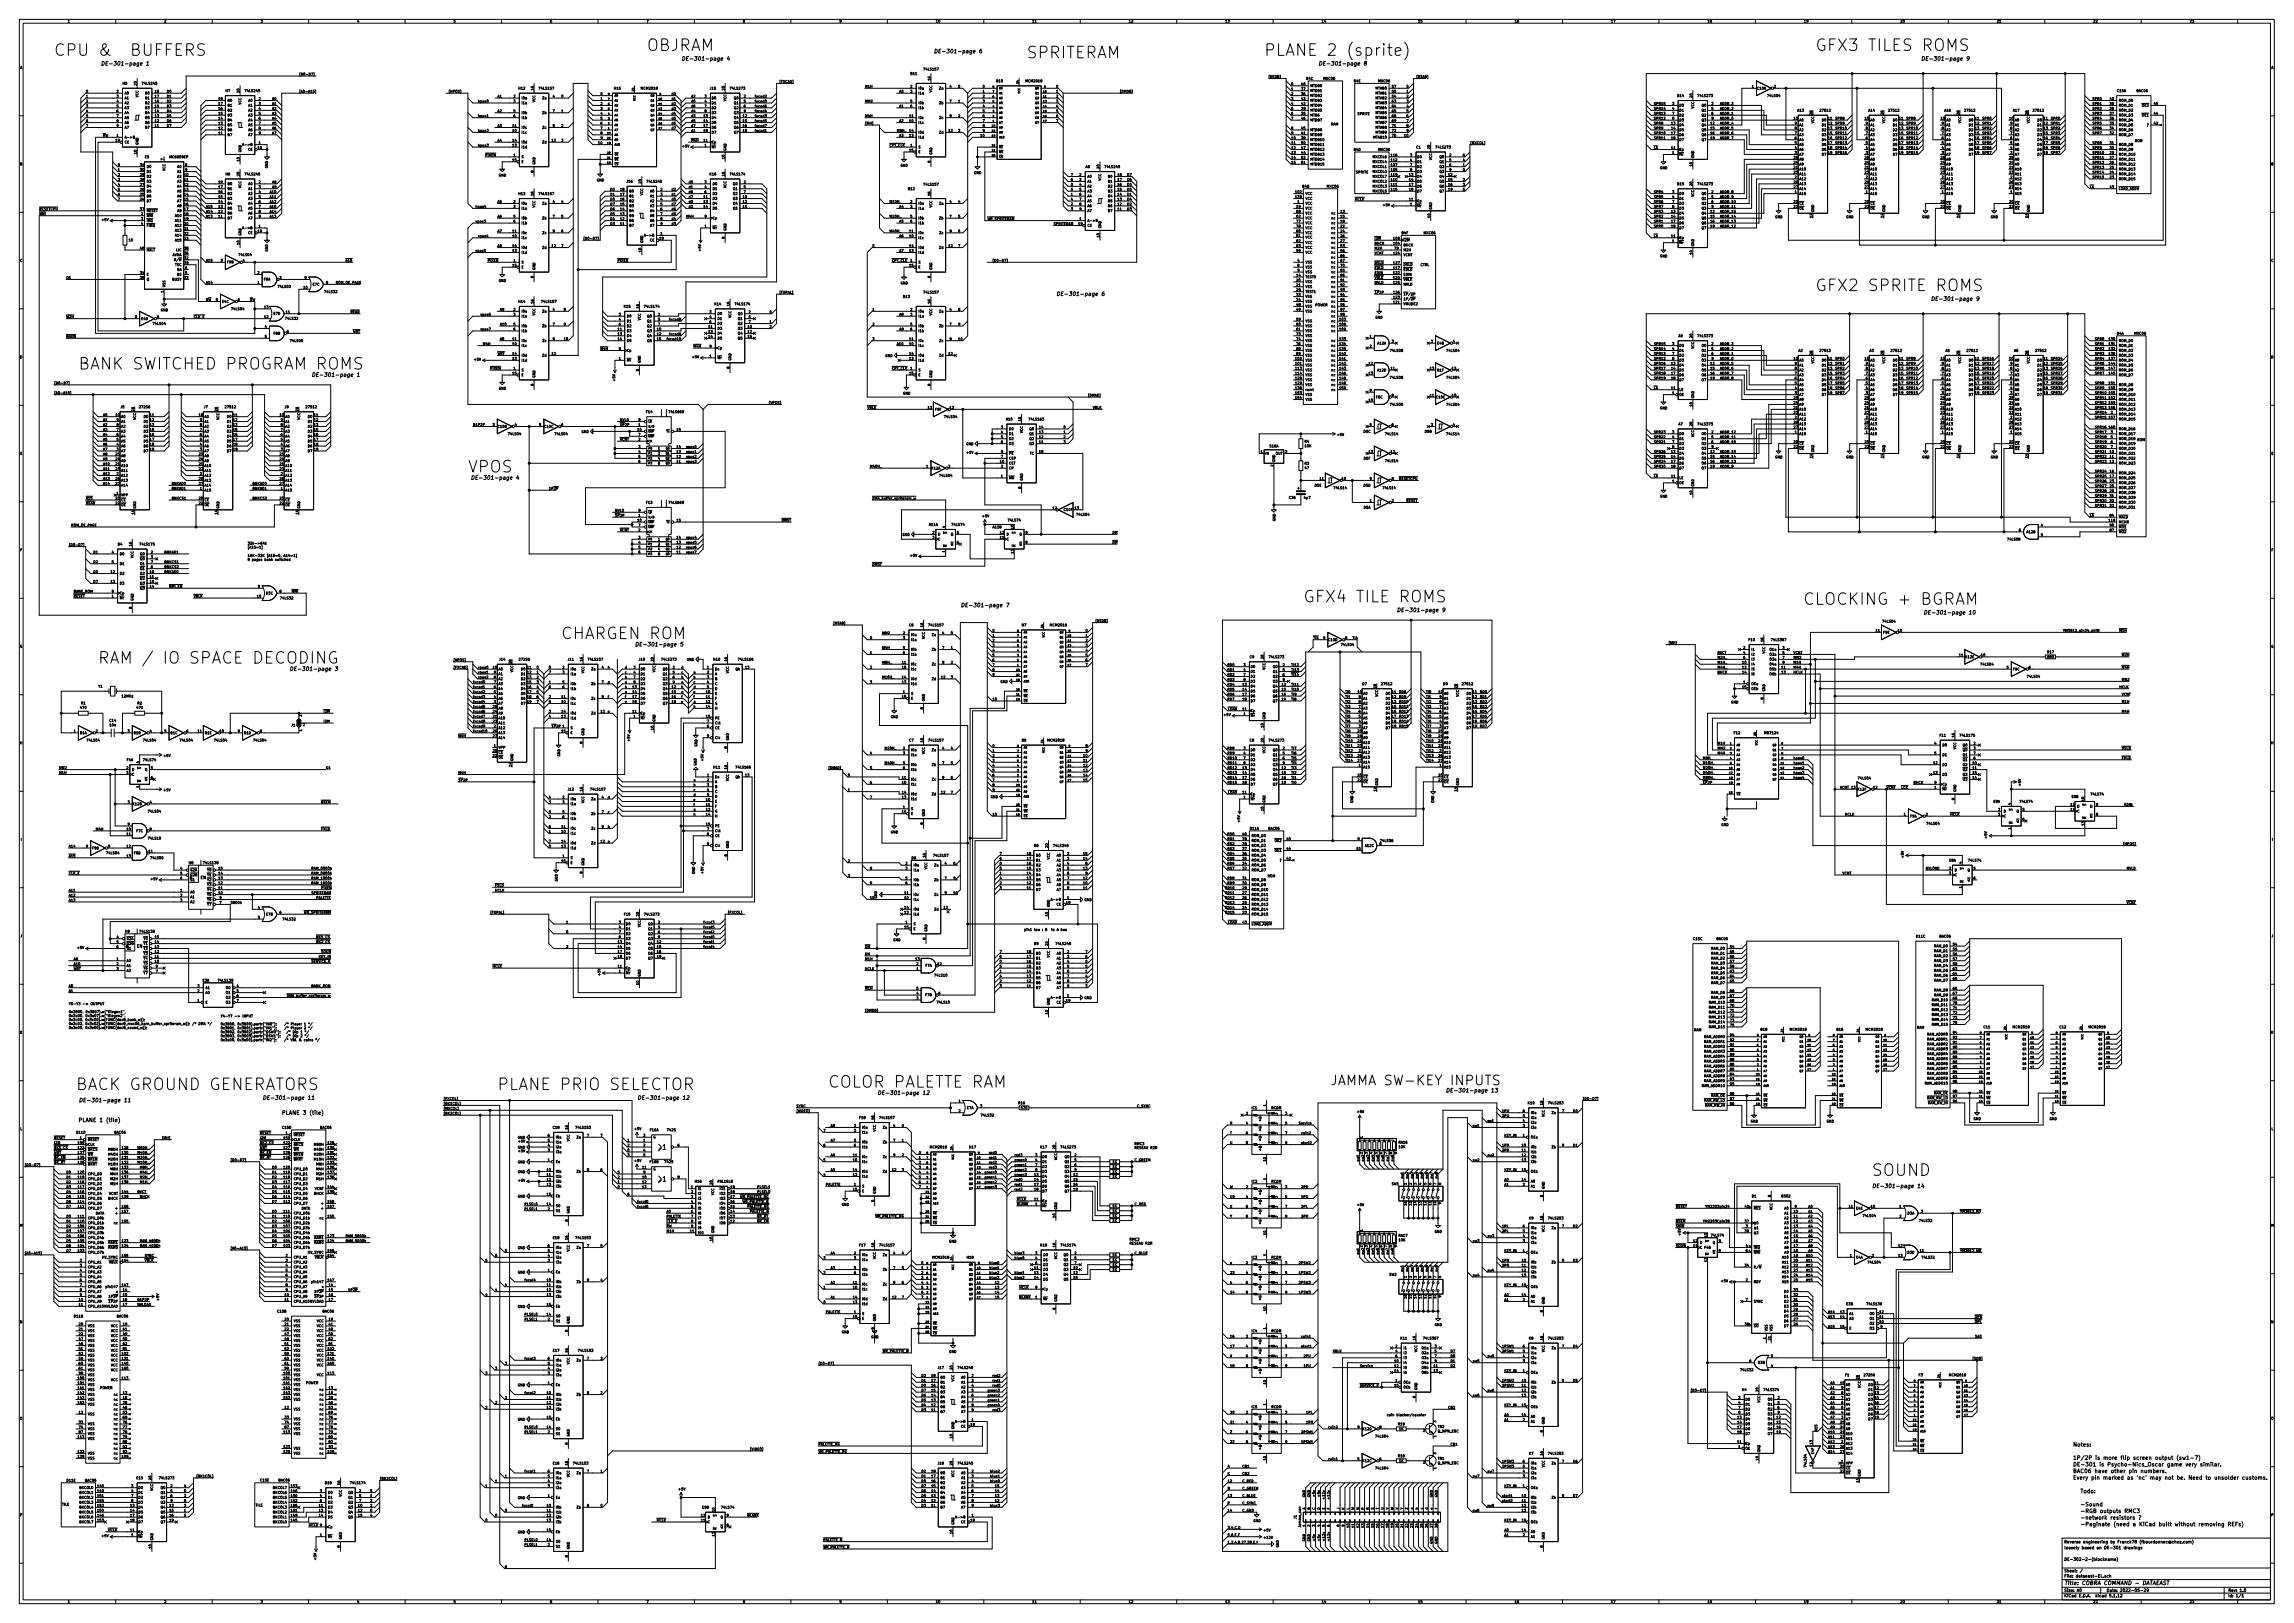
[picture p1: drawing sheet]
<svg xmlns="http://www.w3.org/2000/svg" width="1189mm" height="841mm" viewBox="0 0 1189 841" stroke-linecap="round" stroke-linejoin="round" font-family="sans-serif">
<defs><g id="words">
<g font-size="8.3">
<text x="28" y="29">CPU &amp; BUFFERS</text>
<text x="335" y="26">OBJRAM</text>
<text x="655" y="29">PLANE 2 (sprite)</text>
<text x="941" y="26">GFX3 TILES ROMS</text>
<text x="532" y="30">SPRITERAM</text>
<text x="941" y="151">GFX2 SPRITE ROMS</text>
<text x="41" y="192">BANK SWITCHED PROGRAM ROMS</text>
<text x="243" y="245">VPOS</text>
<text x="676" y="312">GFX4 TILE ROMS</text>
<text x="935" y="313">CLOCKING + BGRAM</text>
<text x="291" y="331">CHARGEN ROM</text>
<text x="51" y="344">RAM / IO SPACE DECODING</text>
<text x="429" y="564">COLOR PALETTE RAM</text>
<text x="39" y="565">BACK GROUND GENERATORS</text>
<text x="258" y="565">PLANE PRIO SELECTOR</text>
<text x="970" y="609">SOUND</text>
</g>
<text font-size="7" x="690" y="562">JAMMA SW-KEY INPUTS</text>
<g font-size="3.5">
<text x="343" y="596">1</text>
<text x="343" y="612">1</text>
</g>
<g font-size="2.8">
<text x="484" y="28">DE-301-page 6</text>
<text x="52" y="34">DE-301-page 1</text>
<text x="353" y="31">DE-301-page 4</text>
<text x="683" y="34">DE-301-page 8</text>
<text x="996" y="31">DE-301-page 9</text>
<text x="547" y="153">DE-301-page 6</text>
<text x="1001" y="156">DE-301-page 9</text>
<text x="161" y="195">DE-301-page 1</text>
<text x="244" y="249">DE-301-page 4</text>
<text x="498" y="315">DE-301-page 7</text>
<text x="724" y="317">DE-301-page 9</text>
<text x="997" y="318">DE-301-page 10</text>
<text x="329" y="335">DE-301-page 5</text>
<text x="150" y="348">DE-301-page 3</text>
<text x="136" y="570">DE-301-page 11</text>
<text x="330" y="570">DE-301-page 12</text>
<text x="455" y="567">DE-301-page 12</text>
<text x="749" y="566">DE-301-page 13</text>
<text x="41" y="571">DE-301-page 11</text>
<text x="41" y="581">PLANE 1 (tile)</text>
<text x="146" y="578">PLANE 3 (tile)</text>
<text x="970" y="616">DE-301-page 14</text>
<text x="1074" y="750">Notes:</text>
<text x="1074" y="756">1P/2P is more flip screen output (sw1-7)</text>
<text x="1074" y="760">DE-301 is Psycho-Nics_Oscar game very similar.</text>
<text x="1074" y="763">BAC06 have other pin numbers.</text>
<text x="1074" y="767">Every pin marked as 'nc' may not be. Need to unsolder customs.</text>
<text x="1078" y="774">Todo:</text>
<text x="1078" y="781">-Sound</text>
<text x="1078" y="784">-RGB outputs RMC3</text>
<text x="1078" y="787">-network resistors ?</text>
<text x="1078" y="791">-Paginate (need a KiCad built without removing REFs)</text>
<text x="1070" y="821">Title: COBRA COMMAND - DATAEAST</text>
</g>
<g font-size="2.1">
<text x="98" y="456">&amp;</text>
<text x="104" y="456">EN</text>
<text x="65" y="491">&amp;</text>
<text x="71" y="491">EN</text>
<text x="1070" y="803">loosely based on DE-301 drawings</text>
<text x="1070" y="800">Reverse engineering by Franck78 (fbourdonnec@chez.com)</text>
<text x="1070" y="809">DE-302-2-(blockname)</text>
<text x="1070" y="815">Sheet: /</text>
<text x="1070" y="817">File: dataeast-EL.sch</text>
<text x="1070" y="828">KiCad E.D.A. kicad 5.1.12</text>
<text x="1070" y="825">Size: A0</text>
<text x="1092" y="825">Date: 2022-05-29</text>
<text x="1155" y="825">Rev: 1.0</text>
<text x="1155" y="828">Id: 1/1</text>
</g>
<g font-size="1.8">
<text x="35" y="12">1</text>
<text x="85" y="12">2</text>
<text x="135" y="12">3</text>
<text x="185" y="12">4</text>
<text x="235" y="12">5</text>
<text x="285" y="12">6</text>
<text x="335" y="12">7</text>
<text x="385" y="12">8</text>
<text x="435" y="12">9</text>
<text x="485" y="12">10</text>
<text x="535" y="12">11</text>
<text x="585" y="12">12</text>
<text x="635" y="12">13</text>
<text x="685" y="12">14</text>
<text x="735" y="12">15</text>
<text x="785" y="12">16</text>
<text x="835" y="12">17</text>
<text x="885" y="12">18</text>
<text x="935" y="12">19</text>
<text x="985" y="12">20</text>
<text x="1035" y="12">21</text>
<text x="1085" y="12">22</text>
<text x="1135" y="12">23</text>
<text x="10" y="36">A</text>
<text x="1177" y="36">A</text>
<text x="155" y="39">[D0-D7]</text>
<text x="472" y="39">B11</text>
<text x="479" y="37">74LS157</text>
<text x="482" y="42" transform="rotate(-90 482 42)">16</text>
<text x="658" y="40">[MTDB]</text>
<text x="677" y="41">B4C</text>
<text x="686" y="41">MXC06</text>
<text x="734" y="40">[MTAB]</text>
<text x="64" y="44">H5</text>
<text x="71" y="44" transform="rotate(-90 71 44)">20</text>
<text x="74" y="44">74LS245</text>
<text x="117" y="48">H7</text>
<text x="124" y="48" transform="rotate(-90 124 48)">20</text>
<text x="127" y="48">74LS245</text>
<text x="269" y="46">H12</text>
<text x="277" y="47" transform="rotate(-90 277 47)">16</text>
<text x="280" y="46">74LS157</text>
<text x="318" y="46">H15</text>
<text x="332" y="46">MCM2018</text>
<text x="368" y="46">J15</text>
<text x="376" y="47" transform="rotate(-90 376 47)">20</text>
<text x="379" y="46">74LS273</text>
<text x="404" y="43">[FXCAD]</text>
<text x="448" y="45">M1H</text>
<text x="472" y="45">2</text>
<text x="476" y="46">I0a</text>
<text x="483" y="48" transform="rotate(-90 483 48)">VCC</text>
<text x="487" y="46">Za</text>
<text x="492" y="45">4</text>
<text x="497" y="45">0</text>
<text x="509" y="45">0</text>
<text x="517" y="43">B10</text>
<text x="532" y="43">MCM2018</text>
<text x="547" y="45">0</text>
<text x="670" y="47">1</text>
<text x="670" y="44">0</text>
<text x="675" y="47">37</text>
<text x="675" y="44">40</text>
<text x="679" y="48">MTDB1</text>
<text x="679" y="45">MTDB0</text>
<text x="702" y="43">B4E</text>
<text x="713" y="46">MTAB0</text>
<text x="715" y="43">MXC06</text>
<text x="722" y="45">57</text>
<text x="729" y="45">0</text>
<text x="908" y="45">1</text>
<text x="911" y="46">C10A</text>
<text x="920" y="45">2</text>
<text x="1097" y="48">C15A</text>
<text x="1108" y="48">BAC06</text>
<text x="44" y="53">2</text>
<text x="44" y="51">1</text>
<text x="44" y="48">0</text>
<text x="60" y="48">2</text>
<text x="60" y="51">3</text>
<text x="60" y="53">4</text>
<text x="65" y="49">A0</text>
<text x="65" y="51">A1</text>
<text x="72" y="50" transform="rotate(-90 72 50)">VCC</text>
<text x="75" y="51">B1</text>
<text x="75" y="49">B0</text>
<text x="80" y="53">16</text>
<text x="80" y="51">17</text>
<text x="80" y="48">18</text>
<text x="86" y="53">D2</text>
<text x="86" y="51">D1</text>
<text x="86" y="48">D0</text>
<text x="113" y="52">18</text>
<text x="118" y="53">B0</text>
<text x="129" y="53">A0</text>
<text x="134" y="52">2</text>
<text x="141" y="52">A0</text>
<text x="155" y="48">[A0-A15]</text>
<text x="232" y="48">[HPOS]</text>
<text x="248" y="53">hpos0</text>
<text x="258" y="51">A1</text>
<text x="266" y="51">2</text>
<text x="266" y="53">3</text>
<text x="270" y="51">I0a</text>
<text x="277" y="53" transform="rotate(-90 277 53)">VCC</text>
<text x="281" y="51">Za</text>
<text x="287" y="51">4</text>
<text x="291" y="51">0</text>
<text x="311" y="49">0</text>
<text x="311" y="52">1</text>
<text x="348" y="52">d1</text>
<text x="348" y="49">d0</text>
<text x="358" y="53">d0</text>
<text x="358" y="51">d2</text>
<text x="365" y="51">3</text>
<text x="365" y="53">4</text>
<text x="369" y="51">D0</text>
<text x="377" y="53" transform="rotate(-90 377 53)">VCC</text>
<text x="381" y="51">Q0</text>
<text x="386" y="51">2</text>
<text x="386" y="53">5</text>
<text x="391" y="51">fxcad2</text>
<text x="391" y="53">fxcad0</text>
<text x="448" y="53">MM2</text>
<text x="466" y="48">A0</text>
<text x="472" y="48">3</text>
<text x="472" y="53">5</text>
<text x="476" y="49">I1a</text>
<text x="492" y="53">7</text>
<text x="497" y="53">1</text>
<text x="509" y="48">1</text>
<text x="509" y="51">2</text>
<text x="509" y="53">3</text>
<text x="547" y="48">1</text>
<text x="547" y="51">2</text>
<text x="547" y="53">3</text>
<text x="580" y="48">[DMDB]</text>
<text x="670" y="49">2</text>
<text x="670" y="52">3</text>
<text x="675" y="49">36</text>
<text x="675" y="52">43</text>
<text x="679" y="50">MTDB2</text>
<text x="679" y="53">MTDB3</text>
<text x="713" y="51">MTAB2</text>
<text x="713" y="49">MTAB1</text>
<text x="722" y="51">54</text>
<text x="722" y="48">55</text>
<text x="722" y="53">63</text>
<text x="729" y="53">3</text>
<text x="729" y="48">1</text>
<text x="729" y="51">2</text>
<text x="870" y="50">B14</text>
<text x="877" y="51" transform="rotate(-90 877 51)">20</text>
<text x="880" y="50">74LS273</text>
<text x="916" y="50">74LS04</text>
<text x="1085" y="52">SPR0</text>
<text x="1094" y="52">40</text>
<text x="1098" y="53">ROM_D0</text>
<text x="44" y="56">3</text>
<text x="44" y="58">4</text>
<text x="60" y="56">5</text>
<text x="60" y="58">6</text>
<text x="65" y="54">A2</text>
<text x="65" y="57">A3</text>
<text x="65" y="59">A4</text>
<text x="75" y="59">B4</text>
<text x="75" y="57">B3</text>
<text x="75" y="54">B2</text>
<text x="80" y="58">14</text>
<text x="80" y="56">15</text>
<text x="86" y="58">D4</text>
<text x="86" y="56">D3</text>
<text x="113" y="59">15</text>
<text x="113" y="57">16</text>
<text x="113" y="54">17</text>
<text x="118" y="58">B2</text>
<text x="118" y="55">B1</text>
<text x="125" y="54" transform="rotate(-90 125 54)">VCC</text>
<text x="129" y="55">A1</text>
<text x="129" y="58">A2</text>
<text x="134" y="54">3</text>
<text x="134" y="57">4</text>
<text x="134" y="59">5</text>
<text x="141" y="54">A1</text>
<text x="141" y="57">A2</text>
<text x="141" y="59">A3</text>
<text x="258" y="58">A2</text>
<text x="266" y="58">5</text>
<text x="270" y="54">I1a</text>
<text x="270" y="59">I0b</text>
<text x="281" y="59">Zb</text>
<text x="287" y="58">7</text>
<text x="291" y="58">1</text>
<text x="311" y="54">2</text>
<text x="311" y="57">3</text>
<text x="311" y="59">4</text>
<text x="348" y="54">d2</text>
<text x="348" y="57">d3</text>
<text x="348" y="59">d4</text>
<text x="358" y="58">d4</text>
<text x="358" y="56">d6</text>
<text x="365" y="56">7</text>
<text x="365" y="58">8</text>
<text x="369" y="54">D1</text>
<text x="369" y="57">D2</text>
<text x="369" y="59">D3</text>
<text x="381" y="54">Q1</text>
<text x="381" y="57">Q2</text>
<text x="381" y="59">Q3</text>
<text x="386" y="56">6</text>
<text x="386" y="58">9</text>
<text x="391" y="56">fxcad6</text>
<text x="391" y="58">fxcad4</text>
<text x="466" y="56">A1</text>
<text x="472" y="56">6</text>
<text x="476" y="54">I0b</text>
<text x="476" y="57">I1b</text>
<text x="487" y="54">Zb</text>
<text x="509" y="56">4</text>
<text x="509" y="58">5</text>
<text x="547" y="56">4</text>
<text x="547" y="58">5</text>
<text x="670" y="54">4</text>
<text x="670" y="57">5</text>
<text x="670" y="59">6</text>
<text x="675" y="59">35</text>
<text x="675" y="57">39</text>
<text x="675" y="54">42</text>
<text x="679" y="58">MTDB5</text>
<text x="679" y="55">MTDB4</text>
<text x="704" y="60">SPRITE</text>
<text x="713" y="54">MTAB3</text>
<text x="713" y="57">MTAB4</text>
<text x="713" y="59">MTAB5</text>
<text x="722" y="56">64</text>
<text x="722" y="58">65</text>
<text x="729" y="56">4</text>
<text x="729" y="58">5</text>
<text x="857" y="54">SPR15</text>
<text x="857" y="57">SPR14</text>
<text x="857" y="59">SPR13</text>
<text x="867" y="54">3</text>
<text x="867" y="57">4</text>
<text x="867" y="59">7</text>
<text x="870" y="55">D0</text>
<text x="870" y="58">D1</text>
<text x="878" y="56" transform="rotate(-90 878 56)">VCC</text>
<text x="882" y="55">Q0</text>
<text x="882" y="58">Q1</text>
<text x="887" y="54">2</text>
<text x="887" y="57">5</text>
<text x="887" y="59">6</text>
<text x="892" y="54">ADDR_3</text>
<text x="892" y="57">ADDR_2</text>
<text x="892" y="59">ADDR_1</text>
<text x="932" y="58">A13</text>
<text x="940" y="59" transform="rotate(-90 940 59)">28</text>
<text x="944" y="58">27512</text>
<text x="969" y="58">A14</text>
<text x="976" y="59" transform="rotate(-90 976 59)">28</text>
<text x="979" y="58">27512</text>
<text x="1008" y="58">A16</text>
<text x="1016" y="59" transform="rotate(-90 1016 59)">28</text>
<text x="1019" y="58">27512</text>
<text x="1044" y="58">A17</text>
<text x="1051" y="59" transform="rotate(-90 1051 59)">28</text>
<text x="1054" y="58">27512</text>
<text x="1085" y="54">SPR1</text>
<text x="1085" y="57">SPR2</text>
<text x="1085" y="59">SPR3</text>
<text x="1094" y="59">37</text>
<text x="1094" y="57">38</text>
<text x="1094" y="54">39</text>
<text x="1098" y="58">ROM_D2</text>
<text x="1098" y="55">ROM_D1</text>
<text x="1111" y="55">OE2</text>
<text x="1117" y="59">44</text>
<text x="1117" y="54">45</text>
<text x="44" y="66">7</text>
<text x="44" y="63">6</text>
<text x="44" y="61">5</text>
<text x="60" y="61">7</text>
<text x="60" y="63">8</text>
<text x="60" y="66">9</text>
<text x="65" y="62">A5</text>
<text x="65" y="64">A6</text>
<text x="75" y="64">B6</text>
<text x="75" y="62">B5</text>
<text x="80" y="66">11</text>
<text x="80" y="63">12</text>
<text x="80" y="61">13</text>
<text x="86" y="61">D5</text>
<text x="86" y="63">D6</text>
<text x="86" y="66">D7</text>
<text x="113" y="65">13</text>
<text x="113" y="62">14</text>
<text x="118" y="65">B5</text>
<text x="118" y="63">B4</text>
<text x="118" y="60">B3</text>
<text x="129" y="60">A3</text>
<text x="129" y="63">A4</text>
<text x="129" y="65">A5</text>
<text x="134" y="62">6</text>
<text x="134" y="65">7</text>
<text x="141" y="65">A5</text>
<text x="141" y="62">A4</text>
<text x="248" y="61">hpos1</text>
<text x="258" y="66">A3</text>
<text x="266" y="66">11</text>
<text x="266" y="61">6</text>
<text x="270" y="62">I1b</text>
<text x="287" y="66">9</text>
<text x="291" y="66">2</text>
<text x="311" y="65">6</text>
<text x="311" y="62">5</text>
<text x="348" y="62">d5</text>
<text x="348" y="65">d6</text>
<text x="358" y="61">d3</text>
<text x="358" y="63">d5</text>
<text x="358" y="66">d7</text>
<text x="365" y="61">13</text>
<text x="365" y="63">14</text>
<text x="365" y="66">17</text>
<text x="369" y="62">D4</text>
<text x="369" y="64">D5</text>
<text x="381" y="62">Q4</text>
<text x="381" y="64">Q5</text>
<text x="385" y="61">12</text>
<text x="385" y="63">15</text>
<text x="385" y="66">16</text>
<text x="391" y="66">fxcad7</text>
<text x="391" y="63">fxcad5</text>
<text x="391" y="61">fxcad3</text>
<text x="448" y="65">[MH]</text>
<text x="448" y="61">M4H</text>
<text x="466" y="63">A2</text>
<text x="471" y="63">10</text>
<text x="471" y="61">11</text>
<text x="476" y="64">I1c</text>
<text x="476" y="62">I0c</text>
<text x="487" y="62">Zc</text>
<text x="492" y="61">9</text>
<text x="497" y="61">2</text>
<text x="509" y="66">8</text>
<text x="509" y="63">7</text>
<text x="509" y="61">6</text>
<text x="547" y="63">7</text>
<text x="547" y="61">6</text>
<text x="670" y="62">7</text>
<text x="675" y="62">46</text>
<text x="679" y="60">MTB6</text>
<text x="679" y="63">MTDB7</text>
<text x="690" y="65">RAM</text>
<text x="713" y="62">MTAB6</text>
<text x="713" y="64">MTAB7</text>
<text x="722" y="61">68</text>
<text x="722" y="63">69</text>
<text x="722" y="66">71</text>
<text x="729" y="61">6</text>
<text x="729" y="63">7</text>
<text x="729" y="66">8</text>
<text x="857" y="65">SPR8</text>
<text x="857" y="62">SPR12</text>
<text x="866" y="65">13</text>
<text x="867" y="62">8</text>
<text x="870" y="65">D4</text>
<text x="870" y="60">D2</text>
<text x="870" y="63">D3</text>
<text x="882" y="65">Q4</text>
<text x="882" y="60">Q2</text>
<text x="882" y="63">Q3</text>
<text x="887" y="65">12</text>
<text x="887" y="62">9</text>
<text x="892" y="65">ADDR_4</text>
<text x="892" y="62">ADDR_0</text>
<text x="930" y="62">10</text>
<text x="930" y="65">9</text>
<text x="933" y="65">A1</text>
<text x="933" y="63">A0</text>
<text x="940" y="64" transform="rotate(-90 940 64)">VCC</text>
<text x="945" y="63">D0</text>
<text x="945" y="65">D1</text>
<text x="948" y="62">11</text>
<text x="948" y="65">12</text>
<text x="951" y="65">SPR9</text>
<text x="951" y="62">SPR8</text>
<text x="967" y="62">10</text>
<text x="967" y="65">9</text>
<text x="970" y="65">A1</text>
<text x="970" y="63">A0</text>
<text x="977" y="64" transform="rotate(-90 977 64)">VCC</text>
<text x="981" y="63">D0</text>
<text x="981" y="65">D1</text>
<text x="985" y="62">11</text>
<text x="985" y="65">12</text>
<text x="988" y="65">SPR9</text>
<text x="988" y="62">SPR8</text>
<text x="1006" y="62">10</text>
<text x="1007" y="65">9</text>
<text x="1009" y="65">A1</text>
<text x="1009" y="63">A0</text>
<text x="1017" y="64" transform="rotate(-90 1017 64)">VCC</text>
<text x="1021" y="63">D0</text>
<text x="1021" y="65">D1</text>
<text x="1024" y="62">11</text>
<text x="1024" y="65">12</text>
<text x="1027" y="65">SPR1</text>
<text x="1027" y="62">SPR0</text>
<text x="1042" y="62">10</text>
<text x="1042" y="65">9</text>
<text x="1044" y="65">A1</text>
<text x="1044" y="63">A0</text>
<text x="1052" y="64" transform="rotate(-90 1052 64)">VCC</text>
<text x="1056" y="63">D0</text>
<text x="1056" y="65">D1</text>
<text x="1059" y="62">11</text>
<text x="1059" y="65">12</text>
<text x="1063" y="65">SPR1</text>
<text x="1063" y="62">SPR0</text>
<text x="1085" y="65">SPR5</text>
<text x="1085" y="62">SPR4</text>
<text x="1094" y="65">35</text>
<text x="1094" y="62">36</text>
<text x="1098" y="65">ROM_D5</text>
<text x="1098" y="63">ROM_D4</text>
<text x="1098" y="60">ROM_D3</text>
<text x="1111" y="60">OE1</text>
<text x="1113" y="65">?</text>
<text x="1117" y="65">42</text>
<text x="53" y="71">RW</text>
<text x="60" y="71">1</text>
<text x="65" y="72">A-&gt;B</text>
<text x="65" y="67">A7</text>
<text x="75" y="67">B7</text>
<text x="113" y="70">11</text>
<text x="113" y="67">12</text>
<text x="118" y="71">B7</text>
<text x="118" y="68">B6</text>
<text x="129" y="68">A6</text>
<text x="129" y="71">A7</text>
<text x="134" y="67">8</text>
<text x="134" y="70">9</text>
<text x="141" y="67">A6</text>
<text x="141" y="70">A7</text>
<text x="248" y="68">hpos2</text>
<text x="266" y="68">10</text>
<text x="270" y="69">I1c</text>
<text x="270" y="67">I0c</text>
<text x="281" y="67">Zc</text>
<text x="311" y="67">7</text>
<text x="311" y="70">8</text>
<text x="348" y="67">d7</text>
<text x="358" y="68">d1</text>
<text x="365" y="68">18</text>
<text x="369" y="67">D6</text>
<text x="369" y="69">D7</text>
<text x="381" y="67">Q6</text>
<text x="381" y="69">Q7</text>
<text x="385" y="68">19</text>
<text x="391" y="68">fxcad1</text>
<text x="465" y="68">M8H_</text>
<text x="466" y="71">A3</text>
<text x="471" y="71">13</text>
<text x="471" y="68">14</text>
<text x="476" y="72">I1d</text>
<text x="476" y="69">I0d</text>
<text x="487" y="69">Zd</text>
<text x="492" y="68">12</text>
<text x="497" y="68">3</text>
<text x="508" y="71">10</text>
<text x="509" y="68">9</text>
<text x="670" y="67">8</text>
<text x="670" y="70">9</text>
<text x="675" y="70">41</text>
<text x="675" y="67">45</text>
<text x="679" y="71">MTDB9</text>
<text x="679" y="68">MTDB8</text>
<text x="712" y="72">MTAB10</text>
<text x="713" y="67">MTAB8</text>
<text x="713" y="69">MTAB9</text>
<text x="722" y="68">72</text>
<text x="722" y="71">75</text>
<text x="728" y="71">10</text>
<text x="729" y="68">9</text>
<text x="857" y="70">SPR10</text>
<text x="857" y="67">SPR9</text>
<text x="866" y="67">14</text>
<text x="866" y="70">17</text>
<text x="870" y="68">D5</text>
<text x="870" y="71">D6</text>
<text x="882" y="68">Q5</text>
<text x="882" y="71">Q6</text>
<text x="887" y="67">15</text>
<text x="887" y="70">16</text>
<text x="892" y="67">ADDR_5</text>
<text x="892" y="70">ADDR_6</text>
<text x="930" y="70">7</text>
<text x="930" y="67">8</text>
<text x="933" y="71">A3</text>
<text x="933" y="68">A2</text>
<text x="945" y="68">D2</text>
<text x="945" y="71">D3</text>
<text x="948" y="67">13</text>
<text x="948" y="70">15</text>
<text x="951" y="67">SPR10</text>
<text x="951" y="70">SPR11</text>
<text x="967" y="70">7</text>
<text x="967" y="67">8</text>
<text x="970" y="71">A3</text>
<text x="970" y="68">A2</text>
<text x="981" y="68">D2</text>
<text x="981" y="71">D3</text>
<text x="985" y="67">13</text>
<text x="985" y="70">15</text>
<text x="988" y="70">SPR11</text>
<text x="988" y="67">SPR10</text>
<text x="1007" y="70">7</text>
<text x="1007" y="67">8</text>
<text x="1009" y="71">A3</text>
<text x="1009" y="68">A2</text>
<text x="1021" y="68">D2</text>
<text x="1021" y="71">D3</text>
<text x="1024" y="67">13</text>
<text x="1024" y="70">15</text>
<text x="1027" y="67">SPR2</text>
<text x="1027" y="70">SPR3</text>
<text x="1042" y="70">7</text>
<text x="1042" y="67">8</text>
<text x="1044" y="71">A3</text>
<text x="1044" y="68">A2</text>
<text x="1056" y="68">D2</text>
<text x="1056" y="71">D3</text>
<text x="1059" y="67">13</text>
<text x="1059" y="70">15</text>
<text x="1063" y="67">SPR2</text>
<text x="1063" y="70">SPR3</text>
<text x="1085" y="70">SPR7</text>
<text x="1085" y="67">SPR6</text>
<text x="1094" y="70">32</text>
<text x="1094" y="67">34</text>
<text x="1098" y="71">ROM_D7</text>
<text x="1098" y="68">ROM_D6</text>
<text x="60" y="73">19</text>
<text x="65" y="74">CE</text>
<text x="72" y="75" transform="rotate(-90 72 75)">GND</text>
<text x="127" y="76">A-&gt;B</text>
<text x="134" y="77">19</text>
<text x="134" y="75">1</text>
<text x="248" y="76">hpos3</text>
<text x="258" y="73">A4</text>
<text x="266" y="76">13</text>
<text x="266" y="73">14</text>
<text x="270" y="77">I1d</text>
<text x="270" y="74">I0d</text>
<text x="281" y="74">Zd</text>
<text x="286" y="73">12</text>
<text x="291" y="73">3</text>
<text x="310" y="75">10</text>
<text x="311" y="72">9</text>
<text x="354" y="76">+5V</text>
<text x="358" y="73">M4H</text>
<text x="365" y="73">11</text>
<text x="365" y="76">1</text>
<text x="369" y="77">Mr</text>
<text x="369" y="74">Cp</text>
<text x="461" y="76">CPT_CLK</text>
<text x="472" y="76">1</text>
<text x="476" y="77">S</text>
<text x="670" y="72">10</text>
<text x="670" y="75">11</text>
<text x="670" y="77">12</text>
<text x="675" y="72">38</text>
<text x="675" y="77">47</text>
<text x="675" y="75">50</text>
<text x="679" y="73">MTDB10</text>
<text x="679" y="76">MTDB11</text>
<text x="734" y="77">C1</text>
<text x="741" y="77" transform="rotate(-90 741 77)">20</text>
<text x="744" y="77">74LS273</text>
<text x="762" y="75">[MXCOL]</text>
<text x="857" y="72">SPR11</text>
<text x="857" y="77">LA</text>
<text x="866" y="77">11</text>
<text x="866" y="72">18</text>
<text x="870" y="73">D7</text>
<text x="882" y="73">Q7</text>
<text x="887" y="72">19</text>
<text x="892" y="72">ADDR_7</text>
<text x="930" y="77">4</text>
<text x="930" y="75">5</text>
<text x="930" y="72">6</text>
<text x="933" y="76">A5</text>
<text x="933" y="73">A4</text>
<text x="945" y="73">D4</text>
<text x="945" y="76">D5</text>
<text x="948" y="72">16</text>
<text x="948" y="75">17</text>
<text x="948" y="77">18</text>
<text x="951" y="77">SPR14</text>
<text x="951" y="75">SPR13</text>
<text x="951" y="72">SPR12</text>
<text x="967" y="77">4</text>
<text x="967" y="75">5</text>
<text x="967" y="72">6</text>
<text x="970" y="76">A5</text>
<text x="970" y="73">A4</text>
<text x="981" y="73">D4</text>
<text x="981" y="76">D5</text>
<text x="985" y="72">16</text>
<text x="985" y="75">17</text>
<text x="985" y="77">18</text>
<text x="988" y="77">SPR14</text>
<text x="988" y="75">SPR13</text>
<text x="988" y="72">SPR12</text>
<text x="1007" y="77">4</text>
<text x="1007" y="75">5</text>
<text x="1007" y="72">6</text>
<text x="1009" y="76">A5</text>
<text x="1009" y="73">A4</text>
<text x="1021" y="73">D4</text>
<text x="1021" y="76">D5</text>
<text x="1024" y="72">16</text>
<text x="1024" y="75">17</text>
<text x="1024" y="77">18</text>
<text x="1027" y="77">SPR6</text>
<text x="1027" y="75">SPR5</text>
<text x="1027" y="72">SPR4</text>
<text x="1042" y="77">4</text>
<text x="1042" y="75">5</text>
<text x="1042" y="72">6</text>
<text x="1044" y="76">A5</text>
<text x="1044" y="73">A4</text>
<text x="1056" y="73">D4</text>
<text x="1056" y="76">D5</text>
<text x="1059" y="72">16</text>
<text x="1059" y="75">17</text>
<text x="1059" y="77">18</text>
<text x="1063" y="72">SPR4</text>
<text x="1063" y="75">SPR5</text>
<text x="1063" y="77">SPR6</text>
<text x="1085" y="75">SPR8</text>
<text x="1085" y="77">SPR9</text>
<text x="1094" y="77">30</text>
<text x="1094" y="75">31</text>
<text x="1098" y="76">ROM_D8</text>
<text x="1107" y="74">ROM</text>
<text x="71" y="80" transform="rotate(-90 71 80)">10</text>
<text x="75" y="82">E5</text>
<text x="85" y="83" transform="rotate(-90 85 83)">7</text>
<text x="88" y="82">MC6809EP</text>
<text x="124" y="84" transform="rotate(-90 124 84)">10</text>
<text x="125" y="79" transform="rotate(-90 125 79)">GND</text>
<text x="129" y="78">CE</text>
<text x="251" y="81">PIXEN</text>
<text x="266" y="84">15</text>
<text x="266" y="81">1</text>
<text x="270" y="82">S</text>
<text x="376" y="82" transform="rotate(-90 376 82)">10</text>
<text x="377" y="78" transform="rotate(-90 377 78)">GND</text>
<text x="471" y="79">15</text>
<text x="476" y="79">E</text>
<text x="483" y="80" transform="rotate(-90 483 80)">GND</text>
<text x="670" y="82">14</text>
<text x="670" y="80">13</text>
<text x="675" y="80">44</text>
<text x="675" y="82">52</text>
<text x="679" y="81">MTDB13</text>
<text x="679" y="78">MTDB12</text>
<text x="679" y="83">MTDB14</text>
<text x="702" y="78">B4D</text>
<text x="712" y="82">MXCOL6</text>
<text x="715" y="78">MXC06</text>
<text x="721" y="84">112</text>
<text x="721" y="81">116</text>
<text x="731" y="81">3</text>
<text x="731" y="84">4</text>
<text x="735" y="82">D0</text>
<text x="742" y="83" transform="rotate(-90 742 83)">VCC</text>
<text x="746" y="82">Q0</text>
<text x="751" y="81">2</text>
<text x="751" y="84">5</text>
<text x="758" y="84">4</text>
<text x="758" y="81">6</text>
<text x="867" y="80">1</text>
<text x="870" y="81">Mr</text>
<text x="870" y="78">Cp</text>
<text x="878" y="82" transform="rotate(-90 878 82)">GND</text>
<text x="930" y="82">25</text>
<text x="930" y="80">3</text>
<text x="933" y="81">A7</text>
<text x="933" y="78">A6</text>
<text x="933" y="83">A8</text>
<text x="945" y="78">D6</text>
<text x="945" y="81">D7</text>
<text x="948" y="80">19</text>
<text x="951" y="80">SPR15</text>
<text x="967" y="82">25</text>
<text x="967" y="80">3</text>
<text x="970" y="81">A7</text>
<text x="970" y="78">A6</text>
<text x="970" y="83">A8</text>
<text x="981" y="78">D6</text>
<text x="981" y="81">D7</text>
<text x="985" y="80">19</text>
<text x="988" y="80">SPR15</text>
<text x="1006" y="82">25</text>
<text x="1007" y="80">3</text>
<text x="1009" y="81">A7</text>
<text x="1009" y="78">A6</text>
<text x="1009" y="83">A8</text>
<text x="1021" y="78">D6</text>
<text x="1021" y="81">D7</text>
<text x="1024" y="80">19</text>
<text x="1027" y="80">SPR7</text>
<text x="1042" y="82">25</text>
<text x="1042" y="80">3</text>
<text x="1044" y="81">A7</text>
<text x="1044" y="78">A6</text>
<text x="1044" y="83">A8</text>
<text x="1056" y="78">D6</text>
<text x="1056" y="81">D7</text>
<text x="1059" y="80">19</text>
<text x="1063" y="80">SPR7</text>
<text x="1085" y="82">SPR11</text>
<text x="1085" y="80">SPR10</text>
<text x="1094" y="82">27</text>
<text x="1094" y="80">29</text>
<text x="1098" y="83">ROM_D11</text>
<text x="1098" y="81">ROM_D10</text>
<text x="1098" y="78">ROM_D9</text>
<text x="10" y="86">B</text>
<text x="61" y="86">0</text>
<text x="61" y="89">1</text>
<text x="73" y="89">30</text>
<text x="73" y="86">31</text>
<text x="76" y="90">D1</text>
<text x="76" y="87">D0</text>
<text x="86" y="89" transform="rotate(-90 86 89)">VCC</text>
<text x="92" y="87">A0</text>
<text x="92" y="90">A1</text>
<text x="96" y="86">8</text>
<text x="96" y="89">9</text>
<text x="139" y="87" transform="rotate(-90 139 87)">GND</text>
<text x="270" y="84">E</text>
<text x="277" y="89" transform="rotate(-90 277 89)">8</text>
<text x="277" y="85" transform="rotate(-90 277 85)">GND</text>
<text x="467" y="86">GND</text>
<text x="482" y="84" transform="rotate(-90 482 84)">8</text>
<text x="563" y="87">A9</text>
<text x="570" y="87" transform="rotate(-90 570 87)">20</text>
<text x="573" y="87">74LS245</text>
<text x="670" y="85">15</text>
<text x="675" y="85">51</text>
<text x="679" y="86">MTDB15</text>
<text x="703" y="90">SPRITE</text>
<text x="712" y="90">MXCOL0</text>
<text x="712" y="87">MXCOL1</text>
<text x="712" y="84">MXCOL4</text>
<text x="721" y="89">105</text>
<text x="721" y="86">107</text>
<text x="731" y="86">7</text>
<text x="731" y="89">8</text>
<text x="735" y="84">D1</text>
<text x="735" y="87">D2</text>
<text x="735" y="90">D3</text>
<text x="746" y="84">Q1</text>
<text x="746" y="87">Q2</text>
<text x="746" y="90">Q3</text>
<text x="751" y="86">6</text>
<text x="751" y="89">9</text>
<text x="758" y="89">0</text>
<text x="758" y="86">1</text>
<text x="861" y="88">GND</text>
<text x="877" y="86" transform="rotate(-90 877 86)">10</text>
<text x="930" y="87">21</text>
<text x="930" y="90">23</text>
<text x="930" y="85">24</text>
<text x="933" y="88">A10</text>
<text x="933" y="86">A9</text>
<text x="967" y="87">21</text>
<text x="967" y="90">23</text>
<text x="967" y="85">24</text>
<text x="970" y="88">A10</text>
<text x="970" y="86">A9</text>
<text x="1006" y="87">21</text>
<text x="1006" y="90">23</text>
<text x="1006" y="85">24</text>
<text x="1009" y="88">A10</text>
<text x="1009" y="86">A9</text>
<text x="1042" y="87">21</text>
<text x="1042" y="90">23</text>
<text x="1042" y="85">24</text>
<text x="1044" y="88">A10</text>
<text x="1044" y="86">A9</text>
<text x="1085" y="90">SPR14</text>
<text x="1085" y="87">SPR13</text>
<text x="1085" y="85">SPR12</text>
<text x="1094" y="90">24</text>
<text x="1094" y="87">25</text>
<text x="1094" y="85">26</text>
<text x="1098" y="88">ROM_D13</text>
<text x="1098" y="86">ROM_D12</text>
<text x="1177" y="86">B</text>
<text x="61" y="91">2</text>
<text x="61" y="94">3</text>
<text x="73" y="94">28</text>
<text x="73" y="91">29</text>
<text x="76" y="95">D3</text>
<text x="76" y="92">D2</text>
<text x="92" y="92">A2</text>
<text x="92" y="95">A3</text>
<text x="96" y="91">10</text>
<text x="96" y="94">11</text>
<text x="113" y="95">18</text>
<text x="117" y="91">H6</text>
<text x="118" y="96">B0</text>
<text x="124" y="91" transform="rotate(-90 124 91)">20</text>
<text x="127" y="91">74LS245</text>
<text x="129" y="96">A0</text>
<text x="134" y="95">2</text>
<text x="141" y="95">A8</text>
<text x="259" y="91">GND</text>
<text x="309" y="94">GND</text>
<text x="325" y="95">J16</text>
<text x="332" y="95" transform="rotate(-90 332 95)">20</text>
<text x="336" y="95">74LS245</text>
<text x="357" y="95">d5</text>
<text x="365" y="95">3</text>
<text x="368" y="91">K16</text>
<text x="369" y="96">D0</text>
<text x="376" y="91" transform="rotate(-90 376 91)">16</text>
<text x="379" y="91">74LS174</text>
<text x="380" y="96">Q0</text>
<text x="386" y="95">2</text>
<text x="505" y="90">GND</text>
<text x="555" y="91">7</text>
<text x="555" y="94">6</text>
<text x="560" y="91">2</text>
<text x="560" y="94">3</text>
<text x="564" y="92">A0</text>
<text x="564" y="95">A1</text>
<text x="571" y="94" transform="rotate(-90 571 94)">VCC</text>
<text x="575" y="95">B1</text>
<text x="575" y="92">B0</text>
<text x="579" y="94">17</text>
<text x="579" y="91">18</text>
<text x="584" y="91">D7</text>
<text x="584" y="94">D6</text>
<text x="712" y="95">MXCOL2</text>
<text x="712" y="92">MXCOL7</text>
<text x="721" y="94">110</text>
<text x="721" y="91">119</text>
<text x="731" y="91">13</text>
<text x="731" y="94">14</text>
<text x="735" y="92">D4</text>
<text x="735" y="95">D5</text>
<text x="746" y="92">Q4</text>
<text x="746" y="95">Q5</text>
<text x="751" y="91">12</text>
<text x="751" y="94">15</text>
<text x="758" y="94">2</text>
<text x="870" y="96">B15</text>
<text x="880" y="96">74LS273</text>
<text x="930" y="95">26</text>
<text x="930" y="92">2</text>
<text x="933" y="93">A12</text>
<text x="933" y="91">A11</text>
<text x="933" y="96">A13</text>
<text x="967" y="95">26</text>
<text x="967" y="92">2</text>
<text x="970" y="93">A12</text>
<text x="970" y="91">A11</text>
<text x="970" y="96">A13</text>
<text x="1006" y="95">26</text>
<text x="1007" y="92">2</text>
<text x="1009" y="93">A12</text>
<text x="1009" y="91">A11</text>
<text x="1009" y="96">A13</text>
<text x="1042" y="95">26</text>
<text x="1042" y="92">2</text>
<text x="1044" y="93">A12</text>
<text x="1044" y="91">A11</text>
<text x="1044" y="96">A13</text>
<text x="1085" y="92">SPR15</text>
<text x="1094" y="92">23</text>
<text x="1098" y="93">ROM_D15</text>
<text x="1098" y="91">ROM_D14</text>
<text x="61" y="96">4</text>
<text x="61" y="99">5</text>
<text x="61" y="101">6</text>
<text x="73" y="101">25</text>
<text x="73" y="99">26</text>
<text x="73" y="96">27</text>
<text x="76" y="100">D5</text>
<text x="76" y="97">D4</text>
<text x="92" y="97">A4</text>
<text x="92" y="100">A5</text>
<text x="96" y="96">12</text>
<text x="96" y="99">13</text>
<text x="96" y="101">14</text>
<text x="113" y="100">16</text>
<text x="113" y="98">17</text>
<text x="118" y="101">B2</text>
<text x="118" y="98">B1</text>
<text x="125" y="97" transform="rotate(-90 125 97)">VCC</text>
<text x="129" y="98">A1</text>
<text x="129" y="101">A2</text>
<text x="134" y="98">3</text>
<text x="134" y="100">4</text>
<text x="140" y="100">A10</text>
<text x="141" y="98">A9</text>
<text x="269" y="101">H13</text>
<text x="277" y="101" transform="rotate(-90 277 101)">16</text>
<text x="280" y="101">74LS157</text>
<text x="316" y="99">D2</text>
<text x="316" y="101">D1</text>
<text x="322" y="101">17</text>
<text x="322" y="99">18</text>
<text x="326" y="100">B0</text>
<text x="333" y="101" transform="rotate(-90 333 101)">VCC</text>
<text x="337" y="100">A0</text>
<text x="342" y="99">2</text>
<text x="342" y="101">3</text>
<text x="348" y="101">d1</text>
<text x="348" y="99">d2</text>
<text x="357" y="100">d6</text>
<text x="357" y="98">d1</text>
<text x="365" y="98">4</text>
<text x="365" y="100">6</text>
<text x="369" y="98">D1</text>
<text x="369" y="101">D2</text>
<text x="377" y="97" transform="rotate(-90 377 97)">VCC</text>
<text x="380" y="98">Q1</text>
<text x="380" y="101">Q2</text>
<text x="386" y="98">5</text>
<text x="386" y="100">7</text>
<text x="471" y="99">B12</text>
<text x="479" y="96">74LS157</text>
<text x="482" y="101" transform="rotate(-90 482 101)">16</text>
<text x="555" y="96">0</text>
<text x="555" y="101">1</text>
<text x="555" y="99">5</text>
<text x="560" y="96">4</text>
<text x="560" y="99">5</text>
<text x="560" y="101">6</text>
<text x="564" y="97">A2</text>
<text x="564" y="100">A3</text>
<text x="575" y="100">B3</text>
<text x="575" y="97">B2</text>
<text x="579" y="101">14</text>
<text x="579" y="99">15</text>
<text x="579" y="96">16</text>
<text x="584" y="96">D0</text>
<text x="584" y="99">D5</text>
<text x="584" y="101">D1</text>
<text x="672" y="100">102</text>
<text x="675" y="97">B4B</text>
<text x="677" y="101">VCC</text>
<text x="688" y="97">MXC06</text>
<text x="712" y="97">MXCOL3</text>
<text x="712" y="100">MXCOL5</text>
<text x="721" y="96">111</text>
<text x="721" y="99">115</text>
<text x="731" y="96">17</text>
<text x="731" y="99">18</text>
<text x="735" y="97">D6</text>
<text x="735" y="100">D7</text>
<text x="746" y="97">Q6</text>
<text x="746" y="100">Q7</text>
<text x="751" y="96">16</text>
<text x="751" y="99">19</text>
<text x="758" y="99">5</text>
<text x="758" y="96">3</text>
<text x="857" y="100">SPR4</text>
<text x="867" y="100">3</text>
<text x="870" y="101">D0</text>
<text x="877" y="96" transform="rotate(-90 877 96)">20</text>
<text x="882" y="101">Q0</text>
<text x="887" y="100">2</text>
<text x="892" y="100">ADDR_8</text>
<text x="930" y="98">27</text>
<text x="930" y="100">1</text>
<text x="933" y="101">A15</text>
<text x="933" y="98">A14</text>
<text x="967" y="98">27</text>
<text x="967" y="100">1</text>
<text x="970" y="101">A15</text>
<text x="970" y="98">A14</text>
<text x="1006" y="98">27</text>
<text x="1007" y="100">1</text>
<text x="1009" y="101">A15</text>
<text x="1009" y="98">A14</text>
<text x="1042" y="98">27</text>
<text x="1042" y="100">1</text>
<text x="1044" y="101">A15</text>
<text x="1044" y="98">A14</text>
<text x="1083" y="98">LA</text>
<text x="1094" y="98">43</text>
<text x="1098" y="98">LOAD_ADDR</text>
<text x="61" y="104">7</text>
<text x="73" y="104">24</text>
<text x="76" y="105">D7</text>
<text x="76" y="102">D6</text>
<text x="92" y="102">A6</text>
<text x="92" y="105">A7</text>
<text x="92" y="107">A8</text>
<text x="96" y="104">15</text>
<text x="96" y="106">16</text>
<text x="107" y="108">A15</text>
<text x="113" y="108">13</text>
<text x="113" y="105">14</text>
<text x="113" y="103">15</text>
<text x="118" y="106">B4</text>
<text x="118" y="104">B3</text>
<text x="129" y="104">A3</text>
<text x="129" y="106">A4</text>
<text x="134" y="103">5</text>
<text x="134" y="105">6</text>
<text x="134" y="108">7</text>
<text x="140" y="108">A15</text>
<text x="140" y="103">A11</text>
<text x="140" y="105">A12</text>
<text x="246" y="108">hpos4</text>
<text x="258" y="105">A5</text>
<text x="266" y="105">2</text>
<text x="266" y="108">3</text>
<text x="270" y="106">I0a</text>
<text x="277" y="108" transform="rotate(-90 277 108)">VCC</text>
<text x="281" y="106">Za</text>
<text x="287" y="105">4</text>
<text x="291" y="105">4</text>
<text x="316" y="106">D7</text>
<text x="316" y="104">D0</text>
<text x="322" y="106">15</text>
<text x="322" y="104">16</text>
<text x="326" y="107">B3</text>
<text x="326" y="105">B2</text>
<text x="326" y="102">B1</text>
<text x="337" y="102">A1</text>
<text x="337" y="105">A2</text>
<text x="337" y="107">A3</text>
<text x="342" y="104">4</text>
<text x="342" y="106">5</text>
<text x="348" y="106">d7</text>
<text x="348" y="104">d0</text>
<text x="357" y="103">d7</text>
<text x="357" y="108">d2</text>
<text x="357" y="105">d0</text>
<text x="365" y="103">11</text>
<text x="365" y="105">13</text>
<text x="365" y="108">14</text>
<text x="369" y="104">D3</text>
<text x="369" y="106">D4</text>
<text x="380" y="104">Q3</text>
<text x="380" y="106">Q4</text>
<text x="385" y="103">10</text>
<text x="385" y="105">12</text>
<text x="385" y="108">15</text>
<text x="461" y="105">M10H_</text>
<text x="466" y="108">A4</text>
<text x="472" y="105">2</text>
<text x="472" y="108">3</text>
<text x="476" y="106">I0a</text>
<text x="483" y="108" transform="rotate(-90 483 108)">VCC</text>
<text x="487" y="106">Za</text>
<text x="492" y="105">4</text>
<text x="497" y="105">4</text>
<text x="555" y="104">4</text>
<text x="555" y="106">2</text>
<text x="560" y="104">7</text>
<text x="560" y="106">8</text>
<text x="564" y="102">A4</text>
<text x="564" y="105">A5</text>
<text x="564" y="107">A6</text>
<text x="575" y="107">B6</text>
<text x="575" y="105">B5</text>
<text x="575" y="102">B4</text>
<text x="579" y="106">12</text>
<text x="579" y="104">13</text>
<text x="584" y="104">D4</text>
<text x="584" y="106">D2</text>
<text x="672" y="103">139</text>
<text x="672" y="108">19</text>
<text x="673" y="105">1</text>
<text x="677" y="106">VCC</text>
<text x="677" y="104">VCC</text>
<text x="702" y="104">HCLK</text>
<text x="717" y="107">+5V</text>
<text x="731" y="104">11</text>
<text x="731" y="106">1</text>
<text x="735" y="107">Mr</text>
<text x="735" y="105">Cp</text>
<text x="857" y="105">SPR6</text>
<text x="857" y="103">SPR5</text>
<text x="857" y="108">SPR7</text>
<text x="867" y="103">4</text>
<text x="867" y="105">7</text>
<text x="867" y="108">8</text>
<text x="870" y="104">D1</text>
<text x="870" y="106">D2</text>
<text x="878" y="102" transform="rotate(-90 878 102)">VCC</text>
<text x="882" y="104">Q1</text>
<text x="882" y="106">Q2</text>
<text x="887" y="103">5</text>
<text x="887" y="105">6</text>
<text x="887" y="108">9</text>
<text x="892" y="108">ADDR_11</text>
<text x="892" y="105">ADDR_10</text>
<text x="892" y="103">ADDR_9</text>
<text x="930" y="105">20</text>
<text x="930" y="108">22</text>
<text x="933" y="106">CE</text>
<text x="967" y="105">20</text>
<text x="967" y="108">22</text>
<text x="970" y="106">CE</text>
<text x="1006" y="105">20</text>
<text x="1006" y="108">22</text>
<text x="1009" y="106">CE</text>
<text x="1042" y="105">20</text>
<text x="1042" y="108">22</text>
<text x="1044" y="106">CE</text>
<text x="20" y="109">RESETCPU</text>
<text x="20" y="112">NMI</text>
<text x="73" y="109">37</text>
<text x="73" y="112">2</text>
<text x="76" y="112">NMI</text>
<text x="76" y="110">RESET</text>
<text x="91" y="112">A10</text>
<text x="92" y="110">A9</text>
<text x="96" y="109">17</text>
<text x="96" y="112">18</text>
<text x="107" y="110">A14</text>
<text x="107" y="113">A13</text>
<text x="113" y="113">11</text>
<text x="113" y="110">12</text>
<text x="118" y="114">B7</text>
<text x="118" y="111">B6</text>
<text x="118" y="109">B5</text>
<text x="129" y="109">A5</text>
<text x="129" y="111">A6</text>
<text x="129" y="114">A7</text>
<text x="134" y="110">8</text>
<text x="134" y="113">9</text>
<text x="140" y="110">A14</text>
<text x="140" y="113">A13</text>
<text x="258" y="113">A6</text>
<text x="266" y="113">5</text>
<text x="270" y="109">I1a</text>
<text x="270" y="114">I0b</text>
<text x="281" y="114">Zb</text>
<text x="287" y="113">7</text>
<text x="291" y="113">5</text>
<text x="316" y="109">D6</text>
<text x="316" y="112">D5</text>
<text x="322" y="112">13</text>
<text x="322" y="109">14</text>
<text x="326" y="112">B5</text>
<text x="326" y="110">B4</text>
<text x="337" y="110">A4</text>
<text x="337" y="112">A5</text>
<text x="342" y="109">6</text>
<text x="342" y="112">7</text>
<text x="348" y="112">d5</text>
<text x="348" y="109">d6</text>
<text x="356" y="113">M4H</text>
<text x="365" y="113">9</text>
<text x="369" y="109">D5</text>
<text x="369" y="114">Cp</text>
<text x="380" y="109">Q5</text>
<text x="461" y="113">M20H_</text>
<text x="472" y="113">5</text>
<text x="476" y="109">I1a</text>
<text x="476" y="114">I0b</text>
<text x="487" y="114">Zb</text>
<text x="492" y="113">7</text>
<text x="497" y="113">5</text>
<text x="555" y="109">3</text>
<text x="560" y="109">9</text>
<text x="564" y="110">A7</text>
<text x="575" y="110">B7</text>
<text x="579" y="109">11</text>
<text x="584" y="109">D3</text>
<text x="672" y="110">58</text>
<text x="672" y="113">62</text>
<text x="677" y="109">VCC</text>
<text x="677" y="111">VCC</text>
<text x="677" y="114">VCC</text>
<text x="690" y="111">nc</text>
<text x="690" y="114">nc</text>
<text x="695" y="110">13</text>
<text x="695" y="113">15</text>
<text x="741" y="113" transform="rotate(-90 741 113)">10</text>
<text x="742" y="109" transform="rotate(-90 742 109)">GND</text>
<text x="857" y="110">SPR3</text>
<text x="857" y="113">SPR2</text>
<text x="866" y="110">13</text>
<text x="866" y="113">14</text>
<text x="870" y="111">D4</text>
<text x="870" y="114">D5</text>
<text x="870" y="109">D3</text>
<text x="882" y="111">Q4</text>
<text x="882" y="114">Q5</text>
<text x="882" y="109">Q3</text>
<text x="887" y="110">12</text>
<text x="887" y="113">15</text>
<text x="892" y="113">ADDR_14</text>
<text x="892" y="110">ADDR_15</text>
<text x="920" y="113">GND</text>
<text x="933" y="109">OE</text>
<text x="940" y="113" transform="rotate(-90 940 113)">14</text>
<text x="940" y="110" transform="rotate(-90 940 110)">GND</text>
<text x="957" y="113">GND</text>
<text x="970" y="109">OE</text>
<text x="976" y="113" transform="rotate(-90 976 113)">14</text>
<text x="977" y="110" transform="rotate(-90 977 110)">GND</text>
<text x="996" y="113">GND</text>
<text x="1009" y="109">OE</text>
<text x="1016" y="113" transform="rotate(-90 1016 113)">14</text>
<text x="1017" y="110" transform="rotate(-90 1017 110)">GND</text>
<text x="1032" y="113">GND</text>
<text x="1044" y="109">OE</text>
<text x="1051" y="113" transform="rotate(-90 1051 113)">14</text>
<text x="1052" y="110" transform="rotate(-90 1052 110)">GND</text>
<text x="53" y="115">+5V</text>
<text x="73" y="114">3</text>
<text x="73" y="117">4</text>
<text x="76" y="115">IRQ</text>
<text x="76" y="118">FIRQ</text>
<text x="91" y="118">A12</text>
<text x="91" y="115">A11</text>
<text x="96" y="117">20</text>
<text x="96" y="119">21</text>
<text x="96" y="114">19</text>
<text x="127" y="119">A-&gt;B</text>
<text x="134" y="118">1</text>
<text x="246" y="115">vpos3</text>
<text x="266" y="115">6</text>
<text x="270" y="116">I1b</text>
<text x="316" y="114">D4</text>
<text x="316" y="117">D3</text>
<text x="322" y="117">11</text>
<text x="322" y="114">12</text>
<text x="326" y="118">B7</text>
<text x="326" y="115">B6</text>
<text x="337" y="115">A6</text>
<text x="337" y="118">A7</text>
<text x="342" y="114">8</text>
<text x="342" y="117">9</text>
<text x="348" y="114">d4</text>
<text x="348" y="117">d3</text>
<text x="365" y="118">1</text>
<text x="369" y="119">Mr</text>
<text x="377" y="120" transform="rotate(-90 377 120)">GND</text>
<text x="466" y="115">A5</text>
<text x="472" y="115">6</text>
<text x="476" y="116">I1b</text>
<text x="512" y="114">WR_SPRITERAM</text>
<text x="546" y="117">SPRITERAM</text>
<text x="559" y="117">19</text>
<text x="560" y="114">1</text>
<text x="564" y="115">A-&gt;B</text>
<text x="564" y="118">CE</text>
<text x="571" y="118" transform="rotate(-90 571 118)">GND</text>
<text x="672" y="115">77</text>
<text x="672" y="118">78</text>
<text x="677" y="116">VCC</text>
<text x="677" y="119">VCC</text>
<text x="690" y="116">nc</text>
<text x="690" y="119">nc</text>
<text x="695" y="115">18</text>
<text x="695" y="118">22</text>
<text x="857" y="118">SPR0</text>
<text x="857" y="115">SPR1</text>
<text x="866" y="115">17</text>
<text x="866" y="118">18</text>
<text x="870" y="116">D6</text>
<text x="870" y="119">D7</text>
<text x="882" y="116">Q6</text>
<text x="882" y="119">Q7</text>
<text x="887" y="115">16</text>
<text x="887" y="118">19</text>
<text x="892" y="115">ADDR_13</text>
<text x="892" y="118">ADDR_12</text>
<text x="67" y="125">1K</text>
<text x="91" y="120">A13</text>
<text x="91" y="123">A14</text>
<text x="91" y="125">A15</text>
<text x="96" y="122">22</text>
<text x="96" y="124">23</text>
<text x="125" y="122" transform="rotate(-90 125 122)">GND</text>
<text x="129" y="121">CE</text>
<text x="134" y="120">19</text>
<text x="248" y="123">vpos4</text>
<text x="258" y="120">A7</text>
<text x="266" y="123">10</text>
<text x="266" y="120">11</text>
<text x="270" y="124">I1c</text>
<text x="270" y="121">I0c</text>
<text x="281" y="121">Zc</text>
<text x="287" y="120">9</text>
<text x="291" y="120">6</text>
<text x="302" y="124">[D0-D7]</text>
<text x="335" y="123">A-&gt;B</text>
<text x="337" y="125">CE</text>
<text x="342" y="124">19</text>
<text x="342" y="122">1</text>
<text x="376" y="124" transform="rotate(-90 376 124)">8</text>
<text x="461" y="120">M40H_</text>
<text x="466" y="123">A6</text>
<text x="471" y="123">10</text>
<text x="471" y="120">11</text>
<text x="476" y="124">I1c</text>
<text x="476" y="121">I0c</text>
<text x="487" y="121">Zc</text>
<text x="492" y="120">9</text>
<text x="497" y="120">6</text>
<text x="570" y="123" transform="rotate(-90 570 123)">10</text>
<text x="672" y="120">80</text>
<text x="672" y="123">81</text>
<text x="672" y="126">82</text>
<text x="677" y="121">VCC</text>
<text x="677" y="124">VCC</text>
<text x="690" y="121">nc</text>
<text x="690" y="124">nc</text>
<text x="695" y="120">24</text>
<text x="695" y="123">26</text>
<text x="695" y="126">27</text>
<text x="712" y="124">I2M</text>
<text x="722" y="124">108</text>
<text x="727" y="121">B4F</text>
<text x="727" y="125">I2M</text>
<text x="738" y="121">MXC06</text>
<text x="857" y="123">LA</text>
<text x="866" y="123">11</text>
<text x="867" y="126">1</text>
<text x="870" y="124">Cp</text>
<text x="73" y="129">40</text>
<text x="76" y="130">HALT</text>
<text x="91" y="130">LIC</text>
<text x="96" y="132">36</text>
<text x="96" y="129">38</text>
<text x="124" y="127" transform="rotate(-90 124 127)">10</text>
<text x="139" y="130" transform="rotate(-90 139 130)">GND</text>
<text x="246" y="131">vpos5</text>
<text x="258" y="128">A8</text>
<text x="266" y="131">13</text>
<text x="266" y="128">14</text>
<text x="270" y="131">I1d</text>
<text x="270" y="129">I0d</text>
<text x="281" y="129">Zd</text>
<text x="286" y="128">12</text>
<text x="291" y="128">7</text>
<text x="332" y="131" transform="rotate(-90 332 131)">10</text>
<text x="333" y="126" transform="rotate(-90 333 126)">GND</text>
<text x="363" y="130" transform="rotate(-90 363 130)">+5V</text>
<text x="452" y="128">0</text>
<text x="466" y="131">A7</text>
<text x="471" y="131">13</text>
<text x="471" y="128">14</text>
<text x="476" y="131">I1d</text>
<text x="476" y="129">I0d</text>
<text x="487" y="129">Zd</text>
<text x="492" y="128">12</text>
<text x="497" y="128">7</text>
<text x="672" y="128">83</text>
<text x="672" y="131">99</text>
<text x="677" y="126">VCC</text>
<text x="677" y="129">VCC</text>
<text x="677" y="131">VCC</text>
<text x="690" y="126">nc</text>
<text x="690" y="129">nc</text>
<text x="690" y="131">nc</text>
<text x="695" y="128">53</text>
<text x="695" y="131">56</text>
<text x="712" y="127">BHCK</text>
<text x="712" y="132">VCNT</text>
<text x="712" y="129">M2H</text>
<text x="722" y="127">104</text>
<text x="722" y="132">124</text>
<text x="723" y="129">79</text>
<text x="727" y="128">BHCK</text>
<text x="727" y="130">M2H</text>
<text x="870" y="126">Mr</text>
<text x="877" y="132" transform="rotate(-90 877 132)">10</text>
<text x="878" y="128" transform="rotate(-90 878 128)">GND</text>
<text x="10" y="136">C</text>
<text x="89" y="133">AVMA</text>
<text x="91" y="138">TSC</text>
<text x="91" y="135">R/W</text>
<text x="96" y="134">32</text>
<text x="96" y="137">39</text>
<text x="107" y="136">A15</text>
<text x="114" y="136">3</text>
<text x="118" y="136">F9B</text>
<text x="124" y="133">74LS04</text>
<text x="126" y="136">4</text>
<text x="179" y="136">A15</text>
<text x="253" y="136">PIXEN</text>
<text x="266" y="136">1</text>
<text x="270" y="137">S</text>
<text x="320" y="136">PIXEN</text>
<text x="462" y="136">CPT_CLK</text>
<text x="472" y="136">1</text>
<text x="476" y="137">S</text>
<text x="514" y="136">[D0-D7]</text>
<text x="673" y="136">4</text>
<text x="677" y="137">VSS</text>
<text x="690" y="134">nc</text>
<text x="690" y="137">nc</text>
<text x="695" y="133">66</text>
<text x="695" y="136">67</text>
<text x="712" y="137">DSLD</text>
<text x="722" y="137">127</text>
<text x="727" y="133">VCNT</text>
<text x="727" y="138">DSLD</text>
<text x="736" y="138">CTRL</text>
<text x="861" y="133">GND</text>
<text x="1177" y="136">C</text>
<text x="73" y="142">34</text>
<text x="76" y="143">E</text>
<text x="92" y="140">BA</text>
<text x="92" y="143">BS</text>
<text x="96" y="142">5</text>
<text x="96" y="139">6</text>
<text x="134" y="142">2</text>
<text x="266" y="138">15</text>
<text x="270" y="139">E</text>
<text x="277" y="140" transform="rotate(-90 277 140)">GND</text>
<text x="471" y="138">15</text>
<text x="476" y="139">E</text>
<text x="483" y="140" transform="rotate(-90 483 140)">GND</text>
<text x="672" y="143">14</text>
<text x="673" y="138">8</text>
<text x="673" y="141">9</text>
<text x="677" y="139">VSS</text>
<text x="677" y="142">VSS</text>
<text x="690" y="139">nc</text>
<text x="690" y="142">nc</text>
<text x="695" y="138">70</text>
<text x="695" y="141">85</text>
<text x="695" y="143">86</text>
<text x="712" y="142">EDIN</text>
<text x="712" y="139">EDLD</text>
<text x="722" y="139">117</text>
<text x="722" y="142">122</text>
<text x="727" y="140">EDLD</text>
<text x="727" y="143">EDIN</text>
<text x="34" y="145">Q1</text>
<text x="73" y="145">35</text>
<text x="76" y="145">Q</text>
<text x="86" y="149" transform="rotate(-90 86 149)">VSS</text>
<text x="89" y="145">BUSY</text>
<text x="96" y="145">33</text>
<text x="107" y="147">A14</text>
<text x="134" y="147">1</text>
<text x="137" y="145">F8A</text>
<text x="144" y="149">74LS00</text>
<text x="145" y="145">3</text>
<text x="157" y="150">10</text>
<text x="158" y="145">9</text>
<text x="162" y="148">E7C</text>
<text x="169" y="147">8</text>
<text x="174" y="147">ROM_OE_PAGE</text>
<text x="259" y="146">GND</text>
<text x="277" y="144" transform="rotate(-90 277 144)">8</text>
<text x="467" y="147">GND</text>
<text x="482" y="144" transform="rotate(-90 482 144)">8</text>
<text x="672" y="146">20</text>
<text x="672" y="148">21</text>
<text x="677" y="144">TEST0</text>
<text x="677" y="147">VSS</text>
<text x="677" y="149">VSS</text>
<text x="690" y="144">nc</text>
<text x="690" y="147">nc</text>
<text x="690" y="149">nc</text>
<text x="695" y="146">91</text>
<text x="695" y="148">92</text>
<text x="712" y="147">NVLD</text>
<text x="712" y="145">VBLK</text>
<text x="722" y="145">120</text>
<text x="722" y="147">125</text>
<text x="727" y="145">VBLK</text>
<text x="727" y="148">NVLD</text>
<text x="85" y="152" transform="rotate(-90 85 152)">1</text>
<text x="107" y="156">RW</text>
<text x="112" y="156">5</text>
<text x="123" y="156">6</text>
<text x="130" y="156">RW</text>
<text x="168" y="152">74LS32</text>
<text x="404" y="152">[FXPAL]</text>
<text x="468" y="154">B13</text>
<text x="479" y="152">74LS157</text>
<text x="672" y="151">29</text>
<text x="672" y="153">33</text>
<text x="672" y="156">34</text>
<text x="677" y="152">TEST1</text>
<text x="677" y="154">VSS</text>
<text x="690" y="152">nc</text>
<text x="690" y="154">nc</text>
<text x="695" y="151">93</text>
<text x="695" y="153">94</text>
<text x="695" y="156">95</text>
<text x="712" y="152">1P2P</text>
<text x="722" y="155">123</text>
<text x="722" y="152">126</text>
<text x="727" y="156">1P/2P</text>
<text x="727" y="153">1P/2P</text>
<text x="83" y="161">GND</text>
<text x="115" y="157">E4C</text>
<text x="120" y="161">74LS04</text>
<text x="137" y="160">13</text>
<text x="259" y="161">A9</text>
<text x="266" y="161">2</text>
<text x="269" y="157">H14</text>
<text x="270" y="162">I0a</text>
<text x="277" y="157" transform="rotate(-90 277 157)">16</text>
<text x="281" y="157">74LS157</text>
<text x="281" y="162">Za</text>
<text x="287" y="161">4</text>
<text x="292" y="161">8</text>
<text x="323" y="159">K15</text>
<text x="331" y="160" transform="rotate(-90 331 160)">16</text>
<text x="334" y="159">74LS174</text>
<text x="370" y="158">K14</text>
<text x="378" y="158" transform="rotate(-90 378 158)">16</text>
<text x="381" y="158">74LS174</text>
<text x="452" y="161">1</text>
<text x="472" y="161">2</text>
<text x="476" y="162">I0a</text>
<text x="482" y="157" transform="rotate(-90 482 157)">16</text>
<text x="487" y="162">Za</text>
<text x="492" y="161">4</text>
<text x="497" y="161">8</text>
<text x="672" y="159">48</text>
<text x="672" y="161">49</text>
<text x="677" y="157">VSS</text>
<text x="677" y="159">VSS</text>
<text x="677" y="162">VSS</text>
<text x="682" y="159">POWER</text>
<text x="690" y="157">nc</text>
<text x="690" y="159">nc</text>
<text x="690" y="162">nc</text>
<text x="695" y="159">96</text>
<text x="695" y="161">97</text>
<text x="722" y="157">121</text>
<text x="727" y="158">VMUDE2</text>
<text x="34" y="165">M2H</text>
<text x="70" y="165">9</text>
<text x="73" y="166">E4D</text>
<text x="81" y="165">8</text>
<text x="100" y="165">CLK_E</text>
<text x="137" y="165">12</text>
<text x="142" y="163">E7D</text>
<text x="148" y="166">74LS32</text>
<text x="148" y="162">11</text>
<text x="182" y="162">READ</text>
<text x="249" y="164">vpos6</text>
<text x="266" y="164">3</text>
<text x="270" y="164">I1a</text>
<text x="277" y="164" transform="rotate(-90 277 164)">VCC</text>
<text x="321" y="164">3</text>
<text x="321" y="166">4</text>
<text x="325" y="164">D0</text>
<text x="325" y="167">D1</text>
<text x="332" y="166" transform="rotate(-90 332 166)">VCC</text>
<text x="336" y="164">Q0</text>
<text x="336" y="167">Q1</text>
<text x="341" y="164">2</text>
<text x="341" y="166">5</text>
<text x="347" y="166">fxcad9</text>
<text x="368" y="162">3</text>
<text x="368" y="165">4</text>
<text x="368" y="167">6</text>
<text x="372" y="163">D0</text>
<text x="372" y="166">D1</text>
<text x="379" y="165" transform="rotate(-90 379 165)">VCC</text>
<text x="383" y="163">Q0</text>
<text x="383" y="166">Q1</text>
<text x="388" y="162">2</text>
<text x="388" y="165">5</text>
<text x="388" y="167">7</text>
<text x="399" y="167">1</text>
<text x="399" y="162">0</text>
<text x="466" y="164">A8</text>
<text x="472" y="164">3</text>
<text x="476" y="164">I1a</text>
<text x="483" y="164" transform="rotate(-90 483 164)">VCC</text>
<text x="672" y="166">59</text>
<text x="677" y="167">VSS</text>
<text x="690" y="167">nc</text>
<text x="690" y="164">nc</text>
<text x="694" y="166">103</text>
<text x="695" y="164">98</text>
<text x="713" y="165">GND</text>
<text x="79" y="168">74LS04</text>
<text x="137" y="170">4</text>
<text x="142" y="173">F8B</text>
<text x="149" y="172">6</text>
<text x="183" y="172">WRT</text>
<text x="249" y="171">vpos7</text>
<text x="259" y="169">A10</text>
<text x="266" y="169">5</text>
<text x="266" y="171">6</text>
<text x="270" y="170">I0b</text>
<text x="270" y="172">I1b</text>
<text x="281" y="170">Zb</text>
<text x="287" y="169">7</text>
<text x="292" y="169">9</text>
<text x="320" y="171">11</text>
<text x="320" y="174">13</text>
<text x="321" y="169">6</text>
<text x="325" y="172">D3</text>
<text x="325" y="170">D2</text>
<text x="336" y="172">Q3</text>
<text x="336" y="170">Q2</text>
<text x="341" y="171">10</text>
<text x="341" y="174">12</text>
<text x="341" y="169">7</text>
<text x="347" y="174">fxcad8</text>
<text x="367" y="170">11</text>
<text x="367" y="172">13</text>
<text x="372" y="171">D3</text>
<text x="372" y="173">D4</text>
<text x="372" y="168">D2</text>
<text x="383" y="171">Q3</text>
<text x="383" y="173">Q4</text>
<text x="383" y="168">Q2</text>
<text x="388" y="170">10</text>
<text x="388" y="172">12</text>
<text x="399" y="170">2</text>
<text x="452" y="169">2</text>
<text x="466" y="171">A9</text>
<text x="472" y="169">5</text>
<text x="472" y="171">6</text>
<text x="476" y="170">I0b</text>
<text x="476" y="172">I1b</text>
<text x="487" y="170">Zb</text>
<text x="492" y="169">7</text>
<text x="497" y="169">9</text>
<text x="672" y="169">60</text>
<text x="672" y="171">61</text>
<text x="672" y="174">73</text>
<text x="677" y="170">VSS</text>
<text x="677" y="172">VSS</text>
<text x="690" y="170">nc</text>
<text x="690" y="172">nc</text>
<text x="694" y="169">106</text>
<text x="694" y="171">109</text>
<text x="1097" y="173">B4A</text>
<text x="1106" y="173">MXC06</text>
<text x="34" y="175">BSEN</text>
<text x="137" y="175">5</text>
<text x="151" y="177">74LS00</text>
<text x="250" y="179">M4H</text>
<text x="259" y="176">A0</text>
<text x="266" y="179">10</text>
<text x="266" y="176">11</text>
<text x="270" y="180">I1c</text>
<text x="270" y="177">I0c</text>
<text x="281" y="177">Zc</text>
<text x="287" y="176">9</text>
<text x="292" y="176">10</text>
<text x="320" y="176">14</text>
<text x="325" y="175">D4</text>
<text x="325" y="177">D5</text>
<text x="336" y="175">Q4</text>
<text x="336" y="177">Q5</text>
<text x="341" y="176">15</text>
<text x="345" y="176">fxcad10</text>
<text x="367" y="175">14</text>
<text x="372" y="176">D5</text>
<text x="383" y="176">Q5</text>
<text x="388" y="175">15</text>
<text x="452" y="176">3</text>
<text x="465" y="179">A10</text>
<text x="471" y="179">10</text>
<text x="471" y="176">11</text>
<text x="476" y="180">I1c</text>
<text x="476" y="177">I0c</text>
<text x="487" y="177">Zc</text>
<text x="492" y="176">9</text>
<text x="497" y="176">10</text>
<text x="672" y="176">74</text>
<text x="672" y="179">76</text>
<text x="677" y="175">VSS</text>
<text x="677" y="177">VSS</text>
<text x="677" y="180">VSS</text>
<text x="690" y="177">nc</text>
<text x="690" y="180">nc</text>
<text x="694" y="176">133</text>
<text x="694" y="179">134</text>
<text x="710" y="175">1</text>
<text x="714" y="179">A12A</text>
<text x="722" y="178">3</text>
<text x="742" y="178">3</text>
<text x="745" y="179">E4B</text>
<text x="753" y="178">4</text>
<text x="857" y="179">SPR15</text>
<text x="867" y="179">3</text>
<text x="870" y="175">A8</text>
<text x="870" y="180">D0</text>
<text x="877" y="175" transform="rotate(-90 877 175)">20</text>
<text x="880" y="175">74LS373</text>
<text x="882" y="180">O0</text>
<text x="887" y="179">2</text>
<text x="892" y="179">ADDR_3</text>
<text x="1086" y="176">SPR0</text>
<text x="1086" y="179">SPR1</text>
<text x="1093" y="176">130</text>
<text x="1093" y="179">131</text>
<text x="1098" y="177">ROM_D0</text>
<text x="1098" y="180">ROM_D1</text>
<text x="10" y="186">D</text>
<text x="258" y="184">WRT</text>
<text x="266" y="184">14</text>
<text x="270" y="185">I0d</text>
<text x="281" y="185">Zd</text>
<text x="286" y="184">12</text>
<text x="311" y="181">M4H</text>
<text x="321" y="181">9</text>
<text x="325" y="182">Cp</text>
<text x="359" y="186">+5V</text>
<text x="359" y="180">M4H</text>
<text x="368" y="185">1</text>
<text x="368" y="180">9</text>
<text x="372" y="181">Cp</text>
<text x="459" y="185">GND</text>
<text x="471" y="184">14</text>
<text x="476" y="185">I0d</text>
<text x="487" y="185">Zd</text>
<text x="492" y="184">12</text>
<text x="672" y="181">88</text>
<text x="672" y="184">89</text>
<text x="677" y="182">VSS</text>
<text x="677" y="185">VSS</text>
<text x="690" y="182">nc</text>
<text x="690" y="185">nc</text>
<text x="694" y="181">135</text>
<text x="694" y="184">140</text>
<text x="710" y="180">2</text>
<text x="721" y="182">74LS08</text>
<text x="750" y="182">74LS04</text>
<text x="857" y="181">SPR14</text>
<text x="857" y="184">SPR13</text>
<text x="867" y="181">4</text>
<text x="867" y="184">7</text>
<text x="870" y="182">D1</text>
<text x="870" y="185">D2</text>
<text x="878" y="181" transform="rotate(-90 878 181)">VCC</text>
<text x="882" y="182">O1</text>
<text x="882" y="185">O2</text>
<text x="887" y="181">5</text>
<text x="887" y="184">6</text>
<text x="892" y="181">ADDR_2</text>
<text x="892" y="184">ADDR_1</text>
<text x="932" y="182">A2</text>
<text x="940" y="184" transform="rotate(-90 940 184)">28</text>
<text x="944" y="182">27512</text>
<text x="969" y="182">A3</text>
<text x="976" y="184" transform="rotate(-90 976 184)">28</text>
<text x="981" y="182">27512</text>
<text x="1009" y="182">A5</text>
<text x="1016" y="184" transform="rotate(-90 1016 184)">28</text>
<text x="1020" y="182">27512</text>
<text x="1044" y="182">A6</text>
<text x="1051" y="184" transform="rotate(-90 1051 184)">28</text>
<text x="1055" y="182">27512</text>
<text x="1086" y="181">SPR2</text>
<text x="1086" y="184">SPR3</text>
<text x="1093" y="181">132</text>
<text x="1093" y="184">136</text>
<text x="1098" y="182">ROM_D2</text>
<text x="1098" y="185">ROM_D3</text>
<text x="1177" y="186">D</text>
<text x="246" y="187">+5V</text>
<text x="254" y="192">PIXEN</text>
<text x="266" y="186">13</text>
<text x="266" y="192">1</text>
<text x="270" y="187">I1d</text>
<text x="321" y="186">1</text>
<text x="325" y="187">Mr</text>
<text x="332" y="188" transform="rotate(-90 332 188)">GND</text>
<text x="372" y="186">Mr</text>
<text x="378" y="191" transform="rotate(-90 378 191)">8</text>
<text x="379" y="187" transform="rotate(-90 379 187)">GND</text>
<text x="462" y="192">CPT_CLK</text>
<text x="471" y="186">13</text>
<text x="472" y="192">1</text>
<text x="476" y="187">I1d</text>
<text x="672" y="186">100</text>
<text x="672" y="189">101</text>
<text x="672" y="192">113</text>
<text x="677" y="187">VSS</text>
<text x="677" y="190">VSS</text>
<text x="690" y="187">nc</text>
<text x="690" y="190">nc</text>
<text x="694" y="186">141</text>
<text x="694" y="189">142</text>
<text x="694" y="192">143</text>
<text x="710" y="189">12</text>
<text x="721" y="192">11</text>
<text x="741" y="192">13</text>
<text x="753" y="192">12</text>
<text x="857" y="192">SPR17</text>
<text x="857" y="189">SPR16</text>
<text x="857" y="186">SPR12</text>
<text x="866" y="189">13</text>
<text x="866" y="192">14</text>
<text x="867" y="186">8</text>
<text x="870" y="190">D4</text>
<text x="870" y="187">D3</text>
<text x="882" y="190">O4</text>
<text x="882" y="187">O3</text>
<text x="887" y="189">12</text>
<text x="887" y="192">15</text>
<text x="887" y="186">9</text>
<text x="892" y="186">ADDR_0</text>
<text x="892" y="192">ADDR_6</text>
<text x="892" y="189">ADDR_5</text>
<text x="930" y="186">10</text>
<text x="930" y="192">8</text>
<text x="930" y="189">9</text>
<text x="933" y="190">A1</text>
<text x="933" y="187">A0</text>
<text x="940" y="188" transform="rotate(-90 940 188)">VCC</text>
<text x="945" y="187">D0</text>
<text x="945" y="190">D1</text>
<text x="948" y="186">11</text>
<text x="948" y="189">12</text>
<text x="948" y="192">13</text>
<text x="951" y="186">SPR0</text>
<text x="951" y="189">SPR1</text>
<text x="951" y="192">SPR2</text>
<text x="967" y="186">10</text>
<text x="967" y="192">8</text>
<text x="967" y="189">9</text>
<text x="970" y="190">A1</text>
<text x="970" y="187">A0</text>
<text x="977" y="188" transform="rotate(-90 977 188)">VCC</text>
<text x="981" y="187">D0</text>
<text x="981" y="190">D1</text>
<text x="985" y="186">11</text>
<text x="985" y="189">12</text>
<text x="985" y="192">13</text>
<text x="988" y="192">SPR10</text>
<text x="988" y="186">SPR8</text>
<text x="988" y="189">SPR9</text>
<text x="1006" y="186">10</text>
<text x="1007" y="192">8</text>
<text x="1007" y="189">9</text>
<text x="1009" y="190">A1</text>
<text x="1009" y="187">A0</text>
<text x="1017" y="188" transform="rotate(-90 1017 188)">VCC</text>
<text x="1021" y="187">D0</text>
<text x="1021" y="190">D1</text>
<text x="1024" y="186">11</text>
<text x="1024" y="189">12</text>
<text x="1024" y="192">13</text>
<text x="1027" y="192">SPR18</text>
<text x="1027" y="189">SPR17</text>
<text x="1027" y="186">SPR16</text>
<text x="1042" y="186">10</text>
<text x="1042" y="192">8</text>
<text x="1042" y="189">9</text>
<text x="1044" y="190">A1</text>
<text x="1044" y="187">A0</text>
<text x="1052" y="188" transform="rotate(-90 1052 188)">VCC</text>
<text x="1056" y="187">D0</text>
<text x="1056" y="190">D1</text>
<text x="1059" y="186">11</text>
<text x="1059" y="189">12</text>
<text x="1059" y="192">13</text>
<text x="1063" y="186">SPR24</text>
<text x="1063" y="189">SPR25</text>
<text x="1063" y="192">SPR26</text>
<text x="1086" y="186">SPR4</text>
<text x="1086" y="189">SPR5</text>
<text x="1086" y="192">SPR6</text>
<text x="1093" y="186">137</text>
<text x="1093" y="189">144</text>
<text x="1093" y="192">147</text>
<text x="1098" y="187">ROM_D4</text>
<text x="1098" y="190">ROM_D5</text>
<text x="266" y="194">15</text>
<text x="270" y="192">S</text>
<text x="270" y="195">E</text>
<text x="277" y="196" transform="rotate(-90 277 196)">GND</text>
<text x="319" y="197" transform="rotate(-90 319 197)">+5V</text>
<text x="331" y="192" transform="rotate(-90 331 192)">8</text>
<text x="471" y="194">15</text>
<text x="476" y="192">S</text>
<text x="476" y="195">E</text>
<text x="483" y="196" transform="rotate(-90 483 196)">GND</text>
<text x="672" y="194">114</text>
<text x="672" y="197">128</text>
<text x="677" y="192">VSS</text>
<text x="677" y="195">VSS</text>
<text x="677" y="198">VSS</text>
<text x="690" y="192">nc</text>
<text x="690" y="195">nc</text>
<text x="690" y="198">nc</text>
<text x="694" y="194">146</text>
<text x="694" y="197">148</text>
<text x="710" y="194">13</text>
<text x="714" y="192">A12D</text>
<text x="721" y="196">74LS08</text>
<text x="745" y="192">B1F</text>
<text x="750" y="196">74LS04</text>
<text x="857" y="197">SPR19</text>
<text x="857" y="194">SPR18</text>
<text x="866" y="194">17</text>
<text x="866" y="197">18</text>
<text x="870" y="192">D5</text>
<text x="870" y="195">D6</text>
<text x="870" y="198">D7</text>
<text x="882" y="192">O5</text>
<text x="882" y="195">O6</text>
<text x="882" y="198">O7</text>
<text x="887" y="194">16</text>
<text x="887" y="197">19</text>
<text x="892" y="197">ADDR_8</text>
<text x="892" y="194">ADDR_7</text>
<text x="930" y="197">6</text>
<text x="930" y="194">7</text>
<text x="933" y="198">A4</text>
<text x="933" y="195">A3</text>
<text x="933" y="192">A2</text>
<text x="945" y="192">D2</text>
<text x="945" y="195">D3</text>
<text x="945" y="198">D4</text>
<text x="948" y="194">15</text>
<text x="948" y="197">16</text>
<text x="951" y="194">SPR3</text>
<text x="951" y="197">SPR4</text>
<text x="967" y="197">6</text>
<text x="967" y="194">7</text>
<text x="970" y="198">A4</text>
<text x="970" y="195">A3</text>
<text x="970" y="192">A2</text>
<text x="981" y="192">D2</text>
<text x="981" y="195">D3</text>
<text x="981" y="198">D4</text>
<text x="985" y="194">15</text>
<text x="985" y="197">16</text>
<text x="988" y="194">SPR11</text>
<text x="988" y="197">SPR12</text>
<text x="1007" y="197">6</text>
<text x="1007" y="194">7</text>
<text x="1009" y="198">A4</text>
<text x="1009" y="195">A3</text>
<text x="1009" y="192">A2</text>
<text x="1021" y="192">D2</text>
<text x="1021" y="195">D3</text>
<text x="1021" y="198">D4</text>
<text x="1024" y="194">15</text>
<text x="1024" y="197">16</text>
<text x="1027" y="197">SPR20</text>
<text x="1027" y="194">SPR19</text>
<text x="1042" y="197">6</text>
<text x="1042" y="194">7</text>
<text x="1044" y="198">A4</text>
<text x="1044" y="195">A3</text>
<text x="1044" y="192">A2</text>
<text x="1056" y="192">D2</text>
<text x="1056" y="195">D3</text>
<text x="1056" y="198">D4</text>
<text x="1059" y="194">15</text>
<text x="1059" y="197">16</text>
<text x="1063" y="197">SPR28</text>
<text x="1063" y="194">SPR27</text>
<text x="1086" y="194">SPR7</text>
<text x="1093" y="194">145</text>
<text x="1098" y="195">ROM_D7</text>
<text x="1098" y="192">ROM_D6</text>
<text x="28" y="199">[D0-D7]</text>
<text x="259" y="202">GND</text>
<text x="277" y="200" transform="rotate(-90 277 200)">8</text>
<text x="482" y="200" transform="rotate(-90 482 200)">8</text>
<text x="672" y="199">129</text>
<text x="672" y="202">138</text>
<text x="677" y="200">VSS</text>
<text x="677" y="203">ramt</text>
<text x="690" y="200">nc</text>
<text x="690" y="203">nc</text>
<text x="694" y="199">149</text>
<text x="694" y="202">158</text>
<text x="710" y="203">9</text>
<text x="857" y="202">LA</text>
<text x="866" y="202">11</text>
<text x="870" y="203">LE</text>
<text x="930" y="202">4</text>
<text x="930" y="199">5</text>
<text x="933" y="203">A6</text>
<text x="933" y="200">A5</text>
<text x="945" y="200">D5</text>
<text x="945" y="203">D6</text>
<text x="948" y="199">17</text>
<text x="948" y="202">18</text>
<text x="951" y="199">SPR5</text>
<text x="951" y="202">SPR6</text>
<text x="967" y="202">4</text>
<text x="967" y="199">5</text>
<text x="970" y="203">A6</text>
<text x="970" y="200">A5</text>
<text x="981" y="200">D5</text>
<text x="981" y="203">D6</text>
<text x="985" y="199">17</text>
<text x="985" y="202">18</text>
<text x="988" y="199">SPR13</text>
<text x="988" y="202">SPR14</text>
<text x="1007" y="202">4</text>
<text x="1007" y="199">5</text>
<text x="1009" y="203">A6</text>
<text x="1009" y="200">A5</text>
<text x="1021" y="200">D5</text>
<text x="1021" y="203">D6</text>
<text x="1024" y="199">17</text>
<text x="1024" y="202">18</text>
<text x="1027" y="202">SPR22</text>
<text x="1027" y="199">SPR21</text>
<text x="1042" y="202">4</text>
<text x="1042" y="199">5</text>
<text x="1044" y="203">A6</text>
<text x="1044" y="200">A5</text>
<text x="1056" y="200">D5</text>
<text x="1056" y="203">D6</text>
<text x="1059" y="199">17</text>
<text x="1059" y="202">18</text>
<text x="1063" y="199">SPR29</text>
<text x="1063" y="202">SPR30</text>
<text x="1086" y="199">SPR8</text>
<text x="1086" y="202">SPR9</text>
<text x="1093" y="202">150</text>
<text x="1093" y="199">151</text>
<text x="1098" y="203">ROM_D9</text>
<text x="1098" y="200">ROM_D8</text>
<text x="28" y="204">[A0-A15]</text>
<text x="399" y="209">[VPOS]</text>
<text x="468" y="204">GND</text>
<text x="564" y="206">[DMAD]</text>
<text x="672" y="204">153</text>
<text x="672" y="207">154</text>
<text x="677" y="205">VSS</text>
<text x="677" y="208">VSS</text>
<text x="710" y="208">10</text>
<text x="713" y="206">F8C</text>
<text x="722" y="206">8</text>
<text x="741" y="206">11</text>
<text x="745" y="206">C10E</text>
<text x="753" y="206">10</text>
<text x="867" y="204">1</text>
<text x="870" y="205">OE</text>
<text x="878" y="207" transform="rotate(-90 878 207)">GND</text>
<text x="930" y="209">24</text>
<text x="930" y="207">25</text>
<text x="930" y="204">3</text>
<text x="933" y="205">A7</text>
<text x="933" y="208">A8</text>
<text x="945" y="205">D7</text>
<text x="948" y="204">19</text>
<text x="951" y="204">SPR7</text>
<text x="967" y="209">24</text>
<text x="967" y="207">25</text>
<text x="967" y="204">3</text>
<text x="970" y="205">A7</text>
<text x="970" y="208">A8</text>
<text x="981" y="205">D7</text>
<text x="985" y="204">19</text>
<text x="988" y="204">SPR15</text>
<text x="1006" y="209">24</text>
<text x="1006" y="207">25</text>
<text x="1007" y="204">3</text>
<text x="1009" y="205">A7</text>
<text x="1009" y="208">A8</text>
<text x="1021" y="205">D7</text>
<text x="1024" y="204">19</text>
<text x="1027" y="204">SPR23</text>
<text x="1042" y="209">24</text>
<text x="1042" y="207">25</text>
<text x="1042" y="204">3</text>
<text x="1044" y="205">A7</text>
<text x="1044" y="208">A8</text>
<text x="1056" y="205">D7</text>
<text x="1059" y="204">19</text>
<text x="1063" y="204">SPR31</text>
<text x="1086" y="204">SPR10</text>
<text x="1086" y="207">SPR11</text>
<text x="1086" y="209">SPR12</text>
<text x="1093" y="207">152</text>
<text x="1093" y="204">155</text>
<text x="1093" y="209">159</text>
<text x="1098" y="208">ROM_D11</text>
<text x="1098" y="205">ROM_D10</text>
<text x="53" y="216">A0</text>
<text x="60" y="216">10</text>
<text x="63" y="212">J5</text>
<text x="70" y="213" transform="rotate(-90 70 213)">28</text>
<text x="72" y="212">27256</text>
<text x="78" y="216">11</text>
<text x="103" y="216">10</text>
<text x="106" y="212">J7</text>
<text x="113" y="213" transform="rotate(-90 113 213)">28</text>
<text x="117" y="212">27512</text>
<text x="121" y="216">11</text>
<text x="145" y="216">10</text>
<text x="148" y="212">J9</text>
<text x="155" y="213" transform="rotate(-90 155 213)">28</text>
<text x="159" y="212">27512</text>
<text x="163" y="216">11</text>
<text x="335" y="214">F14</text>
<text x="347" y="214">74LS669</text>
<text x="450" y="212">VBLK</text>
<text x="481" y="212">13</text>
<text x="485" y="213">F9F</text>
<text x="492" y="212">12</text>
<text x="566" y="212">VBLK</text>
<text x="721" y="210">74LS00</text>
<text x="750" y="210">74LS04</text>
<text x="861" y="212">GND</text>
<text x="877" y="211" transform="rotate(-90 877 211)">10</text>
<text x="930" y="212">21</text>
<text x="930" y="214">23</text>
<text x="933" y="213">A10</text>
<text x="933" y="215">A11</text>
<text x="933" y="210">A9</text>
<text x="967" y="212">21</text>
<text x="967" y="214">23</text>
<text x="970" y="213">A10</text>
<text x="970" y="215">A11</text>
<text x="970" y="210">A9</text>
<text x="1006" y="212">21</text>
<text x="1006" y="214">23</text>
<text x="1009" y="213">A10</text>
<text x="1009" y="215">A11</text>
<text x="1009" y="210">A9</text>
<text x="1042" y="212">21</text>
<text x="1042" y="214">23</text>
<text x="1044" y="213">A10</text>
<text x="1044" y="215">A11</text>
<text x="1044" y="210">A9</text>
<text x="1086" y="212">SPR13</text>
<text x="1086" y="214">SPR14</text>
<text x="1093" y="212">156</text>
<text x="1094" y="214">2</text>
<text x="1098" y="213">ROM_D13</text>
<text x="1098" y="210">ROM_D12</text>
<text x="1098" y="215">ROM_D14</text>
<text x="53" y="221">A2</text>
<text x="53" y="218">A1</text>
<text x="60" y="221">8</text>
<text x="60" y="218">9</text>
<text x="63" y="222">A2</text>
<text x="63" y="219">A1</text>
<text x="63" y="217">A0</text>
<text x="70" y="218" transform="rotate(-90 70 218)">VCC</text>
<text x="75" y="217">D0</text>
<text x="75" y="219">D1</text>
<text x="75" y="222">D2</text>
<text x="78" y="218">12</text>
<text x="78" y="221">13</text>
<text x="104" y="221">8</text>
<text x="104" y="218">9</text>
<text x="106" y="222">A2</text>
<text x="106" y="219">A1</text>
<text x="106" y="217">A0</text>
<text x="114" y="218" transform="rotate(-90 114 218)">VCC</text>
<text x="118" y="217">D0</text>
<text x="118" y="219">D1</text>
<text x="118" y="222">D2</text>
<text x="121" y="218">12</text>
<text x="121" y="221">13</text>
<text x="146" y="221">8</text>
<text x="146" y="218">9</text>
<text x="148" y="222">A2</text>
<text x="148" y="219">A1</text>
<text x="148" y="217">A0</text>
<text x="156" y="218" transform="rotate(-90 156 218)">VCC</text>
<text x="160" y="217">D0</text>
<text x="160" y="219">D1</text>
<text x="160" y="222">D2</text>
<text x="163" y="218">12</text>
<text x="163" y="221">13</text>
<text x="245" y="221">B1P2P</text>
<text x="255" y="221">3</text>
<text x="258" y="222">C10B</text>
<text x="267" y="221">4</text>
<text x="280" y="221">5</text>
<text x="282" y="222">C10C</text>
<text x="291" y="221">6</text>
<text x="321" y="218">NVLD</text>
<text x="321" y="221">1P2P</text>
<text x="331" y="221">1</text>
<text x="331" y="218">9</text>
<text x="490" y="217">74LS04</text>
<text x="522" y="218">A10</text>
<text x="529" y="218" transform="rotate(-90 529 218)">16</text>
<text x="534" y="218">74LS163</text>
<text x="710" y="221">5</text>
<text x="722" y="221">6</text>
<text x="742" y="221">3</text>
<text x="753" y="221">4</text>
<text x="870" y="220">A7</text>
<text x="877" y="221" transform="rotate(-90 877 221)">20</text>
<text x="880" y="220">74LS373</text>
<text x="930" y="219">26</text>
<text x="930" y="217">2</text>
<text x="933" y="218">A12</text>
<text x="933" y="220">A13</text>
<text x="967" y="219">26</text>
<text x="967" y="217">2</text>
<text x="970" y="218">A12</text>
<text x="970" y="220">A13</text>
<text x="1006" y="219">26</text>
<text x="1007" y="217">2</text>
<text x="1009" y="218">A12</text>
<text x="1009" y="220">A13</text>
<text x="1042" y="219">26</text>
<text x="1042" y="217">2</text>
<text x="1044" y="218">A12</text>
<text x="1044" y="220">A13</text>
<text x="1086" y="217">SPR15</text>
<text x="1093" y="217">157</text>
<text x="1098" y="218">ROM_D15</text>
<text x="53" y="226">A4</text>
<text x="53" y="223">A3</text>
<text x="60" y="226">6</text>
<text x="60" y="223">7</text>
<text x="63" y="227">A4</text>
<text x="63" y="224">A3</text>
<text x="75" y="224">D3</text>
<text x="75" y="227">D4</text>
<text x="78" y="223">15</text>
<text x="78" y="226">16</text>
<text x="104" y="226">6</text>
<text x="104" y="223">7</text>
<text x="106" y="227">A4</text>
<text x="106" y="224">A3</text>
<text x="118" y="224">D3</text>
<text x="118" y="227">D4</text>
<text x="121" y="223">15</text>
<text x="121" y="226">16</text>
<text x="146" y="226">6</text>
<text x="146" y="223">7</text>
<text x="148" y="227">A4</text>
<text x="148" y="224">A3</text>
<text x="160" y="224">D3</text>
<text x="160" y="227">D4</text>
<text x="163" y="223">15</text>
<text x="163" y="226">16</text>
<text x="264" y="226">74LS04</text>
<text x="288" y="226">74LS04</text>
<text x="301" y="224">GND</text>
<text x="331" y="223">10</text>
<text x="331" y="226">7</text>
<text x="351" y="223">15</text>
<text x="519" y="222">3</text>
<text x="519" y="225">4</text>
<text x="519" y="227">5</text>
<text x="523" y="223">D0</text>
<text x="523" y="225">D1</text>
<text x="523" y="228">D2</text>
<text x="530" y="224" transform="rotate(-90 530 224)">VCC</text>
<text x="534" y="228">Q2</text>
<text x="534" y="225">Q1</text>
<text x="534" y="223">Q0</text>
<text x="539" y="227">12</text>
<text x="539" y="225">13</text>
<text x="539" y="222">14</text>
<text x="551" y="222">0</text>
<text x="551" y="225">1</text>
<text x="551" y="227">2</text>
<text x="693" y="226">+5V</text>
<text x="707" y="224">D5C</text>
<text x="718" y="226">74LS14</text>
<text x="739" y="224">D5B</text>
<text x="750" y="226">74LS14</text>
<text x="857" y="227">SPR22</text>
<text x="857" y="225">SPR23</text>
<text x="867" y="225">3</text>
<text x="867" y="227">4</text>
<text x="870" y="225">D0</text>
<text x="870" y="228">D1</text>
<text x="878" y="227" transform="rotate(-90 878 227)">VCC</text>
<text x="882" y="225">O0</text>
<text x="882" y="228">O1</text>
<text x="887" y="225">2</text>
<text x="887" y="227">5</text>
<text x="892" y="227">ADDR_11</text>
<text x="892" y="225">ADDR_12</text>
<text x="930" y="222">27</text>
<text x="930" y="225">1</text>
<text x="933" y="225">A15</text>
<text x="933" y="223">A14</text>
<text x="967" y="222">27</text>
<text x="967" y="225">1</text>
<text x="970" y="225">A15</text>
<text x="970" y="223">A14</text>
<text x="1006" y="222">27</text>
<text x="1007" y="225">1</text>
<text x="1009" y="225">A15</text>
<text x="1009" y="223">A14</text>
<text x="1042" y="222">27</text>
<text x="1042" y="225">1</text>
<text x="1044" y="225">A15</text>
<text x="1044" y="223">A14</text>
<text x="1086" y="227">SPR18</text>
<text x="1086" y="222">SPR16</text>
<text x="1086" y="225">SPR17</text>
<text x="1093" y="222">160</text>
<text x="1094" y="225">3</text>
<text x="1094" y="227">5</text>
<text x="1098" y="223">ROM_D16</text>
<text x="1098" y="225">ROM_D17</text>
<text x="1098" y="228">ROM_D18</text>
<text x="53" y="233">A7</text>
<text x="53" y="231">A6</text>
<text x="53" y="228">A5</text>
<text x="60" y="233">3</text>
<text x="60" y="231">4</text>
<text x="60" y="228">5</text>
<text x="63" y="232">A6</text>
<text x="63" y="229">A5</text>
<text x="75" y="229">D5</text>
<text x="75" y="232">D6</text>
<text x="78" y="228">17</text>
<text x="78" y="231">18</text>
<text x="78" y="233">19</text>
<text x="104" y="233">3</text>
<text x="104" y="231">4</text>
<text x="104" y="228">5</text>
<text x="106" y="232">A6</text>
<text x="106" y="229">A5</text>
<text x="118" y="229">D5</text>
<text x="118" y="232">D6</text>
<text x="121" y="228">17</text>
<text x="121" y="231">18</text>
<text x="121" y="233">19</text>
<text x="146" y="233">3</text>
<text x="146" y="231">4</text>
<text x="146" y="228">5</text>
<text x="148" y="232">A6</text>
<text x="148" y="229">A5</text>
<text x="160" y="229">D5</text>
<text x="160" y="232">D6</text>
<text x="163" y="228">17</text>
<text x="163" y="231">18</text>
<text x="163" y="233">19</text>
<text x="321" y="228">VCNT</text>
<text x="331" y="228">2</text>
<text x="331" y="232">3</text>
<text x="341" y="233">1</text>
<text x="351" y="232">14</text>
<text x="356" y="232">vpos0</text>
<text x="501" y="231">GND</text>
<text x="519" y="230">6</text>
<text x="523" y="231">D3</text>
<text x="534" y="231">Q3</text>
<text x="539" y="230">11</text>
<text x="551" y="230">3</text>
<text x="658" y="232">518A</text>
<text x="676" y="229">R4</text>
<text x="676" y="232">10K</text>
<text x="857" y="230">SPR21</text>
<text x="867" y="230">7</text>
<text x="867" y="232">8</text>
<text x="870" y="231">D2</text>
<text x="870" y="233">D3</text>
<text x="882" y="231">O2</text>
<text x="882" y="233">O3</text>
<text x="887" y="230">6</text>
<text x="887" y="232">9</text>
<text x="892" y="230">ADDR_10</text>
<text x="930" y="230">20</text>
<text x="930" y="232">22</text>
<text x="933" y="231">CE</text>
<text x="933" y="233">OE</text>
<text x="967" y="230">20</text>
<text x="967" y="232">22</text>
<text x="970" y="231">CE</text>
<text x="970" y="233">OE</text>
<text x="1006" y="230">20</text>
<text x="1006" y="232">22</text>
<text x="1009" y="231">CE</text>
<text x="1009" y="233">OE</text>
<text x="1042" y="230">20</text>
<text x="1042" y="232">22</text>
<text x="1044" y="231">CE</text>
<text x="1044" y="233">OE</text>
<text x="1086" y="230">SPR19</text>
<text x="1086" y="232">SPR20</text>
<text x="1094" y="230">6</text>
<text x="1094" y="232">7</text>
<text x="1098" y="231">ROM_D19</text>
<text x="1098" y="233">ROM_D20</text>
<text x="1108" y="229">ROM</text>
<text x="10" y="236">E</text>
<text x="53" y="239">A9</text>
<text x="53" y="236">A8</text>
<text x="60" y="239">24</text>
<text x="60" y="236">25</text>
<text x="63" y="234">A7</text>
<text x="63" y="239">A9</text>
<text x="63" y="237">A8</text>
<text x="75" y="234">D7</text>
<text x="103" y="239">24</text>
<text x="103" y="236">25</text>
<text x="106" y="234">A7</text>
<text x="106" y="239">A9</text>
<text x="106" y="237">A8</text>
<text x="118" y="234">D7</text>
<text x="145" y="239">24</text>
<text x="145" y="236">25</text>
<text x="148" y="234">A7</text>
<text x="148" y="239">A9</text>
<text x="148" y="237">A8</text>
<text x="160" y="234">D7</text>
<text x="331" y="235">4</text>
<text x="331" y="237">5</text>
<text x="331" y="240">6</text>
<text x="341" y="236">2</text>
<text x="341" y="238">4</text>
<text x="351" y="240">11</text>
<text x="351" y="237">12</text>
<text x="351" y="235">13</text>
<text x="356" y="235">vpos1</text>
<text x="356" y="237">vpos2</text>
<text x="356" y="240">vpos3</text>
<text x="501" y="235">+5V</text>
<text x="518" y="240">10</text>
<text x="519" y="237">7</text>
<text x="519" y="235">9</text>
<text x="523" y="238">CEP</text>
<text x="523" y="236">PE</text>
<text x="534" y="236">TC</text>
<text x="539" y="235">15</text>
<text x="654" y="235">1</text>
<text x="656" y="236">IN</text>
<text x="661" y="240" transform="rotate(-90 661 240)">GND</text>
<text x="661" y="236">OUT</text>
<text x="666" y="235">3</text>
<text x="707" y="238">D5F</text>
<text x="710" y="235">13</text>
<text x="718" y="239">74LS14</text>
<text x="721" y="235">12</text>
<text x="857" y="235">SPR26</text>
<text x="857" y="237">SPR25</text>
<text x="857" y="240">SPR24</text>
<text x="866" y="235">13</text>
<text x="866" y="237">14</text>
<text x="866" y="240">17</text>
<text x="870" y="236">D4</text>
<text x="870" y="238">D5</text>
<text x="882" y="236">O4</text>
<text x="882" y="238">O5</text>
<text x="887" y="235">12</text>
<text x="887" y="237">15</text>
<text x="887" y="240">16</text>
<text x="892" y="237">ADDR_14</text>
<text x="892" y="240">ADDR_13</text>
<text x="892" y="235">ADDR_15</text>
<text x="920" y="238">GND</text>
<text x="940" y="237" transform="rotate(-90 940 237)">14</text>
<text x="940" y="234" transform="rotate(-90 940 234)">GND</text>
<text x="957" y="238">GND</text>
<text x="976" y="237" transform="rotate(-90 976 237)">14</text>
<text x="977" y="234" transform="rotate(-90 977 234)">GND</text>
<text x="996" y="238">GND</text>
<text x="1016" y="237" transform="rotate(-90 1016 237)">14</text>
<text x="1017" y="234" transform="rotate(-90 1017 234)">GND</text>
<text x="1032" y="238">GND</text>
<text x="1051" y="237" transform="rotate(-90 1051 237)">14</text>
<text x="1052" y="234" transform="rotate(-90 1052 234)">GND</text>
<text x="1086" y="235">SPR21</text>
<text x="1086" y="240">SPR23</text>
<text x="1086" y="237">SPR22</text>
<text x="1094" y="235">10</text>
<text x="1094" y="237">11</text>
<text x="1094" y="240">12</text>
<text x="1098" y="236">ROM_D21</text>
<text x="1098" y="238">ROM_D22</text>
<text x="1177" y="236">E</text>
<text x="53" y="244">A11</text>
<text x="53" y="241">A10</text>
<text x="60" y="241">21</text>
<text x="60" y="244">23</text>
<text x="63" y="242">A10</text>
<text x="63" y="245">A11</text>
<text x="103" y="241">21</text>
<text x="103" y="244">23</text>
<text x="106" y="242">A10</text>
<text x="106" y="245">A11</text>
<text x="145" y="241">21</text>
<text x="145" y="244">23</text>
<text x="148" y="242">A10</text>
<text x="148" y="245">A11</text>
<text x="341" y="241">8</text>
<text x="451" y="242">M40H_</text>
<text x="480" y="242">1</text>
<text x="483" y="243">K12A</text>
<text x="492" y="242">2</text>
<text x="519" y="242">2</text>
<text x="523" y="241">CET</text>
<text x="523" y="243">CP</text>
<text x="660" y="242" transform="rotate(-90 660 242)">2</text>
<text x="676" y="241">R3</text>
<text x="676" y="243">47</text>
<text x="857" y="242">SPR20</text>
<text x="866" y="242">18</text>
<text x="870" y="241">D6</text>
<text x="870" y="243">D7</text>
<text x="882" y="241">O6</text>
<text x="882" y="243">O7</text>
<text x="887" y="242">19</text>
<text x="892" y="242">ADDR_9</text>
<text x="1086" y="245">SPR24</text>
<text x="1094" y="245">16</text>
<text x="1098" y="241">ROM_D23</text>
<text x="1098" y="246">ROM_D24</text>
<text x="53" y="251">A14</text>
<text x="53" y="249">A13</text>
<text x="53" y="246">A12</text>
<text x="60" y="249">26</text>
<text x="60" y="251">27</text>
<text x="60" y="246">2</text>
<text x="63" y="247">A12</text>
<text x="63" y="250">A13</text>
<text x="89" y="251">BNKAD0</text>
<text x="103" y="249">26</text>
<text x="103" y="251">27</text>
<text x="104" y="246">2</text>
<text x="106" y="247">A12</text>
<text x="106" y="250">A13</text>
<text x="131" y="251">BNKAD0</text>
<text x="145" y="249">26</text>
<text x="145" y="251">27</text>
<text x="146" y="246">2</text>
<text x="148" y="247">A12</text>
<text x="148" y="250">A13</text>
<text x="487" y="247">74LS04</text>
<text x="519" y="247">1</text>
<text x="523" y="248">MR</text>
<text x="530" y="249" transform="rotate(-90 530 249)">GND</text>
<text x="684" y="249">11</text>
<text x="696" y="249">10</text>
<text x="710" y="249">9</text>
<text x="722" y="249">8</text>
<text x="725" y="249">RESETCPU</text>
<text x="857" y="247">LA</text>
<text x="866" y="247">11</text>
<text x="867" y="250">1</text>
<text x="870" y="251">OE</text>
<text x="870" y="248">LE</text>
<text x="1086" y="247">SPR25</text>
<text x="1086" y="250">SPR26</text>
<text x="1094" y="247">17</text>
<text x="1094" y="250">23</text>
<text x="1098" y="248">ROM_D25</text>
<text x="1098" y="251">ROM_D26</text>
<text x="60" y="256">1</text>
<text x="63" y="257">VPP</text>
<text x="63" y="252">A14</text>
<text x="89" y="254">BNKAD1</text>
<text x="104" y="254">1</text>
<text x="106" y="255">A15</text>
<text x="106" y="252">A14</text>
<text x="131" y="254">BNKAD1</text>
<text x="146" y="254">1</text>
<text x="148" y="255">A15</text>
<text x="148" y="252">A14</text>
<text x="284" y="254">1P2P</text>
<text x="529" y="253" transform="rotate(-90 529 253)">8</text>
<text x="682" y="252">D5E</text>
<text x="692" y="253">74LS14</text>
<text x="707" y="252">D5D</text>
<text x="717" y="253">74LS14</text>
<text x="861" y="258">GND</text>
<text x="877" y="256" transform="rotate(-90 877 256)">10</text>
<text x="878" y="252" transform="rotate(-90 878 252)">GND</text>
<text x="1086" y="253">SPR27</text>
<text x="1086" y="255">SPR28</text>
<text x="1086" y="258">SPR29</text>
<text x="1094" y="253">25</text>
<text x="1094" y="255">28</text>
<text x="1094" y="258">31</text>
<text x="1098" y="253">ROM_D27</text>
<text x="1098" y="256">ROM_D28</text>
<text x="44" y="261">READ</text>
<text x="44" y="259">A15</text>
<text x="60" y="259">20</text>
<text x="60" y="261">22</text>
<text x="63" y="260">CE</text>
<text x="63" y="262">OE</text>
<text x="70" y="264" transform="rotate(-90 70 264)">GND</text>
<text x="89" y="259">BNKCS1</text>
<text x="103" y="259">20</text>
<text x="103" y="261">22</text>
<text x="106" y="260">CE</text>
<text x="106" y="262">OE</text>
<text x="114" y="264" transform="rotate(-90 114 264)">GND</text>
<text x="131" y="259">BNKCS2</text>
<text x="145" y="259">20</text>
<text x="145" y="261">22</text>
<text x="148" y="260">CE</text>
<text x="148" y="262">OE</text>
<text x="156" y="264" transform="rotate(-90 156 264)">GND</text>
<text x="335" y="261">F13</text>
<text x="347" y="261">74LS669</text>
<text x="452" y="259">DMA_buffer_spriteram_w</text>
<text x="546" y="264">12</text>
<text x="557" y="264">13</text>
<text x="668" y="259">C36</text>
<text x="676" y="259">4µ7</text>
<text x="707" y="264">D5A</text>
<text x="710" y="260">1</text>
<text x="722" y="260">2</text>
<text x="729" y="260">RESET</text>
<text x="1086" y="263">SPR31</text>
<text x="1086" y="260">SPR30</text>
<text x="1094" y="260">30</text>
<text x="1094" y="263">32</text>
<text x="1098" y="261">ROM_D30</text>
<text x="1098" y="258">ROM_D29</text>
<text x="1098" y="264">ROM_D31</text>
<text x="70" y="266" transform="rotate(-90 70 266)">14</text>
<text x="113" y="266" transform="rotate(-90 113 266)">14</text>
<text x="155" y="266" transform="rotate(-90 155 266)">14</text>
<text x="319" y="265">NVLD</text>
<text x="319" y="268">1P2P</text>
<text x="331" y="268">1</text>
<text x="331" y="265">9</text>
<text x="509" y="268">+5V</text>
<text x="552" y="265">C10F</text>
<text x="558" y="267">74LS04</text>
<text x="1083" y="268">LA</text>
<text x="1094" y="268">84</text>
<text x="1098" y="269">MALD</text>
<text x="37" y="273">ROM_OE_PAGE</text>
<text x="321" y="275">VCNT</text>
<text x="331" y="270">10</text>
<text x="331" y="275">2</text>
<text x="331" y="273">7</text>
<text x="351" y="270">15</text>
<text x="405" y="270">DMST</text>
<text x="482" y="272">A11A</text>
<text x="490" y="274" transform="rotate(-90 490 274)">4</text>
<text x="493" y="272">74LS74</text>
<text x="515" y="274">A11B</text>
<text x="523" y="270">74LS74</text>
<text x="526" y="274" transform="rotate(-90 526 274)">10</text>
<text x="661" y="270" transform="rotate(-90 661 270)">GND</text>
<text x="1047" y="275">6</text>
<text x="1058" y="273">4</text>
<text x="1093" y="270">118</text>
<text x="1094" y="275">87</text>
<text x="1094" y="273">90</text>
<text x="1098" y="271">MCHR</text>
<text x="1098" y="274">MO1</text>
<text x="331" y="279">3</text>
<text x="331" y="282">4</text>
<text x="341" y="280">1</text>
<text x="351" y="282">13</text>
<text x="351" y="279">14</text>
<text x="356" y="279">vpos4</text>
<text x="356" y="282">vpos5</text>
<text x="468" y="278">GND</text>
<text x="483" y="277">2</text>
<text x="483" y="279">3</text>
<text x="486" y="278">D</text>
<text x="486" y="280">C</text>
<text x="491" y="277" transform="rotate(-90 491 277)">S</text>
<text x="493" y="278">Q</text>
<text x="496" y="277">5</text>
<text x="496" y="282">6</text>
<text x="518" y="279">11</text>
<text x="518" y="277">12</text>
<text x="522" y="280">C</text>
<text x="522" y="278">D</text>
<text x="526" y="277" transform="rotate(-90 526 277)">S</text>
<text x="528" y="278">Q</text>
<text x="532" y="282">8</text>
<text x="532" y="277">9</text>
<text x="577" y="282">DM</text>
<text x="577" y="277">DM</text>
<text x="1041" y="280">74LS08</text>
<text x="1051" y="276">A12B</text>
<text x="1058" y="278">5</text>
<text x="1098" y="276">MO2</text>
<text x="10" y="286">F</text>
<text x="36" y="283">[D0-D7]</text>
<text x="48" y="287">D1</text>
<text x="58" y="287">4</text>
<text x="61" y="283">D4</text>
<text x="62" y="288">D0</text>
<text x="68" y="283" transform="rotate(-90 68 283)">16</text>
<text x="73" y="283">74LS175</text>
<text x="73" y="288">Q0</text>
<text x="78" y="287">2</text>
<text x="85" y="287">BNKAD1</text>
<text x="128" y="282">32k-&gt;64k</text>
<text x="128" y="284">[A15=1]</text>
<text x="331" y="284">5</text>
<text x="331" y="287">6</text>
<text x="341" y="283">2</text>
<text x="341" y="285">4</text>
<text x="341" y="288">8</text>
<text x="351" y="287">11</text>
<text x="351" y="284">12</text>
<text x="356" y="284">vpos6</text>
<text x="356" y="287">vpos7</text>
<text x="490" y="286" transform="rotate(-90 490 286)">1</text>
<text x="491" y="283" transform="rotate(-90 491 283)">R</text>
<text x="493" y="283">Q</text>
<text x="526" y="287" transform="rotate(-90 526 287)">13</text>
<text x="526" y="283" transform="rotate(-90 526 283)">R</text>
<text x="528" y="283">Q</text>
<text x="1177" y="286">F</text>
<text x="48" y="292">D2</text>
<text x="58" y="292">5</text>
<text x="62" y="293">D1</text>
<text x="69" y="289" transform="rotate(-90 69 289)">VCC</text>
<text x="73" y="290">Q0</text>
<text x="73" y="293">Q1</text>
<text x="78" y="289">3</text>
<text x="78" y="292">7</text>
<text x="85" y="292">BNKCS1</text>
<text x="128" y="289">16K-32K [A15=0, A14=1]</text>
<text x="128" y="291">8 pages bank switched</text>
<text x="452" y="293">DMST</text>
<text x="472" y="288">+5V</text>
<text x="48" y="297">D0</text>
<text x="57" y="297">12</text>
<text x="62" y="298">D2</text>
<text x="73" y="298">Q2</text>
<text x="73" y="295">Q1</text>
<text x="78" y="297">10</text>
<text x="78" y="299">11</text>
<text x="78" y="294">6</text>
<text x="85" y="294">BNKCS2</text>
<text x="85" y="297">BNKAD0</text>
<text x="48" y="302">D7</text>
<text x="57" y="302">13</text>
<text x="62" y="303">D3</text>
<text x="73" y="300">Q2</text>
<text x="73" y="305">Q3</text>
<text x="73" y="303">Q3</text>
<text x="78" y="305">14</text>
<text x="78" y="302">15</text>
<text x="88" y="305">NMI_EN</text>
<text x="134" y="305">9</text>
<text x="38" y="307">BANK_ROM</text>
<text x="38" y="310">RESET</text>
<text x="58" y="310">1</text>
<text x="58" y="307">9</text>
<text x="62" y="311">Mr</text>
<text x="62" y="308">Cp</text>
<text x="69" y="311" transform="rotate(-90 69 311)">GND</text>
<text x="100" y="310">VBLK</text>
<text x="133" y="310">10</text>
<text x="138" y="308">D3C</text>
<text x="145" y="307">8</text>
<text x="145" y="311">74LS32</text>
<text x="151" y="307">NMI</text>
<text x="68" y="315" transform="rotate(-90 68 315)">8</text>
<text x="432" y="324">[MTAB]</text>
<text x="568" y="322">[MTDB]</text>
<text x="976" y="323">74LS04</text>
<text x="457" y="329">MM2</text>
<text x="468" y="329">2</text>
<text x="471" y="325">C6</text>
<text x="472" y="330">I0a</text>
<text x="479" y="325" transform="rotate(-90 479 325)">16</text>
<text x="482" y="325">74LS157</text>
<text x="483" y="330">Za</text>
<text x="488" y="329">4</text>
<text x="493" y="329">0</text>
<text x="514" y="327">0</text>
<text x="514" y="330">1</text>
<text x="530" y="325">B7</text>
<text x="545" y="325">MCM2018</text>
<text x="563" y="330">1</text>
<text x="563" y="327">0</text>
<text x="972" y="327">11</text>
<text x="976" y="328">F9E</text>
<text x="984" y="327">10</text>
<text x="1069" y="327">YM3812_pin24_phiM</text>
<text x="1099" y="327">M1H</text>
<text x="10" y="336">G</text>
<text x="451" y="331">0</text>
<text x="468" y="331">3</text>
<text x="472" y="332">I1a</text>
<text x="479" y="331" transform="rotate(-90 479 331)">VCC</text>
<text x="514" y="333">2</text>
<text x="514" y="335">3</text>
<text x="563" y="335">3</text>
<text x="563" y="333">2</text>
<text x="681" y="331">TI4</text>
<text x="686" y="331">9</text>
<text x="689" y="332">C10D</text>
<text x="695" y="335">74LS04</text>
<text x="697" y="331">8</text>
<text x="701" y="331">TI4</text>
<text x="865" y="334">[MH]</text>
<text x="907" y="332">F10</text>
<text x="914" y="332" transform="rotate(-90 914 332)">16</text>
<text x="918" y="332">74LS367</text>
<text x="1177" y="336">G</text>
<text x="451" y="339">1</text>
<text x="457" y="336">M4H</text>
<text x="468" y="336">5</text>
<text x="468" y="339">6</text>
<text x="472" y="337">I0b</text>
<text x="472" y="340">I1b</text>
<text x="483" y="337">Zb</text>
<text x="488" y="336">7</text>
<text x="493" y="336">1</text>
<text x="514" y="338">4</text>
<text x="514" y="340">5</text>
<text x="563" y="340">5</text>
<text x="563" y="338">4</text>
<text x="648" y="341">C9</text>
<text x="655" y="341" transform="rotate(-90 655 341)">20</text>
<text x="658" y="341">74LS273</text>
<text x="890" y="339">BVCT</text>
<text x="890" y="341">M2H_</text>
<text x="904" y="336">2</text>
<text x="904" y="339">4</text>
<text x="904" y="341">6</text>
<text x="908" y="337">I1</text>
<text x="908" y="340">I2</text>
<text x="915" y="339" transform="rotate(-90 915 339)">VCC</text>
<text x="918" y="337">O1a</text>
<text x="918" y="340">O2a</text>
<text x="924" y="336">3</text>
<text x="924" y="339">5</text>
<text x="924" y="341">7</text>
<text x="930" y="339">VCNT</text>
<text x="930" y="341">MM2</text>
<text x="1016" y="340">11</text>
<text x="1019" y="341">K12E</text>
<text x="1027" y="340">10</text>
<text x="1061" y="339">R17</text>
<text x="1062" y="341">680</text>
<text x="1100" y="340">M2H</text>
<text x="235" y="343">[VPOS]</text>
<text x="235" y="346">[FXCAD]</text>
<text x="248" y="346">vpos0</text>
<text x="256" y="346">10</text>
<text x="258" y="347">A0</text>
<text x="259" y="342">J14</text>
<text x="265" y="344" transform="rotate(-90 265 344)">28</text>
<text x="269" y="342">27256</text>
<text x="270" y="347">D0</text>
<text x="273" y="346">11</text>
<text x="278" y="346">0</text>
<text x="285" y="346">0</text>
<text x="292" y="346">2</text>
<text x="294" y="342">J11</text>
<text x="296" y="347">I0a</text>
<text x="302" y="343" transform="rotate(-90 302 343)">16</text>
<text x="305" y="342">74LS157</text>
<text x="307" y="347">Za</text>
<text x="312" y="346">4</text>
<text x="315" y="346">h</text>
<text x="324" y="346">d</text>
<text x="328" y="346">3</text>
<text x="331" y="342">J10</text>
<text x="332" y="347">D0</text>
<text x="339" y="343" transform="rotate(-90 339 343)">20</text>
<text x="343" y="342">74LS273</text>
<text x="344" y="347">Q0</text>
<text x="349" y="346">2</text>
<text x="353" y="346">d</text>
<text x="356" y="342">GND</text>
<text x="367" y="346">1</text>
<text x="370" y="342">H10</text>
<text x="371" y="347">Ds</text>
<text x="377" y="343" transform="rotate(-90 377 343)">16</text>
<text x="381" y="347">Qh</text>
<text x="383" y="342">74LS166</text>
<text x="386" y="346">13</text>
<text x="451" y="346">2</text>
<text x="457" y="344">M8H_</text>
<text x="468" y="346">10</text>
<text x="468" y="344">11</text>
<text x="472" y="347">I1c</text>
<text x="472" y="345">I0c</text>
<text x="483" y="345">Zc</text>
<text x="488" y="344">9</text>
<text x="493" y="344">2</text>
<text x="514" y="343">6</text>
<text x="514" y="345">7</text>
<text x="514" y="348">8</text>
<text x="563" y="345">7</text>
<text x="563" y="343">6</text>
<text x="637" y="348">RD1</text>
<text x="637" y="345">RD0</text>
<text x="645" y="345">3</text>
<text x="645" y="348">4</text>
<text x="648" y="346">D0</text>
<text x="656" y="347" transform="rotate(-90 656 347)">VCC</text>
<text x="660" y="346">Q0</text>
<text x="665" y="345">2</text>
<text x="665" y="348">5</text>
<text x="669" y="348">TI13</text>
<text x="669" y="345">TI12</text>
<text x="890" y="346">M4H_</text>
<text x="890" y="344">M1H_</text>
<text x="903" y="344">10</text>
<text x="903" y="346">12</text>
<text x="908" y="345">I4</text>
<text x="908" y="347">I5</text>
<text x="908" y="342">I3</text>
<text x="918" y="347">O5b</text>
<text x="918" y="342">O3a</text>
<text x="918" y="345">O4a</text>
<text x="924" y="346">11</text>
<text x="924" y="344">9</text>
<text x="930" y="344">M1H</text>
<text x="930" y="346">M4H</text>
<text x="1027" y="345">74LS04</text>
<text x="1040" y="346">5</text>
<text x="1044" y="347">F9C</text>
<text x="1052" y="346">6</text>
<text x="1100" y="346">M4H</text>
<text x="248" y="349">vpos1</text>
<text x="248" y="352">vpos2</text>
<text x="256" y="352">8</text>
<text x="256" y="349">9</text>
<text x="258" y="352">A2</text>
<text x="258" y="350">A1</text>
<text x="266" y="348" transform="rotate(-90 266 348)">VCC</text>
<text x="270" y="350">D1</text>
<text x="270" y="352">D2</text>
<text x="273" y="349">12</text>
<text x="273" y="352">13</text>
<text x="278" y="352">2</text>
<text x="278" y="349">1</text>
<text x="285" y="349">7</text>
<text x="292" y="349">3</text>
<text x="296" y="350">I1a</text>
<text x="303" y="349" transform="rotate(-90 303 349)">VCC</text>
<text x="324" y="349">c</text>
<text x="324" y="352">b</text>
<text x="328" y="349">4</text>
<text x="328" y="352">7</text>
<text x="332" y="350">D1</text>
<text x="332" y="352">D2</text>
<text x="340" y="348" transform="rotate(-90 340 348)">VCC</text>
<text x="344" y="350">Q1</text>
<text x="344" y="352">Q2</text>
<text x="349" y="349">5</text>
<text x="349" y="352">6</text>
<text x="353" y="349">c</text>
<text x="353" y="352">b</text>
<text x="359" y="349">a</text>
<text x="359" y="352">b</text>
<text x="367" y="349">2</text>
<text x="367" y="352">3</text>
<text x="371" y="350">A</text>
<text x="371" y="352">B</text>
<text x="378" y="349" transform="rotate(-90 378 349)">VCC</text>
<text x="457" y="352">M10H_</text>
<text x="468" y="352">14</text>
<text x="472" y="352">I0d</text>
<text x="483" y="352">Zd</text>
<text x="488" y="352">12</text>
<text x="493" y="352">3</text>
<text x="514" y="350">9</text>
<text x="519" y="354">GND</text>
<text x="637" y="350">RD2</text>
<text x="637" y="353">RD3</text>
<text x="645" y="350">7</text>
<text x="645" y="353">8</text>
<text x="648" y="349">D1</text>
<text x="648" y="351">D2</text>
<text x="648" y="354">D3</text>
<text x="660" y="349">Q1</text>
<text x="660" y="351">Q2</text>
<text x="660" y="354">Q3</text>
<text x="665" y="350">6</text>
<text x="665" y="353">9</text>
<text x="669" y="350">TI14</text>
<text x="890" y="349">BHCK</text>
<text x="903" y="349">14</text>
<text x="908" y="350">I6</text>
<text x="918" y="350">O6b</text>
<text x="924" y="349">13</text>
<text x="930" y="349">HCLK</text>
<text x="1051" y="351">74LS04</text>
<text x="1100" y="353">MM2</text>
<text x="51" y="356">Y1</text>
<text x="245" y="357">fxcad1</text>
<text x="245" y="354">fxcad0</text>
<text x="245" y="359">fxcad2</text>
<text x="256" y="359">5</text>
<text x="256" y="357">6</text>
<text x="256" y="354">7</text>
<text x="258" y="358">A4</text>
<text x="258" y="355">A3</text>
<text x="270" y="355">D3</text>
<text x="270" y="358">D4</text>
<text x="273" y="354">15</text>
<text x="273" y="357">16</text>
<text x="273" y="359">17</text>
<text x="278" y="359">5</text>
<text x="278" y="357">4</text>
<text x="278" y="354">3</text>
<text x="285" y="354">1</text>
<text x="285" y="357">6</text>
<text x="292" y="354">5</text>
<text x="292" y="357">6</text>
<text x="296" y="355">I0b</text>
<text x="296" y="358">I1b</text>
<text x="307" y="355">Zb</text>
<text x="312" y="354">7</text>
<text x="315" y="354">g</text>
<text x="324" y="359">g</text>
<text x="324" y="354">a</text>
<text x="324" y="357">h</text>
<text x="328" y="357">13</text>
<text x="328" y="359">14</text>
<text x="328" y="354">8</text>
<text x="332" y="358">D4</text>
<text x="332" y="355">D3</text>
<text x="344" y="358">Q4</text>
<text x="344" y="355">Q3</text>
<text x="348" y="357">12</text>
<text x="348" y="359">15</text>
<text x="349" y="354">9</text>
<text x="353" y="357">h</text>
<text x="353" y="359">g</text>
<text x="353" y="354">a</text>
<text x="359" y="354">c</text>
<text x="359" y="357">d</text>
<text x="359" y="359">e</text>
<text x="366" y="359">10</text>
<text x="367" y="354">4</text>
<text x="367" y="357">5</text>
<text x="371" y="355">C</text>
<text x="371" y="358">D</text>
<text x="451" y="354">3</text>
<text x="468" y="354">13</text>
<text x="468" y="359">1</text>
<text x="472" y="355">I1d</text>
<text x="637" y="358">RD5</text>
<text x="637" y="355">RD4</text>
<text x="644" y="355">13</text>
<text x="644" y="358">14</text>
<text x="648" y="356">D4</text>
<text x="648" y="359">D5</text>
<text x="660" y="356">Q4</text>
<text x="660" y="359">Q5</text>
<text x="665" y="355">12</text>
<text x="665" y="358">15</text>
<text x="669" y="358">TI10</text>
<text x="669" y="355">TI11</text>
<text x="697" y="359">TI0</text>
<text x="704" y="359">10</text>
<text x="706" y="355">D7</text>
<text x="713" y="357" transform="rotate(-90 713 357)">28</text>
<text x="716" y="355">27512</text>
<text x="722" y="359">11</text>
<text x="725" y="359">RD8</text>
<text x="739" y="359">TI0</text>
<text x="746" y="359">10</text>
<text x="748" y="355">D9</text>
<text x="755" y="357" transform="rotate(-90 755 357)">28</text>
<text x="758" y="355">27512</text>
<text x="764" y="359">11</text>
<text x="767" y="359">RD0</text>
<text x="903" y="357">15</text>
<text x="904" y="354">1</text>
<text x="908" y="355">OEa</text>
<text x="908" y="358">OEb</text>
<text x="915" y="358" transform="rotate(-90 915 358)">GND</text>
<text x="1099" y="357">HCLK</text>
<text x="42" y="365">R1</text>
<text x="63" y="361">12MHz</text>
<text x="71" y="365">R2</text>
<text x="245" y="364">fxcad4</text>
<text x="245" y="362">fxcad3</text>
<text x="256" y="364">3</text>
<text x="256" y="362">4</text>
<text x="258" y="365">A7</text>
<text x="258" y="363">A6</text>
<text x="258" y="360">A5</text>
<text x="270" y="360">D5</text>
<text x="270" y="363">D6</text>
<text x="270" y="365">D7</text>
<text x="273" y="362">18</text>
<text x="273" y="364">19</text>
<text x="278" y="364">7</text>
<text x="278" y="362">6</text>
<text x="285" y="364">5</text>
<text x="285" y="362">2</text>
<text x="291" y="364">10</text>
<text x="291" y="362">11</text>
<text x="296" y="365">I1c</text>
<text x="296" y="363">I0c</text>
<text x="307" y="363">Zc</text>
<text x="312" y="362">9</text>
<text x="315" y="362">f</text>
<text x="324" y="362">f</text>
<text x="324" y="364">e</text>
<text x="328" y="362">17</text>
<text x="328" y="364">18</text>
<text x="332" y="360">D5</text>
<text x="332" y="363">D6</text>
<text x="332" y="365">D7</text>
<text x="344" y="360">Q5</text>
<text x="344" y="363">Q6</text>
<text x="344" y="365">Q7</text>
<text x="348" y="362">16</text>
<text x="348" y="364">19</text>
<text x="353" y="364">e</text>
<text x="353" y="362">f</text>
<text x="359" y="364">g</text>
<text x="359" y="362">f</text>
<text x="366" y="362">11</text>
<text x="366" y="364">12</text>
<text x="371" y="360">E</text>
<text x="371" y="363">F</text>
<text x="371" y="365">G</text>
<text x="468" y="362">15</text>
<text x="472" y="360">S</text>
<text x="472" y="363">E</text>
<text x="479" y="364" transform="rotate(-90 479 364)">GND</text>
<text x="514" y="363">10</text>
<text x="637" y="360">RD6</text>
<text x="637" y="363">RD7</text>
<text x="644" y="360">17</text>
<text x="644" y="363">18</text>
<text x="648" y="361">D6</text>
<text x="648" y="364">D7</text>
<text x="660" y="361">Q6</text>
<text x="660" y="364">Q7</text>
<text x="665" y="360">16</text>
<text x="665" y="363">19</text>
<text x="669" y="360">TI9</text>
<text x="669" y="363">TI8</text>
<text x="697" y="364">TI2</text>
<text x="697" y="362">TI1</text>
<text x="704" y="364">8</text>
<text x="704" y="362">9</text>
<text x="707" y="365">A2</text>
<text x="707" y="363">A1</text>
<text x="707" y="360">A0</text>
<text x="714" y="361" transform="rotate(-90 714 361)">VCC</text>
<text x="719" y="360">D0</text>
<text x="719" y="363">D1</text>
<text x="719" y="365">D2</text>
<text x="722" y="362">12</text>
<text x="722" y="364">13</text>
<text x="725" y="362">RD9</text>
<text x="725" y="364">RD10</text>
<text x="739" y="364">TI2</text>
<text x="739" y="362">TI1</text>
<text x="746" y="364">8</text>
<text x="746" y="362">9</text>
<text x="749" y="365">A2</text>
<text x="749" y="363">A1</text>
<text x="749" y="360">A0</text>
<text x="756" y="361" transform="rotate(-90 756 361)">VCC</text>
<text x="761" y="360">D0</text>
<text x="761" y="363">D1</text>
<text x="761" y="365">D2</text>
<text x="764" y="362">12</text>
<text x="764" y="364">13</text>
<text x="767" y="362">RD1</text>
<text x="767" y="364">RD2</text>
<text x="897" y="365">GND</text>
<text x="914" y="362" transform="rotate(-90 914 362)">8</text>
<text x="1100" y="360">VCNT</text>
<text x="1100" y="364">M1H</text>
<text x="42" y="367">470</text>
<text x="71" y="367">470</text>
<text x="156" y="371" transform="rotate(-90 156 371)">3</text>
<text x="168" y="369">I2M</text>
<text x="245" y="372">fxcad7</text>
<text x="245" y="369">fxcad6</text>
<text x="245" y="367">fxcad5</text>
<text x="256" y="372">21</text>
<text x="256" y="369">24</text>
<text x="256" y="367">25</text>
<text x="258" y="370">A9</text>
<text x="258" y="368">A8</text>
<text x="285" y="369">3</text>
<text x="285" y="372">4</text>
<text x="291" y="372">13</text>
<text x="291" y="369">14</text>
<text x="296" y="370">I0d</text>
<text x="307" y="370">Zd</text>
<text x="311" y="369">12</text>
<text x="315" y="369">e</text>
<text x="328" y="369">11</text>
<text x="328" y="372">1</text>
<text x="332" y="370">Cp</text>
<text x="359" y="367">h</text>
<text x="366" y="367">14</text>
<text x="366" y="372">15</text>
<text x="371" y="368">H</text>
<text x="479" y="368" transform="rotate(-90 479 368)">8</text>
<text x="634" y="371">+5V</text>
<text x="636" y="368">LOAD</text>
<text x="644" y="368">11</text>
<text x="645" y="371">1</text>
<text x="648" y="372">Mr</text>
<text x="648" y="369">Cp</text>
<text x="697" y="367">TI3</text>
<text x="697" y="369">TI4</text>
<text x="697" y="372">TI5</text>
<text x="704" y="372">5</text>
<text x="704" y="369">6</text>
<text x="704" y="367">7</text>
<text x="707" y="370">A4</text>
<text x="707" y="368">A3</text>
<text x="719" y="368">D3</text>
<text x="719" y="370">D4</text>
<text x="722" y="367">15</text>
<text x="722" y="369">16</text>
<text x="722" y="372">17</text>
<text x="725" y="367">RD11</text>
<text x="725" y="369">RD12</text>
<text x="725" y="372">RD13</text>
<text x="739" y="372">TI5</text>
<text x="739" y="369">TI4</text>
<text x="739" y="367">TI3</text>
<text x="746" y="372">5</text>
<text x="746" y="369">6</text>
<text x="746" y="367">7</text>
<text x="749" y="370">A4</text>
<text x="749" y="368">A3</text>
<text x="761" y="368">D3</text>
<text x="761" y="370">D4</text>
<text x="764" y="367">15</text>
<text x="764" y="369">16</text>
<text x="764" y="372">17</text>
<text x="767" y="367">RD3</text>
<text x="767" y="369">RD4</text>
<text x="767" y="372">RD5</text>
<text x="1100" y="369">M4H</text>
<text x="57" y="374">C14</text>
<text x="57" y="376">10n</text>
<text x="151" y="376">J1</text>
<text x="157" y="376">2</text>
<text x="168" y="374">I2M</text>
<text x="245" y="374">fxcad8</text>
<text x="245" y="377">fxcad9</text>
<text x="256" y="374">23</text>
<text x="256" y="377">2</text>
<text x="258" y="378">A12</text>
<text x="258" y="373">A10</text>
<text x="258" y="375">A11</text>
<text x="286" y="377">1P2P</text>
<text x="292" y="377">1</text>
<text x="296" y="378">S</text>
<text x="296" y="373">I1d</text>
<text x="332" y="373">Mr</text>
<text x="340" y="374" transform="rotate(-90 340 374)">GND</text>
<text x="367" y="377">6</text>
<text x="367" y="374">7</text>
<text x="371" y="373">PE</text>
<text x="371" y="378">CE</text>
<text x="371" y="375">Clk</text>
<text x="462" y="372">GND</text>
<text x="655" y="377" transform="rotate(-90 655 377)">10</text>
<text x="656" y="373" transform="rotate(-90 656 373)">GND</text>
<text x="697" y="377">TI7</text>
<text x="697" y="374">TI6</text>
<text x="704" y="377">3</text>
<text x="704" y="374">4</text>
<text x="707" y="378">A7</text>
<text x="707" y="375">A6</text>
<text x="707" y="373">A5</text>
<text x="719" y="373">D5</text>
<text x="719" y="375">D6</text>
<text x="719" y="378">D7</text>
<text x="722" y="374">18</text>
<text x="722" y="377">19</text>
<text x="725" y="374">RD14</text>
<text x="725" y="377">RD15</text>
<text x="739" y="377">TI7</text>
<text x="739" y="374">TI6</text>
<text x="746" y="377">3</text>
<text x="746" y="374">4</text>
<text x="749" y="378">A7</text>
<text x="749" y="375">A6</text>
<text x="749" y="373">A5</text>
<text x="761" y="373">D5</text>
<text x="761" y="375">D6</text>
<text x="761" y="378">D7</text>
<text x="764" y="374">18</text>
<text x="764" y="377">19</text>
<text x="767" y="374">RD6</text>
<text x="767" y="377">RD7</text>
<text x="38" y="380">1</text>
<text x="41" y="380">B1A</text>
<text x="50" y="380">2</text>
<text x="66" y="380">3</text>
<text x="69" y="380">B1B</text>
<text x="78" y="380">4</text>
<text x="85" y="380">5</text>
<text x="88" y="380">B1C</text>
<text x="97" y="380">6</text>
<text x="103" y="380">11</text>
<text x="106" y="380">B1E</text>
<text x="114" y="380">10</text>
<text x="123" y="380">9</text>
<text x="127" y="380">B1D</text>
<text x="135" y="380">8</text>
<text x="156" y="379" transform="rotate(-90 156 379)">1</text>
<text x="237" y="382">M4H</text>
<text x="245" y="380">fxcad10</text>
<text x="256" y="380">26</text>
<text x="256" y="382">27</text>
<text x="258" y="380">A13</text>
<text x="258" y="383">A14</text>
<text x="291" y="380">15</text>
<text x="296" y="380">E</text>
<text x="303" y="381" transform="rotate(-90 303 381)">GND</text>
<text x="339" y="378" transform="rotate(-90 339 378)">10</text>
<text x="367" y="382">9</text>
<text x="371" y="383">Clr</text>
<text x="378" y="384" transform="rotate(-90 378 384)">GND</text>
<text x="697" y="382">TI9</text>
<text x="697" y="380">TI8</text>
<text x="704" y="382">24</text>
<text x="704" y="380">25</text>
<text x="707" y="383">A9</text>
<text x="707" y="380">A8</text>
<text x="739" y="382">TI9</text>
<text x="739" y="380">TI8</text>
<text x="746" y="382">24</text>
<text x="746" y="380">25</text>
<text x="749" y="383">A9</text>
<text x="749" y="380">A8</text>
<text x="899" y="380">F12</text>
<text x="915" y="380">MB7124</text>
<text x="1006" y="382">F11</text>
<text x="1013" y="382" transform="rotate(-90 1013 382)">16</text>
<text x="1016" y="382">74LS175</text>
<text x="10" y="386">H</text>
<text x="45" y="384">74LS04</text>
<text x="74" y="384">74LS04</text>
<text x="93" y="384">74LS04</text>
<text x="111" y="384">74LS04</text>
<text x="132" y="384">74LS04</text>
<text x="256" y="390">20</text>
<text x="256" y="387">1</text>
<text x="258" y="388">VPP</text>
<text x="302" y="385" transform="rotate(-90 302 385)">8</text>
<text x="327" y="384" transform="rotate(-90 327 384)">+5V</text>
<text x="361" y="387" transform="rotate(-90 361 387)">GND</text>
<text x="377" y="388" transform="rotate(-90 377 388)">8</text>
<text x="458" y="388">M20H_</text>
<text x="468" y="388">2</text>
<text x="471" y="384">C7</text>
<text x="472" y="389">I0a</text>
<text x="479" y="385" transform="rotate(-90 479 385)">16</text>
<text x="482" y="384">74LS157</text>
<text x="483" y="389">Za</text>
<text x="488" y="388">4</text>
<text x="493" y="388">4</text>
<text x="514" y="387">0</text>
<text x="514" y="390">1</text>
<text x="530" y="384">B6</text>
<text x="543" y="384">MCM2018</text>
<text x="563" y="387">8</text>
<text x="563" y="390">9</text>
<text x="637" y="388">RD8</text>
<text x="645" y="388">3</text>
<text x="648" y="384">C8</text>
<text x="648" y="389">D0</text>
<text x="655" y="385" transform="rotate(-90 655 385)">20</text>
<text x="658" y="384">74LS273</text>
<text x="660" y="389">Q0</text>
<text x="665" y="388">2</text>
<text x="669" y="388">TI7</text>
<text x="697" y="390">TI12</text>
<text x="697" y="387">TI11</text>
<text x="697" y="385">TI10</text>
<text x="704" y="385">21</text>
<text x="704" y="387">23</text>
<text x="704" y="390">2</text>
<text x="707" y="385">A10</text>
<text x="707" y="388">A11</text>
<text x="739" y="385">TI10</text>
<text x="739" y="390">TI12</text>
<text x="739" y="387">TI11</text>
<text x="746" y="385">21</text>
<text x="746" y="387">23</text>
<text x="746" y="390">2</text>
<text x="749" y="385">A10</text>
<text x="749" y="388">A11</text>
<text x="890" y="386">M1H</text>
<text x="890" y="388">MM2</text>
<text x="1003" y="386">4</text>
<text x="1007" y="387">D0</text>
<text x="1014" y="388" transform="rotate(-90 1014 388)">VCC</text>
<text x="1018" y="387">Q0</text>
<text x="1018" y="389">Q0</text>
<text x="1023" y="386">2</text>
<text x="1023" y="388">3</text>
<text x="1100" y="388">DSLD</text>
<text x="1177" y="386">H</text>
<text x="66" y="394">F4A</text>
<text x="72" y="395" transform="rotate(-90 72 395)">4</text>
<text x="74" y="394">74LS74</text>
<text x="85" y="392">+5V</text>
<text x="256" y="392">22</text>
<text x="258" y="391">CE</text>
<text x="258" y="393">OE</text>
<text x="266" y="394" transform="rotate(-90 266 394)">GND</text>
<text x="290" y="392" transform="rotate(-90 290 392)">GND</text>
<text x="365" y="394" transform="rotate(-90 365 394)">+5V</text>
<text x="451" y="391">4</text>
<text x="468" y="391">3</text>
<text x="472" y="392">I1a</text>
<text x="479" y="391" transform="rotate(-90 479 391)">VCC</text>
<text x="514" y="395">3</text>
<text x="514" y="392">2</text>
<text x="561" y="395">11</text>
<text x="561" y="392">10</text>
<text x="637" y="391">RD9</text>
<text x="637" y="393">RD10</text>
<text x="645" y="391">4</text>
<text x="645" y="393">7</text>
<text x="648" y="392">D1</text>
<text x="648" y="394">D2</text>
<text x="656" y="390" transform="rotate(-90 656 390)">VCC</text>
<text x="660" y="392">Q1</text>
<text x="660" y="394">Q2</text>
<text x="665" y="391">5</text>
<text x="665" y="393">6</text>
<text x="669" y="393">TI5</text>
<text x="669" y="391">TI6</text>
<text x="697" y="395">TI14</text>
<text x="697" y="392">TI13</text>
<text x="704" y="392">26</text>
<text x="704" y="395">27</text>
<text x="707" y="391">A12</text>
<text x="707" y="393">A13</text>
<text x="707" y="396">A14</text>
<text x="739" y="395">TI14</text>
<text x="739" y="392">TI13</text>
<text x="746" y="392">26</text>
<text x="746" y="395">27</text>
<text x="749" y="391">A12</text>
<text x="749" y="393">A13</text>
<text x="749" y="396">A14</text>
<text x="883" y="393">M8H_</text>
<text x="890" y="391">M4H</text>
<text x="930" y="393">hpos0</text>
<text x="1003" y="391">5</text>
<text x="1007" y="392">D1</text>
<text x="1018" y="394">Q1</text>
<text x="1018" y="392">Q1</text>
<text x="1023" y="393">6</text>
<text x="1023" y="391">7</text>
<text x="1100" y="393">EDLD</text>
<text x="30" y="401">M1H</text>
<text x="30" y="399">MM2</text>
<text x="66" y="399">2</text>
<text x="66" y="401">3</text>
<text x="68" y="399">D</text>
<text x="68" y="402">C</text>
<text x="73" y="398" transform="rotate(-90 73 398)">S</text>
<text x="75" y="399">Q</text>
<text x="78" y="399">5</text>
<text x="169" y="399">Q1</text>
<text x="237" y="401">M4H</text>
<text x="265" y="397" transform="rotate(-90 265 397)">14</text>
<text x="361" y="397" transform="rotate(-90 361 397)">GND</text>
<text x="370" y="398">H11</text>
<text x="377" y="399" transform="rotate(-90 377 399)">16</text>
<text x="382" y="398">74LS166</text>
<text x="429" y="399">[DMAD]</text>
<text x="451" y="399">5</text>
<text x="458" y="396">M40H_</text>
<text x="468" y="396">5</text>
<text x="468" y="399">6</text>
<text x="472" y="397">I0b</text>
<text x="472" y="399">I1b</text>
<text x="483" y="397">Zb</text>
<text x="488" y="396">7</text>
<text x="493" y="396">5</text>
<text x="514" y="397">4</text>
<text x="514" y="400">5</text>
<text x="561" y="397">12</text>
<text x="561" y="400">13</text>
<text x="637" y="396">RD11</text>
<text x="637" y="399">RD12</text>
<text x="637" y="401">RD13</text>
<text x="644" y="399">13</text>
<text x="644" y="401">14</text>
<text x="645" y="396">8</text>
<text x="648" y="399">D4</text>
<text x="648" y="402">D5</text>
<text x="648" y="397">D3</text>
<text x="660" y="399">Q4</text>
<text x="660" y="402">Q5</text>
<text x="660" y="397">Q3</text>
<text x="665" y="399">12</text>
<text x="665" y="401">15</text>
<text x="665" y="396">9</text>
<text x="669" y="396">TI4</text>
<text x="669" y="401">TI2</text>
<text x="669" y="399">TI3</text>
<text x="704" y="397">1</text>
<text x="707" y="398">A15</text>
<text x="746" y="397">1</text>
<text x="749" y="398">A15</text>
<text x="883" y="399">M20H_</text>
<text x="883" y="401">M40H_</text>
<text x="883" y="396">M10H_</text>
<text x="930" y="396">hpos1</text>
<text x="930" y="399">hpos2</text>
<text x="930" y="401">hpos3</text>
<text x="1002" y="396">12</text>
<text x="1002" y="401">13</text>
<text x="1007" y="397">D2</text>
<text x="1007" y="402">D3</text>
<text x="1018" y="397">Q2</text>
<text x="1018" y="399">Q2</text>
<text x="1018" y="402">Q3</text>
<text x="1023" y="396">10</text>
<text x="1023" y="399">11</text>
<text x="1023" y="401">15</text>
<text x="73" y="405" transform="rotate(-90 73 405)">R</text>
<text x="75" y="405">Q</text>
<text x="78" y="404">6</text>
<text x="237" y="405">1P2P</text>
<text x="359" y="405">a</text>
<text x="359" y="407">b</text>
<text x="367" y="402">1</text>
<text x="367" y="405">2</text>
<text x="367" y="407">3</text>
<text x="371" y="403">Ds</text>
<text x="371" y="406">A</text>
<text x="378" y="405" transform="rotate(-90 378 405)">VCC</text>
<text x="381" y="403">Qh</text>
<text x="386" y="402">13</text>
<text x="439" y="402">0</text>
<text x="451" y="406">6</text>
<text x="468" y="406">10</text>
<text x="468" y="404">11</text>
<text x="472" y="407">I1c</text>
<text x="472" y="405">I0c</text>
<text x="483" y="405">Zc</text>
<text x="488" y="404">9</text>
<text x="493" y="404">6</text>
<text x="514" y="402">6</text>
<text x="514" y="405">7</text>
<text x="514" y="407">8</text>
<text x="561" y="405">15</text>
<text x="561" y="402">14</text>
<text x="637" y="404">RD14</text>
<text x="637" y="406">RD15</text>
<text x="644" y="404">17</text>
<text x="644" y="406">18</text>
<text x="648" y="405">D6</text>
<text x="648" y="407">D7</text>
<text x="660" y="405">Q6</text>
<text x="660" y="407">Q7</text>
<text x="665" y="404">16</text>
<text x="665" y="406">19</text>
<text x="669" y="406">TI0</text>
<text x="669" y="404">TI1</text>
<text x="704" y="402">20</text>
<text x="704" y="405">22</text>
<text x="707" y="403">CE</text>
<text x="707" y="406">OE</text>
<text x="714" y="407" transform="rotate(-90 714 407)">GND</text>
<text x="746" y="402">20</text>
<text x="746" y="405">22</text>
<text x="749" y="403">CE</text>
<text x="749" y="406">OE</text>
<text x="756" y="407" transform="rotate(-90 756 407)">GND</text>
<text x="883" y="404">M80H_</text>
<text x="883" y="406">1P2P</text>
<text x="930" y="404">hpos4</text>
<text x="963" y="404">74LS04</text>
<text x="992" y="406">BHCK</text>
<text x="1003" y="406">9</text>
<text x="1007" y="407">Cp</text>
<text x="1018" y="405">Q3</text>
<text x="1023" y="404">14</text>
<text x="1048" y="407" transform="rotate(-90 1048 407)">+5V</text>
<text x="72" y="408" transform="rotate(-90 72 408)">1</text>
<text x="85" y="410">+5V</text>
<text x="285" y="414">4</text>
<text x="292" y="414">2</text>
<text x="294" y="410">J12</text>
<text x="302" y="410" transform="rotate(-90 302 410)">16</text>
<text x="306" y="410">74LS157</text>
<text x="312" y="414">4</text>
<text x="315" y="414">d</text>
<text x="359" y="410">c</text>
<text x="359" y="413">d</text>
<text x="367" y="410">4</text>
<text x="367" y="413">5</text>
<text x="371" y="408">B</text>
<text x="371" y="411">C</text>
<text x="371" y="413">D</text>
<text x="439" y="410">1</text>
<text x="451" y="414">7</text>
<text x="468" y="414">13</text>
<text x="468" y="411">14</text>
<text x="472" y="412">I0d</text>
<text x="483" y="412">Zd</text>
<text x="488" y="411">12</text>
<text x="493" y="411">7</text>
<text x="513" y="414">GND</text>
<text x="514" y="410">9</text>
<text x="636" y="411">LOAD</text>
<text x="644" y="411">11</text>
<text x="645" y="414">1</text>
<text x="648" y="412">Cp</text>
<text x="713" y="410" transform="rotate(-90 713 410)">14</text>
<text x="755" y="410" transform="rotate(-90 755 410)">14</text>
<text x="954" y="409">VCNT 13</text>
<text x="963" y="410">K12F</text>
<text x="971" y="409">12</text>
<text x="978" y="409">VCNT</text>
<text x="986" y="409">LCK</text>
<text x="1003" y="409">1</text>
<text x="1007" y="410">Mr</text>
<text x="1014" y="410" transform="rotate(-90 1014 410)">GND</text>
<text x="1074" y="413">E8B</text>
<text x="1084" y="412">74LS74</text>
<text x="66" y="416">3</text>
<text x="69" y="417">K12B</text>
<text x="78" y="416">4</text>
<text x="166" y="416">BSEN</text>
<text x="285" y="416">3</text>
<text x="292" y="416">3</text>
<text x="296" y="415">I0a</text>
<text x="296" y="417">I1a</text>
<text x="303" y="416" transform="rotate(-90 303 416)">VCC</text>
<text x="307" y="415">Za</text>
<text x="359" y="418">f</text>
<text x="359" y="415">e</text>
<text x="366" y="415">10</text>
<text x="366" y="418">11</text>
<text x="371" y="416">E</text>
<text x="371" y="418">F</text>
<text x="468" y="419">1</text>
<text x="472" y="420">S</text>
<text x="472" y="415">I1d</text>
<text x="648" y="415">Mr</text>
<text x="656" y="416" transform="rotate(-90 656 416)">GND</text>
<text x="701" y="416" transform="rotate(-90 701 416)">GND</text>
<text x="743" y="416" transform="rotate(-90 743 416)">GND</text>
<text x="1013" y="415" transform="rotate(-90 1013 415)">8</text>
<text x="1033" y="416">E9A</text>
<text x="1042" y="417" transform="rotate(-90 1042 417)">4</text>
<text x="1047" y="416">74LS74</text>
<text x="1073" y="418">12</text>
<text x="1077" y="418">D</text>
<text x="1081" y="415" transform="rotate(-90 1081 415)">10</text>
<text x="1081" y="418" transform="rotate(-90 1081 418)">S</text>
<text x="1083" y="418">Q</text>
<text x="1087" y="418">9</text>
<text x="1101" y="418">EDIN</text>
<text x="77" y="421">74LS04</text>
<text x="285" y="421">5</text>
<text x="285" y="424">2</text>
<text x="292" y="421">5</text>
<text x="292" y="424">6</text>
<text x="296" y="422">I0b</text>
<text x="296" y="425">I1b</text>
<text x="307" y="422">Zb</text>
<text x="312" y="421">7</text>
<text x="315" y="421">c</text>
<text x="359" y="420">g</text>
<text x="359" y="423">h</text>
<text x="366" y="420">12</text>
<text x="366" y="423">14</text>
<text x="371" y="421">G</text>
<text x="371" y="424">H</text>
<text x="468" y="421">15</text>
<text x="472" y="422">E</text>
<text x="479" y="423" transform="rotate(-90 479 423)">GND</text>
<text x="514" y="423">10</text>
<text x="643" y="426" transform="rotate(-90 643 426)">+5V</text>
<text x="655" y="420" transform="rotate(-90 655 420)">10</text>
<text x="956" y="423">HCLK</text>
<text x="987" y="423">1</text>
<text x="990" y="424">F9A</text>
<text x="998" y="423">2</text>
<text x="1011" y="423">HCLK</text>
<text x="1036" y="420">2</text>
<text x="1036" y="423">3</text>
<text x="1039" y="421">D</text>
<text x="1039" y="424">C</text>
<text x="1043" y="420" transform="rotate(-90 1043 420)">S</text>
<text x="1045" y="421">Q</text>
<text x="1049" y="420">5</text>
<text x="1049" y="425">6</text>
<text x="1073" y="420">11</text>
<text x="1077" y="421">C</text>
<text x="1081" y="424" transform="rotate(-90 1081 424)">R</text>
<text x="1083" y="424">Q</text>
<text x="1087" y="423">8</text>
<text x="50" y="430">M4H</text>
<text x="66" y="430">10</text>
<text x="66" y="428">9</text>
<text x="71" y="431">F7C</text>
<text x="78" y="430">8</text>
<text x="166" y="430">FXLD</text>
<text x="285" y="429">6</text>
<text x="285" y="432">1</text>
<text x="291" y="432">10</text>
<text x="291" y="429">11</text>
<text x="296" y="430">I0c</text>
<text x="307" y="430">Zc</text>
<text x="312" y="429">9</text>
<text x="315" y="429">b</text>
<text x="366" y="428">15</text>
<text x="367" y="430">7</text>
<text x="371" y="429">PE</text>
<text x="371" y="431">Clk</text>
<text x="462" y="432">GND</text>
<text x="479" y="427" transform="rotate(-90 479 427)">8</text>
<text x="648" y="430">D11A</text>
<text x="658" y="430">BAC06</text>
<text x="892" y="428">GND</text>
<text x="999" y="427">74LS04</text>
<text x="1042" y="430" transform="rotate(-90 1042 430)">1</text>
<text x="1043" y="427" transform="rotate(-90 1043 427)">R</text>
<text x="1045" y="426">Q</text>
<text x="1081" y="428" transform="rotate(-90 1081 428)">13</text>
<text x="11" y="436">I</text>
<text x="66" y="433">11</text>
<text x="77" y="435">74LS10</text>
<text x="285" y="437">7</text>
<text x="291" y="437">14</text>
<text x="296" y="432">I1c</text>
<text x="296" y="438">I0d</text>
<text x="307" y="438">Zd</text>
<text x="311" y="437">12</text>
<text x="315" y="437">a</text>
<text x="367" y="433">6</text>
<text x="367" y="438">9</text>
<text x="371" y="434">CE</text>
<text x="637" y="433">RD0</text>
<text x="637" y="435">RD1</text>
<text x="637" y="438">RD2</text>
<text x="644" y="438">38</text>
<text x="644" y="435">39</text>
<text x="644" y="433">40</text>
<text x="649" y="436">ROM_D1</text>
<text x="649" y="434">ROM_D0</text>
<text x="661" y="436">OE2</text>
<text x="667" y="435">45</text>
<text x="704" y="435">9</text>
<text x="715" y="438">8</text>
<text x="716" y="436">74LS08</text>
<text x="1030" y="434" transform="rotate(-90 1030 434)">+5V</text>
<text x="1101" y="438">[HPOS]</text>
<text x="1178" y="436">I</text>
<text x="36" y="439">A14</text>
<text x="45" y="439">9</text>
<text x="48" y="440">F9D</text>
<text x="55" y="443">74LS04</text>
<text x="56" y="439">8</text>
<text x="66" y="439">12</text>
<text x="69" y="443">F8D</text>
<text x="77" y="442">11</text>
<text x="285" y="439">0</text>
<text x="291" y="439">13</text>
<text x="296" y="440">I1d</text>
<text x="371" y="439">Clr</text>
<text x="377" y="444" transform="rotate(-90 377 444)">8</text>
<text x="378" y="440" transform="rotate(-90 378 440)">GND</text>
<text x="484" y="444">74LS157</text>
<text x="518" y="443">7</text>
<text x="532" y="443">18</text>
<text x="536" y="439">B8</text>
<text x="537" y="444">B0</text>
<text x="543" y="439" transform="rotate(-90 543 439)">20</text>
<text x="546" y="439">74LS245</text>
<text x="548" y="444">A0</text>
<text x="553" y="443">2</text>
<text x="562" y="443">15</text>
<text x="637" y="440">RD3</text>
<text x="637" y="443">RD4</text>
<text x="644" y="443">36</text>
<text x="644" y="440">37</text>
<text x="649" y="444">ROM_D4</text>
<text x="649" y="441">ROM_D3</text>
<text x="649" y="439">ROM_D2</text>
<text x="661" y="441">OE1</text>
<text x="667" y="440">44</text>
<text x="703" y="440">10</text>
<text x="708" y="439">A12C</text>
<text x="36" y="444">A15</text>
<text x="66" y="444">13</text>
<text x="78" y="445">74LS00</text>
<text x="98" y="448">H8</text>
<text x="106" y="448">74LS138</text>
<text x="291" y="447">15</text>
<text x="292" y="444">1</text>
<text x="296" y="445">S</text>
<text x="296" y="448">E</text>
<text x="303" y="449" transform="rotate(-90 303 449)">GND</text>
<text x="439" y="447">2</text>
<text x="469" y="448">2</text>
<text x="473" y="445">D6</text>
<text x="473" y="449">I0a</text>
<text x="480" y="444" transform="rotate(-90 480 444)">16</text>
<text x="485" y="449">Za</text>
<text x="490" y="448">4</text>
<text x="494" y="448">8</text>
<text x="518" y="448">0</text>
<text x="518" y="446">6</text>
<text x="532" y="448">16</text>
<text x="532" y="446">17</text>
<text x="537" y="449">B2</text>
<text x="537" y="446">B1</text>
<text x="544" y="445" transform="rotate(-90 544 445)">VCC</text>
<text x="548" y="446">A1</text>
<text x="548" y="449">A2</text>
<text x="553" y="446">3</text>
<text x="553" y="448">4</text>
<text x="562" y="446">14</text>
<text x="563" y="448">8</text>
<text x="637" y="446">RD5</text>
<text x="637" y="448">RD6</text>
<text x="644" y="448">34</text>
<text x="644" y="446">35</text>
<text x="649" y="449">ROM_D6</text>
<text x="649" y="446">ROM_D5</text>
<text x="663" y="446">?</text>
<text x="667" y="446">42</text>
<text x="987" y="444" transform="rotate(-90 987 444)">+5V</text>
<text x="1010" y="446">E8A</text>
<text x="1017" y="448" transform="rotate(-90 1017 448)">4</text>
<text x="1021" y="446">74LS74</text>
<text x="36" y="453">CLK_E</text>
<text x="93" y="451">4</text>
<text x="93" y="453">5</text>
<text x="93" y="456">6</text>
<text x="99" y="452">G2A</text>
<text x="99" y="454">G2B</text>
<text x="108" y="454">Y1</text>
<text x="108" y="452">Y0</text>
<text x="113" y="456">13</text>
<text x="113" y="453">14</text>
<text x="113" y="451">15</text>
<text x="161" y="451">RAM_0000h</text>
<text x="161" y="453">RAM_0800h</text>
<text x="161" y="456">RAM_1000h</text>
<text x="302" y="453" transform="rotate(-90 302 453)">8</text>
<text x="360" y="453" transform="rotate(-90 360 453)">GND</text>
<text x="365" y="453" transform="rotate(-90 365 453)">+5V</text>
<text x="439" y="454">3</text>
<text x="451" y="451">8</text>
<text x="469" y="451">3</text>
<text x="469" y="456">5</text>
<text x="473" y="452">I1a</text>
<text x="481" y="451" transform="rotate(-90 481 451)">VCC</text>
<text x="490" y="456">7</text>
<text x="494" y="456">9</text>
<text x="518" y="453">1</text>
<text x="518" y="451">5</text>
<text x="518" y="456">4</text>
<text x="532" y="456">13</text>
<text x="532" y="453">14</text>
<text x="532" y="451">15</text>
<text x="537" y="454">B4</text>
<text x="537" y="452">B3</text>
<text x="548" y="452">A3</text>
<text x="548" y="454">A4</text>
<text x="553" y="451">5</text>
<text x="553" y="453">6</text>
<text x="553" y="456">7</text>
<text x="562" y="451">13</text>
<text x="562" y="456">12</text>
<text x="563" y="453">9</text>
<text x="637" y="451">RD7</text>
<text x="637" y="456">RD8</text>
<text x="644" y="456">31</text>
<text x="644" y="451">32</text>
<text x="649" y="452">ROM_D7</text>
<text x="657" y="455">ROM</text>
<text x="955" y="453">VCNT</text>
<text x="998" y="451">NVLOAD</text>
<text x="1010" y="451">2</text>
<text x="1010" y="453">3</text>
<text x="1013" y="452">D</text>
<text x="1013" y="454">C</text>
<text x="1018" y="451" transform="rotate(-90 1018 451)">S</text>
<text x="1020" y="452">Q</text>
<text x="1023" y="451">5</text>
<text x="1023" y="456">6</text>
<text x="1102" y="451">NVLD</text>
<text x="78" y="456">+5V</text>
<text x="99" y="457">G1</text>
<text x="108" y="462">Y4</text>
<text x="108" y="459">Y3</text>
<text x="108" y="457">Y2</text>
<text x="113" y="461">11</text>
<text x="113" y="458">12</text>
<text x="161" y="458">RAM_1800h</text>
<text x="166" y="461">PIXEN</text>
<text x="257" y="460">FXLD</text>
<text x="289" y="457" transform="rotate(-90 289 457)">GND</text>
<text x="451" y="458">9</text>
<text x="469" y="458">6</text>
<text x="473" y="457">I0b</text>
<text x="473" y="459">I1b</text>
<text x="485" y="457">Zb</text>
<text x="518" y="458">2</text>
<text x="518" y="461">3</text>
<text x="532" y="461">11</text>
<text x="532" y="458">12</text>
<text x="537" y="462">B7</text>
<text x="537" y="459">B6</text>
<text x="537" y="457">B5</text>
<text x="548" y="457">A5</text>
<text x="548" y="459">A6</text>
<text x="548" y="462">A7</text>
<text x="553" y="458">8</text>
<text x="553" y="461">9</text>
<text x="562" y="461">11</text>
<text x="562" y="458">10</text>
<text x="636" y="461">RD10</text>
<text x="637" y="458">RD9</text>
<text x="644" y="461">29</text>
<text x="644" y="458">30</text>
<text x="649" y="462">ROM_D10</text>
<text x="649" y="459">ROM_D9</text>
<text x="649" y="457">ROM_D8</text>
<text x="1017" y="460" transform="rotate(-90 1017 460)">1</text>
<text x="1018" y="457" transform="rotate(-90 1018 457)">R</text>
<text x="1020" y="457">Q</text>
<text x="36" y="465">A12</text>
<text x="36" y="462">A11</text>
<text x="36" y="467">A13</text>
<text x="93" y="462">1</text>
<text x="93" y="465">2</text>
<text x="93" y="467">3</text>
<text x="99" y="463">A0</text>
<text x="99" y="465">A1</text>
<text x="108" y="464">Y5</text>
<text x="108" y="467">Y6</text>
<text x="113" y="463">10</text>
<text x="114" y="466">9</text>
<text x="161" y="463">SPRITERAM</text>
<text x="164" y="466">PALETTE</text>
<text x="257" y="462">HCLK</text>
<text x="451" y="466">10</text>
<text x="455" y="466" transform="rotate(-90 455 466)">GND</text>
<text x="469" y="466">10</text>
<text x="469" y="463">11</text>
<text x="473" y="467">I1c</text>
<text x="473" y="464">I0c</text>
<text x="485" y="464">Zc</text>
<text x="490" y="463">9</text>
<text x="494" y="463">10</text>
<text x="546" y="467">A-&gt;B</text>
<text x="553" y="466">1</text>
<text x="562" y="467">GND</text>
<text x="636" y="463">RD11</text>
<text x="636" y="466">RD12</text>
<text x="644" y="466">26</text>
<text x="644" y="463">27</text>
<text x="649" y="467">ROM_D12</text>
<text x="649" y="464">ROM_D11</text>
<text x="99" y="468">A2</text>
<text x="108" y="469">Y7</text>
<text x="114" y="468">7</text>
<text x="119" y="468">3800h</text>
<text x="134" y="471">4</text>
<text x="145" y="473">6</text>
<text x="157" y="473">WR_SPRITERAM</text>
<text x="254" y="473">[FXPAL]</text>
<text x="377" y="473">[FXCOL]</text>
<text x="469" y="473">13</text>
<text x="469" y="471">14</text>
<text x="473" y="472">I0d</text>
<text x="485" y="472">Zd</text>
<text x="489" y="471">12</text>
<text x="544" y="470" transform="rotate(-90 544 470)">GND</text>
<text x="548" y="469">CE</text>
<text x="553" y="468">19</text>
<text x="636" y="468">RD13</text>
<text x="636" y="471">RD14</text>
<text x="636" y="473">RD15</text>
<text x="644" y="473">23</text>
<text x="644" y="471">24</text>
<text x="644" y="468">25</text>
<text x="649" y="472">ROM_D14</text>
<text x="649" y="469">ROM_D13</text>
<text x="1102" y="468">VCNT</text>
<text x="134" y="476">5</text>
<text x="138" y="474">E7B</text>
<text x="147" y="477">74LS32</text>
<text x="293" y="479">1</text>
<text x="321" y="479">3</text>
<text x="324" y="474">F15</text>
<text x="324" y="479">D0</text>
<text x="331" y="475" transform="rotate(-90 331 475)">20</text>
<text x="334" y="474">74LS273</text>
<text x="336" y="479">Q0</text>
<text x="341" y="479">2</text>
<text x="364" y="479">fxcol3</text>
<text x="469" y="479">1</text>
<text x="473" y="479">S</text>
<text x="473" y="474">I1d</text>
<text x="543" y="475" transform="rotate(-90 543 475)">10</text>
<text x="636" y="479">LOAD</text>
<text x="644" y="479">43</text>
<text x="649" y="474">ROM_D15</text>
<text x="649" y="479">LOAD_ADDR</text>
<text x="11" y="486">J</text>
<text x="65" y="483">H9</text>
<text x="73" y="483">74LS138</text>
<text x="293" y="484">0</text>
<text x="321" y="481">4</text>
<text x="321" y="484">7</text>
<text x="324" y="482">D1</text>
<text x="324" y="485">D2</text>
<text x="332" y="481" transform="rotate(-90 332 481)">VCC</text>
<text x="336" y="482">Q1</text>
<text x="336" y="485">Q2</text>
<text x="341" y="481">5</text>
<text x="341" y="484">6</text>
<text x="364" y="481">fxcol5</text>
<text x="364" y="484">fxcol2</text>
<text x="469" y="481">15</text>
<text x="473" y="482">E</text>
<text x="481" y="483" transform="rotate(-90 481 483)">GND</text>
<text x="531" y="482">pin1 low : B to A bus</text>
<text x="993" y="486">D11C</text>
<text x="1005" y="486">BAC06</text>
<text x="1178" y="486">J</text>
<text x="40" y="492">+5V</text>
<text x="60" y="486">4</text>
<text x="60" y="489">5</text>
<text x="60" y="491">6</text>
<text x="66" y="487">G2A</text>
<text x="66" y="490">G2B</text>
<text x="75" y="490">Y1</text>
<text x="75" y="487">Y0</text>
<text x="80" y="491">13</text>
<text x="80" y="489">14</text>
<text x="80" y="486">15</text>
<text x="164" y="489">BK2_CS</text>
<text x="164" y="486">BK1_CS</text>
<text x="293" y="491">2</text>
<text x="320" y="489">13</text>
<text x="320" y="491">14</text>
<text x="321" y="486">8</text>
<text x="324" y="490">D4</text>
<text x="324" y="487">D3</text>
<text x="336" y="490">Q4</text>
<text x="336" y="487">Q3</text>
<text x="341" y="489">12</text>
<text x="341" y="491">15</text>
<text x="341" y="486">9</text>
<text x="364" y="491">fxcol4</text>
<text x="364" y="489">fxcol1</text>
<text x="364" y="486">fxcol0</text>
<text x="448" y="491">DM</text>
<text x="463" y="488">GND</text>
<text x="480" y="487" transform="rotate(-90 480 487)">8</text>
<text x="536" y="490">B9</text>
<text x="543" y="490" transform="rotate(-90 543 490)">20</text>
<text x="548" y="490">74LS245</text>
<text x="878" y="487">C15C</text>
<text x="890" y="487">BAC06</text>
<text x="897" y="491">54</text>
<text x="1003" y="491">RAM_D0</text>
<text x="1012" y="490">54</text>
<text x="38" y="498">A9</text>
<text x="60" y="498">1</text>
<text x="66" y="492">G1</text>
<text x="75" y="497">Y4</text>
<text x="75" y="495">Y3</text>
<text x="75" y="492">Y2</text>
<text x="80" y="496">11</text>
<text x="80" y="494">12</text>
<text x="165" y="496">KEY_IN</text>
<text x="166" y="494">SOUN</text>
<text x="320" y="494">17</text>
<text x="320" y="496">18</text>
<text x="324" y="492">D5</text>
<text x="324" y="495">D6</text>
<text x="324" y="497">D7</text>
<text x="336" y="492">Q5</text>
<text x="336" y="495">Q6</text>
<text x="336" y="497">Q7</text>
<text x="341" y="494">16</text>
<text x="341" y="496">19</text>
<text x="448" y="495">DM</text>
<text x="448" y="498">M1H</text>
<text x="475" y="498">13</text>
<text x="518" y="494">7</text>
<text x="518" y="496">6</text>
<text x="532" y="496">17</text>
<text x="532" y="494">18</text>
<text x="537" y="497">B1</text>
<text x="537" y="495">B0</text>
<text x="544" y="496" transform="rotate(-90 544 496)">VCC</text>
<text x="548" y="495">A0</text>
<text x="548" y="497">A1</text>
<text x="553" y="494">2</text>
<text x="553" y="496">3</text>
<text x="563" y="494">7</text>
<text x="563" y="496">6</text>
<text x="887" y="492">RAM_D0</text>
<text x="887" y="495">RAM_D1</text>
<text x="887" y="497">RAM_D2</text>
<text x="897" y="494">55</text>
<text x="897" y="496">56</text>
<text x="1003" y="493">RAM_D1</text>
<text x="1003" y="496">RAM_D2</text>
<text x="1012" y="493">55</text>
<text x="1012" y="495">56</text>
<text x="1012" y="498">57</text>
<text x="38" y="500">A10</text>
<text x="38" y="503">WRT</text>
<text x="60" y="500">2</text>
<text x="60" y="503">3</text>
<text x="66" y="499">A0</text>
<text x="66" y="501">A1</text>
<text x="66" y="504">A2</text>
<text x="75" y="500">Y5</text>
<text x="75" y="502">Y6</text>
<text x="80" y="499">10</text>
<text x="81" y="504">7</text>
<text x="81" y="501">9</text>
<text x="161" y="499">SERVICE_K</text>
<text x="255" y="501">HCLK</text>
<text x="320" y="501">11</text>
<text x="321" y="504">1</text>
<text x="324" y="502">Cp</text>
<text x="448" y="503">HCLK</text>
<text x="475" y="503">1</text>
<text x="475" y="500">2</text>
<text x="480" y="501">F7A</text>
<text x="486" y="500">12</text>
<text x="518" y="501">5</text>
<text x="518" y="504">1</text>
<text x="518" y="499">0</text>
<text x="532" y="504">14</text>
<text x="532" y="501">15</text>
<text x="532" y="499">16</text>
<text x="537" y="502">B3</text>
<text x="537" y="500">B2</text>
<text x="548" y="500">A2</text>
<text x="548" y="502">A3</text>
<text x="553" y="499">4</text>
<text x="553" y="501">5</text>
<text x="553" y="504">6</text>
<text x="563" y="504">1</text>
<text x="563" y="499">0</text>
<text x="563" y="501">5</text>
<text x="887" y="500">RAM_D3</text>
<text x="887" y="502">RAM_D4</text>
<text x="897" y="499">57</text>
<text x="897" y="501">58</text>
<text x="897" y="504">63</text>
<text x="1003" y="499">RAM_D3</text>
<text x="1003" y="501">RAM_D4</text>
<text x="1003" y="504">RAM_D5</text>
<text x="1012" y="500">58</text>
<text x="1012" y="503">63</text>
<text x="75" y="505">Y7</text>
<text x="105" y="509">E3A</text>
<text x="113" y="509">74LS139</text>
<text x="311" y="505" transform="rotate(-90 311 505)">+5V</text>
<text x="324" y="505">Mr</text>
<text x="332" y="506" transform="rotate(-90 332 506)">GND</text>
<text x="485" y="506">74LS10</text>
<text x="518" y="507">4</text>
<text x="518" y="509">2</text>
<text x="532" y="509">12</text>
<text x="532" y="507">13</text>
<text x="537" y="510">B6</text>
<text x="537" y="507">B5</text>
<text x="537" y="505">B4</text>
<text x="548" y="505">A4</text>
<text x="548" y="507">A5</text>
<text x="548" y="510">A6</text>
<text x="553" y="507">7</text>
<text x="553" y="509">8</text>
<text x="563" y="507">4</text>
<text x="563" y="509">2</text>
<text x="887" y="505">RAM_D5</text>
<text x="887" y="507">RAM_D6</text>
<text x="887" y="510">RAM_D7</text>
<text x="897" y="507">64</text>
<text x="897" y="509">65</text>
<text x="1003" y="506">RAM_D6</text>
<text x="1003" y="509">RAM_D7</text>
<text x="1012" y="505">64</text>
<text x="1012" y="508">65</text>
<text x="36" y="512">A0</text>
<text x="36" y="514">A1</text>
<text x="102" y="514">2</text>
<text x="102" y="512">3</text>
<text x="106" y="515">A0</text>
<text x="106" y="512">A1</text>
<text x="117" y="512">O0</text>
<text x="117" y="515">O1</text>
<text x="123" y="512">4</text>
<text x="123" y="514">5</text>
<text x="161" y="512">BANK_ROM</text>
<text x="331" y="510" transform="rotate(-90 331 510)">10</text>
<text x="448" y="513">M1H</text>
<text x="475" y="515">4</text>
<text x="475" y="513">5</text>
<text x="487" y="515">6</text>
<text x="518" y="512">3</text>
<text x="532" y="512">11</text>
<text x="537" y="512">B7</text>
<text x="548" y="512">A7</text>
<text x="553" y="512">9</text>
<text x="563" y="512">3</text>
<text x="887" y="515">RAM_D8</text>
<text x="897" y="514">66</text>
<text x="1003" y="514">RAM_D8</text>
<text x="1012" y="513">66</text>
<text x="1012" y="515">67</text>
<text x="36" y="521">Y0-Y3 -&gt; OUTPUT</text>
<text x="102" y="519">1</text>
<text x="106" y="520">E</text>
<text x="117" y="518">O2</text>
<text x="117" y="520">O3</text>
<text x="123" y="517">6</text>
<text x="123" y="519">7</text>
<text x="149" y="517">DMA_buffer_spriteram_w</text>
<text x="475" y="518">3</text>
<text x="480" y="516">F7B</text>
<text x="486" y="520">74LS10</text>
<text x="544" y="521" transform="rotate(-90 544 521)">GND</text>
<text x="546" y="518">A-&gt;B</text>
<text x="548" y="520">CE</text>
<text x="553" y="519">19</text>
<text x="553" y="517">1</text>
<text x="562" y="518">GND</text>
<text x="886" y="520">RAM_D10</text>
<text x="887" y="518">RAM_D9</text>
<text x="897" y="517">67</text>
<text x="897" y="519">68</text>
<text x="897" y="522">70</text>
<text x="1002" y="519">RAM_D10</text>
<text x="1002" y="521">RAM_D11</text>
<text x="1003" y="516">RAM_D9</text>
<text x="1012" y="518">68</text>
<text x="1012" y="520">70</text>
<text x="36" y="525">0x3800, 0x3807).w(&quot;tilegen1&quot;,</text>
<text x="36" y="527">0x3a00, 0x3a07).w(&quot;tilegen2&quot;,</text>
<text x="114" y="527">Y4-Y7 -&gt; INPUT</text>
<text x="448" y="524">[DMDB]</text>
<text x="543" y="526" transform="rotate(-90 543 526)">10</text>
<text x="886" y="523">RAM_D11</text>
<text x="886" y="525">RAM_D12</text>
<text x="886" y="528">RAM_D13</text>
<text x="897" y="524">71</text>
<text x="897" y="527">72</text>
<text x="1002" y="524">RAM_D12</text>
<text x="1002" y="526">RAM_D13</text>
<text x="1012" y="523">71</text>
<text x="1012" y="526">72</text>
<text x="36" y="529">0x3c00, 0x3c00).w(FUNC(dec8_bank_w));</text>
<text x="36" y="531">0x3c02, 0x3c02).w(FUNC(dec8_mxc06_karn_buffer_spriteram_w)); /* DMA */</text>
<text x="36" y="533">0x3e00, 0x3e00).w(FUNC(dec8_sound_w));</text>
<text x="114" y="531">0x3800, 0x3800).portr(&quot;IN0&quot;);</text>
<text x="114" y="533">0x3801, 0x3801).portr(&quot;IN1&quot;);</text>
<text x="139" y="531">/* Player 1 */</text>
<text x="139" y="533">/* Player 2 */</text>
<text x="886" y="530">RAM_D14</text>
<text x="886" y="533">RAM_D15</text>
<text x="897" y="529">73</text>
<text x="897" y="532">75</text>
<text x="994" y="533">RAM</text>
<text x="1002" y="529">RAM_D14</text>
<text x="1002" y="532">RAM_D15</text>
<text x="1012" y="528">73</text>
<text x="1012" y="531">75</text>
<text x="1028" y="533">C11</text>
<text x="1044" y="533">MCM2018</text>
<text x="1068" y="533">C12</text>
<text x="1083" y="533">MCM2018</text>
<text x="10" y="536">K</text>
<text x="114" y="535">0x3802, 0x3802).portr(&quot;DSW0&quot;);</text>
<text x="114" y="537">0x3803, 0x3803).portr(&quot;DSW1&quot;);</text>
<text x="114" y="540">0x3a00, 0x3a00).portr(&quot;IN2&quot;);</text>
<text x="139" y="540">/* VBL &amp; coins */</text>
<text x="141" y="535">/* Dip 1 */</text>
<text x="141" y="537">/* Dip 2 */</text>
<text x="878" y="534">RAM</text>
<text x="883" y="538">RAM_ADDR0</text>
<text x="897" y="540">92</text>
<text x="897" y="537">94</text>
<text x="913" y="534">B18</text>
<text x="928" y="534">MCM2018</text>
<text x="952" y="534">B16</text>
<text x="967" y="534">MCM2018</text>
<text x="999" y="539">RAM_ADDR1</text>
<text x="999" y="537">RAM_ADDR0</text>
<text x="1012" y="538">92</text>
<text x="1012" y="536">94</text>
<text x="1177" y="536">K</text>
<text x="883" y="545">RAM_ADDR3</text>
<text x="883" y="543">RAM_ADDR2</text>
<text x="883" y="540">RAM_ADDR1</text>
<text x="897" y="545">90</text>
<text x="897" y="542">91</text>
<text x="999" y="544">RAM_ADDR3</text>
<text x="999" y="542">RAM_ADDR2</text>
<text x="1012" y="546">89</text>
<text x="1012" y="543">90</text>
<text x="1012" y="541">91</text>
<text x="883" y="551">RAM_ADDR5</text>
<text x="883" y="548">RAM_ADDR4</text>
<text x="897" y="550">88</text>
<text x="897" y="547">89</text>
<text x="999" y="552">RAM_ADDR6</text>
<text x="999" y="549">RAM_ADDR5</text>
<text x="999" y="547">RAM_ADDR4</text>
<text x="1012" y="551">86</text>
<text x="1012" y="548">88</text>
<text x="883" y="556">RAM_ADDR7</text>
<text x="883" y="553">RAM_ADDR6</text>
<text x="897" y="557">84</text>
<text x="897" y="555">85</text>
<text x="897" y="552">86</text>
<text x="999" y="557">RAM_ADDR8</text>
<text x="999" y="554">RAM_ADDR7</text>
<text x="1012" y="556">84</text>
<text x="1012" y="553">85</text>
<text x="882" y="563">RAM_ADDR10</text>
<text x="883" y="561">RAM_ADDR9</text>
<text x="883" y="558">RAM_ADDR8</text>
<text x="897" y="560">83</text>
<text x="897" y="562">95</text>
<text x="998" y="562">RAM_ADDR10</text>
<text x="999" y="559">RAM_ADDR9</text>
<text x="1012" y="559">83</text>
<text x="1012" y="561">95</text>
<text x="887" y="568">RAM_OE</text>
<text x="897" y="567">98</text>
<text x="998" y="570">RAM_RW_LO</text>
<text x="1002" y="567">RAM_OE</text>
<text x="1012" y="569">97</text>
<text x="1012" y="566">98</text>
<text x="230" y="575">[MXCOL]</text>
<text x="230" y="573">[BK1COL]</text>
<text x="230" y="570">[FXCOL]</text>
<text x="413" y="574">SYNC</text>
<text x="497" y="571">1</text>
<text x="501" y="575">E7A</text>
<text x="508" y="574">3</text>
<text x="528" y="572">R16</text>
<text x="529" y="575">470</text>
<text x="589" y="574">C_SYNC</text>
<text x="649" y="575">IC1</text>
<text x="656" y="573" transform="rotate(-90 656 573)">1</text>
<text x="659" y="575">RCDM</text>
<text x="792" y="572">K10</text>
<text x="800" y="572" transform="rotate(-90 800 572)">16</text>
<text x="803" y="572">74LS253</text>
<text x="820" y="570">[D0-D7]</text>
<text x="883" y="571">RAM_RW_LO</text>
<text x="884" y="573">RAM_RW_HI</text>
<text x="897" y="573">96</text>
<text x="897" y="570">97</text>
<text x="999" y="572">RAM_RW_HI</text>
<text x="1012" y="571">96</text>
<text x="230" y="578">[BK2COL]</text>
<text x="413" y="576">[VIDEO]</text>
<text x="446" y="580">F18</text>
<text x="453" y="580" transform="rotate(-90 453 580)">16</text>
<text x="456" y="580">74LS157</text>
<text x="497" y="576">2</text>
<text x="509" y="579">74LS32</text>
<text x="646" y="578">2</text>
<text x="666" y="578">3</text>
<text x="704" y="577">+5V</text>
<text x="771" y="581">sw1</text>
<text x="779" y="579">2PU</text>
<text x="779" y="576">1PU</text>
<text x="789" y="581">4</text>
<text x="789" y="579">5</text>
<text x="789" y="576">6</text>
<text x="793" y="580">I1a</text>
<text x="793" y="577">I0a</text>
<text x="801" y="579" transform="rotate(-90 801 579)">VCC</text>
<text x="805" y="577">Za</text>
<text x="810" y="576">7</text>
<text x="815" y="576">D0</text>
<text x="907" y="582">GND</text>
<text x="947" y="582">GND</text>
<text x="1023" y="580">GND</text>
<text x="1062" y="580">GND</text>
<text x="10" y="586">L</text>
<text x="40" y="587">D11D</text>
<text x="59" y="587">BAC06</text>
<text x="135" y="588">RESET</text>
<text x="146" y="585">C15D</text>
<text x="148" y="588">1</text>
<text x="166" y="585">BAC06</text>
<text x="287" y="585">C18</text>
<text x="294" y="585" transform="rotate(-90 294 585)">16</text>
<text x="299" y="585">74LS153</text>
<text x="329" y="586">+5V</text>
<text x="337" y="586">F16A</text>
<text x="346" y="586">7425</text>
<text x="427" y="587">7</text>
<text x="431" y="584">A8</text>
<text x="443" y="584">2</text>
<text x="443" y="587">3</text>
<text x="447" y="585">I0a</text>
<text x="447" y="587">I1a</text>
<text x="454" y="586" transform="rotate(-90 454 586)">VCC</text>
<text x="458" y="585">Za</text>
<text x="463" y="584">4</text>
<text x="467" y="584">0</text>
<text x="638" y="583">R</text>
<text x="638" y="588">T</text>
<text x="646" y="583">4</text>
<text x="646" y="588">6</text>
<text x="666" y="583">5</text>
<text x="666" y="588">7</text>
<text x="673" y="583">Service</text>
<text x="674" y="588">coin2</text>
<text x="763" y="584">sw1</text>
<text x="789" y="584">3</text>
<text x="793" y="585">I3a</text>
<text x="793" y="582">I2a</text>
<text x="1177" y="586">L</text>
<text x="28" y="593">I2M</text>
<text x="28" y="590">RESET</text>
<text x="40" y="593">159</text>
<text x="41" y="590">1</text>
<text x="45" y="591">RESET</text>
<text x="45" y="594">CLK</text>
<text x="84" y="590">[MH]</text>
<text x="135" y="590">I2M</text>
<text x="135" y="593">BK2_CS</text>
<text x="147" y="593">122</text>
<text x="147" y="590">159</text>
<text x="152" y="589">RESET</text>
<text x="152" y="594">BKCS</text>
<text x="152" y="591">CLK</text>
<text x="163" y="594">M80H</text>
<text x="170" y="593">128</text>
<text x="268" y="590">GND</text>
<text x="269" y="592">+5V</text>
<text x="284" y="592">5</text>
<text x="284" y="589">6</text>
<text x="288" y="592">I1a</text>
<text x="288" y="590">I0a</text>
<text x="295" y="592" transform="rotate(-90 295 592)">VCC</text>
<text x="299" y="590">Za</text>
<text x="304" y="589">7</text>
<text x="311" y="589">7</text>
<text x="325" y="592">1</text>
<text x="334" y="592">1</text>
<text x="334" y="589">3</text>
<text x="339" y="590">G</text>
<text x="431" y="592">A7</text>
<text x="443" y="592">5</text>
<text x="447" y="592">I0b</text>
<text x="458" y="592">Zb</text>
<text x="463" y="592">7</text>
<text x="467" y="592">1</text>
<text x="588" y="593">RMC3</text>
<text x="638" y="593">U</text>
<text x="646" y="593">8</text>
<text x="666" y="593">9</text>
<text x="674" y="593">start2</text>
<text x="706" y="590" transform="rotate(-90 706 590)">1</text>
<text x="725" y="593">RA16</text>
<text x="780" y="589">KEY_IN</text>
<text x="789" y="589">1</text>
<text x="793" y="590">OEa</text>
<text x="28" y="598">WRT</text>
<text x="28" y="595">BK1_CS</text>
<text x="40" y="595">122</text>
<text x="40" y="598">127</text>
<text x="45" y="596">BKCS</text>
<text x="45" y="599">WR</text>
<text x="56" y="596">M80H</text>
<text x="56" y="599">M40H</text>
<text x="63" y="595">128</text>
<text x="63" y="598">130</text>
<text x="71" y="595">M80H_</text>
<text x="71" y="598">M40H_</text>
<text x="135" y="595">WRT</text>
<text x="135" y="598">BK_EN</text>
<text x="147" y="598">125</text>
<text x="147" y="595">127</text>
<text x="152" y="599">BKEN</text>
<text x="152" y="596">WR</text>
<text x="163" y="596">M40H</text>
<text x="163" y="599">M20H</text>
<text x="170" y="595">130</text>
<text x="170" y="598">131</text>
<text x="268" y="595">GND</text>
<text x="269" y="597">+5V</text>
<text x="284" y="597">3</text>
<text x="284" y="594">4</text>
<text x="288" y="598">I3a</text>
<text x="288" y="595">I2a</text>
<text x="325" y="599">3</text>
<text x="325" y="594">2</text>
<text x="325" y="597">0</text>
<text x="334" y="594">2</text>
<text x="334" y="597">4</text>
<text x="334" y="599">5</text>
<text x="351" y="594">6</text>
<text x="427" y="594">6</text>
<text x="431" y="599">A6</text>
<text x="442" y="599">11</text>
<text x="443" y="594">6</text>
<text x="447" y="595">I1b</text>
<text x="463" y="599">9</text>
<text x="467" y="599">2</text>
<text x="477" y="598">0</text>
<text x="482" y="595">MCM2018</text>
<text x="503" y="595">H17</text>
<text x="513" y="598">red0</text>
<text x="526" y="599">red3</text>
<text x="537" y="599">3</text>
<text x="539" y="595">K17</text>
<text x="547" y="595" transform="rotate(-90 547 595)">20</text>
<text x="550" y="595">74LS273</text>
<text x="557" y="599">2</text>
<text x="588" y="595">RESEAU R2R</text>
<text x="706" y="598" transform="rotate(-90 706 598)">2</text>
<text x="709" y="598" transform="rotate(-90 709 598)">3</text>
<text x="711" y="598" transform="rotate(-90 711 598)">4</text>
<text x="714" y="598" transform="rotate(-90 714 598)">5</text>
<text x="717" y="598" transform="rotate(-90 717 598)">6</text>
<text x="719" y="598" transform="rotate(-90 719 598)">7</text>
<text x="722" y="598" transform="rotate(-90 722 598)">8</text>
<text x="724" y="598" transform="rotate(-90 724 598)">9</text>
<text x="725" y="595">10K</text>
<text x="771" y="599">sw2</text>
<text x="779" y="597">2PD</text>
<text x="779" y="594">1PD</text>
<text x="789" y="594">10</text>
<text x="789" y="597">11</text>
<text x="789" y="599">12</text>
<text x="793" y="595">I0b</text>
<text x="793" y="598">I1b</text>
<text x="805" y="595">Zb</text>
<text x="810" y="594">9</text>
<text x="815" y="594">D1</text>
<text x="13" y="604">[D0-D7]</text>
<text x="28" y="600">BK_EN</text>
<text x="28" y="603">BK_RT</text>
<text x="40" y="600">125</text>
<text x="40" y="603">126</text>
<text x="45" y="601">BKEN</text>
<text x="45" y="604">BKRT</text>
<text x="56" y="601">M20H</text>
<text x="56" y="604">M10H</text>
<text x="63" y="600">131</text>
<text x="63" y="603">132</text>
<text x="63" y="606">133</text>
<text x="71" y="600">M20H_</text>
<text x="71" y="603">M10H_</text>
<text x="72" y="606">M8H_</text>
<text x="119" y="602">[D0-D7]</text>
<text x="135" y="600">BK_RT</text>
<text x="141" y="606">D0</text>
<text x="147" y="606">120</text>
<text x="147" y="600">126</text>
<text x="152" y="601">BKRT</text>
<text x="163" y="601">M10H</text>
<text x="164" y="604">M8H</text>
<text x="170" y="600">132</text>
<text x="170" y="603">133</text>
<text x="170" y="606">136</text>
<text x="268" y="603">GND</text>
<text x="284" y="602">1</text>
<text x="288" y="603">Ea</text>
<text x="329" y="602">+5V</text>
<text x="333" y="606">11</text>
<text x="337" y="603">F16B</text>
<text x="345" y="603">7425</text>
<text x="427" y="602">5</text>
<text x="442" y="602">10</text>
<text x="447" y="603">I1c</text>
<text x="447" y="600">I0c</text>
<text x="458" y="600">Zc</text>
<text x="477" y="606">3</text>
<text x="477" y="603">2</text>
<text x="477" y="600">1</text>
<text x="513" y="600">red1</text>
<text x="513" y="606">red3</text>
<text x="513" y="603">red2</text>
<text x="526" y="604">green1</text>
<text x="526" y="602">green0</text>
<text x="537" y="602">4</text>
<text x="537" y="604">7</text>
<text x="540" y="600">D0</text>
<text x="540" y="603">D1</text>
<text x="540" y="605">D2</text>
<text x="548" y="601" transform="rotate(-90 548 601)">VCC</text>
<text x="552" y="600">Q0</text>
<text x="552" y="603">Q1</text>
<text x="552" y="605">Q2</text>
<text x="557" y="602">5</text>
<text x="557" y="604">6</text>
<text x="577" y="603">1K</text>
<text x="577" y="605">1K</text>
<text x="588" y="602">C_GREEN</text>
<text x="656" y="602" transform="rotate(-90 656 602)">10</text>
<text x="705" y="602" transform="rotate(-90 705 602)">sw1</text>
<text x="707" y="602" transform="rotate(-90 707 602)">sw2</text>
<text x="710" y="602" transform="rotate(-90 710 602)">sw3</text>
<text x="712" y="602" transform="rotate(-90 712 602)">sw4</text>
<text x="715" y="602" transform="rotate(-90 715 602)">sw5</text>
<text x="717" y="602" transform="rotate(-90 717 602)">sw6</text>
<text x="720" y="602" transform="rotate(-90 720 602)">sw7</text>
<text x="722" y="602" transform="rotate(-90 722 602)">sw8</text>
<text x="764" y="602">sw2</text>
<text x="789" y="602">13</text>
<text x="793" y="600">I2b</text>
<text x="793" y="603">I3b</text>
<text x="34" y="608">D0</text>
<text x="34" y="611">D1</text>
<text x="40" y="611">119</text>
<text x="40" y="608">120</text>
<text x="45" y="612">CPU_D1</text>
<text x="45" y="609">CPU_D0</text>
<text x="57" y="606">M8H</text>
<text x="57" y="609">M4H</text>
<text x="57" y="612">M2H</text>
<text x="63" y="608">136</text>
<text x="63" y="611">137</text>
<text x="72" y="608">M4H_</text>
<text x="72" y="611">M2H_</text>
<text x="141" y="608">D1</text>
<text x="141" y="611">D2</text>
<text x="147" y="611">118</text>
<text x="147" y="608">119</text>
<text x="152" y="612">CPU_D2</text>
<text x="152" y="609">CPU_D1</text>
<text x="152" y="606">CPU_D0</text>
<text x="164" y="606">M4H</text>
<text x="164" y="609">M2H</text>
<text x="164" y="612">M1H</text>
<text x="170" y="608">137</text>
<text x="170" y="611">138</text>
<text x="268" y="608">GND</text>
<text x="284" y="607">10</text>
<text x="284" y="609">11</text>
<text x="284" y="612">12</text>
<text x="288" y="608">I0b</text>
<text x="288" y="610">I1b</text>
<text x="299" y="608">Zb</text>
<text x="304" y="607">9</text>
<text x="311" y="607">6</text>
<text x="320" y="608">5</text>
<text x="320" y="611">2</text>
<text x="333" y="611">10</text>
<text x="334" y="608">9</text>
<text x="339" y="606">G</text>
<text x="351" y="611">8</text>
<text x="427" y="609">4</text>
<text x="431" y="607">A5</text>
<text x="442" y="609">13</text>
<text x="442" y="607">14</text>
<text x="447" y="610">I1d</text>
<text x="447" y="608">I0d</text>
<text x="458" y="608">Zd</text>
<text x="463" y="607">12</text>
<text x="467" y="607">3</text>
<text x="477" y="611">5</text>
<text x="477" y="608">4</text>
<text x="511" y="611">green1</text>
<text x="511" y="608">green0</text>
<text x="526" y="609">green3</text>
<text x="526" y="607">green2</text>
<text x="526" y="612">red0</text>
<text x="536" y="609">13</text>
<text x="536" y="612">14</text>
<text x="537" y="607">8</text>
<text x="540" y="610">D4</text>
<text x="540" y="608">D3</text>
<text x="552" y="610">Q4</text>
<text x="552" y="608">Q3</text>
<text x="557" y="609">12</text>
<text x="557" y="612">15</text>
<text x="557" y="607">9</text>
<text x="577" y="608">1K</text>
<text x="577" y="610">1K</text>
<text x="656" y="611" transform="rotate(-90 656 611)">1</text>
<text x="727" y="611" transform="rotate(-90 727 611)">sw1</text>
<text x="730" y="611" transform="rotate(-90 730 611)">sw2</text>
<text x="733" y="611" transform="rotate(-90 733 611)">sw3</text>
<text x="735" y="611" transform="rotate(-90 735 611)">sw4</text>
<text x="738" y="611" transform="rotate(-90 738 611)">sw5</text>
<text x="740" y="611" transform="rotate(-90 740 611)">sw6</text>
<text x="743" y="611" transform="rotate(-90 743 611)">sw7</text>
<text x="745" y="611" transform="rotate(-90 745 611)">sw8</text>
<text x="780" y="612">A0</text>
<text x="780" y="607">KEY_IN</text>
<text x="789" y="612">14</text>
<text x="789" y="607">15</text>
<text x="793" y="608">OEb</text>
<text x="34" y="613">D2</text>
<text x="34" y="616">D3</text>
<text x="40" y="616">117</text>
<text x="40" y="613">118</text>
<text x="45" y="617">CPU_D3</text>
<text x="45" y="614">CPU_D2</text>
<text x="57" y="614">M1H</text>
<text x="63" y="613">138</text>
<text x="72" y="613">M1H_</text>
<text x="141" y="613">D3</text>
<text x="141" y="616">D4</text>
<text x="147" y="616">116</text>
<text x="147" y="613">117</text>
<text x="152" y="617">CPU_D4</text>
<text x="152" y="614">CPU_D3</text>
<text x="163" y="617">VCNT</text>
<text x="170" y="616">144</text>
<text x="269" y="612">+5V</text>
<text x="284" y="614">13</text>
<text x="288" y="613">I2b</text>
<text x="288" y="615">I3b</text>
<text x="320" y="616">0</text>
<text x="320" y="613">1</text>
<text x="333" y="613">12</text>
<text x="333" y="616">13</text>
<text x="358" y="616">1</text>
<text x="360" y="613">H16</text>
<text x="362" y="617">I1</text>
<text x="369" y="614" transform="rotate(-90 369 614)">20</text>
<text x="372" y="613">PAL16L8</text>
<text x="373" y="617">IO1</text>
<text x="379" y="616">19</text>
<text x="392" y="616">PLSEL1</text>
<text x="428" y="614">PALETTE</text>
<text x="442" y="617">15</text>
<text x="443" y="614">1</text>
<text x="447" y="615">S</text>
<text x="447" y="618">E</text>
<text x="477" y="613">6</text>
<text x="477" y="616">7</text>
<text x="511" y="616">green3</text>
<text x="511" y="613">green2</text>
<text x="526" y="617">red2</text>
<text x="526" y="614">red1</text>
<text x="536" y="614">17</text>
<text x="536" y="617">18</text>
<text x="540" y="613">D5</text>
<text x="540" y="615">D6</text>
<text x="540" y="618">D7</text>
<text x="552" y="613">Q5</text>
<text x="552" y="615">Q6</text>
<text x="552" y="618">Q7</text>
<text x="557" y="614">16</text>
<text x="557" y="617">19</text>
<text x="638" y="616">W</text>
<text x="646" y="616">2</text>
<text x="649" y="613">IC2</text>
<text x="659" y="613">RCDM</text>
<text x="666" y="616">3</text>
<text x="674" y="616">2PD</text>
<text x="721" y="614">SW1</text>
<text x="729" y="614" transform="rotate(-90 729 614)">1</text>
<text x="732" y="614" transform="rotate(-90 732 614)">2</text>
<text x="734" y="614" transform="rotate(-90 734 614)">3</text>
<text x="737" y="614" transform="rotate(-90 737 614)">4</text>
<text x="739" y="614" transform="rotate(-90 739 614)">5</text>
<text x="742" y="614" transform="rotate(-90 742 614)">6</text>
<text x="744" y="614" transform="rotate(-90 744 614)">7</text>
<text x="747" y="614" transform="rotate(-90 747 614)">8</text>
<text x="780" y="614">A1</text>
<text x="789" y="614">2</text>
<text x="793" y="613">A0</text>
<text x="793" y="615">A1</text>
<text x="801" y="616" transform="rotate(-90 801 616)">GND</text>
<text x="34" y="623">D6</text>
<text x="34" y="621">D5</text>
<text x="34" y="618">D4</text>
<text x="40" y="623">114</text>
<text x="40" y="621">115</text>
<text x="40" y="618">116</text>
<text x="45" y="622">CPU_D5</text>
<text x="45" y="619">CPU_D4</text>
<text x="56" y="622">BHCK</text>
<text x="56" y="619">VCNT</text>
<text x="63" y="621">139</text>
<text x="63" y="618">144</text>
<text x="71" y="618">BVCT</text>
<text x="72" y="621">BHCK</text>
<text x="141" y="618">D5</text>
<text x="141" y="621">D6</text>
<text x="141" y="623">D7</text>
<text x="147" y="623">112</text>
<text x="147" y="621">114</text>
<text x="147" y="618">115</text>
<text x="152" y="622">CPU_D6</text>
<text x="152" y="619">CPU_D5</text>
<text x="163" y="619">BHCK</text>
<text x="170" y="618">139</text>
<text x="170" y="623">158</text>
<text x="268" y="621">GND</text>
<text x="284" y="620">15</text>
<text x="288" y="620">Eb</text>
<text x="325" y="620">6</text>
<text x="330" y="623">fxcol0</text>
<text x="358" y="618">2</text>
<text x="358" y="621">3</text>
<text x="358" y="623">4</text>
<text x="362" y="619">I2</text>
<text x="362" y="622">I3</text>
<text x="370" y="619" transform="rotate(-90 370 619)">VCC</text>
<text x="373" y="619">IO2</text>
<text x="374" y="622">I03</text>
<text x="379" y="623">16</text>
<text x="379" y="621">17</text>
<text x="379" y="618">18</text>
<text x="384" y="621">WR_PALETTE_RG</text>
<text x="385" y="623">WR_PALETTE_B</text>
<text x="392" y="618">PLSEL0</text>
<text x="453" y="623" transform="rotate(-90 453 623)">8</text>
<text x="454" y="619" transform="rotate(-90 454 619)">GND</text>
<text x="527" y="622">HCLK</text>
<text x="536" y="622">11</text>
<text x="540" y="623">Cp</text>
<text x="638" y="621">19</text>
<text x="646" y="621">4</text>
<text x="666" y="621">5</text>
<text x="674" y="621">1PD</text>
<text x="800" y="620" transform="rotate(-90 800 620)">8</text>
<text x="908" y="620">D1</text>
<text x="918" y="620" transform="rotate(-90 918 620)">8</text>
<text x="924" y="620">6502</text>
<text x="34" y="626">D7</text>
<text x="40" y="626">112</text>
<text x="45" y="627">CPU_D7</text>
<text x="45" y="624">CPU_D6</text>
<text x="49" y="629">DATA</text>
<text x="60" y="629">+</text>
<text x="60" y="627">+</text>
<text x="63" y="628">157</text>
<text x="63" y="626">158</text>
<text x="141" y="628">D0</text>
<text x="147" y="628">111</text>
<text x="152" y="629">CPU_D0b</text>
<text x="152" y="624">CPU_D7</text>
<text x="156" y="627">DATA</text>
<text x="167" y="627">+</text>
<text x="167" y="624">+</text>
<text x="170" y="626">157</text>
<text x="272" y="625">PLSEL0</text>
<text x="272" y="627">PLSEL1</text>
<text x="284" y="625">14</text>
<text x="284" y="627">2</text>
<text x="288" y="626">S0</text>
<text x="288" y="628">S1</text>
<text x="295" y="629" transform="rotate(-90 295 629)">GND</text>
<text x="330" y="626">fxcol5</text>
<text x="345" y="628">A0</text>
<text x="358" y="626">5</text>
<text x="358" y="628">6</text>
<text x="362" y="624">I4</text>
<text x="362" y="627">I5</text>
<text x="362" y="629">I6</text>
<text x="373" y="629">IO6</text>
<text x="373" y="627">IO5</text>
<text x="373" y="624">IO4</text>
<text x="379" y="628">14</text>
<text x="379" y="626">15</text>
<text x="387" y="626">PALETTE_RG</text>
<text x="389" y="628">PALETTE_B</text>
<text x="436" y="625">GND</text>
<text x="527" y="625">BLANK</text>
<text x="537" y="625">1</text>
<text x="540" y="626">Mr</text>
<text x="548" y="627" transform="rotate(-90 548 627)">GND</text>
<text x="577" y="628">1K</text>
<text x="577" y="626">1K</text>
<text x="588" y="625">C_RED</text>
<text x="638" y="626">X</text>
<text x="646" y="626">6</text>
<text x="666" y="626">7</text>
<text x="674" y="626">2PL</text>
<text x="704" y="625">+5V</text>
<text x="729" y="625" transform="rotate(-90 729 625)">16</text>
<text x="732" y="625" transform="rotate(-90 732 625)">15</text>
<text x="734" y="625" transform="rotate(-90 734 625)">14</text>
<text x="737" y="625" transform="rotate(-90 737 625)">13</text>
<text x="739" y="625" transform="rotate(-90 739 625)">12</text>
<text x="742" y="625" transform="rotate(-90 742 625)">11</text>
<text x="744" y="625" transform="rotate(-90 744 625)">10</text>
<text x="747" y="624" transform="rotate(-90 747 624)">9</text>
<text x="869" y="626">RESET</text>
<text x="884" y="626">YM2203pin24</text>
<text x="905" y="626">40</text>
<text x="909" y="627">RES</text>
<text x="919" y="627" transform="rotate(-90 919 627)">VCC</text>
<text x="925" y="629">A1</text>
<text x="925" y="627">A0</text>
<text x="930" y="628">10</text>
<text x="930" y="626">9</text>
<text x="938" y="628">A1</text>
<text x="938" y="626">A0</text>
<text x="959" y="626">11</text>
<text x="962" y="627">E4E</text>
<text x="970" y="626">10</text>
<text x="985" y="626">1</text>
<text x="989" y="629">D3A</text>
<text x="996" y="628">3</text>
<text x="1016" y="628">YM3812_RD</text>
<text x="10" y="636">M</text>
<text x="34" y="634">D1</text>
<text x="34" y="631">D0</text>
<text x="40" y="634">110</text>
<text x="40" y="631">111</text>
<text x="45" y="634">CPU_D1b</text>
<text x="45" y="632">CPU_D0b</text>
<text x="59" y="634">nc</text>
<text x="63" y="634">155</text>
<text x="141" y="631">D1</text>
<text x="141" y="634">D2</text>
<text x="147" y="634">108</text>
<text x="147" y="631">110</text>
<text x="152" y="634">CPU_D2b</text>
<text x="152" y="632">CPU_D1b</text>
<text x="166" y="632">nc</text>
<text x="170" y="631">155</text>
<text x="294" y="633" transform="rotate(-90 294 633)">8</text>
<text x="345" y="634">CLK_E</text>
<text x="345" y="631">PALETTE</text>
<text x="358" y="631">7</text>
<text x="358" y="634">8</text>
<text x="362" y="632">I7</text>
<text x="362" y="634">I8</text>
<text x="373" y="634">IO8</text>
<text x="373" y="632">IO7</text>
<text x="379" y="634">12</text>
<text x="379" y="631">13</text>
<text x="392" y="631">BK_RT</text>
<text x="392" y="634">BK_EN</text>
<text x="453" y="631">WR_PALETTE_RG</text>
<text x="547" y="631" transform="rotate(-90 547 631)">10</text>
<text x="577" y="631">1K</text>
<text x="577" y="633">1K</text>
<text x="638" y="631">Y</text>
<text x="646" y="631">8</text>
<text x="666" y="631">9</text>
<text x="674" y="631">2PR</text>
<text x="793" y="632">K9</text>
<text x="800" y="632" transform="rotate(-90 800 632)">16</text>
<text x="803" y="632">74LS253</text>
<text x="869" y="634">BSEN</text>
<text x="883" y="634">YM2203Cpin38</text>
<text x="905" y="634">37</text>
<text x="909" y="634">0</text>
<text x="925" y="632">A2</text>
<text x="925" y="634">A3</text>
<text x="930" y="631">11</text>
<text x="930" y="634">12</text>
<text x="938" y="631">A2</text>
<text x="938" y="634">A3</text>
<text x="966" y="631">74LS04</text>
<text x="985" y="631">2</text>
<text x="995" y="633">74LS32</text>
<text x="1177" y="636">M</text>
<text x="34" y="636">D2</text>
<text x="34" y="639">D3</text>
<text x="34" y="641">D4</text>
<text x="40" y="641">106</text>
<text x="40" y="639">107</text>
<text x="40" y="636">108</text>
<text x="45" y="639">CPU_D3b</text>
<text x="45" y="637">CPU_D2b</text>
<text x="141" y="636">D3</text>
<text x="141" y="639">D4</text>
<text x="141" y="641">D5</text>
<text x="147" y="641">105</text>
<text x="147" y="639">106</text>
<text x="147" y="636">107</text>
<text x="152" y="639">CPU_D4b</text>
<text x="152" y="637">CPU_D3b</text>
<text x="170" y="641">123</text>
<text x="179" y="641">RAM_5800h</text>
<text x="345" y="639">M1H</text>
<text x="345" y="636">RW</text>
<text x="358" y="639">11</text>
<text x="358" y="636">9</text>
<text x="362" y="637">I9</text>
<text x="362" y="639">I10</text>
<text x="370" y="639" transform="rotate(-90 370 639)">GND</text>
<text x="656" y="640" transform="rotate(-90 656 640)">10</text>
<text x="706" y="638" transform="rotate(-90 706 638)">1</text>
<text x="725" y="641">RA17</text>
<text x="744" y="639">GND</text>
<text x="771" y="641">sw3</text>
<text x="779" y="636">1PL</text>
<text x="779" y="639">2PL</text>
<text x="789" y="641">4</text>
<text x="789" y="639">5</text>
<text x="789" y="636">6</text>
<text x="793" y="639">I1a</text>
<text x="793" y="637">I0a</text>
<text x="801" y="639" transform="rotate(-90 801 639)">VCC</text>
<text x="805" y="637">Za</text>
<text x="810" y="636">7</text>
<text x="815" y="636">D2</text>
<text x="869" y="636">SNIR</text>
<text x="871" y="640" transform="rotate(-90 871 640)">+5V</text>
<text x="885" y="641" transform="rotate(-90 885 641)">10</text>
<text x="887" y="641">74LS74</text>
<text x="905" y="639">39</text>
<text x="905" y="636">3</text>
<text x="909" y="637">1</text>
<text x="909" y="639">2</text>
<text x="925" y="637">A4</text>
<text x="925" y="639">A5</text>
<text x="930" y="636">13</text>
<text x="930" y="639">14</text>
<text x="930" y="641">15</text>
<text x="938" y="641">A6</text>
<text x="938" y="639">A5</text>
<text x="938" y="636">A4</text>
<text x="34" y="646">D6</text>
<text x="34" y="644">D5</text>
<text x="40" y="646">104</text>
<text x="40" y="644">105</text>
<text x="45" y="647">CPU_D6b</text>
<text x="45" y="645">CPU_D5b</text>
<text x="45" y="642">CPU_D4b</text>
<text x="56" y="645">RAM1</text>
<text x="56" y="647">RAM0</text>
<text x="63" y="644">123</text>
<text x="63" y="646">124</text>
<text x="72" y="644">RAM_4800h</text>
<text x="72" y="646">RAM_4000h</text>
<text x="119" y="647">[A0-A15]</text>
<text x="141" y="646">D7</text>
<text x="141" y="644">D6</text>
<text x="147" y="646">103</text>
<text x="147" y="644">104</text>
<text x="152" y="647">CPU_D7b</text>
<text x="152" y="645">CPU_D6b</text>
<text x="152" y="642">CPU_D5b</text>
<text x="163" y="642">RAM1</text>
<text x="163" y="645">RAM0</text>
<text x="170" y="644">124</text>
<text x="179" y="644">RAM_5000h</text>
<text x="268" y="647">GND</text>
<text x="284" y="646">6</text>
<text x="287" y="642">E18</text>
<text x="288" y="647">I0a</text>
<text x="294" y="642" transform="rotate(-90 294 642)">16</text>
<text x="299" y="642">74LS153</text>
<text x="299" y="647">Za</text>
<text x="304" y="646">7</text>
<text x="311" y="646">5</text>
<text x="369" y="643" transform="rotate(-90 369 643)">10</text>
<text x="446" y="646">F17</text>
<text x="453" y="646" transform="rotate(-90 453 646)">16</text>
<text x="456" y="646">74LS157</text>
<text x="492" y="644">GND</text>
<text x="539" y="646">K18</text>
<text x="547" y="646" transform="rotate(-90 547 646)">16</text>
<text x="550" y="646">74LS174</text>
<text x="585" y="643">RMC3</text>
<text x="585" y="645">RESEAU R2R</text>
<text x="706" y="646" transform="rotate(-90 706 646)">2</text>
<text x="709" y="646" transform="rotate(-90 709 646)">3</text>
<text x="711" y="646" transform="rotate(-90 711 646)">4</text>
<text x="714" y="646" transform="rotate(-90 714 646)">5</text>
<text x="717" y="646" transform="rotate(-90 717 646)">6</text>
<text x="719" y="646" transform="rotate(-90 719 646)">7</text>
<text x="722" y="646" transform="rotate(-90 722 646)">8</text>
<text x="724" y="646" transform="rotate(-90 724 646)">9</text>
<text x="725" y="643">10K</text>
<text x="764" y="644">sw3</text>
<text x="789" y="644">3</text>
<text x="793" y="645">I3a</text>
<text x="793" y="642">I2a</text>
<text x="869" y="646">SOUN</text>
<text x="878" y="646">11</text>
<text x="878" y="644">12</text>
<text x="881" y="647">C F4B</text>
<text x="881" y="645">D</text>
<text x="886" y="644" transform="rotate(-90 886 644)">S</text>
<text x="888" y="645">Q</text>
<text x="891" y="644">9</text>
<text x="905" y="646">4</text>
<text x="909" y="647">IRQ</text>
<text x="925" y="642">A6</text>
<text x="925" y="645">A7</text>
<text x="925" y="647">A8</text>
<text x="930" y="644">16</text>
<text x="930" y="646">17</text>
<text x="938" y="646">A8</text>
<text x="938" y="644">A7</text>
<text x="984" y="646">12</text>
<text x="13" y="650">[A0-A15]</text>
<text x="34" y="649">D7</text>
<text x="40" y="649">103</text>
<text x="41" y="654">2</text>
<text x="45" y="650">CPU_D7b</text>
<text x="53" y="652">HV_SYNC</text>
<text x="63" y="654">154</text>
<text x="63" y="651">156</text>
<text x="75" y="654">VBLK</text>
<text x="75" y="651">SYNC</text>
<text x="148" y="651">2</text>
<text x="148" y="654">3</text>
<text x="152" y="652">CPU_A1</text>
<text x="160" y="650">HV_SYNC</text>
<text x="163" y="652">VBLK</text>
<text x="170" y="651">154</text>
<text x="170" y="649">156</text>
<text x="251" y="654">5</text>
<text x="257" y="651">5</text>
<text x="262" y="649">5</text>
<text x="284" y="654">3</text>
<text x="284" y="651">4</text>
<text x="284" y="649">5</text>
<text x="288" y="652">I2a</text>
<text x="288" y="650">I1a</text>
<text x="295" y="649" transform="rotate(-90 295 649)">VCC</text>
<text x="427" y="653">3</text>
<text x="431" y="650">A4</text>
<text x="443" y="650">2</text>
<text x="443" y="653">3</text>
<text x="447" y="651">I0a</text>
<text x="447" y="653">I1a</text>
<text x="454" y="652" transform="rotate(-90 454 652)">VCC</text>
<text x="458" y="651">Za</text>
<text x="463" y="650">4</text>
<text x="467" y="650">4</text>
<text x="484" y="652">MCM2018</text>
<text x="501" y="652">H18</text>
<text x="526" y="653">blue0</text>
<text x="526" y="650">blue3</text>
<text x="537" y="650">3</text>
<text x="537" y="653">4</text>
<text x="541" y="651">D0</text>
<text x="541" y="653">D1</text>
<text x="548" y="652" transform="rotate(-90 548 652)">VCC</text>
<text x="552" y="651">Q0</text>
<text x="552" y="653">Q1</text>
<text x="557" y="650">2</text>
<text x="557" y="653">5</text>
<text x="577" y="651">1K</text>
<text x="577" y="653">1K</text>
<text x="588" y="650">C_BLUE</text>
<text x="649" y="652">IC3</text>
<text x="656" y="651" transform="rotate(-90 656 651)">1</text>
<text x="659" y="652">RCDM</text>
<text x="705" y="650" transform="rotate(-90 705 650)">sw1</text>
<text x="707" y="650" transform="rotate(-90 707 650)">sw2</text>
<text x="710" y="650" transform="rotate(-90 710 650)">sw3</text>
<text x="712" y="650" transform="rotate(-90 712 650)">sw4</text>
<text x="715" y="650" transform="rotate(-90 715 650)">sw5</text>
<text x="717" y="650" transform="rotate(-90 717 650)">sw6</text>
<text x="720" y="650" transform="rotate(-90 720 650)">sw7</text>
<text x="722" y="650" transform="rotate(-90 722 650)">sw8</text>
<text x="779" y="654">1PR</text>
<text x="780" y="649">KEY_IN</text>
<text x="789" y="654">10</text>
<text x="789" y="649">1</text>
<text x="793" y="650">OEa</text>
<text x="810" y="654">9</text>
<text x="815" y="654">D3</text>
<text x="885" y="654" transform="rotate(-90 885 654)">13</text>
<text x="886" y="651" transform="rotate(-90 886 651)">R</text>
<text x="888" y="650">Q</text>
<text x="891" y="649">8</text>
<text x="905" y="649">6</text>
<text x="909" y="650">NMI</text>
<text x="924" y="652">A10</text>
<text x="925" y="650">A9</text>
<text x="930" y="649">18</text>
<text x="930" y="651">19</text>
<text x="930" y="654">20</text>
<text x="937" y="654">A11</text>
<text x="937" y="651">A10</text>
<text x="938" y="649">A9</text>
<text x="959" y="651">1</text>
<text x="962" y="652">E4A</text>
<text x="970" y="651">2</text>
<text x="984" y="651">13</text>
<text x="989" y="650">D3D</text>
<text x="995" y="649">11</text>
<text x="996" y="652">74LS32</text>
<text x="1016" y="649">YM3812_WR</text>
<text x="41" y="656">3</text>
<text x="41" y="659">4</text>
<text x="45" y="655">CPU_A1</text>
<text x="45" y="657">CPU_A2</text>
<text x="45" y="660">CPU_A3</text>
<text x="56" y="655">VBLK</text>
<text x="148" y="656">4</text>
<text x="148" y="659">5</text>
<text x="152" y="655">CPU_A2</text>
<text x="152" y="657">CPU_A3</text>
<text x="152" y="660">CPU_A4</text>
<text x="268" y="660">GND</text>
<text x="284" y="659">1</text>
<text x="288" y="660">Ea</text>
<text x="288" y="655">I3a</text>
<text x="431" y="658">A3</text>
<text x="443" y="658">5</text>
<text x="447" y="659">I0b</text>
<text x="458" y="659">Zb</text>
<text x="463" y="658">7</text>
<text x="467" y="658">5</text>
<text x="478" y="655">0</text>
<text x="478" y="658">1</text>
<text x="514" y="655">blue0</text>
<text x="514" y="658">blue1</text>
<text x="536" y="658">11</text>
<text x="537" y="655">6</text>
<text x="541" y="659">D3</text>
<text x="541" y="656">D2</text>
<text x="552" y="659">Q3</text>
<text x="552" y="656">Q2</text>
<text x="557" y="658">10</text>
<text x="557" y="655">7</text>
<text x="577" y="656">1K</text>
<text x="577" y="659">1K</text>
<text x="638" y="655">a</text>
<text x="646" y="655">2</text>
<text x="666" y="655">3</text>
<text x="673" y="655">2PSW2</text>
<text x="727" y="659" transform="rotate(-90 727 659)">sw1</text>
<text x="730" y="659" transform="rotate(-90 730 659)">sw2</text>
<text x="733" y="659" transform="rotate(-90 733 659)">sw3</text>
<text x="735" y="659" transform="rotate(-90 735 659)">sw4</text>
<text x="738" y="659" transform="rotate(-90 738 659)">sw5</text>
<text x="740" y="659" transform="rotate(-90 740 659)">sw6</text>
<text x="743" y="659" transform="rotate(-90 743 659)">sw7</text>
<text x="745" y="659" transform="rotate(-90 745 659)">sw8</text>
<text x="771" y="659">sw4</text>
<text x="779" y="656">2PR</text>
<text x="789" y="656">11</text>
<text x="789" y="659">12</text>
<text x="793" y="655">I0b</text>
<text x="793" y="657">I1b</text>
<text x="793" y="660">I2b</text>
<text x="805" y="655">Zb</text>
<text x="905" y="656">34</text>
<text x="909" y="657">R/W</text>
<text x="924" y="655">A11</text>
<text x="924" y="657">A12</text>
<text x="924" y="660">A13</text>
<text x="930" y="656">22</text>
<text x="930" y="659">23</text>
<text x="937" y="659">A13</text>
<text x="937" y="656">A12</text>
<text x="968" y="655">74LS04</text>
<text x="41" y="661">5</text>
<text x="41" y="664">6</text>
<text x="45" y="662">CPU_A4</text>
<text x="45" y="665">CPU_A5</text>
<text x="148" y="661">6</text>
<text x="148" y="664">7</text>
<text x="152" y="662">CPU_A5</text>
<text x="152" y="665">CPU_A6</text>
<text x="162" y="665">pin147</text>
<text x="170" y="664">147</text>
<text x="272" y="664">fxcol4</text>
<text x="284" y="664">10</text>
<text x="288" y="665">I0b</text>
<text x="299" y="665">Zb</text>
<text x="304" y="664">9</text>
<text x="311" y="664">4</text>
<text x="427" y="660">2</text>
<text x="431" y="665">A2</text>
<text x="442" y="665">11</text>
<text x="443" y="660">6</text>
<text x="447" y="661">I1b</text>
<text x="463" y="665">9</text>
<text x="467" y="665">6</text>
<text x="478" y="665">4</text>
<text x="478" y="660">2</text>
<text x="478" y="663">3</text>
<text x="514" y="663">blue3</text>
<text x="514" y="660">blue2</text>
<text x="516" y="665">12</text>
<text x="526" y="660">blue1</text>
<text x="526" y="663">blue2</text>
<text x="536" y="660">13</text>
<text x="536" y="663">14</text>
<text x="541" y="661">D4</text>
<text x="541" y="664">D5</text>
<text x="552" y="661">Q4</text>
<text x="552" y="664">Q5</text>
<text x="557" y="660">12</text>
<text x="557" y="663">15</text>
<text x="638" y="660">23</text>
<text x="638" y="665">b</text>
<text x="646" y="660">4</text>
<text x="646" y="665">6</text>
<text x="666" y="660">5</text>
<text x="666" y="665">7</text>
<text x="673" y="660">1PSW2</text>
<text x="673" y="665">2PSW3</text>
<text x="720" y="661">SW2</text>
<text x="729" y="662" transform="rotate(-90 729 662)">1</text>
<text x="732" y="662" transform="rotate(-90 732 662)">2</text>
<text x="734" y="662" transform="rotate(-90 734 662)">3</text>
<text x="737" y="662" transform="rotate(-90 737 662)">4</text>
<text x="739" y="662" transform="rotate(-90 739 662)">5</text>
<text x="742" y="662" transform="rotate(-90 742 662)">6</text>
<text x="744" y="662" transform="rotate(-90 744 662)">7</text>
<text x="747" y="662" transform="rotate(-90 747 662)">8</text>
<text x="764" y="661">sw4</text>
<text x="789" y="661">13</text>
<text x="793" y="662">I3b</text>
<text x="892" y="664">+5V</text>
<text x="905" y="664">2</text>
<text x="909" y="665">RDY</text>
<text x="924" y="662">A14</text>
<text x="924" y="665">A15</text>
<text x="930" y="661">24</text>
<text x="930" y="664">25</text>
<text x="937" y="661">A14</text>
<text x="937" y="664">A15</text>
<text x="41" y="667">7</text>
<text x="41" y="669">8</text>
<text x="41" y="672">9</text>
<text x="45" y="667">CPU_A6</text>
<text x="45" y="670">CPU_A7</text>
<text x="56" y="667">pin147</text>
<text x="60" y="670">x</text>
<text x="63" y="667">147</text>
<text x="64" y="669">14</text>
<text x="64" y="672">15</text>
<text x="148" y="672">10</text>
<text x="148" y="667">8</text>
<text x="148" y="669">9</text>
<text x="152" y="667">CPU_A7</text>
<text x="152" y="670">CPU_A8</text>
<text x="164" y="670">1P2P</text>
<text x="167" y="667">x</text>
<text x="170" y="667">14</text>
<text x="170" y="669">15</text>
<text x="170" y="672">16</text>
<text x="180" y="669">1P2P</text>
<text x="251" y="672">4</text>
<text x="257" y="669">4</text>
<text x="262" y="667">4</text>
<text x="284" y="667">11</text>
<text x="284" y="669">12</text>
<text x="284" y="672">13</text>
<text x="288" y="667">I1b</text>
<text x="288" y="670">I2b</text>
<text x="427" y="668">1</text>
<text x="442" y="668">10</text>
<text x="447" y="669">I1c</text>
<text x="447" y="666">I0c</text>
<text x="458" y="666">Zc</text>
<text x="478" y="668">5</text>
<text x="478" y="670">6</text>
<text x="516" y="670">14</text>
<text x="516" y="668">13</text>
<text x="528" y="668">HCLK</text>
<text x="537" y="668">9</text>
<text x="541" y="669">Cp</text>
<text x="638" y="670">24</text>
<text x="646" y="670">8</text>
<text x="666" y="670">9</text>
<text x="673" y="670">1PSW3</text>
<text x="780" y="672">A0</text>
<text x="780" y="667">KEY_IN</text>
<text x="789" y="672">14</text>
<text x="789" y="667">15</text>
<text x="793" y="667">OEb</text>
<text x="925" y="670">D0</text>
<text x="930" y="672">32</text>
<text x="930" y="669">33</text>
<text x="41" y="674">10</text>
<text x="41" y="677">11</text>
<text x="45" y="675">CPU_A9</text>
<text x="45" y="678">CPU_A10 NVLOAD</text>
<text x="45" y="672">CPU_A8</text>
<text x="57" y="672">1P2P</text>
<text x="57" y="675">1P2P</text>
<text x="64" y="674">16</text>
<text x="64" y="677">17</text>
<text x="71" y="674">B1P2P</text>
<text x="71" y="677">NVLOAD</text>
<text x="82" y="674" transform="rotate(-90 82 674)">+5V</text>
<text x="148" y="674">11</text>
<text x="152" y="672">CPU_A9</text>
<text x="152" y="675">CPU_A10 NVLOAD</text>
<text x="164" y="672">1P2P</text>
<text x="170" y="674">17</text>
<text x="268" y="678">GND</text>
<text x="284" y="677">15</text>
<text x="288" y="672">I3b</text>
<text x="288" y="678">Eb</text>
<text x="427" y="675">0</text>
<text x="431" y="673">A1</text>
<text x="442" y="675">13</text>
<text x="442" y="673">14</text>
<text x="447" y="676">I1d</text>
<text x="447" y="674">I0d</text>
<text x="458" y="674">Zd</text>
<text x="463" y="673">12</text>
<text x="467" y="673">7</text>
<text x="478" y="673">7</text>
<text x="516" y="673">15</text>
<text x="528" y="673">BLANK</text>
<text x="537" y="673">1</text>
<text x="541" y="674">Mr</text>
<text x="548" y="675" transform="rotate(-90 548 675)">GND</text>
<text x="729" y="673" transform="rotate(-90 729 673)">16</text>
<text x="732" y="673" transform="rotate(-90 732 673)">15</text>
<text x="734" y="673" transform="rotate(-90 734 673)">14</text>
<text x="737" y="673" transform="rotate(-90 737 673)">13</text>
<text x="739" y="673" transform="rotate(-90 739 673)">12</text>
<text x="742" y="673" transform="rotate(-90 742 673)">11</text>
<text x="744" y="673" transform="rotate(-90 744 673)">10</text>
<text x="747" y="672" transform="rotate(-90 747 672)">9</text>
<text x="780" y="674">A1</text>
<text x="789" y="674">2</text>
<text x="793" y="672">A0</text>
<text x="793" y="675">A1</text>
<text x="801" y="676" transform="rotate(-90 801 676)">GND</text>
<text x="905" y="674">7</text>
<text x="909" y="675">SYNC</text>
<text x="925" y="678">D3</text>
<text x="925" y="675">D2</text>
<text x="925" y="672">D1</text>
<text x="930" y="677">30</text>
<text x="930" y="674">31</text>
<text x="957" y="676">E3B</text>
<text x="968" y="676">74LS139</text>
<text x="38" y="683">D11B</text>
<text x="61" y="683">BAC06</text>
<text x="144" y="680">C15B</text>
<text x="167" y="680">BAC06</text>
<text x="272" y="682">PLSEL0</text>
<text x="284" y="682">14</text>
<text x="288" y="683">S0</text>
<text x="428" y="680">PALETTE</text>
<text x="442" y="683">15</text>
<text x="443" y="680">1</text>
<text x="447" y="681">S</text>
<text x="447" y="684">E</text>
<text x="547" y="679" transform="rotate(-90 547 679)">8</text>
<text x="656" y="679" transform="rotate(-90 656 679)">10</text>
<text x="800" y="680" transform="rotate(-90 800 680)">8</text>
<text x="925" y="683">D5</text>
<text x="925" y="680">D4</text>
<text x="930" y="682">28</text>
<text x="930" y="679">29</text>
<text x="948" y="683">A13</text>
<text x="948" y="680">A14</text>
<text x="954" y="680">13</text>
<text x="954" y="683">14</text>
<text x="959" y="681">A1</text>
<text x="959" y="684">A0</text>
<text x="969" y="684">O1</text>
<text x="969" y="681">O0</text>
<text x="974" y="683">11</text>
<text x="974" y="680">12</text>
<text x="1024" y="683">OPN</text>
<text x="10" y="686">N</text>
<text x="41" y="687">20</text>
<text x="41" y="689">21</text>
<text x="45" y="688">VSS</text>
<text x="57" y="688">VCC</text>
<text x="64" y="687">19</text>
<text x="64" y="689">41</text>
<text x="148" y="684">20</text>
<text x="148" y="687">21</text>
<text x="148" y="689">22</text>
<text x="152" y="685">VSS</text>
<text x="152" y="688">VSS</text>
<text x="164" y="685">VCC</text>
<text x="164" y="688">VCC</text>
<text x="170" y="684">19</text>
<text x="170" y="687">41</text>
<text x="170" y="689">49</text>
<text x="272" y="684">PLSEL1</text>
<text x="284" y="684">2</text>
<text x="288" y="685">S1</text>
<text x="295" y="686" transform="rotate(-90 295 686)">GND</text>
<text x="453" y="689" transform="rotate(-90 453 689)">8</text>
<text x="454" y="685" transform="rotate(-90 454 685)">GND</text>
<text x="656" y="689" transform="rotate(-90 656 689)">1</text>
<text x="744" y="687">GND</text>
<text x="905" y="687">38</text>
<text x="909" y="688">SO</text>
<text x="916" y="690" transform="rotate(-90 916 690)">VSS</text>
<text x="919" y="690" transform="rotate(-90 919 690)">VSS</text>
<text x="925" y="688">D7</text>
<text x="925" y="685">D6</text>
<text x="930" y="687">26</text>
<text x="930" y="684">27</text>
<text x="948" y="688">A15</text>
<text x="954" y="688">15</text>
<text x="959" y="689">E</text>
<text x="969" y="686">O2</text>
<text x="969" y="689">O3</text>
<text x="974" y="686">10</text>
<text x="975" y="688">9</text>
<text x="1024" y="686">OPL</text>
<text x="1177" y="686">N</text>
<text x="41" y="692">22</text>
<text x="41" y="694">47</text>
<text x="45" y="690">VSS</text>
<text x="45" y="693">VSS</text>
<text x="45" y="695">VSS</text>
<text x="57" y="690">VCC</text>
<text x="57" y="693">VCC</text>
<text x="57" y="695">VCC</text>
<text x="64" y="692">49</text>
<text x="64" y="694">50</text>
<text x="148" y="692">47</text>
<text x="148" y="694">48</text>
<text x="152" y="690">VSS</text>
<text x="152" y="693">VSS</text>
<text x="152" y="695">VSS</text>
<text x="164" y="690">VCC</text>
<text x="164" y="693">VCC</text>
<text x="164" y="695">VCC</text>
<text x="170" y="692">50</text>
<text x="170" y="694">62</text>
<text x="294" y="690" transform="rotate(-90 294 690)">8</text>
<text x="436" y="691">GND</text>
<text x="452" y="693">GND</text>
<text x="638" y="693">16</text>
<text x="646" y="693">2</text>
<text x="649" y="690">IC4</text>
<text x="659" y="690">RCDM</text>
<text x="666" y="693">3</text>
<text x="674" y="693">coin1</text>
<text x="726" y="694">K11</text>
<text x="734" y="694" transform="rotate(-90 734 694)">16</text>
<text x="738" y="694">74LS367</text>
<text x="793" y="694">K8</text>
<text x="800" y="694" transform="rotate(-90 800 694)">16</text>
<text x="803" y="694">74LS253</text>
<text x="915" y="694" transform="rotate(-90 915 694)">1</text>
<text x="918" y="694" transform="rotate(-90 918 694)">21</text>
<text x="1024" y="693">SA0</text>
<text x="41" y="697">48</text>
<text x="41" y="700">51</text>
<text x="45" y="698">VSS</text>
<text x="45" y="700">VSS</text>
<text x="57" y="698">VCC</text>
<text x="57" y="700">VCC</text>
<text x="64" y="697">62</text>
<text x="64" y="700">81</text>
<text x="148" y="697">51</text>
<text x="148" y="700">52</text>
<text x="152" y="698">VSS</text>
<text x="152" y="700">VSS</text>
<text x="164" y="700">VCC</text>
<text x="164" y="698">VCC</text>
<text x="170" y="700">102</text>
<text x="170" y="697">81</text>
<text x="287" y="700">E17</text>
<text x="294" y="701" transform="rotate(-90 294 701)">16</text>
<text x="300" y="700">74LS153</text>
<text x="457" y="701">WR_PALETTE_B</text>
<text x="492" y="701">GND</text>
<text x="638" y="698">17</text>
<text x="646" y="698">4</text>
<text x="666" y="698">5</text>
<text x="674" y="698">start1</text>
<text x="691" y="701">VBLK</text>
<text x="723" y="698">2</text>
<text x="723" y="701">4</text>
<text x="727" y="699">I1</text>
<text x="727" y="702">I2</text>
<text x="735" y="701" transform="rotate(-90 735 701)">VCC</text>
<text x="737" y="699">O1a</text>
<text x="737" y="702">O2a</text>
<text x="744" y="698">3</text>
<text x="744" y="701">5</text>
<text x="752" y="701">D7</text>
<text x="779" y="701">2PSW1</text>
<text x="779" y="698">1PSW1</text>
<text x="789" y="701">5</text>
<text x="789" y="698">6</text>
<text x="793" y="702">I1a</text>
<text x="793" y="699">I0a</text>
<text x="801" y="701" transform="rotate(-90 801 701)">VCC</text>
<text x="805" y="699">Za</text>
<text x="810" y="698">7</text>
<text x="815" y="698">D4</text>
<text x="41" y="702">52</text>
<text x="41" y="705">59</text>
<text x="41" y="707">60</text>
<text x="45" y="703">VSS</text>
<text x="45" y="706">VSS</text>
<text x="57" y="703">VCC</text>
<text x="57" y="706">VCC</text>
<text x="63" y="702">102</text>
<text x="63" y="705">121</text>
<text x="63" y="707">140</text>
<text x="148" y="702">59</text>
<text x="148" y="705">60</text>
<text x="148" y="707">61</text>
<text x="152" y="703">VSS</text>
<text x="152" y="706">VSS</text>
<text x="164" y="703">VCC</text>
<text x="164" y="706">VCC</text>
<text x="170" y="702">121</text>
<text x="170" y="705">140</text>
<text x="170" y="707">160</text>
<text x="262" y="707">3</text>
<text x="272" y="705">fxcol3</text>
<text x="284" y="707">5</text>
<text x="284" y="705">6</text>
<text x="288" y="706">I0a</text>
<text x="295" y="707" transform="rotate(-90 295 707)">VCC</text>
<text x="299" y="706">Za</text>
<text x="304" y="705">7</text>
<text x="311" y="705">3</text>
<text x="424" y="707">[D0-D7]</text>
<text x="638" y="703">V</text>
<text x="646" y="703">6</text>
<text x="666" y="703">7</text>
<text x="676" y="703">2PU</text>
<text x="723" y="706">10</text>
<text x="723" y="703">6</text>
<text x="727" y="707">I4</text>
<text x="727" y="704">I3</text>
<text x="737" y="704">O3a</text>
<text x="737" y="707">O4a</text>
<text x="744" y="703">7</text>
<text x="744" y="706">9</text>
<text x="752" y="703">D0</text>
<text x="752" y="706">D1</text>
<text x="764" y="706">sw5</text>
<text x="771" y="703">sw5</text>
<text x="789" y="706">3</text>
<text x="789" y="703">4</text>
<text x="793" y="707">I3a</text>
<text x="793" y="704">I2a</text>
<text x="907" y="706">6</text>
<text x="911" y="707">D3B</text>
<text x="918" y="703">5</text>
<text x="1022" y="705">[SDB]</text>
<text x="41" y="710">61</text>
<text x="41" y="712">99</text>
<text x="45" y="708">VSS</text>
<text x="45" y="711">VSS</text>
<text x="45" y="713">VSS</text>
<text x="57" y="708">VCC</text>
<text x="57" y="711">VCC</text>
<text x="63" y="710">160</text>
<text x="147" y="712">100</text>
<text x="148" y="710">99</text>
<text x="152" y="713">VSS</text>
<text x="152" y="708">VSS</text>
<text x="152" y="711">VSS</text>
<text x="164" y="713">VCC</text>
<text x="164" y="708">VCC</text>
<text x="170" y="712">113</text>
<text x="251" y="712">3</text>
<text x="257" y="710">3</text>
<text x="284" y="712">3</text>
<text x="284" y="710">4</text>
<text x="288" y="713">I3a</text>
<text x="288" y="711">I2a</text>
<text x="288" y="708">I1a</text>
<text x="478" y="714">D2</text>
<text x="483" y="714">18</text>
<text x="486" y="709">J17</text>
<text x="494" y="710" transform="rotate(-90 494 710)">20</text>
<text x="497" y="709">74LS245</text>
<text x="504" y="714">2</text>
<text x="514" y="714">red2</text>
<text x="638" y="708">18</text>
<text x="646" y="708">8</text>
<text x="666" y="708">9</text>
<text x="676" y="708">1PU</text>
<text x="705" y="708">Service</text>
<text x="723" y="708">12</text>
<text x="723" y="711">14</text>
<text x="727" y="709">I5</text>
<text x="727" y="712">I6</text>
<text x="737" y="709">O5b</text>
<text x="737" y="712">O6b</text>
<text x="743" y="708">11</text>
<text x="743" y="711">13</text>
<text x="752" y="708">D2</text>
<text x="780" y="711">KEY_IN</text>
<text x="789" y="711">1</text>
<text x="793" y="712">OEa</text>
<text x="902" y="711">74LS32</text>
<text x="918" y="708">4</text>
<text x="957" y="713">F1</text>
<text x="967" y="713">27256</text>
<text x="995" y="713">F3</text>
<text x="1011" y="713">MCM2018</text>
<text x="40" y="715">100</text>
<text x="40" y="717">101</text>
<text x="40" y="720">141</text>
<text x="45" y="716">VSS</text>
<text x="45" y="718">VSS</text>
<text x="52" y="720">POWER</text>
<text x="57" y="716">VCC</text>
<text x="63" y="715">113</text>
<text x="147" y="715">101</text>
<text x="147" y="717">141</text>
<text x="147" y="720">142</text>
<text x="152" y="716">VSS</text>
<text x="152" y="718">VSS</text>
<text x="158" y="717">POWER</text>
<text x="170" y="720">13</text>
<text x="268" y="718">GND</text>
<text x="284" y="717">1</text>
<text x="288" y="718">Ea</text>
<text x="478" y="719">D0</text>
<text x="478" y="716">D1</text>
<text x="483" y="719">16</text>
<text x="483" y="716">17</text>
<text x="487" y="719">B2</text>
<text x="487" y="717">B1</text>
<text x="487" y="714">B0</text>
<text x="495" y="716" transform="rotate(-90 495 716)">VCC</text>
<text x="498" y="714">A0</text>
<text x="498" y="717">A1</text>
<text x="498" y="719">A2</text>
<text x="504" y="716">3</text>
<text x="504" y="719">4</text>
<text x="514" y="719">red0</text>
<text x="514" y="716">red1</text>
<text x="656" y="717" transform="rotate(-90 656 717)">10</text>
<text x="705" y="719">SERVICE_K</text>
<text x="723" y="719">15</text>
<text x="723" y="716">1</text>
<text x="727" y="717">OEa</text>
<text x="727" y="719">OEb</text>
<text x="779" y="719">2PSW2</text>
<text x="779" y="716">1PSW2</text>
<text x="789" y="716">10</text>
<text x="789" y="719">11</text>
<text x="793" y="717">I0b</text>
<text x="793" y="719">I1b</text>
<text x="805" y="717">Zb</text>
<text x="810" y="716">9</text>
<text x="815" y="716">D5</text>
<text x="949" y="717">A0</text>
<text x="949" y="720">A1</text>
<text x="954" y="717">10</text>
<text x="955" y="720">9</text>
<text x="957" y="718">A0</text>
<text x="964" y="715" transform="rotate(-90 964 715)">28</text>
<text x="965" y="719" transform="rotate(-90 965 719)">VCC</text>
<text x="969" y="718">D0</text>
<text x="972" y="717">11</text>
<text x="972" y="720">12</text>
<text x="40" y="722">142</text>
<text x="40" y="725">143</text>
<text x="45" y="721">VSS</text>
<text x="45" y="723">VSS</text>
<text x="45" y="726">VSS</text>
<text x="59" y="723">nc</text>
<text x="59" y="726">nc</text>
<text x="64" y="722">13</text>
<text x="64" y="725">18</text>
<text x="147" y="722">143</text>
<text x="147" y="725">153</text>
<text x="152" y="721">VSS</text>
<text x="152" y="723">VSS</text>
<text x="152" y="726">VSS</text>
<text x="166" y="721">nc</text>
<text x="166" y="723">nc</text>
<text x="166" y="726">nc</text>
<text x="170" y="722">18</text>
<text x="170" y="725">28</text>
<text x="262" y="725">2</text>
<text x="272" y="722">fxcol2</text>
<text x="284" y="722">10</text>
<text x="284" y="725">11</text>
<text x="288" y="723">I0b</text>
<text x="288" y="726">I1b</text>
<text x="299" y="723">Zb</text>
<text x="304" y="722">9</text>
<text x="311" y="722">2</text>
<text x="478" y="724">D6</text>
<text x="478" y="721">D7</text>
<text x="483" y="724">14</text>
<text x="483" y="721">15</text>
<text x="487" y="725">B4</text>
<text x="487" y="722">B3</text>
<text x="498" y="722">A3</text>
<text x="498" y="725">A4</text>
<text x="504" y="721">5</text>
<text x="504" y="724">6</text>
<text x="512" y="724">green2</text>
<text x="512" y="721">green3</text>
<text x="734" y="724" transform="rotate(-90 734 724)">8</text>
<text x="735" y="720" transform="rotate(-90 735 720)">GND</text>
<text x="764" y="724">sw6</text>
<text x="771" y="721">sw6</text>
<text x="789" y="721">12</text>
<text x="789" y="724">13</text>
<text x="793" y="722">I2b</text>
<text x="793" y="725">I3b</text>
<text x="876" y="721">[D0-D7]</text>
<text x="901" y="725">3</text>
<text x="903" y="721">H4</text>
<text x="905" y="726">D0</text>
<text x="912" y="721" transform="rotate(-90 912 721)">20</text>
<text x="915" y="721">74LS374</text>
<text x="917" y="726">O0</text>
<text x="922" y="725">2</text>
<text x="949" y="722">A2</text>
<text x="949" y="725">A3</text>
<text x="955" y="725">7</text>
<text x="955" y="722">8</text>
<text x="957" y="726">A3</text>
<text x="957" y="723">A2</text>
<text x="957" y="721">A1</text>
<text x="969" y="721">D1</text>
<text x="969" y="723">D2</text>
<text x="969" y="726">D3</text>
<text x="972" y="722">13</text>
<text x="972" y="725">15</text>
<text x="40" y="727">153</text>
<text x="45" y="728">VSS</text>
<text x="59" y="728">nc</text>
<text x="59" y="731">nc</text>
<text x="64" y="727">28</text>
<text x="64" y="730">46</text>
<text x="148" y="730">12</text>
<text x="152" y="731">VSS</text>
<text x="166" y="728">nc</text>
<text x="166" y="731">nc</text>
<text x="170" y="727">46</text>
<text x="170" y="730">53</text>
<text x="251" y="730">2</text>
<text x="257" y="727">2</text>
<text x="284" y="727">12</text>
<text x="284" y="730">13</text>
<text x="288" y="728">I2b</text>
<text x="288" y="731">I3b</text>
<text x="478" y="731">D3</text>
<text x="478" y="729">D4</text>
<text x="478" y="726">D5</text>
<text x="483" y="731">11</text>
<text x="483" y="729">12</text>
<text x="483" y="726">13</text>
<text x="487" y="730">B6</text>
<text x="487" y="727">B5</text>
<text x="498" y="727">A5</text>
<text x="498" y="730">A6</text>
<text x="504" y="726">7</text>
<text x="504" y="729">8</text>
<text x="504" y="731">9</text>
<text x="512" y="729">green0</text>
<text x="512" y="726">green1</text>
<text x="514" y="731">red3</text>
<text x="649" y="730">IC5</text>
<text x="656" y="728" transform="rotate(-90 656 728)">1</text>
<text x="659" y="730">RCDM</text>
<text x="751" y="730">CB2</text>
<text x="780" y="729">KEY_IN</text>
<text x="789" y="729">15</text>
<text x="793" y="730">OEb</text>
<text x="901" y="727">4</text>
<text x="901" y="730">7</text>
<text x="905" y="728">D1</text>
<text x="905" y="731">D2</text>
<text x="912" y="727" transform="rotate(-90 912 727)">VCC</text>
<text x="917" y="728">O1</text>
<text x="917" y="731">O2</text>
<text x="922" y="727">5</text>
<text x="922" y="730">6</text>
<text x="949" y="727">A4</text>
<text x="949" y="730">A5</text>
<text x="955" y="730">5</text>
<text x="955" y="727">6</text>
<text x="957" y="731">A5</text>
<text x="957" y="728">A4</text>
<text x="969" y="728">D4</text>
<text x="969" y="731">D5</text>
<text x="972" y="727">16</text>
<text x="972" y="730">17</text>
<text x="10" y="736">O</text>
<text x="41" y="733">12</text>
<text x="41" y="738">33</text>
<text x="45" y="733">VSS</text>
<text x="59" y="733">nc</text>
<text x="59" y="736">nc</text>
<text x="64" y="733">53</text>
<text x="64" y="735">69</text>
<text x="64" y="738">76</text>
<text x="148" y="735">33</text>
<text x="148" y="738">74</text>
<text x="152" y="736">VSS</text>
<text x="166" y="733">nc</text>
<text x="166" y="736">nc</text>
<text x="170" y="733">69</text>
<text x="170" y="735">76</text>
<text x="170" y="738">77</text>
<text x="268" y="736">GND</text>
<text x="284" y="735">15</text>
<text x="288" y="736">Eb</text>
<text x="487" y="732">B7</text>
<text x="496" y="737">A-&gt;B</text>
<text x="498" y="732">A7</text>
<text x="504" y="736">1</text>
<text x="638" y="733">20</text>
<text x="638" y="738">21</text>
<text x="646" y="733">2</text>
<text x="646" y="738">4</text>
<text x="666" y="733">3</text>
<text x="666" y="738">5</text>
<text x="677" y="733">1PL</text>
<text x="677" y="738">1PR</text>
<text x="719" y="734">coin blocker/counter</text>
<text x="744" y="737" transform="rotate(-90 744 737)">3</text>
<text x="780" y="734">A0</text>
<text x="780" y="736">A1</text>
<text x="789" y="734">14</text>
<text x="789" y="736">2</text>
<text x="793" y="735">A0</text>
<text x="793" y="737">A1</text>
<text x="901" y="735">13</text>
<text x="901" y="738">14</text>
<text x="901" y="733">8</text>
<text x="905" y="736">D4</text>
<text x="905" y="733">D3</text>
<text x="917" y="736">O4</text>
<text x="917" y="733">O3</text>
<text x="921" y="735">12</text>
<text x="921" y="738">15</text>
<text x="922" y="733">9</text>
<text x="949" y="733">A6</text>
<text x="949" y="735">A7</text>
<text x="949" y="738">A8</text>
<text x="954" y="738">25</text>
<text x="955" y="735">3</text>
<text x="955" y="733">4</text>
<text x="957" y="736">A7</text>
<text x="957" y="733">A6</text>
<text x="969" y="733">D6</text>
<text x="969" y="736">D7</text>
<text x="972" y="733">18</text>
<text x="972" y="735">19</text>
<text x="1177" y="736">O</text>
<text x="41" y="740">74</text>
<text x="41" y="743">87</text>
<text x="45" y="739">VSS</text>
<text x="45" y="741">VSS</text>
<text x="45" y="744">VSS</text>
<text x="59" y="739">nc</text>
<text x="59" y="741">nc</text>
<text x="59" y="744">nc</text>
<text x="64" y="740">77</text>
<text x="64" y="743">78</text>
<text x="147" y="743">113</text>
<text x="148" y="740">87</text>
<text x="152" y="744">VSS</text>
<text x="152" y="739">VSS</text>
<text x="152" y="741">VSS</text>
<text x="166" y="739">nc</text>
<text x="166" y="741">nc</text>
<text x="166" y="744">nc</text>
<text x="170" y="740">78</text>
<text x="170" y="743">79</text>
<text x="272" y="740">PLSEL0</text>
<text x="272" y="743">PLSEL1</text>
<text x="284" y="740">14</text>
<text x="284" y="743">2</text>
<text x="288" y="741">S0</text>
<text x="288" y="744">S1</text>
<text x="495" y="741" transform="rotate(-90 495 741)">GND</text>
<text x="498" y="740">CE</text>
<text x="503" y="739">19</text>
<text x="638" y="743">Z</text>
<text x="646" y="743">6</text>
<text x="666" y="743">7</text>
<text x="674" y="743">2PSW1</text>
<text x="688" y="740">coin2</text>
<text x="704" y="740">9</text>
<text x="706" y="741">K12D</text>
<text x="715" y="740">8</text>
<text x="725" y="739">R19</text>
<text x="725" y="741">1K</text>
<text x="738" y="742">2</text>
<text x="745" y="742">Q_NPN_EBC</text>
<text x="745" y="740">TR2</text>
<text x="800" y="742" transform="rotate(-90 800 742)">8</text>
<text x="801" y="738" transform="rotate(-90 801 738)">GND</text>
<text x="901" y="740">17</text>
<text x="901" y="743">18</text>
<text x="905" y="739">D5</text>
<text x="905" y="741">D6</text>
<text x="905" y="744">D7</text>
<text x="917" y="739">O5</text>
<text x="917" y="741">O6</text>
<text x="917" y="744">O7</text>
<text x="921" y="740">16</text>
<text x="921" y="743">19</text>
<text x="942" y="742" transform="rotate(-90 942 742)">A15</text>
<text x="948" y="743">A10</text>
<text x="949" y="740">A9</text>
<text x="954" y="743">21</text>
<text x="954" y="740">24</text>
<text x="957" y="744">A10</text>
<text x="957" y="741">A9</text>
<text x="957" y="739">A8</text>
<text x="40" y="745">113</text>
<text x="45" y="746">VSS</text>
<text x="59" y="746">nc</text>
<text x="59" y="749">nc</text>
<text x="64" y="745">79</text>
<text x="64" y="748">80</text>
<text x="166" y="746">nc</text>
<text x="166" y="749">nc</text>
<text x="170" y="745">80</text>
<text x="170" y="748">82</text>
<text x="294" y="749" transform="rotate(-90 294 749)">8</text>
<text x="295" y="745" transform="rotate(-90 295 745)">GND</text>
<text x="424" y="749">PALETTE_RG</text>
<text x="494" y="745" transform="rotate(-90 494 745)">10</text>
<text x="638" y="748">22</text>
<text x="646" y="748">8</text>
<text x="666" y="748">9</text>
<text x="674" y="748">1PSW1</text>
<text x="713" y="745">74LS04</text>
<text x="744" y="745" transform="rotate(-90 744 745)">1</text>
<text x="752" y="749">CB1</text>
<text x="901" y="748">11</text>
<text x="905" y="749">Cp</text>
<text x="940" y="748" transform="rotate(-90 940 748)">13</text>
<text x="948" y="745">A11</text>
<text x="948" y="748">A12</text>
<text x="954" y="745">23</text>
<text x="955" y="748">2</text>
<text x="957" y="749">A12</text>
<text x="957" y="746">A11</text>
<text x="40" y="753">123</text>
<text x="40" y="755">129</text>
<text x="45" y="754">VSS</text>
<text x="59" y="751">nc</text>
<text x="59" y="754">nc</text>
<text x="63" y="755">109</text>
<text x="64" y="750">82</text>
<text x="64" y="753">93</text>
<text x="147" y="750">123</text>
<text x="147" y="753">129</text>
<text x="152" y="751">VSS</text>
<text x="152" y="754">VSS</text>
<text x="166" y="754">nc</text>
<text x="166" y="751">nc</text>
<text x="170" y="753">109</text>
<text x="170" y="750">93</text>
<text x="389" y="752">[VIDEO]</text>
<text x="424" y="753">WR_PALETTE_RG</text>
<text x="725" y="755">R18</text>
<text x="744" y="754" transform="rotate(-90 744 754)">3</text>
<text x="793" y="754">K7</text>
<text x="800" y="754" transform="rotate(-90 800 754)">16</text>
<text x="803" y="754">74LS253</text>
<text x="901" y="750">1</text>
<text x="905" y="751">OE</text>
<text x="912" y="753" transform="rotate(-90 912 753)">GND</text>
<text x="940" y="753" transform="rotate(-90 940 753)">E4F</text>
<text x="948" y="750">A13</text>
<text x="948" y="753">A14</text>
<text x="954" y="750">26</text>
<text x="954" y="753">27</text>
<text x="957" y="751">A13</text>
<text x="957" y="754">A14</text>
<text x="45" y="756">VSS</text>
<text x="59" y="756">nc</text>
<text x="287" y="759">E16</text>
<text x="294" y="759" transform="rotate(-90 294 759)">16</text>
<text x="297" y="759">74LS153</text>
<text x="486" y="759">J18</text>
<text x="494" y="759" transform="rotate(-90 494 759)">20</text>
<text x="497" y="759">74LS245</text>
<text x="636" y="761">4</text>
<text x="644" y="761">CB1</text>
<text x="656" y="757" transform="rotate(-90 656 757)">10</text>
<text x="688" y="757">coin1</text>
<text x="704" y="757">5</text>
<text x="706" y="758">K12C</text>
<text x="713" y="761">74LS04</text>
<text x="715" y="757">6</text>
<text x="725" y="758">1K</text>
<text x="738" y="758">2</text>
<text x="744" y="761" transform="rotate(-90 744 761)">1</text>
<text x="745" y="759">Q_NPN_EBC</text>
<text x="745" y="756">TR1</text>
<text x="779" y="761">2PSW3</text>
<text x="779" y="758">1PSW3</text>
<text x="789" y="761">5</text>
<text x="789" y="758">6</text>
<text x="793" y="761">I1a</text>
<text x="793" y="759">I0a</text>
<text x="801" y="760" transform="rotate(-90 801 760)">VCC</text>
<text x="805" y="759">Za</text>
<text x="810" y="758">7</text>
<text x="815" y="758">D6</text>
<text x="912" y="757" transform="rotate(-90 912 757)">10</text>
<text x="937" y="760" transform="rotate(-90 937 760)">74LS04</text>
<text x="940" y="760" transform="rotate(-90 940 760)">12</text>
<text x="954" y="761">20</text>
<text x="955" y="758">1</text>
<text x="957" y="759">VPP</text>
<text x="957" y="761">CE</text>
<text x="35" y="768">D11E</text>
<text x="44" y="768">BAC06</text>
<text x="71" y="767">E15</text>
<text x="78" y="767" transform="rotate(-90 78 767)">20</text>
<text x="83" y="767">74LS273</text>
<text x="102" y="766">[BK1COL]</text>
<text x="135" y="768">C15E</text>
<text x="144" y="768">BAC06</text>
<text x="197" y="767">[BK2COL]</text>
<text x="262" y="766">1</text>
<text x="272" y="763">fxcol1</text>
<text x="284" y="766">5</text>
<text x="284" y="763">6</text>
<text x="288" y="766">I1a</text>
<text x="288" y="764">I0a</text>
<text x="295" y="766" transform="rotate(-90 295 766)">VCC</text>
<text x="299" y="764">Za</text>
<text x="304" y="763">7</text>
<text x="311" y="763">1</text>
<text x="478" y="766">D1</text>
<text x="478" y="763">D2</text>
<text x="483" y="766">17</text>
<text x="483" y="763">18</text>
<text x="487" y="766">B1</text>
<text x="487" y="764">B0</text>
<text x="495" y="766" transform="rotate(-90 495 766)">VCC</text>
<text x="498" y="764">A0</text>
<text x="498" y="766">A1</text>
<text x="504" y="763">2</text>
<text x="504" y="766">3</text>
<text x="513" y="766">blue1</text>
<text x="513" y="763">blue2</text>
<text x="636" y="764">K</text>
<text x="644" y="764">CB2</text>
<text x="764" y="766">sw7</text>
<text x="771" y="763">sw7</text>
<text x="789" y="766">3</text>
<text x="789" y="763">4</text>
<text x="793" y="766">I3a</text>
<text x="793" y="764">I2a</text>
<text x="954" y="763">22</text>
<text x="957" y="764">OE</text>
<text x="965" y="765" transform="rotate(-90 965 765)">GND</text>
<text x="41" y="772">BKCOL0</text>
<text x="51" y="771">145</text>
<text x="51" y="773">149</text>
<text x="68" y="771">3</text>
<text x="68" y="773">4</text>
<text x="72" y="772">D0</text>
<text x="79" y="773" transform="rotate(-90 79 773)">VCC</text>
<text x="83" y="772">Q0</text>
<text x="88" y="771">2</text>
<text x="88" y="773">5</text>
<text x="95" y="771">4</text>
<text x="95" y="773">0</text>
<text x="142" y="772">BKCOL7</text>
<text x="151" y="773">146</text>
<text x="151" y="771">153</text>
<text x="166" y="773">3</text>
<text x="169" y="769">D18</text>
<text x="176" y="769" transform="rotate(-90 176 769)">16</text>
<text x="182" y="769">74LS174</text>
<text x="186" y="773">2</text>
<text x="192" y="773">5</text>
<text x="251" y="771">1</text>
<text x="257" y="768">1</text>
<text x="284" y="771">3</text>
<text x="284" y="768">4</text>
<text x="288" y="772">I3a</text>
<text x="288" y="769">I2a</text>
<text x="352" y="772">+5V</text>
<text x="478" y="773">D6</text>
<text x="478" y="771">D7</text>
<text x="478" y="768">D0</text>
<text x="483" y="773">14</text>
<text x="483" y="771">15</text>
<text x="483" y="768">16</text>
<text x="487" y="772">B3</text>
<text x="487" y="769">B2</text>
<text x="498" y="769">A2</text>
<text x="498" y="772">A3</text>
<text x="504" y="768">4</text>
<text x="504" y="771">5</text>
<text x="504" y="773">6</text>
<text x="513" y="768">blue0</text>
<text x="516" y="771">15</text>
<text x="516" y="773">14</text>
<text x="636" y="772">N</text>
<text x="636" y="768">12</text>
<text x="644" y="768">C_RED</text>
<text x="644" y="772">C_GREEN</text>
<text x="780" y="771">KEY_IN</text>
<text x="789" y="771">1</text>
<text x="793" y="772">OEa</text>
<text x="964" y="768" transform="rotate(-90 964 768)">14</text>
<text x="41" y="774">BKCOL1</text>
<text x="41" y="777">BKCOL2</text>
<text x="41" y="779">BKCOL3</text>
<text x="51" y="776">151</text>
<text x="51" y="778">155</text>
<text x="68" y="776">7</text>
<text x="68" y="778">8</text>
<text x="72" y="774">D1</text>
<text x="72" y="777">D2</text>
<text x="72" y="779">D3</text>
<text x="83" y="774">Q1</text>
<text x="83" y="777">Q2</text>
<text x="83" y="779">Q3</text>
<text x="88" y="776">6</text>
<text x="88" y="778">9</text>
<text x="95" y="778">6</text>
<text x="95" y="776">2</text>
<text x="142" y="774">BKCOL6</text>
<text x="142" y="777">BKCOL5</text>
<text x="142" y="779">BKCOL4</text>
<text x="151" y="776">150</text>
<text x="151" y="778">152</text>
<text x="166" y="776">4</text>
<text x="166" y="778">6</text>
<text x="170" y="774">D0</text>
<text x="170" y="777">D1</text>
<text x="170" y="779">D2</text>
<text x="177" y="776" transform="rotate(-90 177 776)">VCC</text>
<text x="181" y="774">Q0</text>
<text x="181" y="777">Q1</text>
<text x="181" y="779">Q2</text>
<text x="186" y="776">5</text>
<text x="186" y="778">7</text>
<text x="192" y="776">1</text>
<text x="192" y="778">3</text>
<text x="268" y="777">GND</text>
<text x="284" y="776">1</text>
<text x="288" y="777">Ea</text>
<text x="478" y="778">D4</text>
<text x="478" y="776">D5</text>
<text x="483" y="778">12</text>
<text x="483" y="776">13</text>
<text x="487" y="779">B6</text>
<text x="487" y="777">B5</text>
<text x="487" y="774">B4</text>
<text x="498" y="774">A4</text>
<text x="498" y="777">A5</text>
<text x="498" y="779">A6</text>
<text x="504" y="776">7</text>
<text x="504" y="778">8</text>
<text x="516" y="776">13</text>
<text x="516" y="778">12</text>
<text x="636" y="780">P</text>
<text x="636" y="776">13</text>
<text x="644" y="780">C_SYNC</text>
<text x="644" y="776">C_BLUE</text>
<text x="677" y="776" transform="rotate(-90 677 776)">GND</text>
<text x="679" y="776" transform="rotate(-90 679 776)">GND</text>
<text x="682" y="776" transform="rotate(-90 682 776)">+5v</text>
<text x="684" y="776" transform="rotate(-90 684 776)">+5v</text>
<text x="687" y="777" transform="rotate(-90 687 777)">+12v</text>
<text x="689" y="777" transform="rotate(-90 689 777)">+12v</text>
<text x="743" y="776" transform="rotate(-90 743 776)">GND</text>
<text x="745" y="776" transform="rotate(-90 745 776)">GND</text>
<text x="779" y="776">start1</text>
<text x="779" y="778">start2</text>
<text x="789" y="776">10</text>
<text x="789" y="778">11</text>
<text x="793" y="777">I0b</text>
<text x="793" y="779">I1b</text>
<text x="805" y="777">Zb</text>
<text x="810" y="776">9</text>
<text x="815" y="776">D7</text>
<text x="10" y="786">P</text>
<text x="32" y="780">TILE</text>
<text x="41" y="784">BKCOL5</text>
<text x="41" y="782">BKCOL4</text>
<text x="51" y="786">146</text>
<text x="51" y="783">150</text>
<text x="51" y="781">152</text>
<text x="68" y="781">13</text>
<text x="68" y="783">14</text>
<text x="68" y="786">17</text>
<text x="72" y="782">D4</text>
<text x="72" y="784">D5</text>
<text x="83" y="782">Q4</text>
<text x="83" y="784">Q5</text>
<text x="88" y="781">12</text>
<text x="88" y="783">15</text>
<text x="88" y="786">16</text>
<text x="95" y="786">5</text>
<text x="95" y="781">3</text>
<text x="95" y="783">1</text>
<text x="132" y="781">TILE</text>
<text x="142" y="784">BKCOL2</text>
<text x="142" y="782">BKCOL3</text>
<text x="151" y="786">149</text>
<text x="151" y="783">151</text>
<text x="151" y="781">155</text>
<text x="165" y="781">11</text>
<text x="165" y="783">13</text>
<text x="165" y="786">14</text>
<text x="170" y="782">D3</text>
<text x="170" y="784">D4</text>
<text x="181" y="782">Q3</text>
<text x="181" y="784">Q4</text>
<text x="186" y="781">10</text>
<text x="186" y="783">12</text>
<text x="186" y="786">15</text>
<text x="192" y="783">0</text>
<text x="192" y="781">2</text>
<text x="192" y="786">4</text>
<text x="257" y="786">0</text>
<text x="262" y="783">0</text>
<text x="271" y="781">fxcol0</text>
<text x="284" y="781">10</text>
<text x="284" y="783">11</text>
<text x="284" y="786">12</text>
<text x="288" y="782">I0b</text>
<text x="288" y="784">I1b</text>
<text x="299" y="782">Zb</text>
<text x="304" y="781">9</text>
<text x="311" y="781">0</text>
<text x="364" y="786">12</text>
<text x="364" y="782">E9B</text>
<text x="371" y="783" transform="rotate(-90 371 783)">10</text>
<text x="371" y="786" transform="rotate(-90 371 786)">S</text>
<text x="374" y="782">74LS74</text>
<text x="377" y="786">9</text>
<text x="387" y="786">BLANK</text>
<text x="478" y="781">D3</text>
<text x="483" y="781">11</text>
<text x="487" y="782">B7</text>
<text x="498" y="782">A7</text>
<text x="504" y="786">1</text>
<text x="504" y="781">9</text>
<text x="513" y="781">blue3</text>
<text x="636" y="783">14</text>
<text x="644" y="783">C_GND</text>
<text x="677" y="782" transform="rotate(-90 677 782)">A</text>
<text x="679" y="782" transform="rotate(-90 679 782)">B</text>
<text x="682" y="782" transform="rotate(-90 682 782)">C</text>
<text x="684" y="782" transform="rotate(-90 684 782)">D</text>
<text x="687" y="782" transform="rotate(-90 687 782)">E</text>
<text x="689" y="782" transform="rotate(-90 689 782)">F</text>
<text x="694" y="782" transform="rotate(-90 694 782)">J</text>
<text x="697" y="782" transform="rotate(-90 697 782)">K</text>
<text x="700" y="782" transform="rotate(-90 700 782)">L</text>
<text x="702" y="782" transform="rotate(-90 702 782)">M</text>
<text x="705" y="782" transform="rotate(-90 705 782)">N</text>
<text x="707" y="782" transform="rotate(-90 707 782)">P</text>
<text x="710" y="782" transform="rotate(-90 710 782)">R</text>
<text x="712" y="782" transform="rotate(-90 712 782)">S</text>
<text x="715" y="782" transform="rotate(-90 715 782)">T</text>
<text x="717" y="782" transform="rotate(-90 717 782)">U</text>
<text x="720" y="782" transform="rotate(-90 720 782)">V</text>
<text x="722" y="783" transform="rotate(-90 722 783)">W</text>
<text x="725" y="782" transform="rotate(-90 725 782)">X</text>
<text x="727" y="782" transform="rotate(-90 727 782)">Y</text>
<text x="730" y="782" transform="rotate(-90 730 782)">Z</text>
<text x="733" y="782" transform="rotate(-90 733 782)">a</text>
<text x="735" y="782" transform="rotate(-90 735 782)">b</text>
<text x="738" y="782" transform="rotate(-90 738 782)">c</text>
<text x="740" y="782" transform="rotate(-90 740 782)">d</text>
<text x="743" y="782" transform="rotate(-90 743 782)">e</text>
<text x="745" y="782" transform="rotate(-90 745 782)">f</text>
<text x="763" y="783">sw8</text>
<text x="771" y="781">sw8</text>
<text x="789" y="781">12</text>
<text x="789" y="783">13</text>
<text x="793" y="782">I2b</text>
<text x="793" y="784">I3b</text>
<text x="1177" y="786">P</text>
<text x="41" y="787">BKCOL6</text>
<text x="41" y="789">BKCOL7</text>
<text x="51" y="788">153</text>
<text x="68" y="788">18</text>
<text x="72" y="787">D6</text>
<text x="72" y="789">D7</text>
<text x="83" y="787">Q6</text>
<text x="83" y="789">Q7</text>
<text x="88" y="788">19</text>
<text x="142" y="789">BKCOL0</text>
<text x="142" y="787">BKCOL1</text>
<text x="151" y="788">145</text>
<text x="160" y="791">HCLK 9</text>
<text x="170" y="787">D5</text>
<text x="170" y="792">Cp</text>
<text x="181" y="787">Q5</text>
<text x="251" y="788">0</text>
<text x="284" y="788">13</text>
<text x="288" y="787">I2b</text>
<text x="288" y="789">I3b</text>
<text x="340" y="788">HCLK</text>
<text x="364" y="788">11</text>
<text x="367" y="789">C</text>
<text x="367" y="787">D</text>
<text x="374" y="792">Q</text>
<text x="374" y="787">Q</text>
<text x="377" y="791">8</text>
<text x="495" y="790" transform="rotate(-90 495 790)">GND</text>
<text x="496" y="787">A-&gt;B</text>
<text x="498" y="789">CE</text>
<text x="503" y="788">19</text>
<text x="650" y="789">GND</text>
<text x="672" y="787" transform="rotate(-90 672 787)">J1</text>
<text x="674" y="791" transform="rotate(-90 674 791)">Jamma_con</text>
<text x="677" y="791" transform="rotate(-90 677 791)">1</text>
<text x="679" y="791" transform="rotate(-90 679 791)">2</text>
<text x="682" y="791" transform="rotate(-90 682 791)">3</text>
<text x="684" y="791" transform="rotate(-90 684 791)">4</text>
<text x="687" y="791" transform="rotate(-90 687 791)">5</text>
<text x="689" y="791" transform="rotate(-90 689 791)">6</text>
<text x="694" y="791" transform="rotate(-90 694 791)">8</text>
<text x="697" y="791" transform="rotate(-90 697 791)">9</text>
<text x="700" y="792" transform="rotate(-90 700 792)">10</text>
<text x="702" y="792" transform="rotate(-90 702 792)">11</text>
<text x="705" y="792" transform="rotate(-90 705 792)">12</text>
<text x="707" y="792" transform="rotate(-90 707 792)">13</text>
<text x="710" y="792" transform="rotate(-90 710 792)">14</text>
<text x="712" y="792" transform="rotate(-90 712 792)">15</text>
<text x="715" y="792" transform="rotate(-90 715 792)">16</text>
<text x="717" y="792" transform="rotate(-90 717 792)">17</text>
<text x="720" y="792" transform="rotate(-90 720 792)">18</text>
<text x="722" y="792" transform="rotate(-90 722 792)">19</text>
<text x="725" y="792" transform="rotate(-90 725 792)">20</text>
<text x="727" y="792" transform="rotate(-90 727 792)">21</text>
<text x="730" y="792" transform="rotate(-90 730 792)">22</text>
<text x="733" y="792" transform="rotate(-90 733 792)">23</text>
<text x="735" y="792" transform="rotate(-90 735 792)">24</text>
<text x="738" y="792" transform="rotate(-90 738 792)">25</text>
<text x="740" y="792" transform="rotate(-90 740 792)">26</text>
<text x="743" y="792" transform="rotate(-90 743 792)">27</text>
<text x="745" y="792" transform="rotate(-90 745 792)">28</text>
<text x="780" y="788">KEY_IN</text>
<text x="789" y="788">15</text>
<text x="793" y="789">OEb</text>
<text x="53" y="796">+5V</text>
<text x="56" y="794">HCLK</text>
<text x="68" y="794">11</text>
<text x="68" y="796">1</text>
<text x="72" y="797">Mr</text>
<text x="72" y="794">Cp</text>
<text x="166" y="796">1</text>
<text x="170" y="797">Mr</text>
<text x="177" y="798" transform="rotate(-90 177 798)">GND</text>
<text x="268" y="795">GND</text>
<text x="284" y="794">15</text>
<text x="288" y="794">Eb</text>
<text x="371" y="796" transform="rotate(-90 371 796)">13</text>
<text x="371" y="793" transform="rotate(-90 371 793)">R</text>
<text x="494" y="795" transform="rotate(-90 494 795)">10</text>
<text x="636" y="792">3,4,C,D</text>
<text x="636" y="796">5,6,E,F</text>
<text x="655" y="794">+5V</text>
<text x="655" y="797">+12V</text>
<text x="780" y="796">A1</text>
<text x="780" y="794">A0</text>
<text x="789" y="794">14</text>
<text x="789" y="796">2</text>
<text x="793" y="794">A0</text>
<text x="793" y="797">A1</text>
<text x="801" y="798" transform="rotate(-90 801 798)">GND</text>
<text x="78" y="802" transform="rotate(-90 78 802)">10</text>
<text x="79" y="798" transform="rotate(-90 79 798)">GND</text>
<text x="176" y="802" transform="rotate(-90 176 802)">8</text>
<text x="272" y="799">PLSEL0</text>
<text x="272" y="801">PLSEL1</text>
<text x="284" y="799">14</text>
<text x="284" y="801">2</text>
<text x="288" y="799">S0</text>
<text x="288" y="802">S1</text>
<text x="295" y="803" transform="rotate(-90 295 803)">GND</text>
<text x="427" y="802">WR_PALETTE_B</text>
<text x="427" y="799">PALETTE_B</text>
<text x="636" y="800">1,2,A,B,27,28,E,f</text>
<text x="663" y="802" transform="rotate(-90 663 802)">GND</text>
<text x="677" y="799" transform="rotate(-90 677 799)">GND</text>
<text x="679" y="799" transform="rotate(-90 679 799)">GND</text>
<text x="682" y="799" transform="rotate(-90 682 799)">+5v</text>
<text x="684" y="799" transform="rotate(-90 684 799)">+5v</text>
<text x="687" y="799" transform="rotate(-90 687 799)">+12v</text>
<text x="689" y="799" transform="rotate(-90 689 799)">+12v</text>
<text x="743" y="800" transform="rotate(-90 743 800)">GND</text>
<text x="745" y="800" transform="rotate(-90 745 800)">GND</text>
<text x="800" y="802" transform="rotate(-90 800 802)">8</text>
<text x="164" y="808" transform="rotate(-90 164 808)">+5V</text>
<text x="294" y="807" transform="rotate(-90 294 807)">8</text>
<text x="262" y="813">6</text>
<text x="35" y="831">1</text>
<text x="85" y="831">2</text>
<text x="135" y="831">3</text>
<text x="185" y="831">4</text>
<text x="235" y="831">5</text>
<text x="285" y="831">6</text>
<text x="335" y="831">7</text>
<text x="385" y="831">8</text>
<text x="435" y="831">9</text>
<text x="485" y="831">10</text>
<text x="535" y="831">11</text>
<text x="585" y="831">12</text>
<text x="635" y="831">13</text>
<text x="685" y="831">14</text>
<text x="735" y="831">15</text>
<text x="785" y="831">16</text>
<text x="835" y="831">17</text>
<text x="885" y="831">18</text>
<text x="935" y="831">19</text>
<text x="985" y="831">20</text>
<text x="1035" y="831">21</text>
<text x="1085" y="831">22</text>
<text x="1135" y="831">23</text>
</g>
<g font-size="1.4">
<text x="329" y="47" transform="rotate(-90 329 47)">24</text>
<text x="515" y="45">8</text>
<text x="518" y="46">A0</text>
<text x="528" y="43" transform="rotate(-90 528 43)">24</text>
<text x="537" y="46">Q0</text>
<text x="541" y="45">9</text>
<text x="315" y="52">7</text>
<text x="315" y="49">8</text>
<text x="319" y="53">A1</text>
<text x="319" y="50">A0</text>
<text x="329" y="52" transform="rotate(-90 329 52)">VCC</text>
<text x="337" y="53">Q1</text>
<text x="337" y="50">Q0</text>
<text x="341" y="52">10</text>
<text x="342" y="49">9</text>
<text x="515" y="53">5</text>
<text x="515" y="51">6</text>
<text x="515" y="48">7</text>
<text x="518" y="54">A3</text>
<text x="518" y="51">A2</text>
<text x="518" y="49">A1</text>
<text x="529" y="48" transform="rotate(-90 529 48)">VCC</text>
<text x="537" y="49">Q1</text>
<text x="537" y="51">Q2</text>
<text x="537" y="54">Q3</text>
<text x="541" y="48">10</text>
<text x="541" y="51">11</text>
<text x="541" y="53">13</text>
<text x="315" y="59">4</text>
<text x="315" y="57">5</text>
<text x="315" y="54">6</text>
<text x="319" y="58">A3</text>
<text x="319" y="55">A2</text>
<text x="337" y="55">Q2</text>
<text x="337" y="58">Q3</text>
<text x="341" y="54">11</text>
<text x="341" y="57">13</text>
<text x="341" y="59">14</text>
<text x="515" y="58">3</text>
<text x="515" y="56">4</text>
<text x="518" y="59">A5</text>
<text x="518" y="56">A4</text>
<text x="537" y="56">Q4</text>
<text x="537" y="59">Q5</text>
<text x="541" y="56">14</text>
<text x="541" y="58">15</text>
<text x="315" y="65">2</text>
<text x="315" y="62">3</text>
<text x="319" y="65">A6</text>
<text x="319" y="63">A5</text>
<text x="319" y="60">A4</text>
<text x="337" y="60">Q4</text>
<text x="337" y="63">Q5</text>
<text x="337" y="65">Q6</text>
<text x="341" y="62">15</text>
<text x="341" y="65">16</text>
<text x="514" y="66">23</text>
<text x="515" y="63">1</text>
<text x="515" y="61">2</text>
<text x="518" y="64">A7</text>
<text x="518" y="61">A6</text>
<text x="537" y="61">Q6</text>
<text x="537" y="64">Q7</text>
<text x="541" y="61">16</text>
<text x="541" y="63">17</text>
<text x="315" y="70">23</text>
<text x="315" y="67">1</text>
<text x="319" y="68">A7</text>
<text x="319" y="70">A8</text>
<text x="337" y="68">Q7</text>
<text x="341" y="67">17</text>
<text x="514" y="71">19</text>
<text x="514" y="68">22</text>
<text x="518" y="72">A10</text>
<text x="518" y="69">A9</text>
<text x="518" y="67">A8</text>
<text x="315" y="75">19</text>
<text x="315" y="72">22</text>
<text x="319" y="75">A10</text>
<text x="319" y="73">A9</text>
<text x="514" y="76">20</text>
<text x="518" y="77">OE</text>
<text x="315" y="80">20</text>
<text x="315" y="82">21</text>
<text x="319" y="81">OE</text>
<text x="319" y="83">WE</text>
<text x="514" y="81">18</text>
<text x="514" y="79">21</text>
<text x="518" y="82">CS</text>
<text x="518" y="79">WE</text>
<text x="315" y="85">18</text>
<text x="319" y="86">CS</text>
<text x="336" y="222">U/D</text>
<text x="336" y="219">LD</text>
<text x="336" y="224">ENP</text>
<text x="336" y="227">ENP</text>
<text x="346" y="224">Tc</text>
<text x="336" y="229">CK</text>
<text x="336" y="233">P0</text>
<text x="345" y="233">Q0</text>
<text x="336" y="235">P1</text>
<text x="336" y="238">P2</text>
<text x="345" y="238">Q2</text>
<text x="345" y="235">Q1</text>
<text x="336" y="241">P3</text>
<text x="345" y="241">Q3</text>
<text x="336" y="269">U/D</text>
<text x="336" y="266">LD</text>
<text x="336" y="271">ENP</text>
<text x="336" y="274">ENP</text>
<text x="346" y="271">Tc</text>
<text x="336" y="276">CK</text>
<text x="336" y="280">P0</text>
<text x="345" y="280">Q0</text>
<text x="336" y="282">P1</text>
<text x="336" y="285">P2</text>
<text x="336" y="288">P3</text>
<text x="345" y="288">Q3</text>
<text x="345" y="285">Q2</text>
<text x="345" y="282">Q1</text>
<text x="527" y="330">7</text>
<text x="527" y="327">8</text>
<text x="531" y="328">A0</text>
<text x="541" y="325" transform="rotate(-90 541 325)">24</text>
<text x="550" y="328">Q0</text>
<text x="554" y="330">10</text>
<text x="554" y="327">9</text>
<text x="527" y="335">5</text>
<text x="527" y="333">6</text>
<text x="531" y="336">A3</text>
<text x="531" y="333">A2</text>
<text x="531" y="331">A1</text>
<text x="542" y="330" transform="rotate(-90 542 330)">VCC</text>
<text x="550" y="331">Q1</text>
<text x="550" y="333">Q2</text>
<text x="550" y="336">Q3</text>
<text x="554" y="333">11</text>
<text x="554" y="335">13</text>
<text x="527" y="340">3</text>
<text x="527" y="338">4</text>
<text x="531" y="341">A5</text>
<text x="531" y="338">A4</text>
<text x="550" y="338">Q4</text>
<text x="550" y="341">Q5</text>
<text x="554" y="338">14</text>
<text x="554" y="340">15</text>
<text x="527" y="348">23</text>
<text x="527" y="345">1</text>
<text x="527" y="343">2</text>
<text x="531" y="346">A7</text>
<text x="531" y="343">A6</text>
<text x="550" y="343">Q6</text>
<text x="550" y="346">Q7</text>
<text x="554" y="343">16</text>
<text x="554" y="345">17</text>
<text x="527" y="353">19</text>
<text x="527" y="350">22</text>
<text x="531" y="354">A10</text>
<text x="531" y="351">A9</text>
<text x="531" y="349">A8</text>
<text x="527" y="358">20</text>
<text x="531" y="359">OE</text>
<text x="527" y="363">18</text>
<text x="527" y="360">21</text>
<text x="531" y="364">CS</text>
<text x="531" y="361">WE</text>
<text x="910" y="381" transform="rotate(-90 910 381)">20</text>
<text x="527" y="390">7</text>
<text x="527" y="387">8</text>
<text x="531" y="388">A0</text>
<text x="541" y="385" transform="rotate(-90 541 385)">24</text>
<text x="550" y="388">Q0</text>
<text x="554" y="390">10</text>
<text x="554" y="387">9</text>
<text x="897" y="386">1</text>
<text x="897" y="388">2</text>
<text x="900" y="387">A0</text>
<text x="900" y="389">A1</text>
<text x="911" y="386" transform="rotate(-90 911 386)">VCC</text>
<text x="919" y="387">Q0</text>
<text x="919" y="389">Q1</text>
<text x="924" y="386">6</text>
<text x="924" y="388">7</text>
<text x="527" y="395">5</text>
<text x="527" y="392">6</text>
<text x="531" y="396">A3</text>
<text x="531" y="393">A2</text>
<text x="531" y="390">A1</text>
<text x="542" y="390" transform="rotate(-90 542 390)">VCC</text>
<text x="550" y="390">Q1</text>
<text x="550" y="393">Q2</text>
<text x="550" y="396">Q3</text>
<text x="554" y="392">11</text>
<text x="554" y="395">13</text>
<text x="897" y="391">3</text>
<text x="897" y="393">4</text>
<text x="900" y="392">A2</text>
<text x="900" y="394">A3</text>
<text x="919" y="392">Q2</text>
<text x="919" y="394">Q3</text>
<text x="924" y="391">8</text>
<text x="924" y="393">9</text>
<text x="527" y="400">3</text>
<text x="527" y="397">4</text>
<text x="531" y="401">A5</text>
<text x="531" y="398">A4</text>
<text x="550" y="398">Q4</text>
<text x="550" y="401">Q5</text>
<text x="554" y="397">14</text>
<text x="554" y="400">15</text>
<text x="896" y="399">16</text>
<text x="896" y="401">17</text>
<text x="897" y="396">5</text>
<text x="900" y="399">A5</text>
<text x="900" y="402">A6</text>
<text x="900" y="397">A4</text>
<text x="919" y="397">Q4</text>
<text x="919" y="399">Q5</text>
<text x="919" y="402">Q6</text>
<text x="923" y="396">11</text>
<text x="923" y="399">12</text>
<text x="923" y="401">13</text>
<text x="527" y="407">23</text>
<text x="527" y="405">1</text>
<text x="527" y="402">2</text>
<text x="531" y="406">A7</text>
<text x="531" y="403">A6</text>
<text x="550" y="403">Q6</text>
<text x="550" y="406">Q7</text>
<text x="554" y="402">16</text>
<text x="554" y="405">17</text>
<text x="896" y="404">18</text>
<text x="896" y="406">19</text>
<text x="900" y="404">A7</text>
<text x="900" y="407">A8</text>
<text x="919" y="404">Q7</text>
<text x="923" y="404">14</text>
<text x="527" y="413">19</text>
<text x="527" y="410">22</text>
<text x="531" y="413">A10</text>
<text x="531" y="411">A9</text>
<text x="531" y="408">A8</text>
<text x="896" y="411">15</text>
<text x="900" y="412">CS</text>
<text x="527" y="418">20</text>
<text x="531" y="418">OE</text>
<text x="527" y="423">18</text>
<text x="527" y="420">21</text>
<text x="531" y="423">CS</text>
<text x="531" y="421">WE</text>
<text x="1040" y="534" transform="rotate(-90 1040 534)">24</text>
<text x="1079" y="534" transform="rotate(-90 1079 534)">24</text>
<text x="911" y="540">7</text>
<text x="911" y="537">8</text>
<text x="914" y="538">A0</text>
<text x="924" y="535" transform="rotate(-90 924 535)">24</text>
<text x="925" y="540" transform="rotate(-90 925 540)">VCC</text>
<text x="933" y="538">Q0</text>
<text x="937" y="540">10</text>
<text x="938" y="537">9</text>
<text x="950" y="540">7</text>
<text x="950" y="537">8</text>
<text x="954" y="538">A0</text>
<text x="964" y="535" transform="rotate(-90 964 535)">24</text>
<text x="964" y="540" transform="rotate(-90 964 540)">VCC</text>
<text x="972" y="538">Q0</text>
<text x="976" y="540">10</text>
<text x="977" y="537">9</text>
<text x="1026" y="538">7</text>
<text x="1026" y="536">8</text>
<text x="1030" y="539">A1</text>
<text x="1030" y="536">A0</text>
<text x="1041" y="539" transform="rotate(-90 1041 539)">VCC</text>
<text x="1049" y="539">Q1</text>
<text x="1049" y="536">Q0</text>
<text x="1053" y="538">10</text>
<text x="1053" y="536">9</text>
<text x="1066" y="538">7</text>
<text x="1066" y="536">8</text>
<text x="1069" y="539">A1</text>
<text x="1069" y="536">A0</text>
<text x="1080" y="539" transform="rotate(-90 1080 539)">VCC</text>
<text x="1088" y="539">Q1</text>
<text x="1088" y="536">Q0</text>
<text x="1092" y="538">10</text>
<text x="1092" y="536">9</text>
<text x="911" y="545">5</text>
<text x="911" y="542">6</text>
<text x="914" y="545">A3</text>
<text x="914" y="543">A2</text>
<text x="914" y="540">A1</text>
<text x="933" y="540">Q1</text>
<text x="933" y="543">Q2</text>
<text x="933" y="545">Q3</text>
<text x="937" y="542">11</text>
<text x="937" y="545">13</text>
<text x="950" y="545">5</text>
<text x="950" y="542">6</text>
<text x="954" y="545">A3</text>
<text x="954" y="543">A2</text>
<text x="954" y="540">A1</text>
<text x="972" y="540">Q1</text>
<text x="972" y="543">Q2</text>
<text x="972" y="545">Q3</text>
<text x="976" y="542">11</text>
<text x="976" y="545">13</text>
<text x="1026" y="546">4</text>
<text x="1026" y="543">5</text>
<text x="1026" y="541">6</text>
<text x="1030" y="544">A3</text>
<text x="1030" y="542">A2</text>
<text x="1049" y="542">Q2</text>
<text x="1049" y="544">Q3</text>
<text x="1053" y="541">11</text>
<text x="1053" y="543">13</text>
<text x="1053" y="546">14</text>
<text x="1066" y="546">4</text>
<text x="1066" y="543">5</text>
<text x="1066" y="541">6</text>
<text x="1069" y="544">A3</text>
<text x="1069" y="542">A2</text>
<text x="1088" y="542">Q2</text>
<text x="1088" y="544">Q3</text>
<text x="1092" y="541">11</text>
<text x="1092" y="543">13</text>
<text x="1092" y="546">14</text>
<text x="911" y="550">3</text>
<text x="911" y="547">4</text>
<text x="914" y="550">A5</text>
<text x="914" y="548">A4</text>
<text x="933" y="548">Q4</text>
<text x="933" y="550">Q5</text>
<text x="937" y="547">14</text>
<text x="937" y="550">15</text>
<text x="950" y="550">3</text>
<text x="950" y="547">4</text>
<text x="954" y="550">A5</text>
<text x="954" y="548">A4</text>
<text x="972" y="548">Q4</text>
<text x="972" y="550">Q5</text>
<text x="976" y="547">14</text>
<text x="976" y="550">15</text>
<text x="1026" y="551">2</text>
<text x="1026" y="548">3</text>
<text x="1030" y="552">A6</text>
<text x="1030" y="549">A5</text>
<text x="1030" y="547">A4</text>
<text x="1049" y="547">Q4</text>
<text x="1049" y="549">Q5</text>
<text x="1049" y="552">Q6</text>
<text x="1053" y="548">15</text>
<text x="1053" y="551">16</text>
<text x="1066" y="551">2</text>
<text x="1066" y="548">3</text>
<text x="1069" y="552">A6</text>
<text x="1069" y="549">A5</text>
<text x="1069" y="547">A4</text>
<text x="1088" y="547">Q4</text>
<text x="1088" y="549">Q5</text>
<text x="1088" y="552">Q6</text>
<text x="1092" y="548">15</text>
<text x="1092" y="551">16</text>
<text x="910" y="557">23</text>
<text x="911" y="555">1</text>
<text x="911" y="552">2</text>
<text x="914" y="556">A7</text>
<text x="914" y="553">A6</text>
<text x="933" y="553">Q6</text>
<text x="933" y="556">Q7</text>
<text x="937" y="552">16</text>
<text x="937" y="555">17</text>
<text x="950" y="557">23</text>
<text x="950" y="555">1</text>
<text x="950" y="552">2</text>
<text x="954" y="556">A7</text>
<text x="954" y="553">A6</text>
<text x="972" y="553">Q6</text>
<text x="972" y="556">Q7</text>
<text x="976" y="552">16</text>
<text x="976" y="555">17</text>
<text x="1026" y="556">23</text>
<text x="1026" y="553">1</text>
<text x="1030" y="554">A7</text>
<text x="1030" y="557">A8</text>
<text x="1049" y="554">Q7</text>
<text x="1053" y="553">17</text>
<text x="1065" y="556">23</text>
<text x="1066" y="553">1</text>
<text x="1069" y="554">A7</text>
<text x="1069" y="557">A8</text>
<text x="1088" y="554">Q7</text>
<text x="1092" y="553">17</text>
<text x="910" y="562">19</text>
<text x="910" y="560">22</text>
<text x="914" y="563">A10</text>
<text x="914" y="561">A9</text>
<text x="914" y="558">A8</text>
<text x="950" y="562">19</text>
<text x="950" y="560">22</text>
<text x="954" y="563">A10</text>
<text x="954" y="561">A9</text>
<text x="954" y="558">A8</text>
<text x="1026" y="561">19</text>
<text x="1026" y="559">22</text>
<text x="1030" y="562">A10</text>
<text x="1030" y="559">A9</text>
<text x="1065" y="561">19</text>
<text x="1065" y="559">22</text>
<text x="1069" y="562">A10</text>
<text x="1069" y="559">A9</text>
<text x="910" y="567">20</text>
<text x="914" y="568">OE</text>
<text x="950" y="567">20</text>
<text x="954" y="568">OE</text>
<text x="1026" y="566">20</text>
<text x="1026" y="569">21</text>
<text x="1030" y="567">OE</text>
<text x="1030" y="569">WE</text>
<text x="1065" y="566">20</text>
<text x="1065" y="569">21</text>
<text x="1069" y="567">OE</text>
<text x="1069" y="569">WE</text>
<text x="910" y="573">18</text>
<text x="910" y="570">21</text>
<text x="914" y="573">CS</text>
<text x="914" y="571">WE</text>
<text x="950" y="573">18</text>
<text x="950" y="570">21</text>
<text x="954" y="573">CS</text>
<text x="954" y="571">WE</text>
<text x="1026" y="571">18</text>
<text x="1030" y="572">CS</text>
<text x="1065" y="571">18</text>
<text x="1069" y="572">CS</text>
<text x="480" y="598">8</text>
<text x="484" y="599">A0</text>
<text x="494" y="596" transform="rotate(-90 494 596)">24</text>
<text x="503" y="599">Q0</text>
<text x="507" y="598">9</text>
<text x="480" y="606">5</text>
<text x="480" y="603">6</text>
<text x="480" y="600">7</text>
<text x="484" y="604">A2</text>
<text x="484" y="601">A1</text>
<text x="495" y="601" transform="rotate(-90 495 601)">VCC</text>
<text x="503" y="601">Q1</text>
<text x="503" y="604">Q2</text>
<text x="507" y="600">10</text>
<text x="507" y="603">11</text>
<text x="507" y="606">13</text>
<text x="480" y="611">3</text>
<text x="480" y="608">4</text>
<text x="484" y="611">A5</text>
<text x="484" y="609">A4</text>
<text x="484" y="606">A3</text>
<text x="503" y="606">Q3</text>
<text x="503" y="609">Q4</text>
<text x="503" y="611">Q5</text>
<text x="507" y="608">14</text>
<text x="507" y="611">15</text>
<text x="480" y="616">1</text>
<text x="480" y="613">2</text>
<text x="484" y="616">A7</text>
<text x="484" y="614">A6</text>
<text x="503" y="614">Q6</text>
<text x="503" y="616">Q7</text>
<text x="507" y="613">16</text>
<text x="507" y="616">17</text>
<text x="480" y="623">19</text>
<text x="480" y="621">22</text>
<text x="480" y="618">23</text>
<text x="484" y="622">A9</text>
<text x="484" y="619">A8</text>
<text x="480" y="628">20</text>
<text x="484" y="624">A10</text>
<text x="484" y="629">OE</text>
<text x="480" y="634">18</text>
<text x="480" y="631">21</text>
<text x="484" y="634">CS</text>
<text x="484" y="632">WE</text>
<text x="494" y="653" transform="rotate(-90 494 653)">24</text>
<text x="480" y="658">7</text>
<text x="480" y="655">8</text>
<text x="484" y="658">A1</text>
<text x="484" y="656">A0</text>
<text x="495" y="658" transform="rotate(-90 495 658)">VCC</text>
<text x="503" y="658">Q1</text>
<text x="503" y="656">Q0</text>
<text x="507" y="658">10</text>
<text x="507" y="655">9</text>
<text x="480" y="665">4</text>
<text x="480" y="663">5</text>
<text x="480" y="660">6</text>
<text x="484" y="663">A3</text>
<text x="484" y="661">A2</text>
<text x="503" y="661">Q2</text>
<text x="503" y="663">Q3</text>
<text x="507" y="660">11</text>
<text x="507" y="663">13</text>
<text x="507" y="665">14</text>
<text x="480" y="670">2</text>
<text x="480" y="668">3</text>
<text x="484" y="671">A6</text>
<text x="484" y="669">A5</text>
<text x="484" y="666">A4</text>
<text x="503" y="666">Q4</text>
<text x="503" y="669">Q5</text>
<text x="503" y="671">Q6</text>
<text x="507" y="668">15</text>
<text x="507" y="670">16</text>
<text x="480" y="678">22</text>
<text x="480" y="675">23</text>
<text x="480" y="673">1</text>
<text x="484" y="674">A7</text>
<text x="484" y="676">A8</text>
<text x="503" y="674">Q7</text>
<text x="507" y="673">17</text>
<text x="480" y="680">19</text>
<text x="484" y="681">A10</text>
<text x="484" y="679">A9</text>
<text x="480" y="686">20</text>
<text x="480" y="688">21</text>
<text x="484" y="686">OE</text>
<text x="484" y="689">WE</text>
<text x="480" y="691">18</text>
<text x="484" y="691">CS</text>
<text x="1006" y="714" transform="rotate(-90 1006 714)">24</text>
<text x="992" y="719">7</text>
<text x="992" y="716">8</text>
<text x="995" y="719">A1</text>
<text x="995" y="717">A0</text>
<text x="1006" y="719" transform="rotate(-90 1006 719)">VCC</text>
<text x="1014" y="719">Q1</text>
<text x="1014" y="717">Q0</text>
<text x="1018" y="719">10</text>
<text x="1019" y="716">9</text>
<text x="992" y="724">5</text>
<text x="992" y="721">6</text>
<text x="995" y="724">A3</text>
<text x="995" y="722">A2</text>
<text x="1014" y="722">Q2</text>
<text x="1014" y="724">Q3</text>
<text x="1018" y="721">11</text>
<text x="1018" y="724">13</text>
<text x="992" y="731">2</text>
<text x="992" y="729">3</text>
<text x="992" y="726">4</text>
<text x="995" y="730">A5</text>
<text x="995" y="727">A4</text>
<text x="1014" y="727">Q4</text>
<text x="1014" y="730">Q5</text>
<text x="1018" y="726">14</text>
<text x="1018" y="729">15</text>
<text x="1018" y="731">16</text>
<text x="992" y="736">23</text>
<text x="992" y="734">1</text>
<text x="995" y="735">A7</text>
<text x="995" y="732">A6</text>
<text x="995" y="737">A8</text>
<text x="1014" y="732">Q6</text>
<text x="1014" y="735">Q7</text>
<text x="1018" y="734">17</text>
<text x="992" y="741">19</text>
<text x="992" y="739">22</text>
<text x="995" y="742">A10</text>
<text x="995" y="740">A9</text>
<text x="992" y="747">20</text>
<text x="992" y="749">21</text>
<text x="995" y="747">OE</text>
<text x="995" y="750">WE</text>
<text x="992" y="752">18</text>
<text x="995" y="752">CS</text>
</g>
</g></defs>
<g fill="none" stroke="#000" stroke-width=".52">
<path d="M10 10h1169v821h-1169zM12 12h1165v817h-1165zM60 10v2M110 10v2M160 10v2M210 10v2M260 10v2M310 10v2M360 10v2M410 10v2M460 10v2M510 10v2"/>
<path d="M537 12h.1M560 10v2M610 10v2M660 10v2M710 10v2M760 10v2M810 10v2M860 10v2M910 10v2M960 10v2M1010 10v2M1037 12h.1"/>
<path d="M1060 10v2M1110 10v2M1160 10v2M73 33h1h-1v1h1M76 34h1M76 32h1v2M97 26h3v-1v-2h-1h-2v6M98 26l2 3M106 23h-2h-1v2l2 1 1 2-1 1-2-1M161 38h1v1M163 38v1M164 39h-67v25l-3 2h-15"/>
<path d="M374 31l1-1h-1v1h1M378 29l-1 2h1M378 30v1M483 38v5M505 27l1-1h-1v1M509 25l-1 1v1h1v-1l-1 1M704 33h1h-1v1h1M708 33l-1-1h1l-1 1 1 1v-1M719 25h3M720 23v5l2 1M723 27l3-1v-1h-2l-1 1 1 2h2M728 22a7 7 0 0 1 0 9"/>
<path d="M960 38v39l-2 3h-8M997 38v39l-3 3h-7M1016 31l1-1h-1v1h1M1020 20h-2l-2 1 1 2 3 1v2h-1h-3M1021 30h-1v-1l1 1v1h-1M1035 38v39l-2 3h-7M1071 38v39l-3 3h-6M63 46h16v30h-16zM63 48h-19l-2 3v28h16v23l3 2h11M63 51h-19l-2 2M63 53h-19l-2 3M63 56h-19l-2 2"/>
<path d="M63 58h-19l-2 3M71 41v5M72 60h-2v2M72 60v2h-2M97 58l-3 3h-15M97 48l-3 3h-15M97 51l-3 2h-15M97 53l-3 3h-15M97 56l-3 2h-15M97 46l-3 2h-15M117 50h15v30h-15zM117 55h-10l-3 2"/>
<path d="M117 57h-10l-3 3M117 60h-10l-3 2M117 52h-10l-3 3v90l3 2h29M124 44v6M132 55h12l2 2M132 57h12l2 3M132 60h12l2 2M132 52h12l2 3M163 48h-17v63l-2 2h-12M163 47h-1l1 1h-1M163 47v1M231 48h12v57l2 3h24"/>
<path d="M239 47v1M243 58l2 3h24M243 51l2 2h24M252 60l1-1v2M253 52v1zM257 51h12M257 58h12M269 48h15v38h-15zM277 43v5M297 48l-2 3h-11M297 56l-2 2h-11M305 52l2 3h10"/>
<path d="M305 55l2 2h10M305 57l2 3h10M305 60l2 2h10M305 50l2 2h10M305 47l2 3h10M317 48h23v38h-23zM329 44v4M340 50h11l2 2v62l-2 3h-11M340 55h11l2 2M340 57h11l2 3M340 60h11l2 2M340 52h11l2 3"/>
<path d="M368 48h16v31h-16zM368 51h-12l-3 2M368 53h-12l-3 3M368 56h-12l-3 2M368 58h-12l-3 3M376 43v5M397 59v1v1M397 49v1M397 52v1zM397 57v1M397 54v1M403 58l-3 3h-16"/>
<path d="M403 48l-3 3h-16M403 51l-3 2h-16M403 53l-3 3h-16M403 56l-3 2h-16M411 43h-8v103h-47v28l-3 3h-14M448 53h27M448 46h27M465 56h10M465 48h10M475 43h15v38h-15zM490 53h9l3 3 2-3h13M490 46h9l3 2"/>
<path d="M502 48v126l-3 3h-9M517 44h23v39h-23zM517 51h-13l-2 2M517 56h-13l-2 2M517 58h-13l-2 3M517 46h-13l-2 2M517 48h-13l-2 3M528 41v3M540 51h9l2 2M540 53h9l2 3M540 56h9l2 2M540 58h9l2 3"/>
<path d="M540 46h9l2 2M540 48h9l2 3M551 48v59l3 2h9M551 48h36M658 41h9v42l2 2h9M667 52l2 3h9M667 55l2 2h9M667 57l2 3h9M667 60l2 2h9M667 50l2 2h9M667 47l2 3h9M667 44l2 3h9"/>
<path d="M667 42l2 2h9M678 42h18v46h-18zM702 43h18v31h-18zM733 58l-3 3h-10M733 48l-3 3h-10M733 51l-3 2h-10M733 53l-3 3h-10M733 56l-3 2h-10M733 43l-3 3h-10M733 46l-3 2h-10M739 41h-6v28l-3 2h-10M853 52l3 3h14"/>
<path d="M853 55l3 2h14M853 57l3 3h14M853 60l3 2h14M870 52h15v31h-15zM878 47v5M885 55h28v15h19M885 57h29v10h18M885 60h31v5h16M911 42l7 4-7 4zM911 46h-8v19h-18M919 46h119v26h6M926 46v26h6"/>
<path d="M932 60h15v51h-15zM960 60l-2 2h-8M963 46v26h6M969 60h15v51h-15zM997 60l-3 2h-7M1002 46v26h6M1008 60h16v51h-16zM1035 60l-2 2h-7M1044 60h15v51h-15zM1071 60l-3 2h-6M1081 52l2 3h14M1081 55l2 2h14"/>
<path d="M1081 57l2 3h14M1081 60l2 2h14M1081 50l2 2h14M1097 50h18v50h-18zM1115 60h6v64h-194v-16h3M1115 55h8v72h-159v-19h2M10 60h2M62 74h-11v97h44v-6M63 61h-19l-2 3M63 64h-19l-2 2M63 66h-19l-2 3M63 71h-13v102h82v-17h-9"/>
<path d="M69 71h1l-1-1v2h1v-1M71 76v5M97 61l-3 3h-15M117 70h-10l-3 2M117 67h-10l-3 3M117 65h-10l-3 2M117 62h-10l-3 3M123 64h1v2h2M124 64h1v2M126 76v-2v2M126 75h.1M132 75h6v6h-1l1 2 2-2h-2"/>
<path d="M132 70h12l2 2M132 67h12l2 3M132 65h12l2 2M132 62h12l2 3M133 77h5M243 74l2 2h24M243 66l2 3h24M252 75h1v1h-1M252 67h1l-1 1h1M252 61h1M257 74h12M257 66h12"/>
<path d="M297 71l-2 3h-11M297 64l-2 2h-11M305 70l2 2h10M305 67l2 3h10M305 65l2 2h10M305 62l2 3h10M317 75h-10l-2-3v-29h-8v131l-2 3h-11M340 67h11l2 3M340 65h11l2 2M340 62h11l2 3M357 74h11M358 76h10"/>
<path d="M358 76l1 1M359 75l-1 1M368 61h-12l-3 3M368 64h-12l-3 2M368 66h-12l-3 3M368 69h-12l-3 2M376 79v5M397 64v2M397 67v1M397 68h.1M397 62v1M403 61l-3 3h-16"/>
<path d="M403 64l-3 2h-16M403 66l-3 3h-16M448 65h8v53l2 3h17M448 61h27M456 66l2 3h17M461 76h14M465 64h10M465 71h10M474 79h-5v4h1l-1 1-2-1h2M490 61h9l3 3 2-3h13M490 69h9l3 2 2-2h13M517 76h-10v10h1l-1 2-2-2h2"/>
<path d="M517 79h-6v35h52M517 64h-13l-2 2M517 66h-13l-2 3M517 71h-13l-2 3M540 61h9l2 3M540 64h9l2 2M667 77l2 3h9M667 75l2 2h9M667 72l2 3h9M667 70l2 2h9M667 67l2 3h9M667 65l2 2h9"/>
<path d="M702 79h18v21h-18zM733 61l-3 3h-10M733 64l-3 2h-10M733 66l-3 3h-10M734 79h15v30h-15zM742 74v5M762 79l-3 2h-10M770 75h-8v22l-3 2h-10M853 75l3 2h14M853 70l3 2h14M853 67l3 3h14M853 65l3 2h14"/>
<path d="M853 62l3 3h14M863 72h.1M885 72h19v8h28M885 70h21v7h26M885 67h22v8h25M885 62h45M956 70h1M960 75l-2 2h-8M960 72l-2 3h-8M960 70l-2 2h-8M960 67l-2 3h-8M960 65l-2 2h-8"/>
<path d="M960 62l-2 3h-8M966 77h3M966 75h3M966 70h3M966 67h3M966 65h3M993 70h1M997 75l-3 2h-7M997 72l-3 3h-7M997 70l-3 2h-7M997 67l-3 3h-7M997 65l-3 2h-7"/>
<path d="M997 62l-3 3h-7M1006 77h2M1006 75h2M1006 70h2M1006 67h2M1006 65h2M1035 75l-2 2h-7M1035 72l-2 3h-7M1035 70l-2 2h-7M1035 67l-2 3h-7M1035 65l-2 2h-7M1035 62l-2 3h-7"/>
<path d="M1041 77h3M1041 75h3M1041 70h3M1041 67h3M1041 65h3M1071 75l-3 2h-6M1071 72l-3 3h-6M1071 70l-3 2h-6M1071 67l-3 3h-6M1071 65l-3 2h-6M1071 62l-3 3h-6M1081 77l2 3h14"/>
<path d="M1081 75l2 2h14M1081 72l2 3h14M1081 67l2 3h14M1081 65l2 2h14M1081 62l2 3h14M1115 65h5M1120 64l1 1M1121 64l-1 1M1177 60h2M58 99l3 3h11M58 97l3 2h11M58 89l3 2h11"/>
<path d="M58 91l3 3h11M58 94l3 3h11M58 84l3 2h11M58 86l3 3h11M75 84h20v66h-20zM85 81v3M95 86h7l2 3M95 89h7l2 2M98 99h4l2 3M98 91h4l2 3M98 94h4l2 3M98 97h4l2 2"/>
<path d="M104 98l3 2h10M104 93l3 2h10M104 95l3 3h10M117 93h15v30h-15zM124 80v5M124 88v5M146 98l-2 2h-12M146 93l-2 2h-12M146 95l-2 3h-12M251 81h18M268 84h-8v4h2l-2 1-1-1h1M277 86v5"/>
<path d="M277 98v5M311 85h6M317 80h-6v10h1l-1 1-1-1h1M317 83h-17v101h-16M325 97h15v30h-15zM325 99h-11l-3 3v22h-9M333 91v6M353 99l-2 3h-11M353 97l-2 2h-11M353 98l3 2h12M353 93l3 2h12M353 95l3 3h12"/>
<path d="M368 93h16v28h-16zM376 88v5M384 95h11l3 3v46h-86v30l3 3h9M384 98h11l3 2M483 81v5M483 98v5M507 81h10M551 99l3 3h9M551 97l3 2h9M551 89l3 2h9M551 91l3 3h9M551 94l3 3h9"/>
<path d="M563 89h15v30h-15zM570 84v5M578 99h9l2 3M578 91h9l2 3v42h-77M578 94h9l2 3M578 97h9l2 2M667 80l2 3h9M676 98h17v112h-17zM720 99h14M720 91h5M720 94h14M720 97h14"/>
<path d="M720 81h14M720 84h14M720 86h14M720 89h14M725 91l1 1M726 91l-1 1M728 91l2 1M729 91h5M730 91l-2 1M749 91h5M754 91l1 1M755 91l-1 1"/>
<path d="M762 91l-3 3h-10M762 94l-3 3h-10M762 81l-3 3h-10M762 84l-3 2h-10M762 86l-3 3h-10M853 98l3 2h14M870 98h15v30h-15zM870 80h-8v4h2l-2 1-1-1h1M878 83v5M878 93v5M930 83h-26v17h-19M930 85h-24v18h-21"/>
<path d="M930 88h-23v17h-22M930 90h-22v18h-23M930 95h-18v21h-27M930 98h-17v15h-28M932 93h-21v25h-26M966 93h3M966 80h3M1006 93h2M1006 80h2M1041 93h3M1041 80h3M1081 90l2 3h14"/>
<path d="M1081 88l2 2h14M1081 85l2 3h14M1081 83l2 2h14M1081 80l2 3h14M1090 82h1M1097 98h-14l-2-3v-57h-228v83l3 2h14M10 110h2M20 109h52M57 114h18M57 114l1 1M58 114h-1M65 117h10"/>
<path d="M65 114v8M75 112h-55v207h139v-12h-15M98 117h4l2 2M98 114h4l2 3M98 112h4l2 2M98 109h4l2 3M98 107h4l2 2M98 104h4l2 3M98 102h4l2 2M98 119h4l2 3M104 100l3 3h10M104 103l3 2h10"/>
<path d="M104 105l3 3h10M104 111l3 2h10M104 108l3 3h10M123 107h1v2h2M124 107h1v2M126 119v-2v2M126 118h.1M132 118h6v6h-1l1 2 2-2h-2M146 100l-2 3h-12M146 103l-2 2h-12M146 105l-2 3h-12M146 108l-2 3h-12"/>
<path d="M251 114h1h-1l1 1h-1M251 106v1h1M252 107v1M258 105h11M258 113h11M269 103h15v38h-15zM269 116h-24l-2 2v92h119l2 2M297 103l-2 2h-11M297 111l-2 2h-11M297 118l-2 3h-11M325 117h-11l-3 2M325 114h-11l-3 3"/>
<path d="M325 112h-11l-3 2M325 109h-11l-3 3M325 107h-11l-3 2M325 104h-11l-3 3M325 102h-11l-3 2M331 111h1v2h2M332 111h1v2M353 112l-2 2h-11M353 109l-2 3h-11M353 107l-2 2h-11M353 104l-2 3h-11M353 102l-2 2h-11"/>
<path d="M353 100l3 3h12M353 103l3 2h12M353 105l3 3h12M356 113h12M368 112l2 1-2 1M368 118h-5v8M384 100h11l3 3M384 103h11l3 2M384 105h11l3 3M384 108h11l3 3M456 103l2 2h17M456 111l2 2h17"/>
<path d="M465 108h10M465 116h10M475 103h15v38h-15zM502 103l-3 2h-9M502 111l-3 2h-9M502 118l-3 3h-9M546 117h15M551 104l3 3h9M551 102l3 2h9M568 114h1h-1v1h1v-1M570 119v5M571 103h-1v2"/>
<path d="M571 103v2h-2M578 109h9l2 3M578 107h9l2 2M578 104h9l2 3M578 102h9l2 2M671 100h5M671 118h5M671 103h5M671 105h5M671 108h5M671 113h5M671 111h5"/>
<path d="M671 116h5M693 118h5M693 113h5M693 111h5M693 116h5M702 104h32M721 107h13M721 107h2M723 106l-2 1M742 109v5M853 116l3 2h14M853 100l3 3h14"/>
<path d="M853 103l3 2h14M853 105l3 3h14M853 111l3 2h14M853 108l3 3h14M853 113l3 3h14M930 105h-8v4h1l-1 2-1-2h1M932 100h-18v11h-29M966 105h-7v4h1l-1 2-1-2h1M966 100h3M1006 105h-8v4h1l-1 2-1-2h1M1006 100h2M1006 108h-3v19"/>
<path d="M1041 105h-7v4h1l-1 2-1-2h1M1041 100h3M1041 108h-2v16M1177 110h2M64 122h2v5h-2zM65 127v3h7M95 140h3M98 122h4l2 2M98 124h4l2 3M98 135h5v21h11M98 137h4v18h-17M104 133l3 3h10"/>
<path d="M117 132l7 4-7 4zM124 123v5M126 136h57M132 136v6h4M133 121h5M252 129h-1v1h1h-1M253 122h-1h1M253 136h16M258 121h11M258 128h11M268 138h-8v4h2l-2 2-1-2h1M269 123h-24l-2 3"/>
<path d="M269 131h-24l-2 2M297 126l-2 2h-11M309 123h1l-1 1M310 123v2M333 127v5M334 123v-2l1 2M334 122h1M340 122h11v18h-51M342 124h6v12h-28M362 124l1 2M364 124l-1 2M376 121v5"/>
<path d="M462 136h13M465 123h10M465 131h10M474 138h-5v6h1l-1 1-2-1h2M475 128h-23l-2 3v75h120M502 126l-3 2h-9M521 134h1l-1 2M522 134v2M671 126h5M671 121h5M671 136h5M671 128h5"/>
<path d="M671 131h5M671 138h5M671 123h5M693 126h5M693 123h5M693 121h5M693 136h5M693 128h5M693 131h5M693 133h5M693 138h5M712 124h14"/>
<path d="M712 127h14M712 140h14M712 132h14M712 137h14M712 130h14M726 122h18v38h-18zM726 124h2l-2 1M870 126h-8v4h2l-2 1-1-1h1M878 128v5M34 145h38M72 142h-7v23M85 150v8h1l-1 1-1-1h1"/>
<path d="M95 142h3M114 152l8 4-8 4zM136 141h4a4 4 0 0 1 4 4 4 4 0 0 1-4 4h-4zM140 159h5l1 2 1 2M140 159l1 4-1 3M145 145h16M160 144h3a4 4 0 0 1 4 3 4 4 0 0 1-2 4h-5l1-4zM161 150h-6v13M168 147h19M269 159h15v38h-15zM277 141v5M277 154v5"/>
<path d="M297 159l-2 2h-11M331 156v5M378 155v5M411 152h-8v16l-3 2h-14M475 159h15v38h-15zM483 141v5M483 154v5M502 159l-3 2h-9M568 153l1-1h-1v1h1M572 151v1l-1 1h1v-1h-1M671 144h5M671 146h5"/>
<path d="M671 149h5M671 151h5M671 154h5M671 156h5M671 159h5M671 141h5M693 144h5M693 146h5M693 149h5M693 151h5M693 154h5M693 156h5"/>
<path d="M693 159h5M693 141h5M712 145h14M712 142h14M712 147h14M712 152h14M721 155h5M726 158h-11v3h-1l1 2 1-2h-1M733 154h1M733 155l1-1h-1v2M733 152h1h-1v1M1021 155h1l-1 1h1"/>
<path d="M1026 155h-1v-1h1v1l-1 1M1027 145h-2l-1 1v1l3 1v2l-1 1-2-1M10 160h2M34 175h106M34 165h38M72 161l8 4-8 4zM81 165h59M132 160h8M132 170h8M140 169h4a4 4 0 0 1 3 4 4 4 0 0 1-3 4h-4zM147 163l-1 2-1 1h-5M147 163h40"/>
<path d="M149 173h38M248 179h21M253 170h1v1M254 162v1M258 161h11M259 169h10M259 177h10M269 171h-24l-2 3M269 164h-24l-2 2M297 166l-2 3h-11M312 164l3 2h9M312 166l3 3h9"/>
<path d="M312 169l3 2h9M312 171l3 3h9M312 161l3 3h9M324 161h15v28h-15zM352 175h1v1zM352 173h1h-1v1l1-1M353 165l-1 1v-1h1l-1 1M356 164l-3 2h-14M356 171l-3 3h-14M365 165l1 1M365 172l1 1M365 175l1 1"/>
<path d="M366 175h5M366 173h5M366 165h5M366 165l-1 1M366 172l-1 1M366 175l-1 1M371 160h15v28h-15zM371 180h1l-1 1M371 168h-19v1h-13M371 170h-18v1h-14M371 163h-19v1h-13M386 175h5"/>
<path d="M386 173h5M386 165h5M391 165l1 1M391 172l1 1M391 175l1 1M392 165l-1 1M392 172l-1 1M392 175l-1 1M403 160l-3 3h-14M403 165l-3 3h-14M465 171h10M465 179h10"/>
<path d="M465 164h10M475 169h-23l-2 2M475 177h-23l-2 2M475 161h-23l-2 3M502 166l-3 3h-9M671 166h5M671 169h5M671 171h5M671 177h5M671 179h5M671 161h5M671 174h5"/>
<path d="M693 166h5M693 169h5M693 171h5M693 177h5M693 179h5M693 161h5M693 164h5M708 175l1 1M708 180l1 1M709 175h3M709 175l-1 1M709 180l-1 1"/>
<path d="M712 174h4a4 4 0 0 1 4 4 4 4 0 0 1-4 4h-4zM720 178h4M723 177l2 1M725 177l-2 1M740 177l1 1M740 178h4M741 177l-1 1M744 174l8 4-8 4zM753 178h3M755 177l1 1M756 177l-1 1M853 177l3 2h14"/>
<path d="M853 179l3 3h14M870 177h15v30h-15zM878 171v6M885 179h28v15h19M959 163v39l-3 2h-6M997 163v39l-3 2h-7M1036 163v39l-2 2h-8M1072 163v39l-3 2h-7M1081 174l2 3h14M1081 177l2 2h14M1081 179l2 3h14M1097 174h16v104h-16z"/>
<path d="M1177 160h2M28 199h143v32l-2 3h-4M34 198h1v1M36 198v2M88 199v32l-3 3h-5M131 199v32l-3 3h-5M182 194h1h-1v1h1M185 195h1M185 194l1-1v2M187 186l-2-1-1 1 1 2 2 1v2h-1h-2M250 187h1M250 187h19"/>
<path d="M251 186l-1 1M254 192h15M258 184h11M268 194h-8v4h2l-2 1-1-1h1M277 197v5M311 182h13M318 192l1 1M320 192l-1 1M324 181l1 1h-1M324 187h-5v6M331 189v5M359 180h12"/>
<path d="M363 185h8M363 185l1 1M364 185h-1M378 188v5M462 192h13M465 184v-1l-1 1 1 1v-1h10M465 186l2 1M466 187h9M467 186l-2 1M474 194h-4v7h1l-1 1-1-1h1M483 197v5M490 184h5"/>
<path d="M495 184l1 1M496 184l-1 1M671 187h5M671 189h5M671 192h5M671 194h5M671 197h5M671 199h5M671 182h5M671 184h5M693 187h5M693 189h5"/>
<path d="M693 192h5M693 194h5M693 197h5M693 199h5M693 182h5M693 184h5M708 189l1 1M708 194l1 1M709 189h3M709 194h3M709 180h3M709 189l-1 1"/>
<path d="M709 194l-1 1M712 188h4a4 4 0 0 1 4 4 4 4 0 0 1-4 4h-4zM720 192h4M723 191l2 1M725 191l-2 1M740 191l1 1M740 192h4M741 191l-1 1M744 188l8 4-8 4zM753 192h3M755 191l1 1M756 191l-1 1"/>
<path d="M853 184l3 3h14M853 187l3 2h14M853 189l3 3h14M853 192l3 2h14M853 194l3 3h14M853 199l3 3h14M853 182l3 2h14M885 187h45M885 189h22v10h25M885 184h31v5h16M885 192h21v10h26M885 182h29v10h18"/>
<path d="M885 194h19v10h28M885 197h18v10h27M932 184h15v51h-15zM932 197h-6v71h147v3h24M959 184l-3 3h-6M959 187l-3 2h-6M959 189l-3 3h-6M959 192l-3 2h-6M959 194l-3 3h-6M959 197l-3 2h-6M959 199l-3 3h-6M966 189h3"/>
<path d="M966 192h3M966 194h3M966 199h3M969 184h15v51h-15zM969 197h-6v71M993 194h1M997 184l-3 3h-7M997 187l-3 2h-7M997 189l-3 3h-7M997 192l-3 2h-7M997 194l-3 3h-7M997 197l-3 2h-7"/>
<path d="M997 199l-3 3h-7M1006 189h2M1006 192h2M1006 194h2M1006 199h2M1008 184h16v51h-16zM1008 197h-6v71M1033 199h.1M1036 184l-2 3h-8M1036 187l-2 2h-8M1036 189l-2 3h-8M1036 192l-2 2h-8"/>
<path d="M1036 194l-2 3h-8M1036 197l-2 2h-8M1036 199l-2 3h-8M1041 189h3M1041 192h3M1041 194h3M1041 199h3M1044 184h15v51h-15zM1044 197h-6v71M1072 184l-3 3h-7M1072 187l-3 2h-7M1072 189l-3 3h-7"/>
<path d="M1072 192l-3 2h-7M1072 194l-3 3h-7M1072 197l-3 2h-7M1072 199l-3 3h-7M1081 184l2 3h14M1081 187l2 2h14M1081 189l2 3h14M1081 192l2 2h14M1081 197l2 2h14M1081 199l2 3h14M1081 182l2 2h14M10 210h2"/>
<path d="M28 204h109v42l3 3h5M36 203l-1 1h1h-1M36 203v2M48 218l3 3h11M48 216l3 2h11M48 204v45l3 2h9M48 213l3 3h9M62 213h15v51h-15zM88 218l-3 3h-5M88 216l-3 2h-5M88 213l-3 3h-5M94 218l3 3h8"/>
<path d="M94 216l3 2h8M94 204v42l3 3h6M94 213l3 3h6M105 213h16v51h-16zM131 218l-3 3h-5M131 216l-3 2h-5M131 213l-3 3h-5M137 218l3 3h7M137 216l3 2h7M137 213l3 3h5M147 213h16v51h-16zM171 218l-2 3h-4"/>
<path d="M171 216l-2 2h-4M171 213l-2 3h-4M258 217l7 4-7 4zM282 217l8 4-8 4zM320 218h14M343 212v4M345 212v4M364 212v73l-2 2h-14M405 210h-38l-3 2M450 212h34M484 208l7 4-7 4zM493 212h78"/>
<path d="M499 212v36h23M522 220h15v30h-15zM530 215v5M554 206l2 2v19l-2 3h-17M556 220l-2 2h-17M671 202h5M671 204h5M671 207h5M680 202h1M681 201v2M693 202h5M708 208l1 1"/>
<path d="M708 203l1 1M709 208h3M709 203h3M709 203l-1 1M709 208l-1 1M712 202h4a4 4 0 0 1 4 4 4 4 0 0 1-4 4h-4zM712 217l8 4-8 4zM716 220h-2v2M716 220v2h-2M721 206h3M723 205l2 1M725 205l-2 1"/>
<path d="M740 205l1 1M740 206h4M741 205l-1 1M744 202l8 4-8 4zM744 217l8 4-8 4zM747 220h-1v2M748 220h-1v2h-2M753 206h3M755 205l1 1M756 205l-1 1M869 204h-7v4h2l-2 2-1-2h1M878 207v5"/>
<path d="M878 217v5M930 220h-21v20h-24M930 210h-13v33h-32M930 215h-14v12h-31M930 212h-12v18h-33M932 217h-24v8h-23M966 202h3M966 204h3M966 217h3M1006 202h2M1006 204h2M1006 217h2"/>
<path d="M1041 202h3M1041 204h3M1041 217h3M1068 204h1M1081 202l2 2h14M1081 204l2 3h14M1081 215l2 2h14M1081 220l2 2h14M1081 210l2 2h14M1081 207l2 3h14M1081 212l2 3h14M1091 207h1"/>
<path d="M1177 210h2M48 221l3 3h11M48 226l3 3h11M48 224l3 2h11M48 231l3 3h11M48 229l3 2h11M48 236l3 3h9M48 239l3 2h9M48 234l3 2h9M88 221l-3 3h-5M88 226l-3 3h-5M88 224l-3 2h-5"/>
<path d="M88 229l-3 2h-5M94 221l3 3h8M94 226l3 3h8M94 224l3 2h8M94 231l3 3h8M94 229l3 2h8M94 236l3 3h6M94 239l3 2h6M94 234l3 2h6M131 221l-3 3h-5M131 226l-3 3h-5M131 224l-3 2h-5"/>
<path d="M131 229l-3 2h-5M137 221l3 3h7M137 226l3 3h7M137 224l3 2h7M137 231l3 3h7M137 229l3 2h7M137 236l3 3h5M137 239l3 2h5M137 234l3 2h5M171 221l-2 3h-4M171 226l-2 3h-4M171 224l-2 2h-4"/>
<path d="M171 229l-2 2h-4M245 221h13M267 221h15M274 221v66h61M291 221h44M307 224v-2l-1 2 1 1v-1h27M319 221v17h16M319 235h16M319 232h16M320 229h15M326 224v2h8M335 239h13v2h-13z"/>
<path d="M335 236h13v3h-13zM335 234h13v2h-13zM335 231h13v3h-13zM335 228l1 1h-1M337 231v-1h-2v-14h13v14h-1v1M338 220l1 1zM349 224h27v29h-72v19h24M360 238h1v1l-1 1M360 236h1l-1 1h1M360 235h1M360 231h1v1zM364 238l-2 2h-14"/>
<path d="M364 235l-2 3h-14M364 232l-2 3h-14M364 230l-2 2h-14M483 239l7 4-7 3zM505 235h17M505 235l2 1M507 230v-1l-2 1 2 1v-1h15M507 234l-2 1M514 225h8M514 227h8M522 238h-11v24h29v15M522 222h-8v8"/>
<path d="M537 235h24v29h-5M556 222l-2 3h-17M556 225l-2 2h-17M655 233h10v7h-10zM665 235h9M673 227h2v5h-2zM673 239h2v5h-2zM674 225v2M674 232v7M691 224l1 1M692 225h-39v10h2M692 225l-1 1"/>
<path d="M708 234l1 2M708 220l1 2M709 221h3M709 235h3M709 234l-1 2M709 220l-1 2M712 231l8 4-8 4zM716 234h-2v2M716 234v2h-2M721 221h3M721 235h3M723 234l2 2"/>
<path d="M723 220l2 2M725 234l-2 2M725 220l-2 2M740 220l1 2M740 221h4M741 220l-1 2M753 221h3M755 220l1 2M756 220l-1 2M853 238l3 2h14M853 235l3 3h14M853 232l3 3h14"/>
<path d="M853 222l3 3h14M853 225l3 2h14M853 227l3 3h14M863 230h.1M864 232l1 1M865 232h5M865 232l-1 1M870 222h15v31h-15zM885 232h5M890 232l1 1M891 232l-1 1M930 230h-8v4h1l-1 1-1-1h1"/>
<path d="M930 222h-19v16h-26M930 232h-3v44h122M932 225h-20v10h-27M966 230h-7v4h1l-1 1-1-1h1M966 232h-2v44M966 225h3M1006 230h-8v4h1l-1 1-1-1h1M1006 232h-3v44M1006 225h2M1041 230h-7v4h1l-1 1-1-1h1M1041 232h-2v44M1041 225h3"/>
<path d="M1081 238l2 2h14M1081 235l2 3h14M1081 232l2 3h14M1081 230l2 2h14M1081 222l2 3h14M1081 225l2 2h14M1081 227l2 3h14M1091 235h1M44 259h16M48 246l3 3h9M48 244l3 2h11M48 241l3 3h9"/>
<path d="M59 256l1 1M60 257h2M60 256l-1 1M88 254h17M88 259h15M88 251h15M94 244l3 2h8M94 241l3 3h6M96 259h.1M130 254h17M130 259h15M130 251h15"/>
<path d="M137 244l3 2h7M137 241l3 3h5M265 248v-1v1M268 246v2h1M269 247v1M274 240h61M274 254h14M288 252h2M343 259v4M345 259v4M451 243h32M452 259h38v15"/>
<path d="M473 257h2M473 259h1M474 258v1l1-1M491 243h31M511 240h11M530 250v5M660 240v24h2l-2 1-1-1h1M672 254h5v1h-5zM673 253h1M673 253v1M674 244v10M674 256v6h-14"/>
<path d="M674 249h13M687 245l8 4-8 4zM690 248h-1v2M691 248h-1v2h-2M696 249h16M701 249v11h11M712 257l8 3-8 4zM712 245l8 4-8 4zM716 259h-2v3M716 248h-2v2M716 259v3h-2M716 248v2h-2"/>
<path d="M721 249h14M853 240l3 3h14M869 250h-7v4h2l-2 1-1-1h1M870 248h-14l-3-3v-82h228v102l2 3h14M878 253v5M1081 248l2 2h14M1081 245l2 3h14M1081 243l2 2h14M1081 250l2 3h14M1081 253l2 2h14M1081 258l2 2h14M1081 255l2 3h14"/>
<path d="M10 260h2M44 262h16M69 279v6M103 262h-1v11M145 262h-3v11h-105M317 268h18M317 265h17M320 276h15M334 271h-6v2h6M335 278h13v3h-13zM335 275l1 1h-1M335 279h-7v8"/>
<path d="M337 278v-1h-2v-14h13v14h-1v1M338 267l1 1zM349 271h61M361 278l-1 1h1M364 279l-2 3h-14M364 277l-2 2h-14M474 277v-1l-2 1 2 1v-1h11M485 274h10v11h-10zM485 279h1l-1 1M495 277h8v13h23v-3M511 269v8h7M511 269l-1 2"/>
<path d="M511 269v2M511 272h15M518 279h-7v14h-59M521 274h10v11h-10zM521 279h1l-1 1M531 277h48M547 264h-80v15h18M549 264l7-4v8zM721 260h14M1050 273l2-1h5v7h-4a4 4 0 0 1-4-2 4 4 0 0 1 1-4zM1057 273h40M1081 260l2 3h14"/>
<path d="M1091 263h1M1097 276h-19v2h-21M1177 260h2M36 283h8v17l3 2h14M42 282h1l-1 1M43 282v1M44 285l3 2h14M44 295l3 2h14M44 290l3 2h14M61 285h15v27h-15zM76 287h22M76 297h22"/>
<path d="M76 300h5M76 290h5M76 292h22M76 295h22M81 299l1 1M81 289l1 1M82 299l-1 1M82 289l-1 1M92 292h.1M134 284h1M136 283v2M137 281l-1 1h1"/>
<path d="M137 281v1M138 281v1M138 282h.1M147 290h-1h1M148 290v1M148 289v2M148 288l1-1v1M148 288h1M149 290h.1M150 287v1M150 288h.1M150 290h.1"/>
<path d="M150 289v2M151 288h1M152 288l1-1v1M152 288h1M153 287v2M328 282h7M328 285h7M335 286h13v2h-13zM335 283h13v3h-13zM335 281h13v2h-13zM360 285h1l-1 2M361 283h-1l1 1v-1l-1 1"/>
<path d="M361 280h-1v1h1l-1 1M364 282l-2 3h-14M476 288l2 1M478 288h-2M490 285v3h-14M495 282h3M497 281l1 2M498 281l-1 2M531 282h48M10 310h2M38 310h23M38 307h23"/>
<path d="M61 307h1l-1 1M69 312v6M76 305h60M76 302h5M81 302l1 1M82 302l-1 1M100 310h36M136 304h5l1 1 2 2M136 304l1 3-1 4M144 307l-1 2-2 2h-5M519 314v-1v1M522 312h1l-1 3"/>
<path d="M745 316h1h-1v1M749 306h-2l-2 1 1 1 2 2v1v1h-3M749 316h-1v-1h1v2h-1M1020 313v-6l2 4 2-4v6M1021 318h1M1021 317l1-1-1 2M1023 316l1 1-1 1zM1177 310h2M168 338v6l-3-6v6M174 338a2.8 2.8 0 0 0-3 3 2.8 2.8 0 0 0 3 2v-2h-1M302 339v5M339 339v5"/>
<path d="M350 334h1h-1v1M354 333h-1v1h1l-1 1M377 339v5M432 324h15v140l3 2h22M447 329l3 2h21M447 337l3 2h21M457 329h14M457 337h14M471 326h15v39h-15zM479 321v5M486 329h9l3 2M486 337h9l3 2"/>
<path d="M512 328l2 2h16M512 330l2 3h16M512 333l2 2h16M512 335l2 3h16M512 338l2 2h16M512 325l2 3h16M530 326h22v39h-22zM541 323v3M566 328l-2 2h-12M566 330l-2 3h-12M566 333l-2 2h-12M566 335l-2 3h-12"/>
<path d="M566 338l-2 2h-12M566 325l-2 3h-12M574 323h-8v186l-2 3h-13M655 338v5M688 328l8 3-8 4zM688 331h-7v4l-3 3M695 338v54l2 3h7M697 331h7v4l2 3M732 321v54l-3 2h-5M864 334h15v67l2 3h18M879 339l2 3h26M890 339h17"/>
<path d="M901 336l1 1M902 337h5M902 336l-1 1M907 334h15v25h-15zM914 329v5M922 339h29v114h61M922 337h5M926 336l2 1M928 336l-2 1M975 324l8 4-8 3zM975 328h-36v47h-49v11h9M984 328h118"/>
<path d="M1019 337l7 3-7 4zM1060 339h6v2h-6zM1087 326h.1M1087 327h.1M1087 327v-1l1 1v-1v1M57 358h-25v22h9M57 357v2M57 356h3v5h-3zM60 358h24v22M60 357v2M171 347l1-1h-1v1M174 346h1h-1h1v1h-1"/>
<path d="M235 347h8v30l2 3h10M235 343h10v6l3 3h10M243 359l2 3h13M243 357l2 2h13M243 354l2 3h13M243 352l2 2h13M245 347l3 2h10M245 344l3 3h7M251 356v-1v2M251 358l-1 1h1M251 357h.1M251 353v1z"/>
<path d="M252 350l1 1h-1h1M252 349h1M252 345l1 1zM258 344h15v51h-15zM276 359h3l3 3M276 357h3l3 2 2-2h11M276 354h3l3 3 2-3h11M276 352h3l3 2M276 349h3l3 3 2-3h11M276 347h3l3 2M282 349v88l2 2h11M295 344h15v38h-15z"/>
<path d="M295 347h-11l-2 2M310 354h7l3 3 3-3h8M310 347h7l3 2 3-2h8M320 342v92l-3 3h-7M331 344h16v31h-16zM331 359h-8l-3 3M331 357h-8l-3 2M331 352h-8l-3 2M331 349h-8l-3 3M347 359h7l3 3 2-3h11M347 357h7l3 2 2-2h11M347 354h7l3 3 2-3h11"/>
<path d="M347 352h7l3 2 2-2h11M347 349h7l3 3 2-3h11M347 347h7l3 2v21l2-3h11M362 342v-2l-1 2 1 1v-1h2v5h6M370 344h15v41h-15zM385 347h6v120h-82v27h15M447 352l3 2h21M447 344l3 3h21M457 352h14M457 344h14M471 359h-15v17h46v116h-54M486 352h9l3 2"/>
<path d="M486 344h9l3 3M512 343l2 2h16M512 340l2 3h16M512 348l2 3h16M512 345l2 3h16M525 353v-1l-2 1 2 1v-1h5M530 358h-9v9h-18v128h-55M566 340l-2 3h-12M566 343l-2 2h-12M634 356l2 2h12M634 343l2 2h12M634 351l2 2h12"/>
<path d="M634 358l2 3h12M634 348l2 3h12M634 345l2 3h12M634 353l2 3h12M648 343h15v30h-15zM663 353h5M667 352l2 2M669 352l-2 2M677 356l-3 2h-11M677 343l-3 2h-11M677 358l-3 3h-11M677 348l-3 3h-11"/>
<path d="M677 345l-3 3h-11M677 353l-3 3h-11M695 359l2 3h9M695 357l2 2h7M706 357h15v51h-15zM732 359l-3 3h-5M732 357l-3 2h-5M737 359l2 3h9M737 357l2 2h6M748 357h15v51h-15zM773 359l-2 3h-5M773 357l-2 2h-5"/>
<path d="M879 344l2 3h26M879 342l2 2h26M890 349h17M899 357h7M906 354h-7v7h1l-1 1-1-1h1M914 359v6M922 349h22v74h45M922 347h121M922 344h17M936 347v23M941 342v30h-53v17h11M941 353h163"/>
<path d="M944 357h160M1019 340h-58v2h-39M1027 340h33M1043 343l7 4-7 4zM1052 347h52M1066 340h38M10 360h2M32 370h9M41 369h5v2h-5zM41 376l7 4-7 4zM46 370h7v10M50 380h7"/>
<path d="M58 378v4M59 378v4M59 380h10M69 376l7 4-7 4zM70 369h5v2h-5zM70 370h-7v10M75 370h9M77 380h11M88 376l7 4-7 4zM97 380h8M105 376l8 4-8 4zM114 380h12"/>
<path d="M126 376l7 4-7 4zM154 376h2l-1 1zM154 373h1l1 1h-2zM155 377v3h-20M155 370v3M156 375h17M173 370h-54v10M243 367l2 3h10M243 372l2 3h10M243 375l2 2h13M243 362l2 3h13M243 365l2 2h10"/>
<path d="M243 370l2 2h10M250 371h1v1M250 360h1v1v1h-1M251 374v-1v1M251 363v1M251 368v1v-1v1M251 365v1v1M251 376v1M252 378l1 1h-1zM276 365h3l3 2 2-2h11M276 362h3l3 3 2-3h11M293 380h-3v6h1l-1 1-2-1h2"/>
<path d="M295 370h-11l-2 2M295 377h-18v68h18M295 372h-11l-2 3M310 370h7l3 2M310 362h7l3 3 3-3h8M326 378v2M327 378l-1 2M331 370h-7v31h-87M331 365h-8l-3 2M331 372h-5v8M339 375v5M347 365h7l3 2 2-2h11"/>
<path d="M347 362h7l3 3 2-3h11M368 377h-7v4h1l-1 1-2-1h2M368 372h-15v88h-98M370 375h-16v87h-99M470 362h-6v6h1l-1 2-2-2h2M479 365v5M512 361l2 2h16M530 361h-8v7h-18v132h-18M634 361l2 2h12M634 366l2 2h12M639 371h9M639 371l1 1"/>
<path d="M640 370l-1 1M655 373v5M677 361l-3 2h-11M695 377l2 3h7M695 367l2 3h9M695 372l2 3h9M695 375l2 2h9M695 362l2 3h9M695 365l2 2h9M695 370l2 2h9M695 380l2 2h7M732 367l-3 3h-5"/>
<path d="M732 372l-3 3h-5M732 362l-3 3h-5M732 365l-3 2h-5M732 370l-3 2h-5M737 377l2 3h6M737 367l2 3h9M737 372l2 3h9M737 375l2 2h9M737 362l2 3h9M737 365l2 2h9M737 370l2 2h9M737 380l2 2h6"/>
<path d="M766 377h5l2-2v-54h-139v155l2 3h12M773 367l-2 3h-5M773 372l-2 3h-5M773 362l-2 3h-5M773 365l-2 2h-5M773 370l-2 2h-5M911 378v4M939 365h165M951 361h153M1013 378v6M1104 370h-219v21h14M1177 360h2"/>
<path d="M30 399h37M60 399v29h9M67 396h10v10h-10zM77 399h92M83 390l1 1M84 391h-12v5M84 391l-1 1M237 382h18M255 387h3M302 382v5M361 399h1l-1-1-2 1h2v4h9M364 389v1"/>
<path d="M365 389l-1 1M368 382h-4v8M377 385v5M377 395v5M429 399h8v53l2 3h27l1 1h5M447 389l3 2h21M447 396l3 3h21M458 389h13M458 396h13M471 386h15v38h-15zM479 381v5M498 386l-3 3h-9"/>
<path d="M498 394l-3 2h-9M512 385l2 2h16M512 387l2 3h16M512 390l2 2h16M512 392l2 3h16M512 395l2 3h16M512 398l2 2h16M530 386h22v38h-22zM541 382v4M566 385l-2 2h-12M566 387l-2 3h-12M566 390l-2 2h-12"/>
<path d="M566 392l-2 3h-12M566 395l-2 3h-12M566 398l-2 2h-12M634 389l2 2h12M634 396l2 3h12M634 399l2 2h12M634 386l2 3h12M634 391l2 3h12M634 394l2 2h12M648 386h15v31h-15zM655 381v5M677 389l-3 2h-11"/>
<path d="M677 396l-3 3h-11M677 399l-3 2h-11M677 386l-3 3h-11M677 391l-3 3h-11M677 394l-3 2h-11M695 385l2 2h7M695 387l2 3h9M695 390l2 2h7M695 382l2 3h7M706 398h-15v38M737 385l2 2h6M737 387l2 3h9"/>
<path d="M737 390l2 2h6M737 382l2 3h6M745 395h-6l-2-3v-54h-60v66l-3 2h-11M748 398h-14v25h-43M879 396l2 3h18M879 399l2 2h18M879 391l2 3h18M879 394l2 2h18M899 382h23v32h-23zM922 391h64v5h20M922 389h67v2h17M922 399h15l3 2"/>
<path d="M922 394h15l3 2v42h167M922 396h15l3 3M922 386h84M934 400h1v1h-1M934 395h1v1M934 397l1 1h-1h1M934 396h1M935 392v1zM1006 384h15v28h-15zM1021 391h5M1021 399h9v21h8M1021 389h84"/>
<path d="M1021 394h84M1021 396h5M1021 386h5M1026 396l1 1M1026 385l1 2M1026 391l1 1M1027 396l-1 1M1027 385l-1 2M1027 391l-1 1M10 410h2M30 401h37M57 401v32h12"/>
<path d="M60 417h9M67 401h2l-2 1M69 413l7 4-7 3zM72 406v3h12M77 404h3M77 417h98M79 403l2 1M81 403l-2 1M83 408l1 1M84 409l-1 1M237 405h40M282 412l2 2h11"/>
<path d="M282 414l2 3h11M282 419l2 3h11M295 412h15v38h-15zM302 406v6M320 403l3 2h47M320 410l3 3h47M320 415l3 3h47M320 418l3 2h47M320 408l3 2h47M320 405l3 3h47M320 412l-3 2h-7M320 413l3 2h47"/>
<path d="M320 419l-3 3h-7M370 400h15v41h-15zM385 403h5v62h-84v16h18M437 400l2 3h27v1h5M437 408l2 2h27v2h5M447 412l3 2h21M447 404l3 2h21M471 419h-14v18h45M498 401l-3 3h-9M498 409l-3 3h-9M512 403l2 2h16M512 400l2 3h16"/>
<path d="M512 408l2 2h16M512 405l2 3h16M519 413v-1l-1 1 1 1v-1h11M530 418h-11v16h-16M566 403l-2 2h-12M566 400l-2 3h-12M634 409l2 3h12M634 401l2 3h12M634 404l2 2h12M648 414h-5v8M655 417v5M677 401l-3 3h-11"/>
<path d="M704 403h-3v7h-1l1 2 1-2h-1M704 405h-8v14h42M745 403h-2v7h-1l1 2 1-2h-1M745 405h-7v33h-24M881 406h18M899 412h-4v11M911 415v4h-16M922 401h15l3 3M922 404h15l3 2M935 402l-1 1h1M935 403v1M951 409h12"/>
<path d="M963 405l7 4-7 4zM972 409h34M978 409v60h129M989 419l8 4-8 4zM992 406h14M1000 401l1 1M1001 401h5M1001 401l-1 1M1006 406h1l-1 1M1013 412v5M1021 401h5M1021 404h5"/>
<path d="M1026 401l1 1M1026 403l1 1M1027 403l-1 1M1027 401l-1 1M1038 418h10v10h-10zM1043 409h38v4M1044 404l1 1M1045 405h-2v13M1045 405l-1 1M1073 418h-7v11h31v-6h-11M1076 415h10v10h-10zM1076 420h1l-1 1"/>
<path d="M1086 418h20M1177 410h2M36 439h11M47 436l8 3-8 4zM48 431h21M56 439h13M69 438h3a4 4 0 0 1 4 4 4 4 0 0 1-4 4h-3zM69 427h3a4 4 0 0 1 4 4 4 4 0 0 1-4 3h-3zM77 431h94M282 429l2 3h11M282 427l2 2h11M282 434l2 3h11"/>
<path d="M282 422l2 2h11M320 420l3 3h47M320 427l-3 2h-7M353 428h15M354 431h16M368 433h-9v14h2l-2 1-1-1h1M368 438h-4v10M470 422h-6v6h1l-1 1-2-1h2M479 424v5M530 423h-16l-2-3v-97h-14v138l-3 3M530 420h-8v16h-17v80h-19M544 436v5"/>
<path d="M634 431l2 2h12M634 436l2 2h12M634 438l2 3h12M634 433l2 3h12M642 420l1 2M643 420v2M648 431h17v50h-17zM665 436h41M706 434h4a4 4 0 0 1 4 4 4 4 0 0 1-4 4h-4zM894 423v1h1l-1 1-1-1h1M998 423h40M1031 433l2 1"/>
<path d="M1033 432l-2 1M1038 422l1 1-1 1M1043 428v5M1048 420h25M1048 425h2M1050 425l1 1M1051 425l-1 1M1081 428v5h-50M36 453h61M36 445h33M77 442h13v9h7M83 456h15"/>
<path d="M83 456l1 1M84 455l-1 1M98 448h12v23h-12zM103 448v9h-5M104 446v2M112 458h59M112 456h59M112 453h59M112 451h59M171 450h1v1M171 452h1v1M171 457h1v1"/>
<path d="M171 455h1v1M293 447h-5v4h2l-2 1-1-1h1M302 450v5M364 447v1M365 447l-1 1M377 441v5M437 445l2 2h27l1 1h5M447 456l3 2h22M447 448l3 3h22M472 446h16v38h-16zM480 441v5M488 456h9"/>
<path d="M488 448h9M498 453l-3 3M498 446l-3 2M536 441h15v30h-15zM536 443h-18l-2 3v79h-68M536 458h-18l-2 3M536 456h-18l-2 2M536 453h-18l-2 3M536 451h-18l-2 2M536 448h-18l-2 3M536 446h-18l-2 2M542 455h1v2h2"/>
<path d="M543 455h1v2M566 441l-2 2h-13M566 458l-2 3h-13M566 456l-2 2h-13M566 453l-2 3h-13M566 451l-2 2h-13M566 448l-2 3h-13M566 446l-2 2h-13M566 443l-2 3h-13M634 441l2 2h12M634 458l2 3h12M634 456l2 2h12"/>
<path d="M634 453l2 3h12M634 448l2 3h12M634 446l2 2h12M634 443l2 3h12M665 446h6M665 441h41M670 445l1 1M671 445l-1 1M988 443l1 1M988 443h29v5M989 442l-1 1M997 443v21h20v-6"/>
<path d="M998 451h14M1012 448h10v10h-10zM1012 453h1l-1 1M1022 456h3M1022 451h85M10 460h2M36 462h62M36 465h62M36 467h62M104 471v3M112 466h59M112 461h59"/>
<path d="M112 469h7v9h-62v11h6M112 464h59M125 468h.1M131 464v7h5M136 470h5l1 2 2 2M136 470l1 4-1 4M136 476h-83v27M144 474l-1 2-2 1-5 1M144 474h27M254 474h30v15l3 3h37M284 476l3 3h37M324 476h15v31h-15z"/>
<path d="M331 471v5M369 477h1v1h-1M370 480h-1h1v1h-1M376 476l-3 3h-34M376 479l-3 2h-34M386 474h-10v15l-3 3h-34M457 464v-2l-1 2 1 1v-1h15M467 471l1 1M467 473l1 1M467 474h5M467 471h5M468 471l-1 1"/>
<path d="M468 473l-1 1M472 479h-17v13M488 471h5M488 464h9M491 472l1 1M492 472l-1 1M502 479h67v40h-17M536 461h-18l-2 3M544 471v5M545 467v-2l1 2M545 466h.1M551 466h9v1l1-1-1-1v1"/>
<path d="M552 469h7v10M634 464l2 2h12M634 466l2 3h12M634 471l2 3h12M634 469l2 2h12M634 461l2 3h12M1177 460h2M36 498h29M44 492h21M44 492h2M46 491l-2 1M57 486h6"/>
<path d="M65 484h12v23h-12zM70 484v9h-5M71 481v3M79 492h19v27h6M79 494h92M79 497h92M79 499h92M79 489h92M79 486h92M284 481l3 3h37M318 496l1 1M319 497h5"/>
<path d="M319 496l-1 1M324 489h-24v25h51v-20h-12M339 497h5M344 496l1 1M345 496l-1 1M353 481v36h-56v-31h27M369 482l1 1-1 1h1M369 488l1-1v2M369 489h1M370 485v1zM370 490l-1 1h1M370 490v1"/>
<path d="M376 486l-3 3h-34M376 481l-3 3h-34M376 484l-3 2h-34M448 498h30M455 495v23h23M471 481h-6v3h1l-1 1-1-1h1M478 497h3a4 4 0 0 1 4 3 4 4 0 0 1-4 4h-3zM480 484v5M536 492h15v30h-15zM536 494h-18l-2 3M536 497h-18l-2 2M536 499h-18l-2 3"/>
<path d="M544 486v6M548 482v-1l1 1M548 482h1M550 481v1h1h-1M551 481v1l1-1M553 482h-1h1h-1M566 492l-2 2h-13M566 494l-2 3h-13M566 497l-2 2h-13M566 499l-2 3h-13M878 489h17v86h-17zM906 489l-3 3h-8"/>
<path d="M906 492l-3 2h-8M906 494l-3 3h-8M906 497l-3 2h-8M906 499l-3 3h-8M993 488h18v86h-18zM1021 488l-2 2h-8M1021 490l-2 3h-8M1021 493l-2 2h-8M1021 495l-2 3h-8M1021 498l-2 2h-8M10 510h2M36 514h69"/>
<path d="M36 512h69M36 500h29M36 503h29M52 519v2l1-2M53 519h1M54 519v2M71 507v2M79 504h6M79 502h6M84 504l2 1M84 501l2 1M86 504l-2 1"/>
<path d="M86 501l-2 1M105 509h16v13h-16zM122 514h15M122 517h49M122 519h15M122 512h49M137 519l1 1M137 514l1 1M138 519l-1 1M138 514l-1 1M169 515h2M169 517h1"/>
<path d="M170 516v1l1-1M255 502h69M312 504l2 1M312 504h12M314 503l-2 1M331 507v5M448 503h30M448 513h30M455 500h23M458 503v13h20M478 512h3a4 4 0 0 1 4 4 4 4 0 0 1-4 3h-3zM536 504h-18l-2 3"/>
<path d="M536 502h-18l-2 2M536 507h-18l-2 2M536 509h-18l-2 3M536 512h-18l-2 2M542 505h1v3h2M543 505h1v3M545 517v-1l1 1M545 517h.1M551 517h9v1l1-1-1-1v1M566 502l-2 2h-13M566 504l-2 3h-13M566 507l-2 2h-13"/>
<path d="M895 509h8l3-2v-19h78v64l-2 3h-7M906 502l-3 2h-8M906 504l-3 3h-8M906 512l-3 2h-8M906 514l-3 3h-8M906 517l-3 2h-8M906 519l-3 3h-8M906 512v18l-3 2h-8M906 512h38v40l-3 3h-5M1011 508h8l2-3v-19h79v65l-3 3h-6M1021 500l-2 3h-8M1021 503l-2 2h-8"/>
<path d="M1021 511l-2 2h-8M1021 513l-2 3h-8M1021 516l-2 2h-8M1021 518l-2 3h-8M1021 511v17l-2 3h-8M1021 511h38v40l-2 3h-5M1177 510h2M51 520v-1v2M60 526v1h-1M60 526h-1l1 1M60 525h-1v-1h1v1h-1M60 526h1h-1l1 1"/>
<path d="M60 524h1h-1l1 1M61 526h1v1M61 526v1M62 524v1M63 526l-1 1h1M63 524v1M63 525h.1M64 526h.1M64 524h.1M65 527h.1M65 525h.1M70 528v1"/>
<path d="M70 529h.1M71 529h1M71 532v1v-1M72 528v1l1-1M72 533h1M73 532v1l1-1M73 528v1M74 528v1M74 532v2M75 528h.1M75 529h.1M75 532v2"/>
<path d="M76 532h.1M76 533h.1M97 530v2M98 530h.1M98 531h.1M101 530l-1 1M101 530h1M101 530h.1M103 530h1v1h-1zM104 531v-1l1 1v-1v1M106 531v-1l1 1M106 531h.1"/>
<path d="M108 530h.1M110 530l-1 1M128 526h1h-1v1M129 526v1l1-1M130 526h1M131 526v1M138 538v1M138 530v1M138 532v1M140 534v1h-1M140 536v1h-1M150 534l-1 2"/>
<path d="M150 536l-1 2M150 534h1M150 536h1M150 535h.1M150 537h.1M150 534h.1M150 536h.1M151 531l1-1h-1v1M151 533l1-1h-1v1M152 534h1l-1 1zM152 536h1l-1 1zM152 530v1"/>
<path d="M152 532v1M153 530v1M153 532v1M153 538v1h1M153 534h.1M153 536h.1M153 534v1M153 537h.1M154 535h.1M154 537v1M154 534v2M154 530v1"/>
<path d="M154 532v1M155 530l-1 2M155 532l-1 2M155 531v-1v1M155 533v-1v1M156 534v1M156 536h1l-1 1h1M156 535h1M156 539h-1l1-1v1M156 530v1M156 532v1M158 530v1"/>
<path d="M158 532h1l-1 1h1M158 531h1M158 534h1M158 536h1M158 535h1M158 537h1M158 539h.1M158 534h.1M158 536h.1M159 539h.1M160 530h1M160 532h1"/>
<path d="M160 538h.1M160 539h.1M160 531h.1M160 533h.1M160 534l-1 2M160 536l-1 2M160 530h.1M160 532h.1M161 539h.1M162 530l-1 2M162 532l-1 2M162 539h.1"/>
<path d="M164 538h.1M164 539h.1M166 538l-2 2M544 522v5M895 540h18M895 537h18M906 522l-3 3h-8M906 525l-3 2h-8M906 527l-3 3h-8M913 536h23v38h-23zM925 532v4M944 540l-3 2h-5"/>
<path d="M944 537l-3 3h-5M944 535l-3 2h-5M947 540h5M947 537h5M952 536h23v38h-23zM964 532v4M984 540l-2 2h-7M984 537l-2 3h-7M984 535l-2 2h-7M1011 539h18M1011 536h18M1021 521l-2 2h-8"/>
<path d="M1021 523l-2 3h-8M1021 526l-2 2h-8M1029 535h23v38h-23zM1040 531v4M1059 539l-2 2h-5M1059 536l-2 3h-5M1059 533l-2 3h-5M1063 539h5M1063 536h5M1068 535h23v38h-23zM1079 531v4M1100 539l-3 2h-6"/>
<path d="M1100 536l-3 3h-6M1100 533l-3 3h-6M777 557h-2l-1 1v1l3 1v1l-1 1h-2M895 558h18M895 555h18M895 552h18M895 550h18M895 547h18M895 545h18M895 542h18M944 550l-3 2h-5M944 547l-3 3h-5"/>
<path d="M944 545l-3 2h-5M944 542l-3 3h-5M947 558h5M947 555h5M947 552h5M947 550h5M947 547h5M947 545h5M947 542h5M984 550l-2 2h-7M984 547l-2 3h-7M984 545l-2 2h-7"/>
<path d="M984 542l-2 3h-7M1011 559h18M1011 556h18M1011 554h18M1011 551h18M1011 549h18M1011 546h18M1011 544h18M1011 541h18M1059 549l-2 2h-5M1059 546l-2 3h-5M1059 544l-2 2h-5"/>
<path d="M1059 541l-2 3h-5M1063 559h5M1063 556h5M1063 554h5M1063 551h5M1063 549h5M1063 546h5M1063 544h5M1063 541h5M1100 549l-3 2h-6M1100 546l-3 3h-6M1100 544l-3 2h-6"/>
<path d="M1100 541l-3 3h-6M10 560h2M59 579v2M61 579l1 1-1 2M65 571h1M65 570v-1v2M66 571h2M67 570v-1v2M160 570h1M160 568h1l-1 2M162 570h1M162 568v2"/>
<path d="M164 576l1 2M165 577l1-1h-1v1h1M167 575v2v1M230 573h29v237l3 3h109v-17M230 570h98v54l2 2h31M230 575h93v42l2 3h19v1h17M230 578h87v35l3 3h18M238 576v2M238 571v2M249 578v208l2 3h36M254 575v209l3 2h30M264 570v209l3 2h20"/>
<path d="M354 570h1M354 568h1v2M355 562l3-1h1v-2h-1h-3v6M356 568h1l-1 2h1M357 562l2 3M413 577h11v96l3 3h19M413 574h80M453 577v5M479 567h1M479 566v-1v2M481 565l1 1-2 1h2M500 572h-7v5h7"/>
<path d="M507 574l-1-2-2-1-5-1 1 4-1 4h3M507 574l-2 3-3 1M507 574h21M528 573h5v2h-5zM533 574h63M643 577l1 1M644 578h6v-1v1v-1l1 1v-1v1l1-1v1h17M644 577l-1 1M649 575h15v23h-15zM653 579h1M653 578v1M653 579v1"/>
<path d="M657 570v7h1M658 577h.1M658 577v5M658 577l1-1v1l1-1v1v-1v1l1-1v1h1v1M669 577l1 1M670 577l-1 1M705 578v13M705 578l-1 1M705 578l1 1M768 579l3 3h21M773 566h1M773 565l1-1v2"/>
<path d="M775 564h1v1v1h-1M776 577l3 2h13M776 574l3 3h13M792 574h16v43h-16zM800 569v5M820 574l-2 3h-10M827 569h1l-1 1M828 569v1M828 570h-8v203l-2 3h-10M895 560h18M895 563h18M895 570h18"/>
<path d="M895 568h18M906 568v15h35v-15h11M913 573h-4v5h2l-2 1-1-1h1M947 560h5M947 563h5M952 573h-3v5h1l-1 1-2-1h2M952 570h-8v14h-41v-11h-8M1011 561h18M1011 569h18M1011 566h18M1021 566v16h36v-16h11M1029 572h-4v5h1l-1 1-1-1h1"/>
<path d="M1063 561h5M1068 572h-4v5h2l-2 1-1-1h1M1068 569h-9v14h-40v-11h-8M1177 560h2M28 593h16M28 598h16M28 596h15M28 591h15M44 588h18v91h-18zM44 592l2 1-2 1M60 581l1-1h-1v1h1M80 596l-3 2h-15"/>
<path d="M80 598l-3 3h-15M80 593l-3 3h-15M89 591h-9v20l-3 2h-15M135 588h15M135 593h15M135 598h15M135 596h16M135 591h16M151 585h18v92h-18zM151 590l1 1h-1M169 593h5M169 598h5"/>
<path d="M169 596h5M173 593l2 1M173 595l2 1M173 598l2 1M175 593l-2 1M175 595l-2 1M175 598l-2 1M273 592h14M273 597h14M273 592l1 1M273 597l1 1M274 594v-1l-1 1 1 2v-2h13"/>
<path d="M274 589v-1l-1 1 1 2v-2h13M274 591l-1 1M274 596l-1 1M287 587h15v43h-15zM295 582v5M302 589h10l3 3v187l-3 2h-10M323 597l2 2h13M323 589l2 3h13M323 592l2 2h13M323 594l2 3h13M330 587l-1 1M330 587v2h8"/>
<path d="M330 587l1 1M338 588h10v13h-10zM341 593l2 1-2 2M343 595l-2 1M349 594h8v22h4M424 599l3 3h19M424 592l3 2h19M424 584l3 3h19M428 599h18M428 592h18M428 584h18M446 582h15v38h-15z"/>
<path d="M461 599h9l2 3M461 592h9l2 2M461 584h9l2 3v84M472 596l3 2h8M472 598l3 3h8M483 597h22v38h-22zM494 593v4M505 598h14l3 3v178l-3 2h-17M540 597h15v30h-15zM540 599h-15l-3 3M547 592v5M555 599h15v26h5"/>
<path d="M634 591l2-3h14v1v-1l1 1v-1v1l1-1v1v-1h29l2 3-2 2h-29v1v-1l-1 1v-1v1l-1-1v1v-1h-14l-2 3M653 595h1M653 594h1M653 590h1M653 589h1M653 584h1M653 580h1l-1 1zM653 596h1h-1zM653 591h1h-1zM653 585h1l-1 1zM653 583v1M653 584v1"/>
<path d="M653 588v1M653 590v1M653 593v1M653 595v1M657 598v5M658 592h.1M658 587h.1M658 582h.1M658 582v5M658 587v5M658 592h1v1l1-1v1v-1v1l1-1v1l1-1v1M658 587h1v1l1-1v1v-1v1l1-1v1l1-1v1"/>
<path d="M658 582l1-1v1l1-1v1v-1v1l1-1v1h1v1M679 587v1M679 592h1l-1 1h1M679 582h1h-1l1 1M683 585l-2-2h-29v-1l-1 1v-1v1l-1-1v1v-1v1h-14l-2 2v219h117v-36h-72l-2 3v13M704 590h20v6h-20zM704 592h2v4h-2zM705 592v-1h2v1v-1h3v1v-1h2v1v-1h3v1v-1h3v1v-1h2v1v-1h3v1M705 598v5l2 3h41M705 596v1M707 592h1v4h-1zM707 596v1"/>
<path d="M707 598v5l3 3M709 592h2v4h-2zM710 596v1M710 598v5l2 3M712 592h1v4h-1zM712 596v1M712 598v5l3 3M714 592h2v4h-2zM715 596v1M715 598v5l3 3M717 592h1v4h-1zM718 596v1"/>
<path d="M718 598v5l2 3M719 592h2v4h-2zM720 596v1M720 598v5l3 3M722 592h1v4h-1zM723 596v1M723 598v5l2 3M761 599l2 3h29M761 582l2 2h29M768 597l3 2h21M776 592l3 2h13M776 594l3 3h13"/>
<path d="M780 589h11M820 592l-2 2h-10M10 610h2M13 605h15v41l2 3h14M19 603h1l-1 1M20 603v2M28 619l2 2h14M28 616l2 3h14M28 613l2 3h14M28 611l2 2h14M28 608l2 3h14M28 606l2 2h14"/>
<path d="M28 601h15M28 603h15M62 619h14M80 608l-3 3h-15M80 606l-3 2h-15M80 603l-3 3h-15M80 601l-3 2h-15M119 602h16v42l2 2h14M126 600h1l-1 2M127 600v2M135 619l2 2h14M135 616l2 3h14"/>
<path d="M135 613l2 3h14M135 611l2 2h14M135 608l2 3h14M135 606l2 2h14M135 603l2 3h14M135 601h15M169 619h5M169 616h5M169 611h5M169 608h5M169 606h5M169 601h5"/>
<path d="M169 603h5M173 603l2 1M173 615l2 2M173 608l2 1M173 610l2 2M173 605l2 1M173 618l2 1M173 600l2 1M175 615l-2 2M175 603l-2 1M175 608l-2 1M175 610l-2 2"/>
<path d="M175 605l-2 1M175 618l-2 1M175 600l-2 1M273 612h14M273 612l1 1M274 607v-1l-1 1 1 1v-1h13M274 620v-1l-1 1 1 1v-1h12M274 602v-1l-1 1 1 1v-1h12M274 611l-1 1M279 607v3h8M279 612v3h8M302 607h10l3 3"/>
<path d="M317 611l3 2h18M317 608l3 3h18M317 606l3 2h18M330 603v3h8M330 603l-1 2M330 603l1 2M338 605h10v12h-10zM341 609l2 2-2 1M343 611l-2 2M349 611h7v8h5M361 615h16v25h-16zM370 611v4"/>
<path d="M378 619h21M378 616h21M424 607l3 3h19M428 615h18M428 607h18M444 617h-6v4h1l-1 1-1-1h1M453 620v5M461 607h9l2 3M472 613l3 3h8M472 611l3 2h8M472 608l3 3h8M472 606l3 2h8"/>
<path d="M472 603l3 3h8M472 601l3 2h8M483 619h-5v20h16M505 616h14l3 3M505 613h14l3 3M505 611h14l3 2M505 608h14l3 3M505 606h14l3 2M505 601h14l3 2M505 603h14l3 3M529 614h1M531 608h1v1h-1"/>
<path d="M531 606h1l-1 1h1M531 603h1v1M531 604h1M531 601h1v1zM540 610h-15l-3 2M540 612h-15l-3 3M540 615h-15l-3 2M540 617h-15l-3 3M540 602h-15l-3 3M540 605h-15l-3 2M540 607h-15l-3 3M555 610h20"/>
<path d="M555 612h14v15h6M555 615h13v15h7M555 617h11v15h9M555 602h20M555 605h20M555 607h20M575 601h5v2h-5zM575 604h5v2h-5zM575 606h5v2h-5zM575 609h5v2h-5zM580 602h14M580 605h7"/>
<path d="M580 607h7M587 602v8h-7M634 613l2 3h14v-1v1v-1l1 1v-1v1l1-1v1h29l2-3M634 619l2 2h14v1v-1l1 1v-1v1l1-1v1v-1h29l2-2M649 613h15v23h-15zM653 618h1M653 617h1M653 619h1h-1zM653 616v1M653 618v1M657 608v7h1M658 615h.1"/>
<path d="M658 620h.1M658 615v5M658 615l1-1v1l1-1v1v-1v1l1-1v1h1v1M725 615h23v7h-23zM728 617l-1 4M728 611v5M730 617l-1 4M730 611v5M730 606l-2 2M733 617l-1 4M733 611v5M733 606l-3 2"/>
<path d="M735 617l-1 4M735 611v5M735 606l-2 2M738 617l-1 4M738 611v5M738 606l-3 2M740 617l-1 4M740 611v5M740 606l-2 2M743 617l-1 4M743 611v5M743 606l-3 2"/>
<path d="M745 617l-1 4M745 611v5M745 606l-2 2M748 606v-31h20v204l3 2h21M748 606l-3 2M780 612h12M780 615h12M780 607h11M800 617v5M918 617v5M994 615h1M994 614l1-1v2"/>
<path d="M997 613l-1 2h1M997 614v1M1177 610h2M28 639l2 2h14M28 636l2 3h14M28 634l2 2h14M28 631l2 3h14M28 629l2 2h14M28 621l2 3h14M28 624l2 2h14M62 634h5M62 629h5"/>
<path d="M62 621h14M62 626h5M135 639l2 2h14M135 636l2 3h14M135 634l2 2h14M135 631l2 3h14M135 629l2 2h14M135 626l2 3h14M135 621l2 3h14M169 631h5M169 624h5M169 626h5"/>
<path d="M272 625h15M272 627h15M295 630v5M295 639v5M328 621l2 3h31M335 622h1v1zM336 625h-1h1v1h-1M345 639h16M345 636h16M345 634h16M345 631h16M345 629h16"/>
<path d="M378 634h21M378 631h21M378 629h21M378 624h21M378 621h21M378 626h21M456 631h27M478 634h5M478 629h5M478 624h5M478 621h5M494 639v1h-1l1 1 1-1h-1"/>
<path d="M494 636v3M527 625h13M527 622h13M547 627v5M575 626h5v2h-5zM575 624h5v2h-5zM575 629h5v2h-5zM575 631h5v3h-5zM580 625h14M580 627h7M580 630h7M587 625v7h-7"/>
<path d="M634 629l2 2h14v1v-1l1 1v-1v1l1-1v1v-1h29l2-2M634 624l2 2h14v1v-1l1 1v-1v1l1-1v1v-1h29l2-2M653 633h1M653 632h1M653 628h1M653 627h1M653 623h1M653 622h1M653 634h1h-1zM653 629h1h-1zM653 624h1h-1zM653 621v1"/>
<path d="M653 623v1M653 626v1M653 628v1M653 631v1M653 633v1M657 636v5M658 630h.1M658 625h.1M658 620v5M658 625v5M658 630h1v1l1-1v1v-1v1l1-1v1l1-1v1M658 625h1v1l1-1v1v-1v1l1-1v1l1-1v1"/>
<path d="M658 620h1v1l1-1v1v-1v1l1-1v1l1-1v1M704 638h20v7h-20zM704 640h2v4h-2zM705 640v-1h2v1v-1h3v1v-1h2v1v-1h3v1v-1h3v1v-1h2v1v-1h3v1M705 626v13M705 626l-1 1M705 626l1 1M707 640h1v4h-1zM709 640h2v4h-2zM712 640h1v4h-1zM714 640h2v4h-2zM717 640h1v4h-1z"/>
<path d="M719 640h2v4h-2zM722 640h1v4h-1zM728 621v10h17M730 621v10M733 621v10M735 621v10M738 621v10M740 621v10M743 621v10M745 621v14h2l-2 1-1-1h1M768 639l3 2h21M776 636l3 3h13"/>
<path d="M776 634l3 2h13M792 634h16v43h-16zM800 629v5M820 634l-2 2h-10M869 636h28v10h11l-1-1v1M869 626h39l-1-1v1M869 634h39M872 639h13M872 639l2 1M874 638l-2 1M875 639v5h3M896 633v-1v1"/>
<path d="M896 624v1M896 625v1M903 636h5M908 622h20v69h-20zM908 633l1 1h-1M908 639h-8v-24h52v37h9M911 636v1M911 638v1M911 637h.1M911 633v1zM928 639h14l3 2M928 636h14l3 3"/>
<path d="M928 634h14l3 2M928 631h14l3 3M928 629h14l3 2M928 626h14l3 3v122l2 2h7M954 626h7M961 622l8 4-8 4zM970 626h17M987 631h-10v21M994 629l-1 2-3 2M1012 629v30h-28v88h10M1026 627h1M1026 627h1l-1 1z"/>
<path d="M1026 629h-32l-1-2-1-2h-5l1 4-1 3h3M13 650h15v24l2 3h14M21 649h-1l1 1h-1M21 649v1M28 644l2 2h14M28 641l2 3h14M28 652l2 2h14M28 654l2 3h14M28 657l2 2h14M28 659l2 3h14M62 646h21M62 644h21"/>
<path d="M62 652h19M63 654h18M82 643h1v1M82 645h1v1M119 648h16v24l2 2h14M127 646v1M128 646v2M135 641l2 3h14M135 649l2 3h14M135 652l2 2h14M135 654l2 3h14M135 657l2 2h14"/>
<path d="M135 659l2 3h14M169 644h23M169 641h23M169 649h5M170 652h4M173 648l2 2M175 648l-2 2M189 643h1v1M189 640h1v1M249 652l2 2h36M254 649l3 3h30M259 646l3 3h25"/>
<path d="M274 646v-1l-1 1 1 2v-2h13M274 659v-1l-1 1 1 1v-1h12M287 644h15v43h-15zM315 644l-3 2h-10M370 640v4M424 658l3 2h19M424 650l3 3h19M428 658h18M428 650h18M446 648h15v38h-15zM453 643v5M461 658h9l2-3 3 3h8"/>
<path d="M472 658l3 2h8M472 653l3 2h8M472 648l-2 2h-9M483 654h22v38h-22zM494 650v4M522 655l-3 3h-14M522 653l-3 2h-14M522 648l3 2h15M522 650l3 3h15M530 649h1h-1l1 1h-1M530 659h1v1M530 651h1v1z"/>
<path d="M534 657l1 1M534 655l1 1M535 658h5M535 655h5M535 657l-1 1M535 655l-1 1M540 648h15v28h-15zM547 643v5M555 658h5M555 655h5M555 650h20M555 653h20"/>
<path d="M559 657l2 1M559 655l2 1M561 655l-2 1M561 657l-2 1M575 649h5v2h-5zM575 652h5v2h-5zM575 654h5v2h-5zM575 657h5v2h-5zM575 658h-10v5h-10M575 655h-11v5h-9M580 655h7M580 650h14"/>
<path d="M580 653h7M587 650v8h-7M634 653l2 2h14v1v-1l1 1v-1v1l1-1v1v-1h29l2-2M634 658l2 2h14v1v-1l1 1v-1v1l1-1v1v-1h29l2-2M649 653h15v23h-15zM653 657h1M653 656h1M653 658h1h-1zM653 655v1M653 657v1M657 648v6h1M658 654v1z"/>
<path d="M658 659v1zM658 655v4M658 660v4M658 654h1v1l1-1v1v-1v1l1-1v1l1-1v1M658 659h1v1l1-1v1v-1v1l1-1v1l1-1v1M705 646v6l2 2h44v-75h10v202l2 3h29M705 644v1M707 644v1M707 646v6l3 2M710 644v1M710 646v6l2 2M712 644v1"/>
<path d="M712 646v6l3 2M715 644v1M715 646v6l3 2M718 644v1M718 646v6l2 2M720 644v1M720 646v6l3 2M723 644v1M723 646v6l2 2M728 659v5M730 659v5M730 654l-2 3"/>
<path d="M733 659v5M733 654l-3 3M735 659v5M735 654l-2 3M738 659v5M738 654l-3 3M740 659v5M740 654l-2 3M743 659v5M743 654l-3 3M745 659v5M745 654l-2 3"/>
<path d="M748 654l-3 3M761 641l2 3h29M761 659l2 3h29M768 657l3 2h21M776 652l3 2h13M776 654l3 3h13M780 649h11M820 652l-2 2h-10M869 646h9M875 646v102h29M880 641h10v11h-10zM880 646h1l-1 1"/>
<path d="M885 654v97h18M890 649h18l-1-1v1M890 644h3M912 656h1M928 646h14l3 3M928 644h14l3 2M928 641h14l3 3M928 652h14l3 2M928 649h14l3 3M928 654h14l3 3M928 657h14l3 2M928 659h14l3 3"/>
<path d="M961 648l8 4-8 3zM970 652h17M987 645h3a4 4 0 0 1 4 3 4 4 0 0 1-3 5h-4l1-4zM987 646h-7v-7h-26v-26h-55v44h9M994 649h33M1011 649v9h-28v91h11M1026 647h1M10 660h2M28 669l2 3h14M28 672l2 2h14M28 664l2 3h14M28 662l2 2h14"/>
<path d="M28 667l2 2h14M55 667h.1M55 666v2M56 673h1M56 672l1-1v1M56 674h1v1M56 672h1M56 675h1M62 672h18M62 674h15M62 667h5M62 669h5"/>
<path d="M62 677h18M79 671l1 1M80 672l-1 1M135 669l2 3h14M135 664l2 3h14M135 662l2 2h14M135 667l2 2h14M162 665v-1v1M163 671h1M163 669v1M163 672v-1v1M163 670h1"/>
<path d="M163 672h1M169 672h5M169 674h5M169 667h5M169 664h5M169 669h18M184 667h1M249 669l2 3h36M254 667l3 2h30M259 664l3 3h25M264 662l3 2h20M274 677v-1l-1 1 1 1v-1h12"/>
<path d="M277 663h1M277 663v1M315 662l-3 2h-10M424 666l3 2h19M428 673h18M428 666h18M461 666h9l2-3 3 3h8M472 671l-2 2h-9M472 671l3 2h8M472 660l3 3h8M472 666l3 2h8M472 668l3 3h8"/>
<path d="M476 678h7M483 676h-7v20h18M505 660h14l3-2 3 2h15M505 663h14l3-3 3 3h15M522 671l-3 2h-14M522 663l-3 3h-14M522 666l-3 2h-14M522 668l-3 3h-14M528 673h12M528 668h12M530 661l1 1-1 1h1M530 660h1"/>
<path d="M540 667l1 1-1 1M547 676v5M634 668l2 3h14v-1v1v-1l1 1v-1v1l1-1v1h29l2-3M634 663l2 3h14v-1v1v-1l1 1v-1v1l1-1v1h29l2-3M653 672h1M653 667h1M653 662h1M653 661h1M653 673h1l-1 1zM653 668h1l-1 1zM653 663h1h-1zM653 660v1"/>
<path d="M653 662v1M653 666v1M653 667v1M653 671v1M653 672v1M657 676v5M658 669v1zM658 664v1zM658 665v4M658 670l1-1v1l1-1v1v-1v1l1-1v1h1v1M658 664h1v1l1-1v1v-1v1l1-1v1l1-1v2M725 663h23v8h-23z"/>
<path d="M728 665l-1 4M728 669v10h17M730 665l-1 4M730 669v10M733 665l-1 4M733 669v10M735 665l-1 4M735 669v10M738 665l-1 4M738 669v10M740 665l-1 4M740 669v10"/>
<path d="M743 665l-1 4M743 669v10M745 665l-1 4M745 669v14h2l-2 2-1-2h1M780 672h12M780 674h12M780 667h11M800 677v5M897 664h11M897 664l1 1M898 663l-1 1M899 664v23h9l-1-1v1"/>
<path d="M902 674l2 1M903 674h5M904 674l-2 1M928 672h9l3 2M928 674h9l3 3M928 664h14l3 3M928 669h9l3 3v33h85v27l-3 2h-5M928 662h14l3 2M928 677h9l3 2M928 679h9l3 3M945 678l2 3h11M958 678h15v13h-15z"/>
<path d="M1177 660h2M39 700h5M39 687h5M39 690h5M39 692h5M39 695h5M39 697h5M44 685h18v73h-18zM62 700h5M62 687h5M62 690h5M62 692h5"/>
<path d="M62 695h5M62 697h5M146 700h5M146 685h5M146 687h5M146 690h5M146 692h5M146 695h5M146 697h5M151 682h18v74h-18zM169 700h5M169 685h5"/>
<path d="M169 687h5M169 690h5M169 692h5M169 695h5M169 697h5M272 685h15M272 682h15M295 687v5M295 697v5M428 681h18M444 683h-6v4h1l-1 1-1-1h1M453 688v2h2l-2 1-1-1h1"/>
<path d="M453 686v10M476 691h7M476 681h7M476 686h7M483 688h-11v13h-15M494 696v1h-1l1 2 1-2h-1M494 693v3M634 691l2 2h14v1v-1l1 1v-1v1l1-1v1v-1h29l2 3-2 3h-29v-1l-1 1v-1v1l-1-1v1v-1v1h-14l-2-3M649 691h15v23h-15zM653 695h1M653 694h1M653 700h1"/>
<path d="M653 696h1h-1zM653 693v1M653 695v1M653 699v1M657 686v6h1M658 692v1zM658 697v1zM658 693v4M658 698v4M658 692h1v1l1-1v1v-1v1l1-1v1l1-1v1M658 698l1-1v1l1-1v1v-1v1l1-1v1h1v1M679 692v1"/>
<path d="M679 693h.1M679 697v1M679 698h1M721 698l1 1M721 699h5M722 698l-1 1M726 696h16v25h-16zM734 691v5M742 699h5M746 698l1 1M747 698l-1 1M776 696l3 3h13"/>
<path d="M776 699l3 2h13M792 696h16v43h-16zM800 691v5M820 696l-2 3h-10M916 691v5M918 691v5M928 685h9l3 2M928 687h9l3 3M928 682h9l3 3M945 686l2 2h9M945 681l2 2h11M945 696h42"/>
<path d="M974 688h4v16h-62M974 681h8v71h12M974 686h53M974 683h53M987 696v43l2 3h5M1027 693h-38l-2 3M10 710h2M39 710h5M39 712h5M39 715h5M39 702h5M39 705h5"/>
<path d="M39 718h5M39 707h5M62 710h5M62 715h5M62 702h5M62 705h5M62 707h5M146 710h5M146 712h5M146 715h5M146 702h5M146 705h5"/>
<path d="M146 718h5M146 707h5M169 712h5M169 702h5M169 705h5M169 707h5M174 720h.1M249 710l2 2h36M254 707l3 3h30M259 705l3 2h25M264 702l3 3h20M274 718v-2l-1 2 1 1v-1h12"/>
<path d="M277 703v1M287 702h15v44h-15zM315 702l-3 3h-10M424 707h48v72l3 2h11M431 706v1M432 706v2M472 714l3 2h11M472 716l3 3h11M472 719l3 2h11M472 711l3 3h11M486 711h16v31h-16zM494 706v5"/>
<path d="M517 720h1v1h-1M518 716h.1M522 714l-3 2h-17M522 716l-3 3h-17M522 719l-3 2h-17M522 711l-3 3h-17M634 706l2 3h14v-1v1v-1l1 1v-1v1l1-1v1h29l2-3M634 701l2 3h14v-1v1v-1l1 1v-1v1l1-1v1h29l2-3M653 710h1M653 705h1M653 711h1l-1 1zM653 706h1l-1 1z"/>
<path d="M653 701h1l-1 1zM653 700v1M653 704v1M653 705v1M653 709v1M653 710v1M657 714v5M658 707v1zM658 702v1zM658 703v4M658 708l1-1v1l1-1v1v-1v1l1-1v1h1v1M658 703l1-1v1l1-1v1v-1v1l1-1v1h1v1"/>
<path d="M691 709h35M691 701h35M705 719h20M711 708h.1M721 711l1 1M721 711h5M722 711l-1 1M725 716h-9v3M726 706h-28v34M726 704h-30v53M742 706h12M742 709h12"/>
<path d="M742 711h5M742 701h12M742 704h12M746 711l1 1M747 711l-1 1M761 704l2 2h29M768 701l3 3h21M768 719l3 2h21M776 714l3 2h13M776 716l3 3h13M780 711h11M820 714l-2 2h-10"/>
<path d="M883 720h1l-1 1M884 720v1M885 706h24M911 704l2-2h4l-1 4 1 4h-3a4 4 0 0 1-4-5zM912 718v5M916 709h68M931 709v54h23M945 718l2 2h9M945 715l2 3h7M956 715h16v51h-16zM979 718l-2 2h-3M979 715l-2 3h-3"/>
<path d="M979 705v68h-51v-45l-2-3h-7M987 714l2 2h5M987 716l2 3h5M987 719l2 2h5M994 715h23v38h-23zM1006 711v4M1025 714l-3 2h-5M1025 716l-3 3h-5M1025 719l-3 2h-5M1027 703v2M1177 710h2M39 720h5"/>
<path d="M39 723h5M39 725h5M39 728h5M39 733h5M39 738h5M62 730h5M62 723h5M62 725h5M62 735h5M62 728h5M62 733h5M62 738h5"/>
<path d="M67 722l1 1M67 725l1 1M67 727l1 1M67 730l1 1M67 732l1 1M67 735l1 1M67 738h1M68 722l-1 1M68 725l-1 1M68 727l-1 1M68 730l-1 1M68 732l-1 1"/>
<path d="M68 735l-1 1M68 738h-1M146 730h5M146 720h5M146 723h5M146 725h5M146 735h5M146 738h5M169 730h5M169 720h5M169 723h5M169 725h5"/>
<path d="M169 735h5M169 728h5M169 733h5M169 738h5M174 722v1M174 725v1M174 727v1M174 730v1M174 732v1M174 735v1M174 738h.1M249 728l2 2h36"/>
<path d="M254 725l3 3h30M259 723l3 2h25M264 720l3 3h20M274 735v-1l-1 1 1 2v-2h12M277 721v1M315 720l-3 3h-10M472 729l3 3h11M472 726l3 3h11M472 724l3 2h11M472 721l3 3h11M493 725v3h2M493 725h2v3"/>
<path d="M495 737l1-1v1M495 737h1M502 737h10v16h-88M503 739h6v10h-85M517 725h1v1M517 722l1 1-1 1h1M517 726h1M517 728h1v1zM522 729l-3 3h-17M522 726l-3 3h-17M522 724l-3 2h-17M522 721l-3 3h-17"/>
<path d="M634 730l2 3h14v-1v1v-1l1 1v-1v1l1-1v1h29l2-3M634 735l2 3h14v-1v1v-1l1 1v-1v1l1-1v1h29l2-3M649 730h15v23h-15zM653 734h1M653 739h1M653 735h1l-1 1zM653 733v1M653 734v1M653 738v1M653 739v1M657 725v7h1M658 732h.1"/>
<path d="M658 737h.1M658 732v5M658 737v5M658 732l1-1v1l1-1v1v-1v1l1-1v1h1v1M658 737l1-1v1l1-1v1v-1v1l1-1v1h1v1M683 738l3 2h20M693 739v1M706 737l8 3-8 4zM724 739h5v2h-5zM734 721v5M736 734v-1v1M737 733h.1"/>
<path d="M737 732v2M738 733v1M739 733v1M739 733h.1M741 739v3M754 730h-11v8l-2 2M761 721l2 3h29M780 737h12M780 729h11M780 734h12M800 739v5M876 721h19v19l3 3h6"/>
<path d="M895 728l3 2h6M895 723l3 2h6M895 733l3 2h6M895 725l3 3h6M895 730l3 3h6M895 735l3 3h6M895 738l3 2h6M904 723h15v30h-15zM919 730h7l2 3M919 735h7l2 3M919 728h7l2 2M919 733h7l2 2"/>
<path d="M919 738h7l2 2M945 728l2 2h9M945 720l2 3h9M945 723l2 2h9M945 733l2 2h9M945 725l2 3h9M945 730l2 3h9M945 735l2 3h7M945 738l2 2h7M945 739l-3 3h-2v7M979 728l-2 2h-3M979 720l-2 3h-3"/>
<path d="M979 723l-2 2h-3M979 733l-2 2h-3M979 725l-2 3h-3M979 730l-2 3h-3M987 734l2 3h5M987 729l2 3h5M987 726l2 3h5M987 724l2 2h5M987 721l2 3h5M987 737l2 2h5M987 732l2 2h5M1025 729l-3 3h-5"/>
<path d="M1025 726l-3 3h-5M1025 724l-3 2h-5M1025 721l-3 3h-5M39 753h5M39 743h5M39 740h5M39 746h5M39 756h5M62 753h5M62 743h5M62 751h5M62 740h5"/>
<path d="M62 746h5M62 748h5M62 756h5M67 755l1 1M67 740l1 1M67 743h1M67 745l1 1M67 748h1M67 750l1 1M67 753l1 1M68 755l-1 1M68 740l-1 1"/>
<path d="M68 743h-1M68 745l-1 1M68 748h-1M68 750l-1 1M68 753l-1 1M146 753h5M146 743h5M146 751h5M146 740h5M169 753h5M169 743h5M169 751h5"/>
<path d="M169 740h5M169 746h5M169 748h5M174 753v1M174 740v1M174 743h.1M174 745v1M174 748h.1M174 750v1M272 743h15M272 740h15M295 746v5"/>
<path d="M295 756v5M395 752h-78l-2 2M494 742v5M494 756v5M634 746l2 2h14v1v-1l1 1v-1v1l1-1v1v-1h29l2-2M634 740l2 3h14v-1v1v-1l1 1v-1v1l1-1v1h29l2-3M653 750h1M653 749h1M653 745h1M653 744h1M653 751h1h-1zM653 746h1h-1z"/>
<path d="M653 740h1l-1 1zM653 743v1M653 745v1M653 748v1M653 750v1M657 753v5M658 747h.1M658 742h.1M658 742v5M658 747h1v1l1-1v1v-1v1l1-1v1l1-1v1M658 742l1-1v1l1-1v1v-1v1l1-1v1h1v1M693 756v-1v2"/>
<path d="M693 757h.1M706 753l8 4-8 4zM706 757h-20l-3-3v-182h93v204l3 3h13M715 740h9M715 757h9M724 756h5v2h-5zM729 740h12M729 757h12M741 741l2 2v3M741 758l2 1v3M741 755v4M754 749h-11v5l-2 2"/>
<path d="M776 758l3 3h13M776 756l3 2h13M792 756h16v43h-16zM800 751v5M820 756l-2 2h-10M912 753v5M919 743h7l2 3M919 740h7l2 3M936 749h8l-4 8zM940 758v3h14M945 740l2 3h7M945 748l2 3h7"/>
<path d="M945 743l2 3h7M945 746l2 2h9M953 758l1 1M954 758h2M954 758l-1 1M1129 754v1v2M1131 755h-1l1 1h-1M1131 755l1 1v-1l1 1v-1M1134 755v-1v2M1134 756h1M1136 756h1M1138 754h1l-1 2"/>
<path d="M1140 754v1v2M1142 759h-1l1 1h-1M1143 758h.1M1143 758v2M1143 759h1v1M1144 759h1v1M1146 758h.1M1146 758v2M1147 758v2M1148 759h1v1M1149 759h-1l1 1M1150 758v2"/>
<path d="M1151 758l-1 1M1151 760h.1M10 760h2M32 768h18v23h-18zM50 779h21M50 776h21M50 773h21M50 771h21M71 768h15v31h-15zM79 763v5M100 779l-2 2h-12M100 776l-2 3h-12"/>
<path d="M100 773l-2 3h-12M100 771l-2 2h-12M100 768l-2 3h-12M110 764v2M110 766h-10v18l-2 2h-12M132 768h18v23h-18zM150 779h19M150 776h19M150 773h19M150 771h5M154 770l2 2M156 770l-2 2"/>
<path d="M169 771h15v28h-15zM177 766v5M197 779l-3 2h-10M197 776l-3 3h-10M197 773l-3 3h-10M197 771l-3 2h-10M205 765v2M206 767h-9v17l-3 2h-10M249 768l2 3h36M254 766l3 2h30M259 763l3 3h25M264 761l3 2h20"/>
<path d="M274 776v-1l-1 1 1 1v-1h12M276 780v1zM277 762v1M277 763h.1M287 761h15v43h-15zM315 761l-3 2h-10M353 773v13h10M353 776h18v5M353 773l-1 2M353 773l1 2M472 776l3 3h11M472 773l3 3h11"/>
<path d="M472 771l3 2h11M472 768l3 3h11M472 766l3 2h11M472 763l3 3h11M472 761l3 2h11M486 761h16v30h-16zM493 775v2h2M493 775h2v2M517 779h1v1v1h-1M517 765l1-1v2M517 762h1l-1 1h1M517 766h1"/>
<path d="M518 767v1zM522 776l-3 3h-17M522 773l-3 3h-17M522 771l-3 2h-17M522 768l-3 3h-17M522 766l-3 2h-17M522 763l-3 3h-17M522 761l-3 2h-17M652 776h-16l-2 3M652 768h-16l-2 3M652 761h-16l-2 2M652 765h-16l-2 2"/>
<path d="M652 780h-16l-2 2M652 772h-16l-2 3M681 772l1 1h-1M682 768l-3 3v13M683 772l1 1h-1M685 768l-3 3v13M686 772l1 1h-1M687 768l-2 3v13M688 772l1 1h-1M690 768l-3 3v13M692 768l-2 3v13M697 768l-2 3v13"/>
<path d="M700 768l-3 3v13M702 768l-2 3v13M705 768l-3 3v13M707 768l-2 3v13M710 768l-3 3v13M712 768l-2 3v13M715 768l-3 3v13M718 768l-3 3v13M720 768l-2 3v13M723 768l-3 3v13M725 768l-2 3v13M728 768l-3 3v13"/>
<path d="M730 768l-2 3v13M733 768l-3 3v13M735 768l-2 3v13M738 768l-3 3v13M740 768l-2 3v13M743 768l-3 3v13M745 768l-2 3v13M748 768l-3 3v13M761 763l2 3h29M768 761l3 2h21M776 773l3 3h13M780 771h11"/>
<path d="M783 775l1-1v2M783 777h1l-1 1h1M783 776h1M1090 778v2h-1l1-1M1118 763l1-1h-1v1h1M1120 762v1M1120 762h.1M1122 762h-1l1 1h-1M1123 763h.1M1164 765l-1 1v1h1M1164 765v2l1-1M1165 765v2"/>
<path d="M1167 765l-1 1 1 1h-1M1168 765h.1M1168 765v2M1169 765h1v2l-1-1zM1171 765h1v2M1171 765v2M1172 766v-1l1 2M1174 765l-1 1 1 1h-1M1175 766v1M1177 760h2M50 786h21M50 781h21"/>
<path d="M50 789h5M50 784h21M54 788l1 1M55 794h16M55 788l-1 1M57 796l1 1M57 796h14M58 796h-1M65 788l2 1M66 789h5M67 788l-2 1M79 799v5"/>
<path d="M86 789h5M91 788l1 1M92 788l-1 1M100 781l-2 3h-12M150 781h5M154 780l2 2M156 780l-2 2M160 791h9M169 791h1l-1 1M169 786h-9v3h-10M169 784h-10v2h-9M169 781h-12v3h-7"/>
<path d="M169 796h-5v8M177 799v5M197 781l-3 3h-10M259 781l3 3h25M272 799h15M274 794v-1l-1 1 1 1v-1h12M338 789h25M366 784h10v10h-10zM366 788l1 1h-1M376 786h16M376 791h2M378 791l1 1"/>
<path d="M379 791l-1 1M494 791v5M495 787l1-2v2M495 786h1M502 786h12v17h-87M503 789h9v10h-85M642 791h1v1h-1zM643 795h-1v1M650 799h.1M650 799v1M651 800h.1M651 799h1"/>
<path d="M652 785h-2l2 1 1-1h-1v-1h-16l-2 2M652 799v1M653 796h1M653 792l1 1M654 796h-18l-2 3M654 796l-1 1M654 793h-18l-2 2M654 793h-1M674 781h.1M676 784h71v5h-71zM677 787v2zM677 784v1z"/>
<path d="M677 789v12l2 3M679 787l1 2zM679 784l1 1zM679 789v12l3 3M681 795l1 1h-1M682 787v2zM682 784v1zM682 789v12l3 3M683 795l1 1h-1M684 787l1 2zM684 784l1 1zM685 789v12l2 3"/>
<path d="M686 794h1l-1 1M687 787v2zM687 784v1zM687 789v12l3 3M688 794h1l-1 1M689 787l1 2zM689 784l1 1zM690 789v12l2 3M692 787v2zM692 784v1zM695 787v2zM695 784v1z"/>
<path d="M695 789v12l2 3M697 787v2zM697 784v1zM697 789v12l3 3M700 787v2zM700 784v1zM700 789v12l2 3M702 787v2zM702 784v1zM702 789v12l3 3M705 787v2zM705 784v1z"/>
<path d="M705 789v12l2 3M707 787l1 2zM707 784l1 1zM707 789v12l3 3M710 787v2zM710 784v1zM710 789v12l2 3M712 787l1 2zM712 784l1 1zM712 789v12l3 3M715 787v2zM715 784v1z"/>
<path d="M715 789v12l3 3M717 787l1 2zM717 784l1 1zM718 789v12l2 3M720 787v2zM720 784v1zM720 789v12l3 3M723 787v2zM723 784v1zM723 789v12l2 3M725 787v2zM725 784v1z"/>
<path d="M725 789v12l3 3M728 787v2zM728 784v1zM728 789v12l2 3M730 787v2zM730 784v1zM730 789v12l3 3M733 787v2zM733 784v1zM733 789v12l2 3M735 787v2zM735 784v1z"/>
<path d="M735 789v12l3 3M738 787v2zM738 784v1zM738 789v12l2 3M740 787l1 2zM740 784l1 1zM740 789v12l3 3M743 787v2zM743 784v1zM743 789v12l2 3M745 787l1 2zM745 784l1 1z"/>
<path d="M745 789v12l3 3M780 789h11M780 796h12M780 794h12M800 799v5M1069 797h108v32h-108zM1106 786v1M1107 782a.9 .9 0 0 0-1 1 .9 .9 0 0 0 1 1M1108 782h1l-1 1h1v1h-1M1109 785l1 1-1 1M1109 787h.1M1127 799h-1l1 1"/>
<path d="M1127 799h1v1M1127 798v2M1129 799v1M1130 799h1l-1 1h1M1131 800h.1M1133 799h-1l1 1M1133 799h1v1h-1zM1135 799v1M1135 799h1v1M1136 798l1 1-1 1M1150 790h1v1M1153 789v2h-1"/>
<path d="M1153 790h-1v1h1M1155 790h1v-1h-1v2M1156 790v1M1157 790h1M1158 789h-1v2h1M1159 790h1M1160 789h-1v2M1161 790v1M1162 788l1 2-1 2M10 810h2M163 803l1 1M165 803l-1 1"/>
<path d="M272 801h15M295 804v5M659 800v1l1-1-1-1v1h-23l-2 3M1069 819h108M1069 813h108M1080 813l-2 2M1090 817h.1M1092 808v1M1092 816l-1 1h1h-1M1093 808h1v1h-1v-1h1M1093 816l-1 1h1M1094 817v-1v1"/>
<path d="M1094 816v1M1094 808h1v1M1094 808v1M1095 808l1 1M1096 808h1h-1v1h1M1097 807l1 1-1 1M1103 802h.1M1103 802h1v1l-1-1h1M1105 802v1v-1l1 1v-1M1106 801h.1M1106 802v1M1107 803v-1l1 1"/>
<path d="M1109 803h-1v-1h1v1h-1M1110 802v1M1123 819l-1 1 1 1h-2M1123 819h2M1124 819v2M1177 810h2M60 829v2M110 829v2M160 829v2M210 829v2M260 829v2M310 829v2"/>
<path d="M360 829v2M410 829v2M460 829v2M510 829v2M537 831h.1M560 829v2M610 829v2M660 829v2M710 829v2M760 829v2M810 829v2M860 829v2"/>
<path d="M910 829v2M960 829v2M1010 829v2M1037 831h.1M1060 829v2M1069 826h108M1069 823h108M1078 823l1 1v1zM1089 823v3M1096 827v-1v2M1096 828h1M1097 827v1"/>
<path d="M1098 827v-1v2M1098 828h1M1099 826l1 1-1 1h1M1109 823h-1v1h1v1h-1M1110 824h1M1110 829v2M1111 823l1 1-1 1h1M1114 824h-1v-1l1 1-1 1M1153 823v6M1160 829v2M1162 826l-1 2M1162 827l1-1v2"/>
<path d="M1162 828h1M1164 823v1v1z"/>
<circle cx="919" cy="46" r=".6"/>
<circle cx="63" cy="74" r=".6"/>
<circle cx="133" cy="77" r=".6"/>
<circle cx="474" cy="79" r=".6"/>
<circle cx="269" cy="84" r=".6"/>
<circle cx="562" cy="117" r=".6"/>
<circle cx="125" cy="136" r=".6"/>
<circle cx="133" cy="121" r=".6"/>
<circle cx="269" cy="138" r=".6"/>
<circle cx="341" cy="124" r=".6"/>
<circle cx="474" cy="138" r=".6"/>
<circle cx="123" cy="156" r=".6"/>
<circle cx="144" cy="145" r=".6"/>
<circle cx="81" cy="165" r=".6"/>
<circle cx="148" cy="173" r=".6"/>
<circle cx="752" cy="178" r=".6"/>
<circle cx="269" cy="194" r=".6"/>
<circle cx="474" cy="194" r=".6"/>
<circle cx="752" cy="192" r=".6"/>
<circle cx="335" cy="218" r=".6"/>
<circle cx="492" cy="212" r=".6"/>
<circle cx="721" cy="206" r=".6"/>
<circle cx="752" cy="206" r=".6"/>
<circle cx="869" cy="204" r=".6"/>
<circle cx="266" cy="221" r=".6"/>
<circle cx="290" cy="221" r=".6"/>
<circle cx="335" cy="226" r=".6"/>
<circle cx="335" cy="224" r=".6"/>
<circle cx="349" cy="224" r=".6"/>
<circle cx="721" cy="221" r=".6"/>
<circle cx="721" cy="235" r=".6"/>
<circle cx="752" cy="221" r=".6"/>
<circle cx="491" cy="243" r=".6"/>
<circle cx="695" cy="249" r=".6"/>
<circle cx="721" cy="249" r=".6"/>
<circle cx="869" cy="250" r=".6"/>
<circle cx="335" cy="265" r=".6"/>
<circle cx="335" cy="271" r=".6"/>
<circle cx="335" cy="273" r=".6"/>
<circle cx="349" cy="271" r=".6"/>
<circle cx="548" cy="264" r=".6"/>
<circle cx="721" cy="260" r=".6"/>
<circle cx="697" cy="331" r=".6"/>
<circle cx="984" cy="328" r=".6"/>
<circle cx="906" cy="357" r=".6"/>
<circle cx="906" cy="354" r=".6"/>
<circle cx="1027" cy="340" r=".6"/>
<circle cx="1051" cy="347" r=".6"/>
<circle cx="49" cy="380" r=".6"/>
<circle cx="77" cy="380" r=".6"/>
<circle cx="96" cy="380" r=".6"/>
<circle cx="114" cy="380" r=".6"/>
<circle cx="134" cy="380" r=".6"/>
<circle cx="294" cy="380" r=".6"/>
<circle cx="369" cy="377" r=".6"/>
<circle cx="369" cy="372" r=".6"/>
<circle cx="471" cy="362" r=".6"/>
<circle cx="369" cy="382" r=".6"/>
<circle cx="77" cy="417" r=".6"/>
<circle cx="971" cy="409" r=".6"/>
<circle cx="55" cy="439" r=".6"/>
<circle cx="77" cy="431" r=".6"/>
<circle cx="369" cy="438" r=".6"/>
<circle cx="369" cy="433" r=".6"/>
<circle cx="369" cy="428" r=".6"/>
<circle cx="471" cy="422" r=".6"/>
<circle cx="998" cy="423" r=".6"/>
<circle cx="77" cy="442" r=".6"/>
<circle cx="97" cy="453" r=".6"/>
<circle cx="97" cy="451" r=".6"/>
<circle cx="111" cy="456" r=".6"/>
<circle cx="111" cy="453" r=".6"/>
<circle cx="111" cy="451" r=".6"/>
<circle cx="111" cy="458" r=".6"/>
<circle cx="294" cy="447" r=".6"/>
<circle cx="111" cy="469" r=".6"/>
<circle cx="111" cy="464" r=".6"/>
<circle cx="111" cy="466" r=".6"/>
<circle cx="111" cy="461" r=".6"/>
<circle cx="552" cy="469" r=".6"/>
<circle cx="64" cy="489" r=".6"/>
<circle cx="64" cy="486" r=".6"/>
<circle cx="78" cy="489" r=".6"/>
<circle cx="78" cy="492" r=".6"/>
<circle cx="78" cy="486" r=".6"/>
<circle cx="78" cy="499" r=".6"/>
<circle cx="78" cy="497" r=".6"/>
<circle cx="78" cy="494" r=".6"/>
<circle cx="472" cy="481" r=".6"/>
<circle cx="78" cy="502" r=".6"/>
<circle cx="78" cy="504" r=".6"/>
<circle cx="105" cy="519" r=".6"/>
<circle cx="121" cy="514" r=".6"/>
<circle cx="121" cy="517" r=".6"/>
<circle cx="121" cy="512" r=".6"/>
<circle cx="121" cy="519" r=".6"/>
<circle cx="486" cy="500" r=".6"/>
<circle cx="486" cy="516" r=".6"/>
<circle cx="552" cy="519" r=".6"/>
<circle cx="44" cy="596" r=".6"/>
<circle cx="44" cy="591" r=".6"/>
<circle cx="150" cy="588" r=".6"/>
<circle cx="150" cy="593" r=".6"/>
<circle cx="150" cy="598" r=".6"/>
<circle cx="349" cy="594" r=".6"/>
<circle cx="792" cy="589" r=".6"/>
<circle cx="44" cy="603" r=".6"/>
<circle cx="44" cy="601" r=".6"/>
<circle cx="150" cy="601" r=".6"/>
<circle cx="286" cy="602" r=".6"/>
<circle cx="286" cy="620" r=".6"/>
<circle cx="349" cy="611" r=".6"/>
<circle cx="378" cy="619" r=".6"/>
<circle cx="378" cy="616" r=".6"/>
<circle cx="445" cy="617" r=".6"/>
<circle cx="728" cy="616" r=".5"/>
<circle cx="730" cy="616" r=".5"/>
<circle cx="733" cy="616" r=".5"/>
<circle cx="735" cy="616" r=".5"/>
<circle cx="738" cy="616" r=".5"/>
<circle cx="740" cy="616" r=".5"/>
<circle cx="743" cy="616" r=".5"/>
<circle cx="745" cy="616" r=".5"/>
<circle cx="792" cy="607" r=".6"/>
<circle cx="378" cy="626" r=".6"/>
<circle cx="378" cy="631" r=".6"/>
<circle cx="378" cy="634" r=".6"/>
<circle cx="378" cy="624" r=".6"/>
<circle cx="378" cy="629" r=".6"/>
<circle cx="378" cy="621" r=".6"/>
<circle cx="728" cy="621" r=".5"/>
<circle cx="730" cy="621" r=".5"/>
<circle cx="733" cy="621" r=".5"/>
<circle cx="735" cy="621" r=".5"/>
<circle cx="738" cy="621" r=".5"/>
<circle cx="740" cy="621" r=".5"/>
<circle cx="743" cy="621" r=".5"/>
<circle cx="745" cy="621" r=".5"/>
<circle cx="970" cy="626" r=".6"/>
<circle cx="63" cy="654" r=".6"/>
<circle cx="170" cy="652" r=".6"/>
<circle cx="286" cy="659" r=".6"/>
<circle cx="792" cy="649" r=".6"/>
<circle cx="970" cy="652" r=".6"/>
<circle cx="286" cy="677" r=".6"/>
<circle cx="728" cy="669" r=".5"/>
<circle cx="728" cy="665" r=".5"/>
<circle cx="730" cy="665" r=".5"/>
<circle cx="730" cy="669" r=".5"/>
<circle cx="733" cy="665" r=".5"/>
<circle cx="733" cy="669" r=".5"/>
<circle cx="735" cy="665" r=".5"/>
<circle cx="735" cy="669" r=".5"/>
<circle cx="738" cy="665" r=".5"/>
<circle cx="738" cy="669" r=".5"/>
<circle cx="740" cy="665" r=".5"/>
<circle cx="740" cy="669" r=".5"/>
<circle cx="743" cy="665" r=".5"/>
<circle cx="743" cy="669" r=".5"/>
<circle cx="745" cy="665" r=".5"/>
<circle cx="745" cy="669" r=".5"/>
<circle cx="792" cy="667" r=".6"/>
<circle cx="445" cy="683" r=".6"/>
<circle cx="957" cy="688" r=".6"/>
<circle cx="973" cy="683" r=".6"/>
<circle cx="973" cy="681" r=".6"/>
<circle cx="973" cy="686" r=".6"/>
<circle cx="973" cy="688" r=".6"/>
<circle cx="286" cy="718" r=".6"/>
<circle cx="726" cy="716" r=".6"/>
<circle cx="726" cy="719" r=".6"/>
<circle cx="792" cy="711" r=".6"/>
<circle cx="286" cy="735" r=".6"/>
<circle cx="502" cy="739" r=".6"/>
<circle cx="792" cy="729" r=".6"/>
<circle cx="714" cy="740" r=".6"/>
<circle cx="714" cy="757" r=".6"/>
<circle cx="742" cy="740" r="2.8"/>
<circle cx="742" cy="757" r="2.8"/>
<circle cx="904" cy="751" r=".6"/>
<circle cx="940" cy="758" r=".6"/>
<circle cx="286" cy="776" r=".6"/>
<circle cx="792" cy="771" r=".6"/>
<circle cx="286" cy="794" r=".6"/>
<circle cx="502" cy="789" r=".6"/>
<circle cx="792" cy="789" r=".6"/>
</g>
<g fill="#000" stroke="#000" stroke-width=".52">
<path d="M672 256h5h-5zM154 376h2l-1 1zM154 374h2v1h-2zM154 375h1v1h-1zM154 373h1l1 1h-2zM742 742l1 1-1-1zM742 759v-1l1 1z"/>
<circle cx="960" cy="38" r=".5"/>
<circle cx="997" cy="38" r=".5"/>
<circle cx="1035" cy="38" r=".5"/>
<circle cx="1071" cy="38" r=".5"/>
<circle cx="926" cy="46" r=".5"/>
<circle cx="963" cy="46" r=".5"/>
<circle cx="1002" cy="46" r=".5"/>
<circle cx="138" cy="77" r=".5"/>
<circle cx="311" cy="85" r=".5"/>
<circle cx="507" cy="81" r=".5"/>
<circle cx="65" cy="117" r=".5"/>
<circle cx="65" cy="114" r=".5"/>
<circle cx="132" cy="136" r=".5"/>
<circle cx="138" cy="121" r=".5"/>
<circle cx="300" cy="140" r=".5"/>
<circle cx="1003" cy="127" r=".5"/>
<circle cx="1039" cy="124" r=".5"/>
<circle cx="85" cy="155" r=".5"/>
<circle cx="65" cy="165" r=".5"/>
<circle cx="95" cy="165" r=".5"/>
<circle cx="132" cy="160" r=".5"/>
<circle cx="132" cy="170" r=".5"/>
<circle cx="155" cy="163" r=".5"/>
<circle cx="959" cy="163" r=".5"/>
<circle cx="997" cy="163" r=".5"/>
<circle cx="1036" cy="163" r=".5"/>
<circle cx="1072" cy="163" r=".5"/>
<circle cx="88" cy="199" r=".5"/>
<circle cx="131" cy="199" r=".5"/>
<circle cx="48" cy="204" r=".5"/>
<circle cx="94" cy="204" r=".5"/>
<circle cx="499" cy="212" r=".5"/>
<circle cx="274" cy="221" r=".5"/>
<circle cx="319" cy="221" r=".5"/>
<circle cx="319" cy="232" r=".5"/>
<circle cx="319" cy="235" r=".5"/>
<circle cx="326" cy="224" r=".5"/>
<circle cx="514" cy="230" r=".5"/>
<circle cx="514" cy="227" r=".5"/>
<circle cx="514" cy="225" r=".5"/>
<circle cx="674" cy="225" r=".5"/>
<circle cx="674" cy="235" r=".5"/>
<circle cx="274" cy="240" r=".5"/>
<circle cx="274" cy="254" r=".5"/>
<circle cx="511" cy="240" r=".5"/>
<circle cx="674" cy="249" r=".5"/>
<circle cx="701" cy="249" r=".5"/>
<circle cx="102" cy="273" r=".5"/>
<circle cx="328" cy="272" r=".5"/>
<circle cx="511" cy="272" r=".5"/>
<circle cx="540" cy="277" r=".5"/>
<circle cx="660" cy="262" r=".5"/>
<circle cx="963" cy="268" r=".5"/>
<circle cx="964" cy="276" r=".5"/>
<circle cx="1002" cy="268" r=".5"/>
<circle cx="1003" cy="276" r=".5"/>
<circle cx="1038" cy="268" r=".5"/>
<circle cx="1039" cy="276" r=".5"/>
<circle cx="328" cy="287" r=".5"/>
<circle cx="328" cy="282" r=".5"/>
<circle cx="328" cy="285" r=".5"/>
<circle cx="695" cy="338" r=".5"/>
<circle cx="732" cy="321" r=".5"/>
<circle cx="899" cy="357" r=".5"/>
<circle cx="936" cy="347" r=".5"/>
<circle cx="939" cy="344" r=".5"/>
<circle cx="941" cy="353" r=".5"/>
<circle cx="941" cy="342" r=".5"/>
<circle cx="944" cy="357" r=".5"/>
<circle cx="32" cy="370" r=".5"/>
<circle cx="53" cy="380" r=".5"/>
<circle cx="63" cy="380" r=".5"/>
<circle cx="84" cy="380" r=".5"/>
<circle cx="84" cy="370" r=".5"/>
<circle cx="119" cy="380" r=".5"/>
<circle cx="155" cy="370" r=".5"/>
<circle cx="936" cy="370" r=".5"/>
<circle cx="939" cy="365" r=".5"/>
<circle cx="951" cy="361" r=".5"/>
<circle cx="60" cy="399" r=".5"/>
<circle cx="57" cy="401" r=".5"/>
<circle cx="60" cy="417" r=".5"/>
<circle cx="277" cy="405" r=".5"/>
<circle cx="738" cy="419" r=".5"/>
<circle cx="895" cy="419" r=".5"/>
<circle cx="951" cy="409" r=".5"/>
<circle cx="978" cy="409" r=".5"/>
<circle cx="1043" cy="409" r=".5"/>
<circle cx="353" cy="428" r=".5"/>
<circle cx="354" cy="431" r=".5"/>
<circle cx="502" cy="437" r=".5"/>
<circle cx="503" cy="434" r=".5"/>
<circle cx="691" cy="423" r=".5"/>
<circle cx="691" cy="436" r=".5"/>
<circle cx="1043" cy="433" r=".5"/>
<circle cx="997" cy="443" r=".5"/>
<circle cx="131" cy="464" r=".5"/>
<circle cx="502" cy="479" r=".5"/>
<circle cx="559" cy="479" r=".5"/>
<circle cx="57" cy="486" r=".5"/>
<circle cx="353" cy="481" r=".5"/>
<circle cx="455" cy="492" r=".5"/>
<circle cx="455" cy="495" r=".5"/>
<circle cx="53" cy="503" r=".5"/>
<circle cx="455" cy="500" r=".5"/>
<circle cx="458" cy="503" r=".5"/>
<circle cx="249" cy="578" r=".5"/>
<circle cx="254" cy="575" r=".5"/>
<circle cx="264" cy="570" r=".5"/>
<circle cx="493" cy="574" r=".5"/>
<circle cx="906" cy="568" r=".5"/>
<circle cx="1021" cy="566" r=".5"/>
<circle cx="705" cy="591" r=".3"/>
<circle cx="707" cy="591" r=".3"/>
<circle cx="710" cy="591" r=".3"/>
<circle cx="712" cy="591" r=".3"/>
<circle cx="715" cy="591" r=".3"/>
<circle cx="718" cy="591" r=".3"/>
<circle cx="720" cy="591" r=".3"/>
<circle cx="279" cy="607" r=".5"/>
<circle cx="279" cy="612" r=".5"/>
<circle cx="587" cy="605" r=".5"/>
<circle cx="587" cy="607" r=".5"/>
<circle cx="587" cy="602" r=".5"/>
<circle cx="478" cy="621" r=".5"/>
<circle cx="478" cy="624" r=".5"/>
<circle cx="478" cy="629" r=".5"/>
<circle cx="478" cy="634" r=".5"/>
<circle cx="494" cy="639" r=".5"/>
<circle cx="587" cy="627" r=".5"/>
<circle cx="587" cy="625" r=".5"/>
<circle cx="587" cy="630" r=".5"/>
<circle cx="705" cy="639" r=".3"/>
<circle cx="707" cy="639" r=".3"/>
<circle cx="710" cy="639" r=".3"/>
<circle cx="712" cy="639" r=".3"/>
<circle cx="715" cy="639" r=".3"/>
<circle cx="718" cy="639" r=".3"/>
<circle cx="720" cy="639" r=".3"/>
<circle cx="730" cy="631" r=".5"/>
<circle cx="733" cy="631" r=".5"/>
<circle cx="735" cy="631" r=".5"/>
<circle cx="738" cy="631" r=".5"/>
<circle cx="740" cy="631" r=".5"/>
<circle cx="743" cy="631" r=".5"/>
<circle cx="745" cy="631" r=".5"/>
<circle cx="875" cy="639" r=".5"/>
<circle cx="954" cy="626" r=".5"/>
<circle cx="1012" cy="629" r=".5"/>
<circle cx="587" cy="655" r=".5"/>
<circle cx="587" cy="650" r=".5"/>
<circle cx="587" cy="653" r=".5"/>
<circle cx="875" cy="646" r=".5"/>
<circle cx="977" cy="652" r=".5"/>
<circle cx="1011" cy="649" r=".5"/>
<circle cx="476" cy="678" r=".5"/>
<circle cx="730" cy="679" r=".5"/>
<circle cx="733" cy="679" r=".5"/>
<circle cx="735" cy="679" r=".5"/>
<circle cx="738" cy="679" r=".5"/>
<circle cx="740" cy="679" r=".5"/>
<circle cx="743" cy="679" r=".5"/>
<circle cx="745" cy="679" r=".5"/>
<circle cx="899" cy="664" r=".5"/>
<circle cx="476" cy="681" r=".5"/>
<circle cx="476" cy="691" r=".5"/>
<circle cx="476" cy="686" r=".5"/>
<circle cx="494" cy="696" r=".5"/>
<circle cx="945" cy="696" r=".5"/>
<circle cx="716" cy="719" r=".5"/>
<circle cx="885" cy="706" r=".5"/>
<circle cx="931" cy="709" r=".5"/>
<circle cx="979" cy="705" r=".5"/>
<circle cx="984" cy="709" r=".5"/>
<circle cx="696" cy="757" r=".5"/>
<circle cx="698" cy="740" r=".5"/>
<circle cx="353" cy="776" r=".5"/>
</g>
<use href="#words"/>
</svg>
